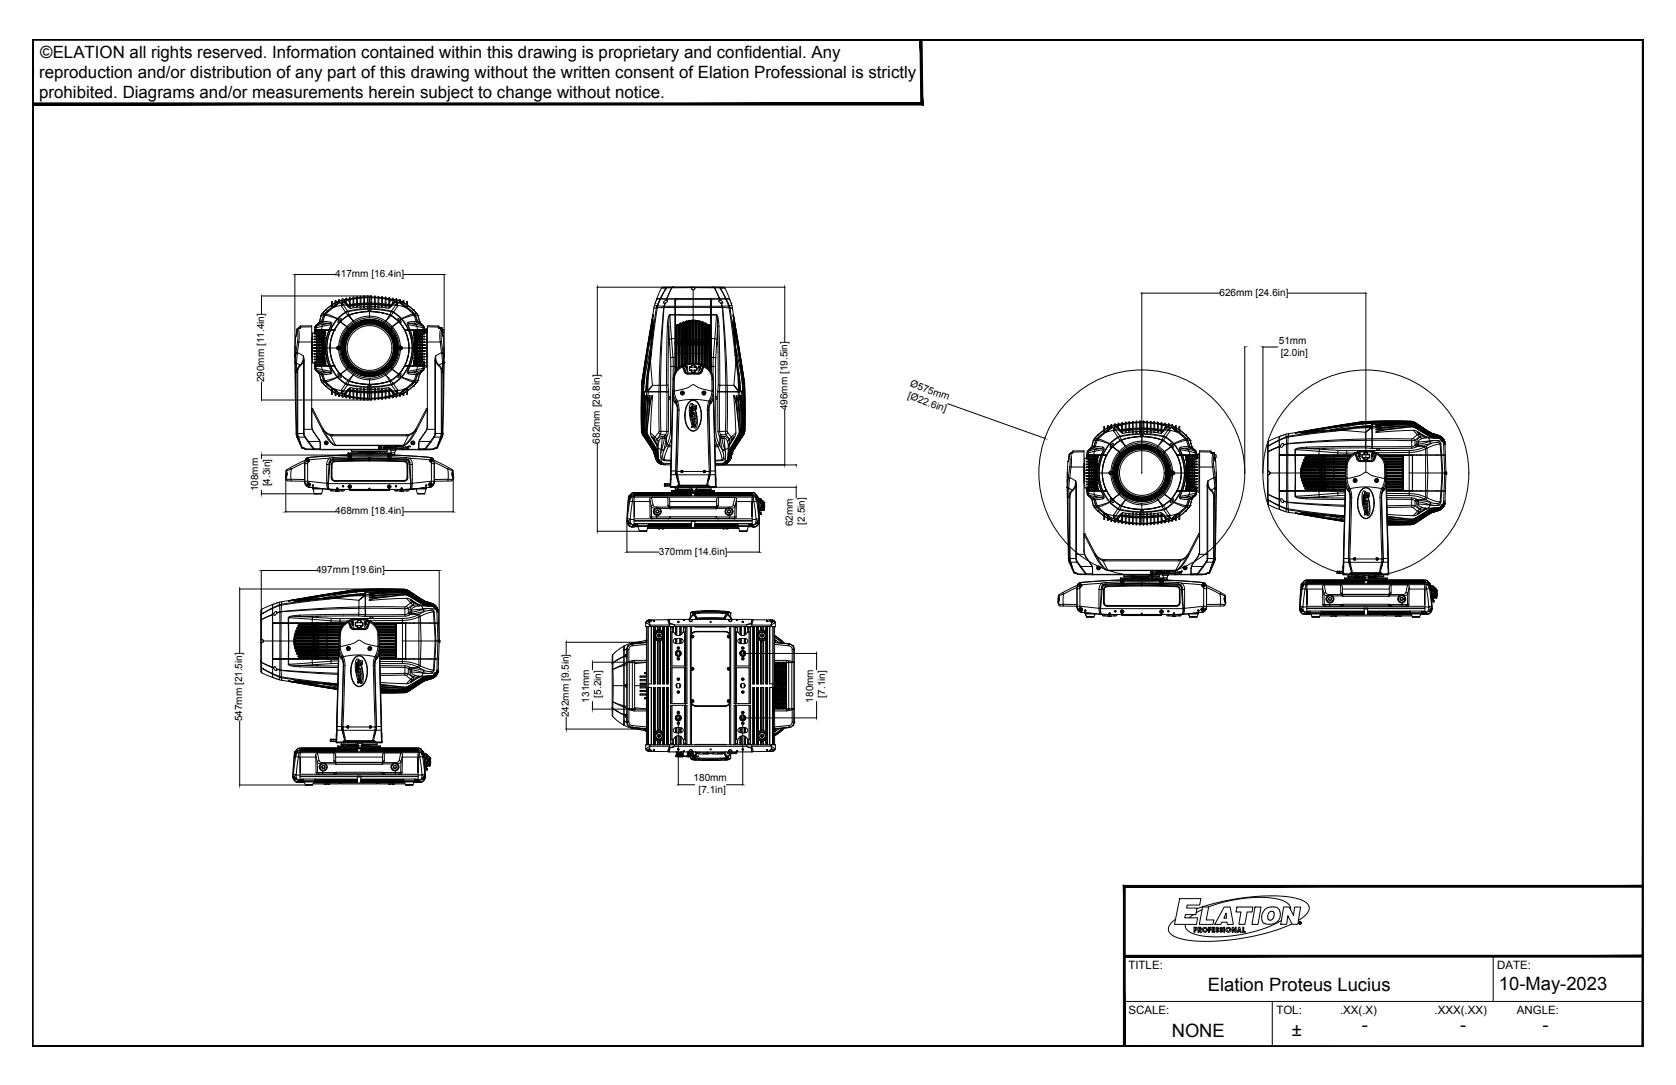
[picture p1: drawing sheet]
<svg xmlns="http://www.w3.org/2000/svg" width="432mm" height="279mm" viewBox="0 0 432 279" stroke-linecap="round" stroke-linejoin="round" font-family="sans-serif">
<defs><g id="words">
<g font-size="4.7">
<text x="311.2" y="255.3">Elation Proteus Lucius</text>
<text x="386.2" y="254.8">10-May-2023</text>
<text x="301.9" y="267">NONE</text>
<text x="332.8" y="266.7">±</text>
<text x="350.9" y="265.5">-</text>
<text x="376.2" y="265.5">-</text>
<text x="397.4" y="265.5">-</text>
</g>
<g font-size="4.3">
<text x="10.4" y="14.8">©ELATION all rights reserved. Information contained within this drawing is proprietary and confidential. Any</text>
<text x="10.1" y="20.1">reproduction and/or distribution of any part of this drawing without the written consent of Elation Professional is strictly</text>
<text x="10.1" y="25.3">prohibited. Diagrams and/or measurements herein subject to change without notice.</text>
</g>
<g font-size="3">
<text x="290.7" y="249.4">TITLE:</text>
<text x="385.8" y="249.4">DATE:</text>
<text x="290.7" y="261.1">SCALE:</text>
<text x="328.8" y="261.1">TOL:</text>
<text x="345.3" y="261.1">.XX(.X)</text>
<text x="369.6" y="261.1">.XXX(.XX)</text>
<text x="390.8" y="261.1">ANGLE:</text>
</g>
<g font-size="2.6">
<text x="86.4" y="71.4">417mm [16.4in]</text>
<text x="314.2" y="76.2">626mm [24.6in]</text>
<text x="329.5" y="88.5">51mm</text>
<text x="329.9" y="91.6">[2.0in]</text>
<text x="68" y="98.4" transform="rotate(-90 68 98.4)">290mm [11.4in]</text>
<text x="234.3" y="99.5" transform="rotate(20 234.3 99.5)">Ø575mm</text>
<text x="202.8" y="105.6" transform="rotate(-90 202.8 105.6)">496mm [19.5in]</text>
<text x="233.7" y="102.6" transform="rotate(20 233.7 102.6)">[Ø22.6in]</text>
<text x="154.5" y="114.2" transform="rotate(-90 154.5 114.2)">682mm [26.8in]</text>
<text x="69.6" y="125.2" transform="rotate(-90 69.6 125.2)">[4.3in]</text>
<text x="66.5" y="126.5" transform="rotate(-90 66.5 126.5)">108mm</text>
<text x="86.4" y="132.5">468mm [18.4in]</text>
<text x="204.3" y="135.6" transform="rotate(-90 204.3 135.6)">62mm</text>
<text x="207.3" y="135.1" transform="rotate(-90 207.3 135.1)">[2.5in]</text>
<text x="169.7" y="142.8">370mm [14.6in]</text>
<text x="81.4" y="147.6">497mm [19.6in]</text>
<text x="154.8" y="179.6" transform="rotate(-90 154.8 179.6)">[5.2in]</text>
<text x="212.6" y="179.6" transform="rotate(-90 212.6 179.6)">[7.1in]</text>
<text x="62.4" y="185.8" transform="rotate(-90 62.4 185.8)">547mm [21.5in]</text>
<text x="146.5" y="184.7" transform="rotate(-90 146.5 184.7)">242mm [9.5in]</text>
<text x="151.8" y="180.9" transform="rotate(-90 151.8 180.9)">131mm</text>
<text x="209.5" y="180.9" transform="rotate(-90 209.5 180.9)">180mm</text>
<text x="178.7" y="201.2">180mm</text>
<text x="180" y="204.3">[7.1in]</text>
</g>
</g></defs>
<!-- layer: 1 -->
<g fill="#000" stroke="#000" stroke-width=".26">
<path d="M8.3 10.1l.2 .3h414.6zM8.3 10.1h415l-.2 .3z"/>
<path d="M423.1 10.4v258.9l.2-259.2zM423.3 10.1v259.4l-.2-.2z"/>
<path d="M8.3 26.5v.5l228.9-.5zM8.3 27l228.9-.5 .6 .5zM237 10.1l.2 16.4 .6 .5zM237 10.1h.5l.3 16.9zM237 10.1h.5z"/>
<path d="M289.7 246v.5l133.6-.5zM289.7 246.5l133.6-.5v.5z"/>
<path d="M8.5 10.4l-.2 259.1 .2-.2zM8.3 10.1l.2 .3-.2 259.1z"/>
<path d="M289.4 228v41.5h.5zM289.4 228l.5 .5v41zM289.4 228l.5 .5 133.4-.5zM289.9 228.5l133.4-.5v.5z"/>
<path d="M8.5 269.3l414.8 .2-.2-.2zM8.3 269.5l.2-.2 414.8 .2z"/>
</g>
<g fill="none" stroke="#000" stroke-width=".26">
<path d="M8.3 10.1h415v259.4h-415zM67.3 76.2h28.4M67.4 76.2v4.6M76 70.7v21.3M76 70.7h10.4M104 70.7h10.4M114.4 70.7v21.1M153.8 74h48.4M153.9 74v22.6M202.2 74v14M294.2 75.5v46.3M294.2 75.5h20.1"/>
<path d="M331.8 75.5h20.1M351.9 75.5v46.1M67.4 98.4v4.6M320.6 89.4h.1M320.7 89.3v32.5M329.2 89.4l-3.8-.1v32.5M67.3 117.2h22.5M67.3 103h28.4M67.4 117.2v.9M153.9 114.1l-.1 22.7h11.9M184.3 119.7h20.9M202.2 105.6v14.1"/>
<path d="M205.1 119.7h.1M244.2 104l25 8.9M67.3 127.2h14.6M67.4 126.3v.8M73.6 122.6v9.2M73.7 131.8h12.7M104 131.8h12.7M116.8 122.6v9.2M161.5 134.2v8M184.4 125.5h20.8M195.6 134.2v8M205.1 125.5v2.7"/>
<path d="M294.1 121.8h.1M61.7 151.7h37.4M61.8 151.7v16.5M67.3 146.9v17.7M67.3 146.9h14.1M99 146.9h14.1M113.2 146.9v17.9M161.6 142.2h8.2M187.3 142.2h8.3M145.8 165.4h20.7M145.9 165.4v3.1M152.6 170.5h11"/>
<path d="M152.6 170.6v1.9M191.4 168.3h19M210.4 168.3v4.2M61.8 185.7v16.4M145.8 187.7h20.7M145.9 184.6v3.1M152.6 182.6h11M152.6 180.6v2M174.8 184.9v17.2M210.4 180.6v4.2M210.4 184.9h-19v17.2M61.7 202.1h17.9"/>
<path d="M174.8 202.1h4.2M187.1 202.1h4.2M302.9 236.7a2.85 2.85 0 0 0-1.8 3.2 5.5 5.5 0 0 0 4.1 2.1 54.8 54.8 0 0 0 27.6-4.1M303.9 231.4h5.5l-.3 1.7h-3.2l-.2 .7h2.7l-.3 1.7h-2.7l-.2 .9h3.4l-.3 1.6h-5.7zM307.4 235.5l-1 .9M307.6 238.8h.4a.41 .41 0 0 1 .4 .4 .41 .41 0 0 1-.5 .4v.5h-.3zM307.9 239l.3 .2-.3 .1zM308.4 234a54.7 54.7 0 0 1 24.9-2.8 4.8 4.8 0 0 1 4 2.3 3.7 3.7 0 0 1-2.3 3.3l-.5 .2M308.6 238.8l.9 .1v.4l-.3 .3 .4 .5h-.3l-.4-.6v.6h-.3zM308.9 239h.3l.1 .2-.4 .1zM309.7 234.2l-1.5 .8M309.8 233.6l1.6-.1-.6 3.4h1.9l-.2 1.1h-3.5z"/>
<path d="M311.3 233.5a34 34 0 0 1 18.5-1.8 2.86 2.86 0 0 1 2.7 2.6M311.3 238.8h.7v.2h-.4v.3h.4v.2h-.4v.6h-.3zM312.3 238.8h.7v.2h-.5v.3h.5v.2h-.5v.4h.5v.2h-.7zM313.3 239.7a.36 .36 0 0 0 .5 .3 .36 .36 0 0 0 0-.6l-.3-.2v-.2l.5 .1a.37 .37 0 0 0-.6-.3 .37 .37 0 0 0 .1 .7l.3 .2-.1 .1-.4-.1M314.5 239.5a.37 .37 0 0 1-.1-.7 .37 .37 0 0 1 .6 .3l-.4-.1-.1 .2 .3 .2a.36 .36 0 0 1 0 .6 .36 .36 0 0 1-.5-.3l.4 .1 .1-.1-.3-.2M315.3 238.8h.2v1.3h-.2zM315.4 233.6h1.5l.9 4.4-1.6 .1-.1-.6h-1.3l-.3 .5h-1.5zM315.9 235.2l.1 1.2h-.7zM317.4 238.8h.3l.5 .8v-.8h.3v1.3h-.3l-.5-.8v.8h-.3zM318.7 233.6h4.1l-.2 1.2-1.3 .1-.6 3.1h-1.5l.5-3.2h-1.3zM319.1 238.8h.3l.4 1.3h-.3v-.3h-.4l-.1 .3h-.2zM319.3 239.2l.1 .4h-.2z"/>
<path d="M320.2 238.8h.2v1.1h.5v.2h-.7zM323.3 233.6h1.6l-.8 4.4h-1.5zM325.1 236a1.69 1.69 0 0 0 2.2 2 2.41 2.41 0 0 0 2.4-1.5 2.41 2.41 0 0 0-.8-2.8 2.74 2.74 0 0 0-3.9 2.3M327 235a.78 .78 0 0 1 1.1-.2 .78 .78 0 0 1 .1 1.1 .86 .86 0 0 1-.5 1 .86 .86 0 0 1-1-.3v-.9zM330.1 237a34.1 34.1 0 0 1-21.9 3.7 2.93 2.93 0 0 1-2.8-2.7M330.7 233.6h1.4l1.1 2.1 .3-2.1h1.6l-.7 4.4h-1.5l-1.1-2.2-.3 2.2h-1.5zM334.9 237.5l.1 .1zM335 237.7l-.2 .2v-.4h.2l.1 .3M335 237.7v.1M335.1 237.8h.1M289.7 246.2h133.6M289.7 257.9h133.6"/>
<path d="M327.8 257.9v11.6M384.7 246.2v11.7"/>
<circle cx="310.4" cy="239.4" r=".65"/>
<circle cx="310.4" cy="239.4" r=".39"/>
<circle cx="316.5" cy="239.4" r=".65"/>
<circle cx="316.5" cy="239.4" r=".39"/>
<circle cx="335" cy="237.7" r=".33"/>
<circle cx="335" cy="237.7" r=".29"/>
</g>
<!-- layer: 0 -->
<g fill="none" stroke="#000" stroke-width=".26">
<path d="M83.9 79.8l-.8 .9M83.9 79.8h.1M84.7 79.2l-.8 .6M85.4 78.6l-1.5 1.2M85.4 78.6l-.7 .6M85.6 77.7h-.2M85.6 77.7l.1 1.3-.3 .2v-1.5M85.6 78.4l-.2 .2M85.6 78.4h.1M86 79.1l1.9-.5 1.2 1.9M86 79.1l-2 1.7M86.3 78h.1"/>
<path d="M86.3 78l-.6 .4M86.3 78l-.7 .4M86.3 77.5l.2-.1 .1 .9-.3 .2zM86.5 77.9l-.2 .1M86.6 77.9h-.1M86.7 77.8l.5 .2M86.7 77.8h-.1M86.7 77.8h.1M87.2 78h.1M87.2 78l-2.1 1.5-1.4 1.3M87.2 77.5l-.5 .3M87.3 77.5l-.8 .4"/>
<path d="M87.3 77.5h-.1M87.3 77.2h.1l.1 .6-.2 .1v-.7M87.4 78l-1.4 1.1M87.4 78h-.2M87.4 77.9v.1M87.4 77.9l-.2 .1M87.5 77.3l-.2 .1M87.5 77.4v.1M87.5 77.9l-.1 .1M87.5 77.9l-1.5 1.2M87.5 77.9l.4 .2M87.7 77.8l-.2 .1"/>
<path d="M87.9 77.4h.1M87.9 77.3l-.4 .1M87.9 77.3h.3l-.7 .2M87.9 77.4l.3 .4M87.9 78.1v.5M88.1 77.9l-.3 .1M88.1 77.9l.1 .1M88.1 77.9h-.7M88.2 78l.1 .5M88.2 78l-.3 .1M88.2 77h.2v.5h-.2zM88.2 77.8l-.1 .1"/>
<path d="M88.3 78.5l-.3 .1M88.4 77.1h-.2M88.4 78.4l.1 .2M88.4 78.4l-.1 .1M88.5 78.6l-.6 .2M88.5 78.6l1.1 1.5M88.7 77.5l.2 .4M88.7 77.5l.4 .2M88.8 77.2l.3-.1zM88.8 77.6l-.6 .2M88.8 77.6l.3 .1M88.8 77.2h-.4"/>
<path d="M88.9 77.9l.3 .1M88.9 77.9l.2 .3M88.9 77.9l-.7 .1M89.1 78.2l.2 .1 .2 .3M89.1 78.2l.1 .3M89.1 78.2l-.7 .2M89.1 77.6l.4 .8M89.1 77.7l.1 .3M89.2 78l.2 .3M89.2 78.5l1.1 .9M89.2 78.5l.3 .1M89.2 78.5l-.7 .1"/>
<path d="M89.3 78.5l.2 .2M89.3 77.2v-.4h-.2v.5l.2-.1M89.3 76.9h-.2M89.5 78.4v.1M89.5 78.4l.5 .1M89.5 78.4l.5 .2-.2 .2M89.5 78.5v.2M89.5 78.5l.3 .3M89.5 78.6v.1M89.5 78.7l.8 .7M89.6 78.7l.1 .1M89.7 77.2l-1 .3"/>
<path d="M89.7 77.2l-.6 .4M89.7 78.8h.1M89.7 78.8l.3 .1M90 78.9h.1M90 77.1l-.3 .1M90 76.9l-.7 .2M90 77.2l-.3 .1 .3 .6M90.1 77l-.1 .1M90.2 76.9h-.2M90.2 77.1h.1M90.2 76.9h-.1M90.2 78.3l.1 .1"/>
<path d="M90.3 78.9l-.1-2.3-.1 .1-.1 2.2 .3 .5M90.3 78.9h-.3M90.3 78.4v.2M90.3 78.4h.1M90.3 78.6h.1M90.9 78.6l-.6 .1M90.9 78.6h.1M90.9 78.7l-.6 .1M90.9 78.5h-.6M90.9 78.3l-.6 .1M91 76.9l-.8 .2M91 77l-.8 .2"/>
<path d="M91 76.5h.1l.1 2.5-.3 .1zM91 76.7h.1l-.9 .2M91.8 79.1h.1M91.8 79.1l-1.5 .3M91.8 78.5l-.6 .1M91.8 78.6l-.6 .1M91.9 78.4h-.7M91.9 78.2l-.7 .1M91.9 76.8l-.8 .1M91.9 76.7l-.8 .1M91.9 76.9l-.8 .1M91.9 76.4l.2 2.8h-.3z"/>
<path d="M92.1 76.6h-.2M92.1 78.6l.6-.1zM92.8 79l-.7 .1M92.8 78.5h-.7M92.8 78.3h-.7M92.8 78.1l-.7 .1M92.8 76.8h-.7M92.8 76.6l-.7 .1M92.8 76.7l-.7 .1M93 76.5h-.2M93 79.3h-.2l.2-3v3M93.7 79.3l.2-3.1 .1 3-.3 .1"/>
<path d="M93.7 79h-.7M93.7 78.5h-.7M93.7 78.4h-.7M93.7 78.3h-.7M93.7 78.1h-.7M93.8 76.7l-.8 .1M93.8 76.5l-.8 .1M93.8 76.6l-.8 .1M93.8 76.4h.1h-.1M94.6 78.9h-.6M94.6 78.4h-.7M94.6 78.2h-.7"/>
<path d="M94.6 78l-.7 .1M94.7 76.7h-.8M94.7 76.6h-.8M94.7 76.2l.2 3h-.3zM94.7 76.5h-.8M94.8 76.3l-.1 .1M94.8 76.4h-.1M94.8 76.5h.4zM94.9 78l.7 .1M94.9 78.4h.6zM94.9 78.2h.7M94.9 78.9h.6"/>
<path d="M95.2 79.8l-.4 .2 .4 .1M95.2 79.8l.4 .1-.4 .2M95.2 76.7v3.1M95.2 76.6h-.4M95.2 76.5h.4h-.4v.2M95.2 76.7h.4M95.6 76.4h.1M95.6 76.3l.1 .1M95.7 76.5h.8M95.7 76.6h.8M95.7 76.7h.8M95.8 78l.7 .1"/>
<path d="M95.8 78.4h.7M95.8 78.2h.7M95.8 78.9h.7M95.8 79.2h-.3l.1-3 .2 3M96.5 76.2l.2 3.1-.3-.1zM96.7 76.4h-.2h.2M96.7 76.5l.7 .1M96.7 76.6l.7 .1M96.7 76.7h.7M96.7 78.3h.7M96.7 78.1h.7M96.7 78.4h.7"/>
<path d="M96.7 78.5h.7M96.7 79h.7M97.4 76.3l.3 3h-.3zM97.4 76.5h.2M97.6 76.6l.7 .1M97.6 76.8h.8M97.6 76.7l.8 .1M97.6 78.1l.7 .1M97.6 78.3h.7M97.6 78.5l.7 .1M97.6 78.5h.7M97.6 79l.7 .1"/>
<path d="M98.4 76.6h.1M98.4 76.4l.2 2.8h-.3zM98.5 76.7l.8 .1M98.5 76.8l.8 .1M98.5 76.9l.8 .1M98.5 78.6l.7 .1M98.5 78.2l.7 .1M98.6 78.4h.6M98.6 78.5l.6 .1M98.6 79.1l1.5 .3M99.2 79l.3 .1-.1-2.6h-.1l-.1 2.6M99.3 76.7h.1z"/>
<path d="M99.4 76.8l.8 .1M99.4 77l.8 .2M99.4 76.9l.8 .2M99.5 78.5h.6M99.5 78.3l.6 .1M99.5 78.6l.7 .1M99.5 78.7l.6 .1M100.1 78.5l.1 .1M100.1 78.4v.2M100.1 78.4h.1M100.1 78.9h.3M100.1 78.9l.1-2.3 .1 .1 .1 2.2"/>
<path d="M100.2 78.3l-.1 .1M100.2 77.1h.1M100.2 76.9h.2M100.2 76.9h.1M100.3 76.9l.1 .1M100.3 76.9v.1M100.3 77l.1 .1M100.4 76.9l.7 .2M100.4 77.2l.3 .1M100.4 77.1l.3 .1M100.4 78.9l-.3 .5M100.4 78.9h.1"/>
<path d="M100.7 77.3l.6 .3M100.7 77.3l-.3 .6M100.7 77.2l1 .3M100.7 77.2v.1M100.9 78.7l-.5 .2M100.9 78.6v.1M100.9 78.5l-.4 .3-.1-.2M100.9 78.4v.3M100.9 78.4l-.5 .1M100.9 78.4l-.4 .2M101 78.3l.3-.1 .7 .2M101 78.3l-.1 .3"/>
<path d="M101.1 76.9h.2M101.1 78.5l-1 .9M101.2 78.5l-1.1 .9M101.2 78.5l-.3 .1M101.2 78l-.1 .3M101.3 77.1l.3 .1zM101.3 77.3l-.2-.1v-.4h.2v.5M101.3 77.7l-.1 .3M101.3 77.6l-.4 .8M101.5 77.9l-.3 .1M101.5 77.9l.7 .1M101.5 77.9l-.3 .6 .7 .1"/>
<path d="M101.6 77.6l-.1 .3M101.6 77.6l-.3 .1M101.6 77.2h.4M101.7 77.6l-.4 .1M101.7 77.6l.5 .2M101.9 78.6l.6 .2M102 78.4l-1.2 1.7-3.1-.5-2.5-.1-2.5 .1-3.1 .5M102 77.1h.2M102 77v.5h.2v-.5M102 77h.2M102.1 78.5l.3 .1M102.2 77.8l.4 .2"/>
<path d="M102.2 77.3h.3zM102.2 78l-.1 .5-.1-.1M102.2 78l.3 .1M102.4 78.6h.1M102.5 78.6l1.9 .5M102.5 78.6l-1.1 1.8M102.5 77.4h.1M102.5 77.4l-.3 .4M102.5 77.4l.5 .1M102.6 77.3l.3 .1M102.7 77.8l.2 .1M102.9 77.9l1.5 1.2-1.4-1.1"/>
<path d="M102.9 77.4l.1 .1M103 77.2l-.1 .6 .2 .1v-.7M103 77.2h.1zM103 77.3l.1 .1M103 77.9l.2 .1M103 78l-.3-.2-.5 .2M103 78h-.5l-.1 .6M103.1 77.9l.1 .1M103.2 78h.1M103.2 78l2.1 1.5 1.5 1.3M103.3 77.6h.1M103.4 77.6l-.3-.1 .8 .4"/>
<path d="M103.4 77.6l.3 .2M103.7 77.8h.1M103.7 77.8l-.5 .2M103.8 77.9l.3 .1M103.9 77.4l.2 .1v1l-.2-.2zM103.9 77.4l.2 .1M104.1 78l.7 .4M104.1 78h.1M104.4 79.1l2 1.7M104.8 78.4l.2 .2M104.8 78.4l.1 .1M104.8 77.7h.2"/>
<path d="M104.8 77.7v1.3M104.9 78.6h.1M105 77.7v1.5l-.2-.2M105 78.6l1.5 1.2M105 78.6l1.4 1.1M106.4 79.8h.1M106.5 79.8h.1M106.5 79.8l.9 1M106.5 79.8l.5 .5M168.5 79.3l-.3 1.8M168.6 78.7l-.1 .6M168.6 78.7h.9"/>
<path d="M168.8 78.1l-.2 .6M168.8 78.1h.1M169.1 77.3h.1M169.1 77.3l-.3 .8M169.1 79.3l-1.5 12.2M169.1 79.3h-.6M169.2 77h18.8M169.2 77l-.1 .3M169.2 77h.1M169.3 79.2l-1.5 12.3M169.3 79.2h1.7l-.9 11.2-.3 8.8M169.5 78.8l-.2 .4"/>
<path d="M169.5 78.8l-.4 .5 .2-.1M169.5 78.8h1.6M169.5 78.7v.1M170 77l-.9 2.3M170.1 76.9v.1M170.1 76.9l-.9 .1M170.1 76.9h.1M170.2 77l-.7 1.7M170.2 76.9v.1M170.2 76.9h1.6M170.4 74.2l-1.2 2.7M170.9 74.2h-.5"/>
<path d="M170.9 74.2l.8-.1-.1 .2M171.1 79.2l-.7 11.3-.2 8.7M171.1 78.8v.4M171.1 78.8v.1M171.1 78.9h2.8M171.1 78.9v.3M171.3 74.7l-1.2 2.2M171.4 78l-.3 .8M171.4 74.7l-1.2 2.2M171.4 78l-.3 .9M171.5 74.4h.1M171.6 74.3l-.3 .4"/>
<path d="M171.7 77.3a.3 .3 0 0 1 .3 .3 .3 .3 0 0 1-.3 .3l-.1 .1a.34 .34 0 0 1-.6 0 .34 .34 0 0 1 .2-.5l.4-.2M171.7 77.3h-.1M171.7 77l-.1 .3M171.8 76.9v.1M171.8 76.9h.1M171.8 77l-.1 .3M171.8 76.9h2.2M171.9 76.7l-.1 .2M171.9 76.6v.1M172 74l-.3 .1h1.4M173.1 74.1l-1.2 2.5M173.1 74.1h.1"/>
<path d="M173.1 74.1l-1.2 2.6M173.1 74.1h5.1v-.1v.4l.4 .2M173.3 74l-.2 .1M173.4 74l-2.6-.1-.4 .3M173.5 74h10.1M173.9 79.6h.1M173.9 77v18.8M173.9 78.2h.1M173.9 77.6h.1M173.9 79h.1M173.9 79.3h.1M174 79.3v.3"/>
<path d="M174 77.3h.1M174 77.2v.1M174 77h.1M174 77v1.9M174 79.6h.1M174 77.7l-.1 .2M174 78.9v.4M174 79.6v7.6M174 79.3h.1M174 77.3v1.6M174 78.9v.3M174 79.2h.1"/>
<path d="M174 78.9h.1M174 79.2v.1M174 79.6v1.4M174 78.9h9.2M174 79.3v.2M178.2 74.1l.1 .4 .3 .1M178.3 74h.6M178.6 76.9h6.8M178.6 74.6v19M178.6 74.6h.1M178.9 74l.1 .1M178.9 74l.2 .1"/>
<path d="M179 74.1l-.4 .5M179.1 74.1l-.1 .3-.4 .2M179.1 74.1h-.1M179.1 74.1h5M183.2 77h.1M183.2 78.9v.3M183.2 78.9h.1M183.2 79.2h.1M183.2 79.3h.1M183.2 79.6h.1M183.2 79.2h-12.1M183.2 79.6v8.6"/>
<path d="M183.2 77h-9.2v.3M183.2 77v.3M183.2 79.6v1.5M183.2 79.3v.3M183.2 78.9v.4M183.2 78.9v.1M183.2 77.3h.1M183.2 77v.2M183.2 79v.3M183.2 78.2h.1M183.2 77.6h.1M183.2 79h.1"/>
<path d="M183.2 77.7v.2M183.2 77v1.9M183.2 77.2v.1M183.2 79.2h2.9l.6 10 .3 10M183.2 77v18.8M183.7 74l2.7-.1 .4 .3M183.8 74l.3 .1M183.9 74l.2 .1M184.1 74.1l1.1 2.6M184.1 74.1h1.4M184.1 74.1l1.2 2.5M185.2 74l.3 .1"/>
<path d="M185.2 76.7l.1 .2M185.3 76.6l.1 .3M185.3 76.9v.1M185.4 77l.1 .3M185.4 76.9v.1M185.5 77.3a.3 .3 0 0 0-.4 .3 .3 .3 0 0 0 .4 .3l.2 .1M185.5 77.3h.1M185.5 74.1h.4M185.5 74.1l.2 .3M185.5 77.3a.54 .54 0 0 1 .6 .2 .54 .54 0 0 1 0 .6h-.3M185.7 74.4h.1M185.7 74.4l.1 .3"/>
<path d="M185.7 76.9h1.3M185.7 78l.3 .9M185.7 78l.1 .1M185.8 74.7l1.2 2.2M185.8 78l.3 .8M185.8 74.7l1.3 2.2M185.9 74.1l.9 .1M186 78.9l.2 .3M186 78.9h-2.8M186.1 78.8l.1 .4M186.1 78.8l-.1 .1M186.2 79.2l.9 12.5 .2 7.5"/>
<path d="M186.2 79.2h1.6M186.8 74.2l1.2 2.7M187 76.9l-.1 .1M187 77l.7 1.7M187.1 76.9v.1M187.1 76.9l.9 .1M187.1 76.9h-.1M187.1 77l.8 1.8M187.7 78.7l.2 .1M187.7 78.7v.1M187.7 78.8l.4 .5M187.7 78.8l.1 .4"/>
<path d="M187.7 78.8h-1.6M187.8 79.2l1.6 12.3M187.8 79.2l.3 .1M187.9 78.8l.2 .5M188 77h.1M188 77l.1 .3M188.1 79.3l1.5 12.2M188.1 79.3h.6M188.1 77.3l.3 .8M188.1 77.3h.1M188.4 78.1h.1M188.4 78.1l.2 .6"/>
<path d="M188.6 78.7l-.7 .1M188.6 78.7l.1 .6M188.7 79.3l.3 1.8M76 93.2l.3 18.5M76 93.2l.1 .4M76 89.4v3.8M76 89.4l.2 1.7M76 91.9v.1M76 92h.1M76 91.9h.1M76.1 91.9l-.1 .1M76.1 91.7l-.1-.7v1"/>
<path d="M76.1 91.1l-.1 .8M76.1 91.8v.1M76.1 91.7v.1M76.1 95.9l.4 15.7M76.1 93.6v2.3M76.1 93.6l.3 .2M76.1 93.3l.3 .2M76.1 93.3v.3M76.2 86.7l-.2 2.7M76.2 91.1l-.1 2.2M76.2 91.1h.4M76.3 86.5l-.1 .2"/>
<path d="M76.3 90.8h.3M76.3 90.8v.3M76.3 86h.1M76.3 86l-.1 .7M76.4 93.8l.1 2.1a2.7 2.7 0 0 1 .8-1.9M76.4 93.5l.9 .5M76.4 93.5v.3M76.5 95.9l.1 15.7M76.5 84.8l.2 1.4-.1 1.8M76.5 84.8h.1M76.5 84.8l-.2 1.2M76.6 91.1l-.2 2.4"/>
<path d="M76.6 88l.4 .1M76.6 88l-.3 2.8M76.6 90.8l.8 .4a1.22 1.22 0 0 1 .8 1.5v.2M76.6 90.8v.3M76.7 95.9h-.6M76.7 95.9v15.7M76.9 84.5h-.2a1.69 1.69 0 0 0-.4 1.6l-.1 .6M76.9 84.5h.1M76.9 84.5l.2 1.7-.1 1.9M76.9 84.5l-.4 .3M77 88.1l-.4 2.7M77 88.1h3.3"/>
<path d="M77.2 84.5h-.3M77.2 84.5h.1M77.3 94l.1 .2M77.3 84.5h.1M77.3 84v.5M77.3 84h.1M77.3 84.5h-.1M77.3 84v.3l.2-.1-.2 .2M77.3 84.4h.1M77.3 84.3h.1M77.4 84.4l-.1 .1M77.4 94.2a2.17 2.17 0 0 0-.7 1.7"/>
<path d="M77.5 83.9h2.8v25.8M77.5 83.9v.3h2.8M77.5 84.4l-.2 .1M77.5 83.9l-.2 .1M78.2 92.9l-.8 1.3M78.2 92.9v17.6M78.2 92.9h.2M78.4 92.9l-.2-1.3a2.84 2.84 0 0 1-.9 2.4M78.4 92.9v17.6M80.3 92.1h.1M80.3 87.1h.1M80.3 91.6h.2"/>
<path d="M80.5 89.6h.3M80.8 93.5h.1M80.8 85.8h.1M80.9 90.4h.2M80.9 88.9h.2M80.9 89.6h.2M80.9 89.6v.1M80.9 89.6h6M80.9 88.9h.1M80.9 90.4h.1M80.9 89.6h.1M80.9 90.3v.1"/>
<path d="M80.9 88.2h.2M80.9 91.1h.2M80.9 91.1l.2 .1M80.9 88.1l.1 .1M80.9 91.1l2.7 .1M80.9 91.1h.1M80.9 88.1v.1M80.9 91.8l.3 .1M80.9 91.8h.2M80.9 87.4h.2M80.9 91.8l2.7 .2M80.9 87.4l2.7 .1"/>
<path d="M80.9 88.9l2.7 .1M80.9 89.7l2.7 .1M80.9 90.4l2.7 .1M80.9 91.8h.1M80.9 87.4h.1M80.9 90.3h.1M80.9 89.5v.1M80.9 88.8h.1M80.9 92.6h.3M80.9 86.7h.3M80.9 88.2l2.7 .1M80.9 86.7l2.8 .1"/>
<path d="M81 92.6l2.7 .1M81 92.5v.1M81 86.6v.1M81 91.7l-.1 .1M81 93.3h.2M81 85.9h.2M81 93.3l.3 .1M81 93.3l2.7 .1M81 85.9l2.7 .2M81 85.9h.1M81 85.8h.1M81 93.9h.1"/>
<path d="M81 85.4h.1M81.1 93.5v.4M81.1 85.8h.1M81.1 93.5v.7M81.1 94.2h.1M81.1 94.2h.2M81.1 85.1h.1M81.1 94.3h5.1M81.1 93.5h.3M81.1 93.5h.1M81.1 85l-.1 .8M81.1 89.6h-.2"/>
<path d="M81.1 88.9h1.2M81.1 89.6l1.2 .1M81.1 89.6v.1M81.1 88.9v.1M81.1 89.6h.1M81.1 94.2v.7M81.1 93.9v.1M81.1 90.4h1.2M81.1 90.4h.1M81.1 85.4h.3M81.1 85.4v.4M81.1 91.1l1.3 .1"/>
<path d="M81.1 85.3v.1M81.1 85.3h2.7M81.1 94.2h.4M81.1 85h.1M81.1 85h.4M81.1 85v.1M81.1 94.2h1.1M81.1 94h.2M81.1 94.9l.3 .5M81.1 91.8l1.3 .1M81.1 90.3h-.2M81.1 89.5v.1"/>
<path d="M81.1 87.4l1.3 .1M81.1 87.4l.1 .1M81.1 88.8l-.2 .1M81.1 84.3v.7h5.1M81.1 91v.1M81.1 88.1h-.2M81.2 84.1l-.1 .2M81.2 84.1h.1M81.2 92.5h-.3M81.2 92.5l1.3 .1M81.2 91.7l-.1 .1M81.2 86.7h1.3"/>
<path d="M81.2 86.7h.1M81.2 87.3l-.1 .1M81.2 92.5h.1M81.2 86.6h-.3M81.2 93.3l1.5 .1M81.2 85.9h-.2M81.2 85.9l1.4 .1M81.2 85.9l.1 .1M81.3 93.2l-.1 .1M81.3 85.8l-.1 .1M81.3 85.2l-.2 .1M81.3 85.2h1.4"/>
<path d="M81.3 85.2l.1 .2M81.3 94v.2M81.3 94.2h.1M81.3 94.2h1M81.3 85v.2M81.4 94.2v.6M81.4 85h-.3h.3M81.4 94.2v.1M81.4 95.4l.1 .1M81.4 85l-.3 .1M81.4 83.8l-.3 .5M81.4 94.2h-.3h.4"/>
<path d="M81.4 94.2h.1M81.4 85h.1M81.4 83.8h.1M81.4 83.8l-.2 .3M81.4 94.8l1.6 .4M81.4 94.8l-.3-.1 .5 .7M81.4 94.8l.5 .6M81.4 84.4v.6M81.4 93.9l-.1 .1M81.4 93.9h-.3M81.4 93.9h.2M81.4 85.7v.1"/>
<path d="M81.4 93.5h.1M81.4 85.7l-.3 .1M81.4 85.7h.2M81.4 95.4h.1M81.5 85h.2M81.5 95.5l.8 .8M81.5 94.2v.1M81.5 85h-.4h.5M81.5 85.3l-.1 .1M81.5 85h.1M81.5 94.2h.1M81.5 95.4v.1"/>
<path d="M81.5 95.4h.4M81.5 83.8h-.1M81.5 95.4h.1M81.5 94.2l.1 .1M81.5 85h1M81.6 93.9h-.1M81.6 85.8h-1.1v7.7h1.1M81.6 83.8h.1M81.6 95.4l.6 .4-.6-.3M81.6 95.4v.1M81.6 94.2h.6M81.6 94.2h.1"/>
<path d="M81.6 83.7l.6-.3zM81.6 85h-.3M81.6 83.9l-.5 .6 1.9-.5M81.6 85h.1M81.6 93.5v-.1v.5M81.6 93.9h.5M81.6 92.7v.5v-.1M81.6 92v.5v-.1M81.6 89.8v-.1v.5M81.6 90.5v.5v-.1M81.6 91.3v.3M81.6 90.2h.5"/>
<path d="M81.6 88.3v-.1v.5M81.6 89v.4M81.6 87.2v.1M81.6 86.1v.4M81.6 86.8v.5M81.6 87.6v-.1v.4M81.6 87.6h.6M81.6 85.4v.4v-.1M81.6 85.4h.6M81.6 85.4v.3M81.6 86.1v.4h.6M81.6 86.8v.4"/>
<path d="M81.6 87.6v.4l.6-.1M81.6 88.3v.4M81.6 89.1v.3M81.6 89.8v.4M81.6 90.5v.4M81.6 92v.4M81.6 92.7v.4M81.6 93.5v.4M81.6 92h.6M81.6 92.7l.6 .1M81.6 93.5h.6M81.6 90.5h.6"/>
<path d="M81.6 91.3h.6M81.6 88.3h.6M81.6 89.1h.6M81.6 89.8h.6M81.6 86.8l.6 .1M81.6 86.1h.6M81.7 85l.7 .1M81.9 95.4l1.1 .3M81.9 83.8l-.5 .6M82.1 96l.1 .1M82.1 92.7l.1 .1M82.1 93.4l.1 .1"/>
<path d="M82.1 91.9l.1 .1M82.1 90.5h.1M82.1 91.2l.1 .1M82.1 88.2l.1 .1M82.1 89l.1 .1M82.1 89.7l.1 .1M82.1 87.5l.1 .1M82.1 86.8l.1 .1M82.1 86l.1 .1M82.1 85.3l.1 .1M82.2 85h-.5M82.2 94.2h.1"/>
<path d="M82.2 85h.7h-.5M82.2 96.1l.1 .3M82.2 96.1v-.1l.3-.1 .4 .5M82.2 83.1l-.1 .1 .4 .1M82.2 85h.1M82.2 83.1l-.1 .1M82.2 96.1l.1 .2M82.2 92.4l-.1 .1M82.2 93.1l-.1 .1M82.2 90.9l-.1 .1M82.2 91.6h-.6M82.2 91.6l-.1 .1"/>
<path d="M82.2 88.7l-.1 .1M82.2 89.4l-.1 .1M82.2 86.5l-.1 .1M82.2 87.2l-.1 .1M82.2 87.9l-.1 .1M82.2 85.7l-.1 .1M82.2 92h.7M82.2 92.8h.7M82.2 85.4v.3M82.2 86.1v.4M82.2 86.9v.3M82.2 87.6v.3"/>
<path d="M82.2 88.3v.4M82.2 89.1v.3M82.2 89.8v.4l.7-.1M82.2 90.5v.4M82.2 91.3v.3M82.2 92v.4M82.2 92.8v.3M82.2 93.5v.3h.7M82.2 93.5h.7M82.2 92.4h-.6M82.2 93.1h-.6M82.2 88.3l.7 .1"/>
<path d="M82.2 89.1h.7M82.2 89.8h.7M82.2 90.5l.7 .1M82.2 91.3h.7M82.2 90.9h-.6M82.2 88.7h-.6M82.2 89.4h-.6M82.2 85.4h.7M82.2 86.1h.7M82.2 86.9h.7M82.2 87.6h.7M82.2 87.2h-.6"/>
<path d="M82.2 85.7h-.6M82.3 83l-.1 .1M82.3 94.2h.1M82.3 96.3h.1M82.3 82.9l-.9 .9M82.3 96.3l.1 .1M82.3 82.9v.1M82.3 89.6v.1M82.3 89.6h-1.2M82.3 89.7h.1M82.3 89.7h1.2M82.3 90.3v.1"/>
<path d="M82.3 90.3l-1.2 .1M82.3 90.4l.1 .1M82.3 88.8l-1.2 .1M82.3 88.9l.1 .1M82.3 88.9l1.2 .1M82.3 82.8h.1M82.3 90.4h.1M82.3 88.8h.1M82.3 88.8v.1M82.4 82.8l-.1 .1M82.4 85h-.1M82.4 96.4l.3 1.5"/>
<path d="M82.4 82.8l.5 .1M82.4 94.2h.1M82.4 85l-.1 .1M82.4 91l-1.3 .1M82.4 88.2v.1M82.4 88.2h.9M82.4 91v.1M82.4 88.1v.1M82.4 91.2l1.2 .1M82.4 91.2h.1M82.4 88.1h-1.3l1.3 .1M82.4 89.5l-.1 .1"/>
<path d="M82.4 85h.1M82.4 88.1h.1M82.4 90.4h1.1M82.4 90.2l-.1 .1M82.4 88.8h-.1M82.4 85v.1M82.4 91h.1M82.4 91.8h-1.3M82.4 88v.1M82.4 87.5h.1M82.5 85h.1M82.4 87.5h1.2"/>
<path d="M82.4 91.9h.1M82.4 91.9h1.2M82.4 87.3l-1.3 .1M82.4 91.8l.1 .1M82.5 87.3l-.1 .1M82.5 94.2h.1M82.5 91.7l-.1 .1M82.5 94.2h.3M82.5 87.3h-.1M82.5 92.5h-1.3M82.5 86.7l1.2 .2M82.5 86.7l.1 .1"/>
<path d="M82.5 85l-.1 .1M82.5 92.5v.1M82.5 92.6l.1 .1M82.5 86.6l-1.3 .1M82.5 94.2h.7M82.5 92.6l.8 .1M82.5 86.6h.1M82.5 86.6v.1M82.5 85l.3 .1M82.5 85h.3M82.5 82l-.1 .8M82.6 92.4l-.1 .1"/>
<path d="M82.6 86.5l-.1 .1M82.6 93.2l.1 .2M82.6 93.2l-1.4 .1M82.6 86h.1M82.6 86l1.2 .1M82.6 85.9v.1M82.7 85.8l-.1 .1M82.7 93.4h.1M82.7 93.4h1M82.7 85.8l-1.5 .1M82.7 93.2h-.1M82.7 85.8h.1"/>
<path d="M82.7 97.9l.4 .6M82.7 97.9h.1M82.7 97.9l.7 .1M82.7 81.3l-.5 1.8M82.7 81.3h.1M82.7 97.9l.2 .5M82.7 81.3l-.2 .7M82.7 94l.1 .2M82.7 94h-1.4M82.7 85.2l.2 .2M82.7 85.2l1 .1M82.8 94.2h-.3"/>
<path d="M82.8 94.2h1.9M82.8 85l-.1 .2M82.8 94.3l.2 .9M82.8 93.4l.1 .1M82.8 92.7l.1 .1M82.8 92h.1M82.8 88.3l.1 .1M82.8 89l.1 .1M82.8 89.7l.1 .1M82.8 91.2l.1 .1M82.8 90.5l.1 .1M82.8 86l.1 .1"/>
<path d="M82.8 86.8l.1 .1M82.8 87.5l.1 .1M82.8 85v.1M82.8 96.4h-.4M82.8 96.4h.1M82.8 96.4l.6 1.6M82.8 82.9l-.3 .4M82.9 82.9l-.4 .4M82.9 96.4l.5 1.6M82.9 96.4l.3 .1M82.9 94.3h.1M82.9 94.2h.1"/>
<path d="M82.9 96.1l.3 .4M82.9 83.1l1.9 .2-1.3 .2M82.9 96.1l-.4-.2 .3 .5M82.9 83.1l-.4 .2M82.9 92.3l-.1 .1M82.9 93.1l-.1 .1M82.9 93.8l-.2 .2M82.9 93.8h.3M82.9 88.7h-.1M82.9 89.4l-.1 .1M82.9 90.1l-.1 .1M82.9 90.9l-.1 .1"/>
<path d="M82.9 91.6l-.1 .1M82.9 85.7l-.1 .1M82.9 86.4l-.1 .1M82.9 87.2l-.1 .1M82.9 87.9l-.1 .1M82.9 92.3l-.7 .1M82.9 93.1h-.7M82.9 92l.2 .1M82.9 92.8h.2M82.9 93.5h.2M82.9 88.7h-.7M82.9 89.4h-.7"/>
<path d="M82.9 90.9h-.7M82.9 91.6h-.7M82.9 91.6h.3M82.9 90.6h.2M82.9 91.3h.3M82.9 88.7h.3M82.9 89.4h.2M82.9 88.4h.3M82.9 89.1h.2M82.9 89.8h.2M82.9 85.7h-.7M82.9 86.4l-.7 .1"/>
<path d="M82.9 87.2h-.7M82.9 87.9h-.7M82.9 86.4h.3M82.9 86.9h.2M82.9 87.6h.2M82.9 85.4h.1M82.9 85.4h.2M82.9 86.1h.3M82.9 98.4l.2 .1M82.9 98.4h.7M82.9 80.8l-.2 .5M83 85h.1"/>
<path d="M83 85h-.6M83 84l-.2 1M83 95.2l2.4 .5-.3 .2-2.2 .2M83 95.2l.5 .5M83 95.6l.8 .3zM83 83.6l-1.5 .2M83 94.2v.1M83 94.2h.1M83 93.4l.1 .1M83 92.7l.1 .1M83 92l.1 .1M83 91.2v.5"/>
<path d="M83 90.5l.1 .1M83 88.3v.4M83 89.7l.1 .1M83 89l.1 .1M83 86v.5M83 87.5l.1 .1M83 86.8l.1 .1M83 85.3l.1 .1M83.1 98.5l.8 .9M83.1 80.7l-.4 .6M83.1 98.5l.3 .4M83.1 94.2h.1"/>
<path d="M83.1 80.7l-.2 .2M83.1 85h.1M83.1 93.5l-.1 .4M83.1 93.5h.1M83.1 92.3l-.1 .1M83.1 93.1l-.1 .1M83.1 90.1l-.1 .1M83.1 90.9l-.1 .1M83.1 89.4l-.1 .1M83.1 87.2l-.1 .1M83.1 87.9l-.1 .1M83.1 85.7h.1"/>
<path d="M83.1 85.7l-.1 .1M83.1 85.4v.3M83.1 86.9v.3M83.1 87.6v.3M83.1 89.1v.3M83.1 89.8v.3M83.1 90.6v.3M83.1 92.1v.2M83.1 92.8v.3M83.1 92.8h.3M83.1 93.1h.3M83.1 92.1h.3"/>
<path d="M83.1 92.3h.3M83.1 93.1h-.2M83.1 92.3h-.2M83.1 90.1h-.2M83.1 90.9h-.2M83.1 90.1h.3M83.1 90.9h.1M83.1 90.6h.1M83.1 89.8h.3M83.1 89.1h.1M83.1 87.9h.3M83.1 87.2h.3"/>
<path d="M83.1 87.6h.3M83.1 87.9h-.2M83.1 87.2h-.2M83.1 85.7h-.2M83.1 85.4h.1M83.1 92.7v.5M83.1 93.4l.1 .1M83.1 92v.4M83.1 89.7v.5M83.1 90.5l.1 .1M83.1 91.2l.1 .1M83.1 89l.1 .1"/>
<path d="M83.1 88.3l.1 .1M83.1 86.8v.5M83.1 87.5v.5M83.1 86.1h.1M83.1 85.3l.1 .1M83.2 85h.1M83.1 85h-.6M83.2 94.3h.1M83.2 94.2h.1M83.2 87.2h.1M83.2 96.5l.6 1.5M83.2 93.8l-.1 .1"/>
<path d="M83.2 90.9l-.1 .1M83.2 91.6l-.1 .1M83.2 88.7h-.1M83.2 89.4l-.1 .1M83.2 86.4l-.1 .1M83.2 85.7l-.1 .1M83.2 83.5l-.2 .1M83.2 83.5l.6-.2-.8 .3M83.2 85.4v.3M83.2 86.1v.3M83.2 88.4v.3M83.2 89.1v.3"/>
<path d="M83.2 90.6v.3M83.2 91.3v.3M83.2 93.5v.3M83.2 93.5h.2M83.2 91.3h.2M83.2 90.6h.2M83.2 89.4h.2M83.2 89.1h.2M83.2 88.4h.2M83.2 89.4h-.1M83.2 86.1l.2 .1M83.2 85.4h.2"/>
<path d="M83.2 95.7h.3M83.3 92.7h.3M83.3 88.2h.2M83.3 92l.1 .1M83.3 90.5l.1 .1M83.3 91.2l.1 .1M83.3 89.8h.1M83.3 89l.1 .1M83.3 88.3l.1 .1M83.3 87.5l.1 .1M83.3 86.8l-.2 .1M83.3 92.7l.1 .1"/>
<path d="M83.3 86.1l.1 .1M83.3 93.4l.1 .1M83.3 85.3l.1 .1M83.4 92.3l-.1 .1M83.4 92.1h.3M83.4 90.9h-.1M83.4 90.1l-.1 .1M83.4 91.6l-.1 .1M83.4 90.9h.2M83.4 90.6h.2M83.4 91.3h.2M83.4 88.6l-.1 .1"/>
<path d="M83.4 89.4l-.1 .1M83.4 88.4h.2M83.4 88.6h.2M83.4 89.8h.2M83.4 87.6h.2M83.4 87.2l-.1 .1M83.4 87.9l-.1 .1M83.4 87.6v.3M83.4 88.4v.2M83.4 89.1v.3M83.4 89.8v.3M83.4 90.6v.3"/>
<path d="M83.4 91.3v.3M83.4 92.1v.2M83.4 91.6h-.2M83.4 90.9h-.2M83.4 88.6l-.2 .1M83.4 89.1h.2M83.4 93.1l-.1 .1M83.4 86.4l-.1 .1M83.4 86.2h.4M83.4 92.8h.3M83.4 86.4h-.2M83.4 92.8v.3"/>
<path d="M83.4 85.7l-.1 .1M83.4 81.2l-.7 .1M83.4 98h.1M83.4 85.7h-.2M83.4 85.7h.4M83.4 81.2h.1M83.4 81.2l-.6 1.7M83.4 86.1v.3M83.4 93.5v.3M83.4 98l.3 .4M83.4 93.8l-.1 .1M83.4 81.1v.1"/>
<path d="M83.4 93.8h-.2M83.4 85.4v.3M83.4 85.4h.4M83.4 81.2h.4M83.4 81.2l-.5 1.6M83.4 98.9l.5 .5M83.5 95.7l1.3 .2 .4 .4M83.5 83.5l-.5 .5M83.5 83.5h-.3M83.5 89.5l-1.2 .1M83.5 89.7l.1 .1M83.5 89.7h.1"/>
<path d="M83.5 90.4l.1 .1M83.5 90.3h-1.2M83.5 90.4h.1M83.5 89l.1 .1M83.5 89h.1M83.5 88.8h-1.1M83.5 90.3h.1M83.6 88.8h.1M83.5 89.5h.1M83.5 88.2l.1 .2M83.5 88.2l.1 .1M83.5 91h-1.1"/>
<path d="M83.5 91.2h.1M83.5 88l-1.1 .1M83.5 91h.1M83.6 89.8h.1M83.6 89.5h.1M83.6 89.5h-2.7M83.6 88h-.1M83.6 90.5h.1M83.6 90.5v.1M83.6 88.7h.1M83.6 89v.1M83.6 89h.1"/>
<path d="M83.6 87.5v.1M83.6 87.5h.1M83.6 88.7l-2.7 .1M83.6 90.2l-2.7 .1M83.6 91.7l-1.2 .1M83.6 89.8v.3M83.6 89.4v.1M83.6 89.4h.1M83.6 91.9l.1 .1M83.6 91.9v.1M83.6 90.1h.1M83.6 90.1v.1"/>
<path d="M83.6 90.9h.1M83.6 90.1l-.1 .2M83.6 90.9l-.1 .1M83.6 90.1h-.2M83.6 90.9l-2.7 .2M83.6 88.3h.1M83.6 89.1v.3M83.6 89.4l-.1 .1M83.6 89.1h.1M83.6 89.4h-.2M83.6 87.3h-1.2M83.6 87.3h.1"/>
<path d="M83.6 91.2h.1M83.6 90.6v.3M83.6 90.6h.1M83.6 88.6v.1M83.6 88.6v.2M83.6 88l-2.7 .1M83.6 88.3v.1M83.6 90.6v.2M83.6 91.3h.1M83.6 88.4v.2M83.6 88.4h.1M83.6 91.7h.1"/>
<path d="M83.6 87.9v.1M83.6 86.7l.1 .1M83.6 92.5h-1.1M83.6 91.7l-2.6 .1M83.6 92.7l.1 .1M83.6 92h.1M83.6 92.7h.1M83.6 91.3v.3M83.6 87.9h.1M83.6 86.6h-1M83.6 87.9h-.2M83.6 87.3l-2.7 .1"/>
<path d="M83.6 91.3l.1 .3M83.6 91.6v.1M83.6 87.6v.3M83.6 91.6h.1M83.6 87.6h.1M83.6 92.5h.1M83.6 91.6h-.2M83.6 80.8l-.7 .1M83.6 98.4h.1M83.7 92.5h-.1M83.7 87.6l-.1 .3M83.7 98.4l1.4 1.3 2.1 1.5"/>
<path d="M83.7 80.8l-.3 .4M83.7 80.8l.3 .1M83.7 92.4l-2.8 .1M83.7 92.4h.1M83.7 92.4l-.1 .1M83.7 86.8v.1M83.7 86v.1M83.7 93.2h-1.1M83.7 92v.1M83.7 92.1v.2M83.7 92.7h.1M83.7 87.2l-.1 .1"/>
<path d="M83.7 86.5h.1M83.7 86.5l-.1 .1M83.7 87.2h-.3M83.7 86.5l-2.7 .1M83.7 92.1h.1M83.7 93.4l.1 .1M83.7 92.7v.1M83.7 92.3v.1M83.7 93.4h.1M83.7 87v.2M83.7 86.9v.1M83.7 92.3h.1"/>
<path d="M83.7 92.1v.1M83.7 93.2h.1M83.7 86.9h.1M83.7 92.3l-.1 .2M83.7 86.9h-.3v.3M83.7 85.8h-1M83.7 92.3h-.3M83.7 85.8h.1M83.7 86.1h.1M83.7 85.3l.1 .1M83.7 85.3h.1M83.7 94h-1"/>
<path d="M83.7 92.8h.1M83.7 92.8l.1 .3M83.7 86.4v.1M83.7 86.4h.1M83.7 93.2l-2.7 .1M83.8 93.1h.1M83.7 86.4l-.1 .2M83.7 86.4h-.3M83.7 85.8l-2.7 .1M83.7 94h.1M83.8 98l.2 .4M83.8 98h-.4"/>
<path d="M83.8 93.4v.1M83.8 81.2l3.1 .9M83.8 81.2l-.6 1.5-.3 .1M83.8 86.1h.1M83.8 93.1l-.1 .1M83.8 93.1h-.4M83.8 86.2l-.1 .2M83.8 86.2h.1M83.8 93.9h.1M83.8 93.9l-.1 .1M83.8 85.3v.1M83.8 93.9l-2.7 .1"/>
<path d="M83.8 93.5h.1M83.8 85.7l-.1 .1M83.8 93.5v.3M83.8 93.5h-.4M83.8 85.7h.1M83.8 85.4h.1M83.8 93.8l-.1 .2M83.8 93.8v.1M83.8 85.4v.3M83.8 93.8h.1M83.8 93.8h-.4M83.8 85.3h.1"/>
<path d="M83.9 99.4h.1M83.9 99.4l.8 .7M83.9 99.4l1.5 1.2M84 80.9l3 1.2M84 80.9l-.2 .3M84 98.4h-.3M84 98.4a5.3 5.3 0 0 0 3.9 2.2v-.2M84.1 94.2h.7M84.1 85h.7M84.7 94.2h.1M84.7 85h.1M84.7 85l-1.9 .1"/>
<path d="M84.7 85a12.6 12.6 0 0 0 0 9.2M84.8 94.2h.3M84.8 94.3h.1M84.8 85h.1M84.8 85h.3M84.8 94.2h.1M84.8 94.2l.6 1.4M85 89.6a9.9 9.9 0 0 0 1.1 4.6M85 94.2h.1M85.1 85h.1M85 94.2h-.2M85 89.6a10.1 10.1 0 0 0 2.7 6.8"/>
<path d="M85 89.6l.4 2.5 .8 2.1M85.1 94.2h.1M85.1 94.2h.3M85.1 85a11.8 11.8 0 0 0 0 9.2M85.1 94.2h1.1M85.1 94.3l1.8 2.8M85.1 84.9v.1M85.2 96.3l-2 .2M85.2 83l-.4 .3 .5 .1 .1 .2M85.2 83l.3 .2-.1 .4M85.2 83l-2-.3-.3 .4M85.2 94.2l1.8 2.9"/>
<path d="M85.2 85h.1M85.2 94.2h.1M85.2 85a11.5 11.5 0 0 0 0 9.2M85.2 94.2h.9M85.4 83.6l-2.4 .4M85.4 83.6h.1M85.4 83.6l-.6 1.4 .6-1.4M85.4 95.6l.1 .4-.3 .3M85.4 95.6h.1M85.4 85h-2.6M85.9 94.2h.1M85.9 85h.1"/>
<path d="M86 85h-.1M86 94.2h.1M86 85h.1M86.1 85l-.7 1.9-.4 2.7M86.1 94.2h.1M86.1 85h.1M86.1 85h-.9M86.2 94.2v.1M86.2 85l-.9 2.2-.3 2.4M86.2 84.9v.1M86.2 85h-1.1M86.2 94.3l1.4 2.1"/>
<path d="M86.9 82.1l-1.8 2.8M86.9 97.1l-3.1 .9M86.9 82.1l.1 .1M86.9 97.1v.1M86.9 97.2l-2.9 1.2M86.9 97.2l1.6 1.4 1.1 .5M87 82.2l-1.8 2.8M87 82.2l.2 .3M87 97.1h-.1M87 97.1h.1M87 82.1l.3 .3 .6-.4-.3 .7M87 97.1l-.1 .1"/>
<path d="M87 82.1v.1M87 97.1l2.1 1.6M87.2 82.5l-.1 .5 .4-.3M87.2 96.8h.1M87.3 89.1v.1M87.3 89.1l-.5 .3v.4a.54 .54 0 0 0 .8 .2M87.3 89.1l.3 .1M87.3 82.4h-.1M87.3 90l.4 2.5 .7 1.3 .9 1.3M87.5 96.5l-.1-.1a.2 .2 0 0 0-.3-.2 .2 .2 0 0 0 0 .3l.1 .3-.2 .3M87.5 89.9l.1 .1M87.5 96.5l.1 .1"/>
<path d="M87.5 82.7l.1 .1M87.6 82.7h-.1M87.6 96.6l.3 .6-.6-.4-.3 .3M87.6 90a7.8 7.8 0 0 0 1.8 4.6M87.6 89.2l-.1 .1M87.6 89.2l.2 .4-.2 .4M87.6 82.7h.1M87.6 96.4l-.1 .1M87.6 96.4h.1M87.6 82.8l-1.4 2.1M87.7 96.4h.1M87.7 82.7v.1"/>
<path d="M87.7 82.9a10.1 10.1 0 0 0-2.7 6.7M87.7 96.4l2 1.6M87.7 82.9h.1M87.7 82.9l-1.5 2M87.7 82.8v.1M87.7 82.8h.1M87.7 96.4l-.1 .2M87.7 82.8l1.7 1.3-1.7-1.2M87.7 96.3v.1M89.1 98.7l-1.2 1.7M89.1 98.7l.5 .4v-.1M89.1 80.5l.6 .7"/>
<path d="M89.1 80.5l-2.1 1.6M89.1 98.7l.5 .2M89.3 95.1l-1.6 1.2M89.3 95.1l.3-.2-.2 .2M89.3 95.1h.1M89.4 95.1l-1.7 1.3M89.4 95.1l1.6 1.4M89.4 84.6a7.8 7.8 0 0 0-1.8 4.6M89.6 80.1v.2M89.6 80.1l-.5 .4M89.6 80.1l-1.1 .6-1.6 1.4M89.6 99l5.2 .6 2.9-.1 3.1-.5"/>
<path d="M89.6 80.3l4.2-.6h2.8l4.2 .6-.4 .8M89.6 80.3l.4 .8M89.6 80.3l-.5 .2M89.6 84.3l-.3-.2-1.3 2-.5 1.5-.2 1.5M89.6 84.3v.1M89.6 94.9l1.6 1.3M89.7 98l-.6 .7M89.7 98l.3 .1M89.7 81.2l-2 1.6M89.7 81.2h.1M89.7 98h.1M89.7 98l1.9 .6"/>
<path d="M90 98.1l-.4 .9M90 98.1l2.2 .6 3 .3M90 81.1l-.3 .1M90 98.1a16.2 16.2 0 0 0 10.4 0M90 81.1a15.6 15.6 0 0 1 10.7 .1M90 81.1l-2.3 1.7M90 81.1h.1M90 81.1l.9 1.4-1.2-1.3M90.3 99.8l-1.1 .9M90.3 99.8l-.3 .5M90.3 99.8l-1 .9M90.3 99.8l1.5 .3"/>
<path d="M90.9 96.7l-.9 1.4M90.9 96.7l-1.2 1.3M90.9 82.5l.1 .2M91 96.5l-.1 .2M91 96.5a7.4 7.4 0 0 0 8.4 0M91 82.7a7.4 7.4 0 0 1 8.4 0M91 82.7l.2 .3M91 82.7l-1.6 1.4M91.2 96.2l-.2 .3M91.2 83l-1.6 1.3M91.2 96.2a7.3 7.3 0 0 0 8 0M91.6 98.6l1.9 .3"/>
<path d="M91.8 100h.3l-.1 2.8zM93 99.9h-.2l.2 3v-3M93.5 98.9l1.7 .1M93.7 100h.3l-.1 3-.2-3M94.6 100h.3l-.1 3-.2-3M95.2 80.2a15.5 15.5 0 0 1 5.2 .9M95.2 80.2a15.1 15.1 0 0 0-5.5 1M95.2 80.2l-3 .3-2.2 .6M95.2 99.1l-.4 .1 .4 .2M95.2 99.1l.4 .1-.4 .2M95.2 99.4v1.8M95.2 81.8a7.3 7.3 0 0 0-4 1.2"/>
<path d="M95.2 81.8a7.2 7.2 0 0 1 4 1.2M95.2 80.1v1.7M95.2 97.4v1.7M95.2 80.2l3 .3 2.2 .6M95.8 100h-.3l.1 3 .2-3M96.4 100h.3l-.2 3zM96.9 98.9l-1.7 .1M97.4 99.9h.3l-.3 3zM99.2 96.2l.2 .3M99.2 83l1.6 1.3M99.4 82.7l1.6 1.4M99.4 82.7l-.2 .3"/>
<path d="M99.4 96.5l.1 .2M99.5 96.7l1.2 1.3M99.5 96.7l.9 1.4M99.5 82.5l-.1 .2M100.1 99.8l1.1 .9M100.1 99.8l.3 .5M100.1 99.8l.8 .8M100.1 99.8l-1.5 .3M100.4 81.1l-.9 1.4M100.4 98.1h.1M100.4 81.1h.1M100.4 98.1l-3.5 .8"/>
<path d="M100.4 81.1l.3 .1M100.4 98.1l-2.2 .6-3 .3M100.4 98.1l.4 .9M100.7 98l-.3 .1M100.7 81.2h.1M100.7 81.2l2 1.6M100.7 81.2l-1.2 1.3M100.7 98h.1M100.7 98l.6 .7M100.8 84.3l.3-.2 1.1 1.7 .7 1.6 .2 1.7M100.8 94.9l-1.6 1.3M100.8 94.9l.2 .2-1.6 1.4"/>
<path d="M100.8 94.9l1.9 1.5M100.8 80.1v.2l.5 .2M100.8 80.1l.5 .4M100.8 80.1l.6 .3M101 84.6a7.7 7.7 0 0 1 1.8 4.6M101 84.1l-.2 .2M101.3 98.7l-.5 .2M101.3 98.7l-.5 .4v-.1M101.3 80.5l-.6 .7M101.3 98.7l.1 .2M101.3 80.5l2.1 1.6M101.4 98.9l1.1 1.5"/>
<path d="M101.4 80.4l-.1 .1M101.4 80.4l2.1 1.7M101.4 98.8l-.6 .3M102.6 82.8l-1.6 1.3 1.8-1.3M102.7 82.8h.1M102.7 96.4h.1M102.7 82.8h-.1M102.7 96.4l-2 1.6M102.7 96.4l.1 .2M102.8 82.9a10.1 10.1 0 0 1 2.6 6.7M102.8 96.4h.1M102.8 82.9h.1"/>
<path d="M102.8 96.4h-.1M102.8 82.8l1.4 2.1M102.8 89.2l-.2 .4 .2 .4M102.8 96.6l-.3 .6 .6-.4 .3 .3M102.8 90a7.7 7.7 0 0 1-1.8 4.6M102.8 90l.3 .1M102.8 82.7h.1M102.8 89.2l.1 .1M102.8 96.6h.1M102.8 96.6l.2-.2a.2 .2 0 0 1 .3-.2 .2 .2 0 0 1 0 .3l-.1 .3 .2 .3M102.9 89.9l-.1 .1M102.9 82.7l-.1 .1 1.4 2.1"/>
<path d="M103.1 90v.1M103.1 82.4h.1M103.1 82.4l-.5-.4 .2 .7M103.1 89.1l.5 .2 .1 .3-.1 .3-.5 .2M103.1 90.1l-.1 1.4-.5 1.4-1.4 2.2 1.7 1.3M103.1 89.1v.1M103.1 89.1l-.3 .1M103.2 96.8h-.1M103.4 82.1l-.3 .3M103.4 97.1l.1 .1M103.4 97.1l-2.1 1.6M103.4 82.1v.1"/>
<path d="M103.4 82.2l-.2 .3 .1 .5-.5-.3M103.4 97.1h.1M103.4 82.2l1.8 2.8M103.5 97.2l2.9 1.2M103.5 97.2l-2.1 1.7M103.5 97.1l3.1 .9M103.5 82.1l-.1 .1M103.5 97.1v.1M103.5 82.1l1.8 2.9M103.5 89.6h6M104.2 84.9l1.1 .1M104.2 94.3l-1.5 2.1"/>
<path d="M104.2 94.3h5.1M104.2 85h5.1M104.2 84.9l.1 .1M104.2 94.3l-1.4 2.1 .1 .1M104.2 94.2v.1M104.2 85l.9 2.1 .3 2.5M104.3 85h.1M104.3 94.2h.1M104.3 94.2l-.1 .1M104.3 85a10.2 10.2 0 0 1 1.1 4.6M104.3 85h.2M104.4 85h.1"/>
<path d="M104.4 94.2h.1M104.5 94.2h-.2M104.5 85h.1M104.5 94.2h.1M105 85h.2M105 95.6a.39 .39 0 0 0 .2 .4 .39 .39 0 0 0 .4-.1l-.4 .4M105 95.6l-.1 .3 .2 .3 2.1 .3M105 83.6l.6 1.4M105 83.6l2.4 .4M105 83.6h.1M105.2 85h.1M105.2 85a11.5 11.5 0 0 1 0 9.2"/>
<path d="M105.2 94.2l-1.8 2.9M105.2 94.2h.1M105.2 94.2h-.7M105.2 83l.4 .3-.6 .1v.2M105.3 85h.1M105.3 94.2l-1.8 2.9M105.3 94.2h-1.1M105.3 85a11.8 11.8 0 0 1 0 9.2M105.3 94.2h.1M105.3 94.2h.3M105.3 85h.3M105.3 94.2h-.3"/>
<path d="M105.4 85h.1M105.4 89.6a10.1 10.1 0 0 1-2.6 6.8M105.4 89.6l-.3 2.4-.9 2.2M105.4 94.2h.1M105.4 94.2h-.1M105.4 94.2h.2M105.4 89.6a10.1 10.1 0 0 1-1.1 4.6M105.6 85h.1M105.6 94.2h.1M105.6 94.2l-.6 1.4M105.6 94.2h.7M105.6 85h.8"/>
<path d="M105.6 94.3l-.6 1.3 2.4-.4M105.6 94.3h.1M105.7 85l.7 2.6 .1 2M105.7 94.2h-.1M105.7 94.2h1.9M105.7 85l1.9 .1M105.7 85l.6 2 .2 2.6M106.4 80.9l.2 .3M106.4 98.4h.3M106.4 98.4l-2 1.7M106.4 80.9l-3 1.2M106.4 99.5l-.7 .6"/>
<path d="M106.5 99.4h.1M106.5 99.4l-1.5 1.2M106.5 99.4l-.1 .1M106.5 89.6l-.1 2-.7 2.6M106.5 89.6l-.2 2.7-.6 1.9M106.6 93.8v.1M106.6 85.4v.3M106.6 93.8h.1M106.6 85.4h.1M106.6 93.9h.1M106.6 93.9l.1 .1M106.6 93.5h.1"/>
<path d="M106.6 85.7h.1M106.6 93.5v.3M106.6 85.7l.1 .1M106.6 85.7h.4M106.6 95.9l.8-.3zM106.6 93.1l.1 .1M106.6 85.3v.1M106.6 93.1h.1M106.6 93.9l2.7 .1M106.6 86.2h.1M106.6 86.2l.1 .2M106.6 98l-.2 .4"/>
<path d="M106.6 98h.4M106.7 93.2h.1M106.6 81.2l-3.1 .9M106.7 81.2l.5 1.5M106.7 93.4l-.1 .1M106.7 93.4h.1M106.7 85.8h.1M106.7 85.8l2.7 .1M106.7 86.4h.3M106.7 92.8l-.1 .3M106.7 86.4h.1M106.7 85.3l-.1 .1"/>
<path d="M106.7 92.8h.1M106.7 86.4v.1M106.7 92.8v.3M106.7 94h1M106.7 86.1v.3M106.7 86.5h.1M106.7 86.5l.1 .1M106.7 85.3h-.1M106.7 93.8h.3M106.7 93.1h.3M106.7 86.1h.1M106.7 93.2l2.7 .1"/>
<path d="M106.7 85.3h.1M106.7 93.4l-.1 .4M106.7 92.3v.1M106.7 92.4l.1 .1M106.7 86.8v.1M106.7 86.9v.3M106.7 86.9h.1M106.7 92.3h.1M106.7 92.7h.1M106.7 92.7v.1M106.7 86.8h.1M106.7 86l-.1 .2"/>
<path d="M106.7 86.5l2.7 .1M106.7 92.1v.2M106.7 92.1v.2h.3M106.7 87.2l.1 .1M106.7 87.2h.1M106.7 92v.1M106.7 87.2h.3M106.7 93.2h1.1M106.7 86v.1M106.7 92.4l2.7 .1M106.7 80.8h.1M106.7 80.8l-.3 .1"/>
<path d="M106.7 86h.1M106.7 80.8l.3 .4M106.8 80.8l.7 .1M106.8 98.4l-1.5 1.3-2.1 1.5M106.8 92.7l-.1 .1M106.8 91.6v.1M106.8 91.6h.1M106.8 86.7l-.1 .5M106.8 87.6v.3M106.8 87.2v.1M106.8 87.6h.1M106.8 98.4l-2 1.7-1.6 1.1"/>
<path d="M106.8 92h-.1M106.8 92h.1M106.8 92.7h-.1M106.8 91.3v.3M106.8 91.3h.1M106.8 86.6h1.1M106.8 87.3h.1M106.8 87.3l2.7 .1M106.8 91.6h.2M106.8 91.3h.2M106.8 87.9h.1M106.8 92.7h.1"/>
<path d="M106.8 86.7h.1M106.8 91.7h.1M106.8 87.5v.1M106.8 87.5h.1M106.8 87.9v.1M106.8 87.9l.1 .1M106.8 91.7l2.6 .1M106.8 92.5h1.1M106.8 90.9h.1M106.8 86.7l-.1 .1M106.8 90.9h.2M106.8 88.4h.2"/>
<path d="M106.8 88.3v.1M106.8 88.4v.2M106.8 88h.1M106.8 88.6h.2M106.8 88.6v.1M106.8 90.8v.1M106.8 88.3h.1M106.8 90.9l.1 .1M106.8 91.2v.1M106.8 90.6v.3M106.8 88.7v.1M106.8 88l2.7 .1"/>
<path d="M106.8 90.6h.1M106.8 87.9h.2M106.8 88.7h.1M106.8 90.6v.2M106.8 89.1v.3M106.8 89.8v.3M106.8 91.9v.1M106.8 90.2l.1 .1M106.8 90.1v.1M106.8 90.1h.1M106.8 89.1h.1M106.8 89.4v.1"/>
<path d="M106.8 89.4l.1 .1M106.8 89.4h.1M106.8 89.8h.1M106.8 87.3h1.2M106.8 89.4h.4M106.8 89.1h.2M106.8 90.9l2.7 .1M106.8 90.1h.2M106.8 91.9l-.1 .1M106.8 88.7l2.7 .2-2.7 .1M106.8 88.7l.1 .1M106.8 91.7l1.2 .1"/>
<path d="M106.8 90.5h.1M106.8 90.5v.1M106.8 90.2h.1M106.8 89.5l2.7 .1M106.8 88.8h.1M106.8 89.5h.1M106.8 89v.1M106.8 90.2l2.7 .1M106.9 90.3h.1M106.9 91.2l-.1 .1M106.9 88.2l-.1 .1M106.9 89l-.1 .1"/>
<path d="M106.9 89h-.1M106.9 89.5h.1M106.9 91h1.1M106.9 91.2h-.1M106.9 89.7l-.1 .1M106.9 88l1.1 .1M106.9 91.2h.1M106.9 88.2h.1M106.9 90.4l-.1 .2M106.9 90.4h.1M106.9 90.4l-.1 .1M106.9 90.3h1.2"/>
<path d="M106.9 89h.1M106.9 88.8h1.2M106.9 89.7h.1M106.9 88.9v.1M106.9 95.7l-1.3 .2 1.9 .2M106.9 83.5l.5 .5M106.9 83.5h.3M107 80.3l.5 .6M107 98v.1M107 93.8l.1 .1M107 81.2h-.4M107 98h.1"/>
<path d="M107 85.4h.2M107 93.8h.2M107 81.2h.1M107 98l-.3 .4M107 85.4v.3M107 81.2l.6 1.6M107 85.4h-.4M107 85.7l.1 .1M107 81.2l.7 .1M107 93.5h-.4M107 85.7h.2M107 93.5v.3"/>
<path d="M107 93.1l.1 .1M107 93.1h.3M107 86.2h-.3M107 86.1v.3M107 92.3l.1 .1M107 86.4l.1 .1M107 87.2l.1 .1M107 92.8h-.3M107 92.8h.3M107 92.1h.3M107 92.3h.3M107 87.2h.3"/>
<path d="M107 86.9h.3M107 92.1h-.3M107 86.9v.3M107 92.1v.2M107 86.9h-.2M107 86.4h.2M107 92.8v.3M107 90.1l.1 .1M107 90.9h.1M107 91.6l.1 .1M107 88.6l.1 .1M107 89.1l.1 .4"/>
<path d="M107 87.9l.1 .1M107 90.1h.3M107 89.8h.3M107 87.9h.3M107 87.6h.2M107 87.6v.3M107 88.4v.2M107 89.8v.3M107 91.3v.3M107 89.8h-.2M107 90.9h.2M107 91.6h.2"/>
<path d="M107 88.6l.2 .1M107 87.6h-.2M107.1 85.3l-.1 .1M107.1 93.4l-.1 .1M107.1 85.8h.7M107.1 86.1l-.1 .1M107.1 92.7l-.1 .1M107.1 92l-.1 .1M107.1 86.8l-.1 .1M107.1 92.7h-.3M107.1 90.5l-.1 .4M107.1 91.2l-.1 .1"/>
<path d="M107.1 88.3l-.1 .1M107.1 89.8h-.1M107.1 89l-.1 .1M107.1 87.5l-.1 .1M107.2 95.7h-.3M107.2 93.8h.3M107.2 93.8l.1 .1M107.2 93.5h.3M107.2 91.3h.3M107.2 90.9l.1 .1M107.2 91.6l.1 .1M107.2 88.7h.1"/>
<path d="M107.2 89.4l.1 .1M107.2 86.4l.1 .1M107.2 87.6l.1 .4M107.2 85.7h.3M107.2 85.7l.1 .1M107.2 83.5l-.6-.2 .8 .3M107.2 83.5l.2 .1M107.2 82.7l.3 .4M107.2 82.7l-2.1 .3-.2 .2 .1 .4M107.2 91.6h.3M107.2 90.6h-.4M107.2 90.9h.1"/>
<path d="M107.2 88.7h.3M107.2 88.4h.3M107.2 89.1h.1M107.2 86.4h.3M107.2 86.1h.3M107.2 85.4v.3M107.2 86.1v.3M107.2 88.4v.3M107.2 89.1v.3M107.2 90.6v.3M107.2 91.3v.3M107.2 93.5v.3"/>
<path d="M107.2 93.5h-.2M107.2 91.3h-.2M107.2 89.4h.1M107.2 88.4h-.2M107.2 89.1h-.2M107.2 86.1l-.2 .1M107.2 82.7l.4 .1M107.2 96.5l-.5 1.5M107.2 85h.1M107.3 94.2h.1M107.2 85h.6M107.3 85h.1"/>
<path d="M107.3 94.2l-.1 .1M107.3 93.4l-.1 .1M107.3 92.7v.5M107.3 92v.4M107.3 90.5l-.1 .1M107.3 91.2l-.1 .1M107.3 89.7v.5M107.3 88.3l-.1 .1M107.3 89l-.1 .1M107.3 87.5l-.1 .1M107.3 86.8v.5M107.3 86.1h-.1"/>
<path d="M107.3 85.3l-.1 .1M107.3 92.3l.1 .1M107.3 93.1l.1 .1M107.3 90.1l.1 .1M107.3 90.9l.1 .1M107.3 89.4l.1 .1M107.3 87.2l.1 .1M107.3 87.9l.1 .1M107.3 85.4l.1 .4M107.3 90.6h.2M107.3 89.4h.2M107.3 85.4h.2"/>
<path d="M107.3 86.9v.3M107.3 89.1v.3M107.3 89.8v.3M107.3 90.6v.3M107.3 92.1v.2M107.3 92.8v.3M107.3 92.3h.2M107.3 93.1h.2M107.3 90.1h.2M107.3 90.9h.2M107.3 90.6h-.1M107.3 87.2h.2"/>
<path d="M107.3 87.9h.2M107.3 85.4h-.1M107.4 94.2h.1M107.4 93.4v.5M107.4 94.2l-.1 .1M107.4 92.7l-.1 .1M107.4 92l-.1 .1M107.4 90.5l-.1 .1M107.4 91.2v.5M107.4 88.3v.4M107.4 89l-.1 .1M107.4 89.7l-.1 .1"/>
<path d="M107.4 87.5l-.1 .4M107.4 86.8l-.1 .1M107.4 86v.5M107.4 85.3l-.1 .1M107.4 85h.1M107.4 94.2h-.1M107.4 95.6v.1M107.4 83.6l1.5 .2M107.4 85h.5M107.4 98.4l-.9 1M107.4 95.2l1.9-.5-.5 .7M107.4 95.2l-.5 .5"/>
<path d="M107.4 94.3h.1M107.4 84l.2 1M107.4 80.8l.7 2M107.5 98.4h-.7M107.5 98.4l-.1 .1M107.5 80.8l.2 .5M107.5 93.8l.1 .1M107.5 92.3l.1 .1M107.5 93.1l.1 .1M107.5 91.6l.1 .1M107.5 90.9l.1 .1M107.5 90.1l.1 .1"/>
<path d="M107.5 87.6h-.3M107.5 87.9l.1 .1M107.5 87.2l.1 .1M107.5 86.4l.1 .1M107.5 85h.1M107.5 85.7l.1 .1M107.5 93.8h.1M107.5 92.8h-.2M107.5 92l-.2 .1M107.5 93.1h.7M107.5 90.1l.7 .1M107.5 90.9h.7"/>
<path d="M107.5 91.6h.7M107.5 89.8h-.2M107.5 89.1h-.2M107.5 89.4h.7M107.5 86.9h-.2M107.5 87.9h.7M107.5 87.2h.7M107.5 86.4l.7 .1M107.5 85.7h.7M107.5 89.4l.1 .1M107.5 96.1l-.3 .4M107.5 83.1l-1.9 .2 1.3 .2"/>
<path d="M107.5 83.1l.4 .2M107.5 85h.6M107.6 82.9l.3 .4M107.6 96.4l-.4 .1M107.6 96.4l-.6 1.6M107.6 96.4h.5M107.6 96.4h.1M107.6 92h-.1M107.6 92.7l-.1 .1M107.6 93.4l-.1 .1M107.6 90.5l-.1 .1M107.6 91.2l-.1 .1"/>
<path d="M107.6 88.3l-.1 .1M107.6 89l-.1 .1M107.6 86.8l-.1 .1M107.6 87.5l-.1 .1M107.6 85h.2M107.6 85.3l-.1 .1M107.6 86l.6 .1M107.6 85v.1M107.6 89.7l-.1 .1M107.6 93.9l.1 .1M107.6 94.3l-.2 .9M107.6 94.2h.3"/>
<path d="M107.6 85l.1 .2M107.7 94h1.4M107.7 85.2l-.1 .1M107.7 85.2l-1 .1M107.7 94l-.1 .2M107.7 97.9l-1.2 1.5M107.7 97.9h.1M107.7 97.9l-.7 .1M107.7 81.3h.1M107.7 81.3l.2 .7M107.7 97.9l-.2 .5M107.7 85.8h.1"/>
<path d="M107.7 93.2h.1M107.8 93.4h-1.1M107.8 93.4h-.1M107.8 85.8l1.4 .1M107.8 85.8v.1M107.8 85.9v.1M107.8 93.2l1.4 .1M107.8 86h-1.1M107.8 86h-.1M107.8 93.2v.2M107.8 86.5l.1 .1M107.8 85l.1 .1"/>
<path d="M107.8 92.4l.1 .1M107.9 82l.2 .8M107.9 95.9l-.3 .5M107.9 95.9l.3 .1v.1M107.9 92.6l-.8 .1M107.9 92.6l-.1 .1M107.9 86.6h1.3M107.9 95.9l-.4 .2M107.9 86.6v.1M107.9 85h.1M107.9 92.5l1.3 .1M107.9 86.7h-1.1"/>
<path d="M107.9 86.7l-.1 .1M107.9 94.2h-.5M107.9 94.2h.1M107.9 92.5v.1M107.9 87.3h.1M107.9 91.7l.1 .1M107.9 85l-.3 .1M108 91.9h-1.2M108 91.9h-.1M108 87.3l1.3 .1M108 87.3v.1M108 91.8h1.3"/>
<path d="M108 87.5h-1.2M108 88v.1M108 87.5h-.1M108 91.8v.1M108 91h.1M108 85h.1M108 94.2h-.6M108 88.8h.1M108 90.2l.1 .1M108 91.2h-1.1M108 91.2h.1M108 89.5h-1.1"/>
<path d="M108 88.1h1.3M108 88.1v.1M108 91v.1M108 91l1.3 .1M108 88.2h-1.1M108 88.2v.1M108 85h.7M108 94.2h.1M108 94.2h1.1M108 94.2h-.7M108.1 96.4h.1M108.1 90.4h-1.2"/>
<path d="M108.1 90.4l-.1 .1M108.1 88.8h1.2M108.1 82.8l.1 .3M108.1 82.8h.1M108.1 82.8l-.5 .1M108.1 96.4l-.4 1.5M108.1 82.8v.1M108.1 88.8v.1M108.1 90.3h1.2M108.1 88.9l-1.2 .1M108.1 88.9l-.1 .1M108.1 85h.1"/>
<path d="M108.1 90.3v.1M108.1 89.7h-1.2M108.1 89.7h-.1M108.1 94.2h.1M108.1 94.2h-.1M108.1 85v.1M108.1 96.3v.1M108.1 82.9v.1M108.1 82.9l1 1 .2 .4M108.1 82.9l.8 .9M108.1 96.3h.1M108.1 83l.1 .1"/>
<path d="M108.2 83.1h.1M108.2 93.1l.1 .1M108.2 90.2h.1M108.2 90.9l.1 .1M108.2 91.6l.1 .1M108.2 88.7l.1 .1M108.2 88.7h-.6M108.2 89.4l.1 .1M108.2 86.5l.1 .1M108.2 87.2l.1 .1M108.2 87.9l.1 .1M108.2 85.7l.1 .1"/>
<path d="M108.2 85h.1M108.2 91.6h.6M108.2 93.5h-.7M108.2 93.5v.3h-.7M108.2 85.4v.3M108.2 86.1v.4M108.2 86.9v.3M108.2 87.6v.3M108.2 88.3v.4M108.2 89.1v.3M108.2 89.8v.4M108.2 90.5v.4"/>
<path d="M108.2 91.3v.3M108.2 92v.4l-.7-.1M108.2 92.8v.3M108.2 92h-.7M108.2 92.8h-.7M108.2 93.1h.6M108.2 90.5l-.7 .1M108.2 91.3h-.7M108.2 90.9h.6M108.2 90.2h.6M108.2 88.3l-.7 .1M108.2 89.1h-.7"/>
<path d="M108.2 89.8h-.7M108.2 89.4h.6M108.2 88.7h.6M108.2 87.6h-.7M108.2 86.9h-.7M108.2 87.2h.6M108.2 85.4h-.7M108.2 85.7h.6M108.2 96.1l-.1 .2M108.2 83.1l.1 .1M108.2 95.8l.6-.3zM108.2 94.3h.1"/>
<path d="M108.2 83.4l.6 .4zM108.2 96.1l-.5 1.8M108.2 83.1v.2h-.3M108.2 94.2h.6M108.2 85h.5M108.3 92.7l-.1 .1M108.3 93.4l-.1 .1M108.3 91.9l-.1 .1M108.3 90.5h-.1M108.3 91.2l-.1 .1M108.3 89l-.1 .1M108.3 89.7l-.1 .1"/>
<path d="M108.3 88.2l-.1 .1M108.3 87.5l-.1 .1M108.3 86.8l-.1 .1M108.3 86l-.1 .1M108.3 85.3l-.1 .1M108.3 96l-.1 .1M108.5 95.4l-1.1 .3M108.5 83.8l.5 .6M108.7 85h.6M108.8 93.5v.4M108.8 93.9h-.5M108.8 92v.4"/>
<path d="M108.8 92.7v.4M108.8 92.4l-.5 .1M108.8 89.8v.4M108.8 90.5v.4M108.8 91.3v.4v-.1M108.8 88.3v.4M108.8 89v.5v-.1M108.8 86.8v.5M108.8 87.2v.1M108.8 86.1v.4M108.8 87.6v.4v-.1M108.8 87.6h-.6"/>
<path d="M108.8 85.4v.3M108.8 85.4h-.6M108.8 93.5h-.6M108.8 86.1v.4h-.6M108.8 86.8v.4M108.8 87.6v.4l-.6-.1M108.8 89.1v.3M108.8 91.3v.3M108.8 92h-.6M108.8 92.7l-.6 .1M108.8 91.3h-.6M108.8 90.5h-.6"/>
<path d="M108.8 89.8h-.6M108.8 89.1h-.6M108.8 88.3h-.6M108.8 86.8l-.6 .1M108.8 86.1h-.6M108.8 85h.1M108.8 94.2h-.1M108.8 83.9l.5 .6-1.9-.5M108.8 85h.3M108.8 85h.5h-.4M108.8 85h-4.3M108.8 94.2h.1"/>
<path d="M108.8 83.8h.1M108.8 93.9h.1M108.8 93.5h.8M108.8 85.8h.8M108.9 95.4l-.1 .1M108.9 94.2h.1M108.9 93.9h.1M108.9 85.7h.1M108.9 85h.1M108.9 95.4h-.4M108.9 83.8h.1M108.9 95.4l-.8 .9"/>
<path d="M108.9 94.2h.4h-.3M108.9 94.2v.1M108.9 85.3l.1 .1M109 85.4h.3v.4M109 93.9h.3M109 85.7l.3 .1M109 93.9l.1 .1M109 85.7v.1M109 85h.1M109 93.5h.1M109 84.4v.6M109 94.2v.1"/>
<path d="M109 83.8l.2 .3 .1 .9M109 85h.3M109 94.2h.1M109 94.2h.3M109 85l.3 .1M109.1 85v.2M109.1 94.2l-.2 .9-.4 .3M109.1 94.2h-.1M109.1 94v.2M109.1 85.2h-1.4M109.1 85.2l-.1 .2M109.1 85.2l.2 .1"/>
<path d="M109.1 85.8l.1 .1M109.1 93.2l.1 .1M109.2 85.9l-1.4 .1M109.2 85.9h.1M109.2 93.3l-1.4 .1M109.2 93.3h.2M109.2 86.6h.1M109.2 85.9l-.1 .1M109.2 92.5h.2M109.2 92.6h-1.3M109.2 92.6h.1M109.2 91.7l.1 .1"/>
<path d="M109.2 86.6l-1.3 .1M109.2 87.3l.1 .1M109.2 86.6h.2M109.2 95.1l-.3 .3M109.2 95.1h.1M109.2 88.1h.1M109.2 91l.1 .1M109.3 94.9l-.2 .4-1 1M109.3 91.8l-1.3 .1M109.3 88.8h.1M109.3 90.3h.1M109.3 91.8h.2"/>
<path d="M109.3 87.4l-1.3 .1M109.3 87.4l-.1 .1M109.3 87.4h.1M109.3 89.5v.1M109.3 89.6l-1.2 .1M109.3 89.6h.1M109.3 85.9h.1M109.3 85v.1M109.3 94.2h.1M109.3 88.2h-1.3M109.3 88.2h-.1M109.3 91.1l-.1 .1"/>
<path d="M109.3 91.1h.2M109.3 91.1l-1.3 .1M109.3 85h.1M109.3 88.1h.2M109.3 88.2h.2M109.3 85.3l.1 .1M109.3 94.2h-1.1M109.3 88.1v.1M109.3 91.1h.1M109.3 85.3h-2.7M109.3 94h-.2M109.3 93.9v.1"/>
<path d="M109.3 93.9h.1M109.3 88.9v.1M109.3 89.6v.1M109.3 90.4h.1M109.3 88.8l.2 .1h-.2M109.3 89.6h.2M109.3 90.3h.2l-.2 .1M109.3 90.4h-1.2M109.3 88.9h-1.2M109.3 88.8v.1M109.3 90.3v.1M109.3 94.2l-.1 .9"/>
<path d="M109.3 85.1h.1M109.3 94.2h-.2M109.3 85.8h.1M109.3 93.5h-.3M109.3 93.5h.1M109.3 85.1l.1 .7M109.3 93.5v.4M109.4 93.5h.1M109.4 87.4h.1M109.4 92.6l-2.7 .1M109.4 86.7l-2.7 .1M109.4 93.5l-.1 .7"/>
<path d="M109.4 92.5h.1M109.4 86.6h.1M109.4 93.3l-.3 .1M109.4 85.9h.1M109.4 93.3h.1M109.4 93.3l-2.7 .1M109.4 85.9l-2.7 .2M109.4 91.7l.1 .1M109.4 86.7h-.2M109.5 86.6v.1M109.5 92.5v.1M109.5 92.6h-.3"/>
<path d="M109.5 86.7h-.1M109.5 88.2l-2.7 .1M109.5 88.2h.1M109.5 91v.1M109.5 90.3v.1l-2.7 .1M109.5 91.8l-.3 .1M109.5 87.4h.1M109.5 91.8h.1M109.5 91.8l-2.7 .2M109.5 87.4l-2.7 .1M109.5 91.1l-2.7 .1M109.5 91.1h-.2"/>
<path d="M109.5 88.1v.1M109.5 91.1h.1M109.5 89.6h.1M109.5 89.6l-2.7 .2M109.6 84.9v.7zM109.6 89.6h.3M109.6 84.7h.3v9.9h-.3M109.9 91.6h.2M109.9 87.6h.2M110.1 85.6h.1M110.1 84.9h.1M110.1 84.2h2.9l.7 .2"/>
<path d="M110.1 88.1h3.3l.4 2.7M112 92.9l.3-1.3a2.79 2.79 0 0 0 .8 2.4M112 92.9h.2l.6 1.1 .2 .2 .1-.2M112 92.9v17.6M112.9 84.4l.2 .1M112.9 83.9h-2.8v25.8M112.9 83.9v.5M112.9 83.9l.2 .6M113 94.2a2.23 2.23 0 0 1 .7 1.7M113.1 84.5h.1M113.1 84.5v.1M113.2 84.5h.1"/>
<path d="M113.2 84.5h.3M113.5 84.5h.1M113.5 84.5l.4 .3M113.7 84.4v.1M113.7 84.4h.2M113.7 95.9v15.7M113.7 95.9h.2M113.8 88l.3 2.8M113.8 90.8l-.8 .4a1.21 1.21 0 0 0-.8 1.5v17.8M113.8 90.8v.3M113.8 91.1l.2 2.4M113.9 84.8l-.2 1.6 .1 1.6"/>
<path d="M113.9 84.8l-.3-.3a8.1 8.1 0 0 0-.2 3.6l.4-.1M113.9 84.8h.1M113.9 84.8l.2 1.2M113.9 84.4v.6l.5-.1v.8l-.4-.2 .1 .5-.2-1.2M113.9 95.9l-.1 15.7M113.9 95.9h.4M114 93.8l-.1 2.1a2.65 2.65 0 0 0-.8-1.9M114 93.5l-.9 .5M114 93.5v.3M114.1 86v.5M114.1 86h.1M114.1 86l.1 .6"/>
<path d="M114.1 90.8h-.3M114.1 90.8l.1 .3M114.1 86.5l.1 .2M114.1 91.1l.2 2.2M114.1 91.1h-.3M114.2 86.6v.1M114.2 86.7l.2 2.7M114.3 93.3l-.3 .2M114.3 93.3v.3M114.3 95.9l-.3 15.7M114.3 93.6l-.3 .2M114.3 93.6v2.3"/>
<path d="M114.3 91.1l.1 .9M114.3 91l.1 .9M114.4 91.9h.1M114.4 92h.1M114.4 89.4v3.8M114.4 89.4l-.3 1.7M114.4 93.4l-.3 18.3M114.4 93.2l-.1 .4M114.4 93.4h.1M114.4 93.2v.2M165.3 98.7v12.1M165.3 98.7h.1"/>
<path d="M165.3 98.6v.1M165.3 98.4v.2M165.4 98.4h.1M165.4 98.6v.1M165.4 98.4v.2M165.4 98.7l-.1 12.1M165.4 98.7h.1M165.5 98.4l-.1 .3M165.5 98.4h.1M165.5 98.7l-.1 12.1M165.6 98.7l-.2 12.1M165.6 98.4h.1"/>
<path d="M165.6 98.4l-.1 .3M165.7 98.4l-.2 12.4M165.7 98.7h.1M165.7 98.4h.1M165.8 98.4l-.3 12.4M165.9 98.7l-.3 12.1M165.9 98.4v.3M165.9 98.4v.1M165.9 98.4h.1M165.9 98.7h.1M165.9 98.5v.2M165.9 98.5h.1"/>
<path d="M166.1 97.2l-.2 1.2M166.1 97.3l-.2 1.1M166.1 97.3l-.2 1.2M166.4 94.4l-.7 4M166.5 99.6l-.2 1.2M166.5 99.6h.1M166.5 99.6l-.1 1-.3 .4M166.5 91.8l-1 6.6M166.5 92.6l-.9 5.8M166.5 91.8l-.1 .9M166.5 98.6v1M166.5 98.6h.1"/>
<path d="M166.7 98.3l-.2 4.8M166.7 98.3l-.2 .3M166.8 95.9h.1M166.8 97.6l-.1 .7M166.8 95.9l.2 .4M166.8 95.9l-.2 2.7M166.9 97.6h-.1M166.9 97.6l-.1 3M167 97.5l-.1 3M167 97.5l-.1 .1M167 96.3h.1M167 96.3l-.1 1.3"/>
<path d="M167.1 88.2l-.6 3.6M167.1 96.3l-.1 1.2M167.1 93.8l-.6 4.8M167.1 93.8h.1M167.1 93.8l-.3 2.1M167.3 93.4l-.2 .4M167.5 91.1l-.4 2.7M167.5 91.1h.1M167.5 92.6l-.5 3.7M167.5 92.6l.1-.3v.4M167.5 92.6l-.2 .8M167.5 90.8h.1"/>
<path d="M167.5 90.8v.3M167.6 91.5l-.1-.4-.3 2.7M167.6 91.5l-.3 1.9M167.6 89.9l-.2 .9M167.6 92.7l.5 6.5M167.6 92.7l-.5 3.6M167.6 89.7l-1.5 7.6M167.7 88.8l-.2 2M167.8 91.5h-.2M167.8 91.5l-.2 1.5M167.8 83.3l-2.4 15.1M167.8 83.3h.1"/>
<path d="M168 84.4l-.5 3.4M168 84.4h.1M168.1 84.4l-2.4 14M168.1 83.1h-.1M168.1 84.4l-.4 4.4M168.1 99.2l-1.2 1.6M168.1 99.2l-1.2 1.3M168.1 99.2h1.7M168.1 83l-.3 2.7M168.2 81.1l-2.8 17.3M168.2 81.1h.1M168.2 81.1l-.1 .8"/>
<path d="M168.2 82.3l-.8 5M168.2 82.3l-2.6 16.1M168.2 81.1l-.4 2.2M168.2 82.3l-.1 .7M168.2 84l-.1 .9M168.2 84l-.7 7.1M168.2 81.1l-.1 1.2M168.3 81.1l-1.2 7.1M168.3 81.1h.1M168.3 81.1l-.4 2.8M168.4 82.7l-.3 .3M168.4 82.7l-.7 6.1"/>
<path d="M168.4 82.7l-.2 1.3M169.8 99.2v1.6M169.8 99.2h.4M170.2 99.2v1.6M171.7 99.2h-1.5M171.7 99.2l.1 1.6M171.9 84l-.2 15.2M172.1 99.1l-.4 .1M172.1 99.1l.1 1.6M172.5 87.4l-.2-3.4-.2 15.1M172.5 87.4l.5-.2 .4 4.8M172.5 87.4l.1 .9-.2 .5-.1-.5 .2-.2"/>
<path d="M172.5 88.6l.3 3.6M172.6 81.1a5.3 5.3 0 0 0-.4 2.9h-.3M172.6 81.1l.4 6.1h.9M172.6 81a1.41 1.41 0 0 0-.5 1.4l-.2 1.6M172.6 81v.1M172.6 81h1.4M172.8 92.2v2.1M172.8 94.3v7.9M172.8 94.3h.7M173.4 92l-.6 .2M173.4 92l.5 .1M173.4 92l.1 2.3"/>
<path d="M173.4 97.7l-.6 23.6M173.4 97.7h.1M173.5 94.3h.7v1.1M173.5 94.3l-.1 3.4M173.5 97.7l-.1 2.8M173.7 97.7h-.2M173.7 97.7l.5-1.7 .7-.9 .9-.6-.1-.3-.8 .5-.8 .9-.5 1.2-.1 .9M173.7 97.7v2.7M173.8 97.7h-.1M173.9 88.5h.1M173.9 94.6h.1M174 81.1h-1.4"/>
<path d="M174 88.5v.1M174 91v1.2M174 91h.1M174 88.6h.1M174 88.2h.1M174 88.1l-.1 .1M174 88h.1M174 88.5h.1M174 88.1v.1M174 91v1.1M174 88.2v.3M174 88v.1"/>
<path d="M174 88.5l-.1 .1M174 88v.2M174 81.1h9.2M174 81h9.2M174 81.1h.1M174 81.1v6.1M174 88.6v3.5M174 87.2h.1M174 87.2v.8M174 92.1v3.6M174 87.2h.2M174 92.1h.2"/>
<path d="M174 81v.1M174.2 92.1h.1M174.2 92.1v3.4M174.2 87.2v4.9M174.2 84.2h.1M174.3 88.6v.1M174.3 87.9v.7M174.3 87.9h.5M174.3 88l.1 .1M174.3 88.7l.1 .1M174.3 88.7v2.3h.4M174.3 84.2l-.1 3"/>
<path d="M174.4 88.6h-.1M174.4 88.8l-.1 6.4M174.4 88.8h.3M174.4 88.6h.3M174.4 88.6v.2M174.4 88.1v.5M174.4 87.4l-.1 .5M174.4 87.4v.7M174.4 88.1h.3M174.4 87.3l.3 .1M174.4 83.7l-.2 .5v3M174.4 83.7h.1"/>
<path d="M174.4 83.7l-.1 .5M174.4 83.7v3.7M174.6 83.6l.2 .2M174.6 83.5l-.2 .2M174.7 83.5v.1M174.7 83.6v.3M174.7 83.6v3.8M174.7 83.6l-.3 .1M174.7 87.4l.1 .5M174.7 88.1v.5M174.7 87.4v.7M174.7 88.6h.1"/>
<path d="M174.7 88.8v2.2M174.7 88.6v.2M174.7 91v3.9M174.7 83.9l.1 3.3M174.7 83.9l.1 10.7h-.6l.1-10.4M174.8 87.9v.7M174.8 88l-.1 .1M174.8 88.7l-.1 .1M174.8 88.7l-.1 2.3M174.8 88.6v.1M174.8 83.8l-.1 .1M174.8 83.8v3.4"/>
<path d="M174.8 92.1h.2M174.8 87.2h.1M174.8 87.2l.1 7.5M174.8 87.2h.2M175 83.8h.1M175 94.3h-.2v.5M175 83.8l-.1 10.8M175 91h.1M175 88.7l.1 .1M175 88.7v5.9v-2.5M175 87.2v4.9M175 88.6v.1"/>
<path d="M175 87.4h.4M175 87.9v.7M175 87.9h.5M175 88l.1 .1M175 83.8v4.1M175 83.8v3.4M175.1 91h.3M175.1 91v3.5M175.1 88.6v.2M175.1 88.6h-.1M175.1 88.8v2.2M175.1 88.8h.3"/>
<path d="M175.1 88.6h.3M175.1 88.1v.5M175.1 83.3l-.1 .5M175.1 88.1h.3M175.1 83.3v.1M175.1 83.4l-.1 .4M175.1 83.4v4.7M175.4 83.2l.1 .3M175.4 83.2l-.3 .1M175.4 83.2h.1M175.4 83.2v4.2M175.4 88.1v.5"/>
<path d="M175.4 87.4v.7M175.4 88.6h.1M175.4 88.8v2.2M175.4 88.6v.2M175.4 91v3.3M175.5 83.5v3.7M175.5 83.5v3.9M175.5 87.4h-.1M175.5 87.4v.5M175.5 87.9v.7M175.5 88l-.1 .1M175.5 88.7l-.1 .1"/>
<path d="M175.5 88.7v2.3M175.5 87.2l.1 7M175.5 88.6v.1M175.5 91h-.1M175.5 91v3.2M175.5 83.5h.1M175.5 92.2h.2M175.6 87.2h.1M175.7 83.4h.1M175.7 94.2l.3 .1M175.7 87.2v6.9M175.8 94.2h-.1"/>
<path d="M175.8 88.7v.1M175.8 88.7v2.3M175.8 88.6v.1M175.8 87.9v.7M175.8 87.4h.1M175.8 87.9h.1M175.8 88v.1M175.8 83.5l-.2 10.7M175.8 83.5v4.4M175.8 83.5l-.1 3.7M175.8 91h.4M175.8 91v3.1"/>
<path d="M175.8 88.6v.2M175.8 88.1v.5M175.8 88.6h.1M175.8 87.9h.3M175.8 87.9v.2M175.8 88.8v2.2M175.8 88.8h.3M175.8 88.6h.3M175.8 88.1h.3M175.9 87.4l-.1 .5M175.9 87.4h.2M175.9 83h.1"/>
<path d="M175.9 83l-.1 .5M175.9 83v4.4M176 94.3l.6 1.6 .6 .3M176 94.3l.5 1.4M176 94.3h.1M176 94l-.3 .2M176 94l.1 .2M176 94.4l-.2 .1 .5 1.3a.67 .67 0 0 0 .9 .4M176.1 94.2l-.1 .1M176.1 94.2l.5 1.4M176.1 82.9l.2 .3M176.1 82.9l.1 .3"/>
<path d="M176.1 82.9v4.5M176.1 87.4v.5M176.1 82.9l-.3 .2-.1 .3M176.1 82.9l-.2 .1M176.1 88.1v.5M176.1 88.6h.1M176.1 87.9v.2M176.1 88.8l.1 2.2M176.2 88.6v.2M176.2 91v2.9M176.2 83.2l.1 4M176.2 83.2v4.2"/>
<path d="M176.2 87.9v.7M176.2 87.4h-.1M176.2 87.9h-.1M176.2 87.4v.5M176.2 88l-.1 .1M176.2 88.7l-.1 .1M176.2 88.7l.1 2.3M176.2 88.6v.1M176.3 87.2v6.7v-2.9M176.3 91h-.1M176.3 83.2h-.1M176.3 83.2v4"/>
<path d="M176.3 92.2h.1M176.4 92.2h.1M176.4 92.2h-.1M176.4 94.2l.8 .1v.4h-.5l-.1-.5-.2 .1zM176.4 87.2h.1M176.4 87.2l-.1 6.7M176.4 87.2v5M176.5 83.2h.1M176.5 83.2l-.1 4M176.5 93.8h.1M176.5 95.7h-.2M176.5 87.2l-.1 6.7v-1.7"/>
<path d="M176.5 87.9v.7M176.5 87.9h.1M176.5 88l.1 .1M176.5 88.7l.1 .1M176.5 88.7v2.3h.4M176.5 93.8l.1 .3M176.5 95.7l.7 .4M176.5 93.8l2.4-.3 1.8 .3M176.5 93.8a4.2 4.2 0 0 0-3.1 3.9M176.5 88.6v.1M176.5 87.4l.1 .1M176.5 87.4v.5"/>
<path d="M176.5 93.9l2.4-.3 1.8 .3M176.5 83.2v4M176.5 83.2v4.2M176.6 94l2.3-.2 1.7 .2M176.6 94l-.5 .2M176.6 88.6h-.1M176.6 88.6h.3M176.6 95.6l.6 .5M176.6 88.6v.2M176.6 88.8l-.1 5.1-.5 .1M176.6 88.1v.5M176.6 87.9h.3"/>
<path d="M176.6 87.9v.2M176.6 95.6l-.1 .1M176.6 88.8h.3M176.6 88.1h.3M176.6 82.8l-.1 .4M176.6 87.5h.3M176.6 82.8v4.7M176.6 87.5v.4M176.6 82.8h.1M176.9 82.7l-.3 .1M176.9 82.7l.1 .3M176.9 82.7v4.8"/>
<path d="M176.9 82.7h.1M176.9 87.5v.4M176.9 87.9v.2M176.9 88.1v.5M176.9 88.6h.1M176.9 88.8v2.2M176.9 88.6v.2M176.9 94.8l.2 .2h-.1l.2 .7-.4-.7h-.1zM176.9 91v2.8M177 83v4.2M177 83v4.4M177 87.9v.7"/>
<path d="M177 87.4l-.1 .1M177 87.9h-.1M177 88l-.1 .1M177 87.4v.5M177 88.7l-.1 .1M177 88.7v2.3M177 88.6v.1M177 87.2l.1 6.5M177 91v2.7l.1-1.5M177 91h-.1M177 83h.1M177 87.2h.2"/>
<path d="M177.1 94.3h-.4v.3h.4M177.1 92.2h.1M177.1 92.2v1.5M177.2 96.3h2.8M177.2 83h.1M177.2 96.1h2.8M177.2 96.1v.1M177.2 91h.1M177.2 87.2v5M177.2 88.6v.1M177.2 87.9v.7M177.2 87.9h.5"/>
<path d="M177.2 88l.1 .1M177.2 88.7l.1 .1M177.2 88.7v5v-1.5M177.2 87.4l.4 .1M177.2 83v4.2M177.2 83v4.4M177.2 87.4v.5M177.2 82.7h.1M177.3 82.7l-.1 .3M177.3 91h.3M177.3 91v2.7M177.3 88.6h-.1"/>
<path d="M177.3 88.8v2.2M177.3 88.8h.3M177.3 88.6h.3M177.3 88.6v.2M177.3 88.1v.5M177.3 82.6l-.1 .3v4.3M177.3 88.1h.3M177.3 82.6v.1M177.3 82.6v5.5M177.3 82.7h.3M177.3 82.6h.1M177.6 82.5l.2 .4v4.3"/>
<path d="M177.6 82.7l.1 .2M177.6 82.6l.1 .1M177.6 82.6v.1M177.6 82.7v4.8M177.6 82.5l-.3 .1M177.6 82.5v.1M177.6 82.6h-.3M177.6 88.1v.5M177.6 87.5v.6M177.6 88.6h.1M177.6 88.8v2.2M177.6 88.6v.2"/>
<path d="M177.6 95.3l.2 .1M177.6 94.6h.1M177.6 94.6v.7M177.6 91l.1 2.6M177.7 95.3h-.1M177.7 94.6l.1 .7M177.7 82.9l.1 10.7v-1.4M177.7 87.4l-.1 .1M177.7 82.9v4.5M177.7 87.4v.5M177.7 87.9v.7M177.7 88l-.1 .1"/>
<path d="M177.7 88.7l-.1 .1M177.7 88.7l-.1 2.3M177.7 82.7h.1M177.7 88.6v.1M177.7 94.6v.7M177.7 94.6h1.7l.1 .5-.1 .2h-1.7M177.8 82.9h-.1M177.8 95.4h.3M177.8 94.5h.3M177.8 94.5h.1M177.8 95.4h.1M177.8 94.5l-.2 .1"/>
<path d="M177.8 94.5l-.1 .1M177.8 87.2h-.1M177.8 87.2v5M177.8 87.2h.1M177.8 92.2v1.4l.1-1.4M177.8 92.2h.1M177.9 92.2h.1M177.9 87.2h.1M177.9 87.2v5M177.9 92.3v1.3M177.9 82.8h.1M177.9 82.8v4.4"/>
<path d="M177.9 82.7l.1 .2M178 87.2l-.1 6.4M178 88.7v2.3M178 88.7l.1 .1M178 88.6v.1M178 88l.1 .1M178 87.9h.1M178 87.4l.3 .1M178 87.9v.7M178 82.9v5M178 82.9v4.3M178 91h.4"/>
<path d="M178 91v2.6M178.1 88.6v.2M178.1 88.6h-.1M178.1 88.1v.5M178.1 88.8h.3M178.1 88.6h.3M178.1 88.1h.3M178.1 88.8l-.1 2.2M178.1 82.5h.1M178.1 95.4h.1M178.1 82.5l-.2 .3M178.1 87.9h.3"/>
<path d="M178.1 94.5h.1M178.1 87.9v.2M178.1 82.5l-.1 .2 .4 .1M178.1 82.5v5.4M178.1 94.4v.1M178.1 95.7l.1 .2M178.1 94.1l.1 .5M178.1 95.3l.1 .5M178.1 94.1h.1M178.1 94.4h.1M178.1 95.8h.1M178.2 94.4l-.1 .1"/>
<path d="M178.2 95.7h.1M178.2 95.7v.1M178.2 94.2h.1M178.2 95.3v.5h.8M178.2 94.3h.1M178.2 94.4h.1M178.2 94h.1M178.2 95.6h.1M178.2 94h.7M178.2 94l-.1 .1M178.2 95.8v.1M178.2 95.8h.7"/>
<path d="M178.2 94v.1M178.3 82.5l.2 .2M178.3 82.5l.2 .3 .1 9.4M178.3 82.5v5M178.3 87.5l.1 .4M178.4 82.5h.1M178.4 82.5h-.3M178.4 88.1v.5M178.4 87.9v.2M178.4 88.8v2.2M178.4 88.6h.1M178.4 88.6v.2"/>
<path d="M178.4 91v2.6M178.4 82.8l.1 10.8v-2.6M178.4 82.8v4.6M178.4 87.4l-.1 .1M178.4 87.4l.1 .5M178.5 87.9v.7M178.5 88.7l-.1 .1M178.5 88l-.1 .1M178.5 87.9h-.1M178.5 88.7v2.3M178.5 88.6v.1M178.5 91h-.1"/>
<path d="M178.5 82.8h-.1M178.6 92.2l-.1 .1M178.6 92.2h.1M178.6 92.2v1.4M178.6 92.2l.1 .1M178.6 87.2h.1M178.6 87.2h-.1M178.6 87.2v5M178.7 82.8h.1M178.7 91h.1M178.7 91v2.6v-1.3M178.7 88l.1 .1"/>
<path d="M178.7 88.7l.1 .1M178.7 88.7v2.3M178.7 88.6v.1M178.7 87.4l.1 .1M178.7 87.9h.1M178.7 87.9v.7M178.7 82.8l.4-.1 .1 .2M178.7 82.8v5.1M178.7 82.8v9.5M178.8 91h.3M178.8 91v2.6M178.8 88.6v.2"/>
<path d="M178.8 88.6h-.1M178.8 88.1v.5M178.8 87.9h.3M178.8 87.9v.2M178.8 88.8h.3M178.8 88.6h.3M178.8 88.1h.3M178.8 88.8v2.2M178.8 82.5l-.1 .2M178.8 82.5l-.1 .3-.1 4.4M178.8 87.5h.3M178.8 82.5v5"/>
<path d="M178.8 87.5v.4M178.8 82.5h.3M178.8 82.5h.1M178.9 95.8l-.7 .1M178.9 94l.1 .1M179 94.2h.1M179 94.3h.1M179 94.1v.5M179 95.3v.5M179 94.3v.1M179 94.1h-.8v.5M179 94l.1 .1"/>
<path d="M179 94.1h.1M179 95.8h.1M179 95.7l-.1 .1M179 94.4h.1M179 95.6h.1M179 95.7h.1M179.1 95.7l-.1 .2M179.1 82.5l.1 .3M179.1 82.5l.1 .2M179.1 82.5v5M179.1 95.4h.3M179.1 94.5h.3"/>
<path d="M179.1 87.5v.4M179.1 82.5h.1M179.1 95.4h.1M179.1 88.1v.5M179.1 88.6h.1M179.1 87.9v.2M179.1 88.8v2.2M179.1 88.6v.2M179.1 91v2.6M179.2 82.9v10.7v-2.6M179.2 82.9v4.5M179.2 87.9v.7"/>
<path d="M179.2 87.4l-.1 .1M179.2 87.9h-.1M179.2 88l-.1 .1M179.2 87.4v.5M179.2 88.7l-.1 .1M179.2 88.7v2.3M179.2 88.6v.1M179.2 91h-.1M179.2 82.7h.1M179.2 82.8v.1M179.2 82.8l.1 10.8v-1.4M179.3 92.2l-.1 .1"/>
<path d="M179.3 92.2h.1M179.3 92.2l.1 .1M179.4 87.2h.1M179.4 87.2h-.2M179.4 87.2l-.1 5M179.4 92.3v1.3M179.4 94.5h.1M179.4 94.5l.1 .1M179.4 82.9h.1M179.4 91h.1M179.4 91v2.6M179.4 82.7l.1 .2"/>
<path d="M179.4 87.2v5.1M179.4 88.6v.1M179.4 88.7l.1 .1M179.4 88l.1 .1M179.4 87.9h.5M179.4 87.9v.7M179.4 88.7v2.3M179.5 87.4l.3 .1M179.5 82.9v4.5M179.5 82.9l-.1 4.3M179.5 87.4l-.1 .5M179.5 95.3h.1"/>
<path d="M179.5 94.6l-.1 .8M179.5 91h.4M179.5 91v2.6M179.5 94.6h.1M179.5 94.6v.7M179.5 88.6h-.1M179.5 88.8h.3M179.5 88.6h.3M179.5 88.8v2.2M179.5 95.3l-.1 .1M179.5 88.6v.2M179.5 88.1v.5"/>
<path d="M179.5 88.1h.3M179.6 82.5l-.2 .4v4.3M179.6 82.6l-.1 .1h.3M179.6 82.6l-.1 5.5M179.6 82.6h.2M179.6 82.5l.2 .1M179.6 82.5v.1M179.8 82.7l.1 .3M179.8 82.6l.1 .1M179.8 82.7v4.8M179.8 82.6v.1M179.8 82.6h.1"/>
<path d="M179.8 88.1v.5M179.8 82.6l.2 .4-.1 4.2M179.8 87.5v.6M179.8 88.6h.1M179.8 88.8l.1 2.2M179.8 88.6v.2M179.9 91v2.7M179.9 83v4.2M179.9 83v4.4M179.9 87.9v.7M179.9 87.4l-.1 .1M179.9 88l-.1 .1"/>
<path d="M179.9 87.4v.5M179.9 88.7v2.3M179.9 88.7l-.1 .1M179.9 88.6v.1M179.9 87.2l.1 6.5 .1-1.5M180 96.1v.1M180 83h-.1M180 95l.3-.2 .2 .2h-.2l-.4 .7 .3-.7zM180.1 94.3h.3v.3h-.3zM180.1 92.2h.1M180.1 92.2l-.1-5v6.5M180.1 92.2v1.5"/>
<path d="M180.2 83h.1M180.2 91h.1M180.2 87.2l-.1 5M180.2 91l-.1 2.7v-1.5M180.2 88.6v.1M180.2 87.9l.1 .7M180.2 88l.1 .1M180.2 87.9h.5M180.2 87.4l.4 .1M180.2 83v4.2M180.2 83v4.9M180.3 91h.3"/>
<path d="M180.3 91l-.1 2.8M180.3 88.6v.2M180.3 88.8l-.1 2.2M180.3 88.8h.3M180.3 88.6h.3M180.3 88.8v2.2M180.3 88.1v.5M180.3 88.1h.3M180.3 82.7l-.1 .3M180.3 82.7v5.4M180.3 82.7l.3 .1M180.3 82.7h.1"/>
<path d="M180.4 94.3h-.4v.4h.5v-.4M180.5 94.2l.3 .1zM180.6 82.8v.4M180.6 82.8v4.7M180.6 88.1v.5M180.6 82.8l.1 .3v4.1M180.6 87.5v.6M180.6 88.6h.1M180.6 88.8v2.2M180.6 88.6v.2M180.6 95.6l-.6 .5M180.6 91v2.8"/>
<path d="M180.6 94l.5 .2M180.6 83.2l.1 4M180.6 83.2l.1 4.2M180.7 87.4l-.1 .1M180.7 87.4v.5M180.7 93.9l.5 .1M180.7 88.7l-.1 2.3M180.7 87.9v.7M180.7 88l-.1 .1M180.7 88.7l-.1 .1M180.7 93.8l-.1 .3M180.7 95.7l-.7 .4"/>
<path d="M180.7 87.2v6.6l.1-1.6M180.7 88.6v.1M180.7 93.8a4.2 4.2 0 0 1 3.1 3.9M180.7 95.7l-.2 .3-.5 .2M180.7 95.7h.1a.57 .57 0 0 1-.8 .5M180.7 83.2h-.1M180.8 92.2l.1-5-.1 6.7M180.8 92.2v1.7M180.8 92.2h.1M180.9 95.7l.4-1.2 .8 .4 1 1.3 .3 1.5M180.9 83.2v4M180.9 83.2h.1"/>
<path d="M180.9 87.2v6.7M180.9 88.7l.1 2.3M180.9 88.7l.1 .1M180.9 88.6v.1M180.9 88l.1 .1M180.9 87.9h.1M180.9 87.4h.1M180.9 87.9v.7M180.9 83.2v4.7M181 91h.3M181 91v2.9M181 88.6v.2"/>
<path d="M181 88.6h-.1M181 88.1v.5M181 87.9h.3M181 87.9v.2M181 88.8h.3M181 88.6h.3M181 88.1h.3M181 88.8v2.2M181 87.4v.5M181 82.9l.3 .1M181 82.9l-.1 .3M181 82.9v4.5"/>
<path d="M181.1 94.2l.1 .1M181.1 94.2l-.4 1.5M181.1 94.4l.5-.2 1.2 1.1 .6 1.1 .3 1.3M181.2 94l.2 .2M181.2 94l-.1 .2M181.2 94.3l-.5 1.4M181.2 94.3h.1M181.3 83l.1 .5M181.3 83v4.4M181.3 83l.1 .3 .1 3.9M181.3 87.4v.5M181.3 83h.1"/>
<path d="M181.3 87.4h-.3M181.3 88.1v.5M181.3 88.6h.1M181.3 88.8v2.2M181.3 87.9v.2M181.3 88.6v.2M181.3 91l.1 3.1M181.4 83.5l.1 10.6M181.4 83.5v3.9M181.4 87.9v.7M181.4 87.4h-.1M181.4 87.9h-.1"/>
<path d="M181.4 87.4v.5M181.4 88l-.1 .1M181.4 88.7l-.1 .1M181.4 88.7v2.3M181.4 88.6v.1M181.4 94.2h.1M181.4 94.2l-.2 .1M181.4 91h-.1M181.4 91v3.1M181.4 83.4v.1M181.5 87.2h.1M181.5 87.2h-.1"/>
<path d="M181.5 87.2v5M181.5 92.2h-.1M181.5 92.2h.1M181.5 92.2v2M181.6 92.2h.1M181.6 92.2v2M181.6 87.2v5M181.6 83.5h.1M181.6 87.2v7M181.7 87.9l.1 .2M181.7 88l.1 .6M181.7 87.9h.1"/>
<path d="M181.7 88.6v.1M181.7 87.4h.1M181.7 87.4v.5M181.7 83.5l-.1 3.7M181.7 83.5v3.9M181.7 91h.4M181.7 91v3.3M181.8 88.6v.2M181.8 88.8l-.1 2.2M181.8 88.1v.5M181.8 87.9h.2M181.8 88.8h.3"/>
<path d="M181.8 88.6h.3M181.8 88.1h.3M181.8 87.9v.2M181.8 83.2l-.1 .3M181.8 83.2v4.2M181.8 87.4v.5M181.8 83.2l.2 .1M181.8 83.2l-.2 .3M181.8 83.2h.1M182 83.4l.1 .4M182 83.4v4M182 83.3l.2 .4v3.5"/>
<path d="M182 87.9l.1 .2M182 87.4v.5M182 87.4h-.2M182 83.3v.1M182.1 88.1v.5M182.1 88.6h.1M182.1 88.8v2.2M182.1 88.6v.2M182.1 91v3.5M182.1 83.8l.1 8.3M182.1 83.8v3.6M182.1 87.9v.7"/>
<path d="M182.1 87.4h-.1M182.1 87.9h-.1M182.1 88v.1M182.1 87.4v.5M182.1 88.7v.1M182.1 88.7l.1 2.3M182.1 88.6v.1M182.2 91h-.1M182.2 91v3.6M182.2 83.8h-.1M182.2 94.3h.1l.1 .5M182.2 92.1v2.5"/>
<path d="M182.2 87.2h-.1M182.2 87.2l.1 7.1M182.3 94.3v.4M182.3 92.1h.1M182.3 92.1h-.1M182.3 92.1v2.2M182.3 87.2h.1M182.3 87.2v4.9M182.4 87.2h-.2M182.4 83.8l-.1 3.4M182.4 83.8h.1M182.4 87.2v7.4h.5v-7.4"/>
<path d="M182.4 88.6v.1M182.4 88.7l.1 2.3M182.4 88l.1 .1M182.4 87.9h.5M182.4 87.9v.7M182.4 88.7l.1 .1M182.4 87.4h.1M182.4 87.4v.5M182.4 83.9v3.3M182.4 83.9v3.5M182.5 91h.3M182.5 91v3.9"/>
<path d="M182.5 88.6h-.1M182.5 88.8h.3M182.5 88.6h.3M182.5 88.8v2.2M182.5 88.6v.2M182.5 88.1v.5M182.5 88.1h.3M182.5 83.6l.3 .1M182.5 83.6l-.1 .3M182.5 83.6v4.5M182.5 83.6l-.1 .2M182.5 83.5v.1"/>
<path d="M182.5 83.5l.3 .2M182.8 83.7l.1 .5M182.8 83.7v3.7M182.8 83.7l.1 .4 .1 3.1M182.8 83.7h.1M182.8 88.1v.5M182.8 87.4v.7M182.8 87.3l-.3 .1M182.8 88.6h.1M182.8 88.8v2.2M182.8 88.6v.2M182.8 91v4.2"/>
<path d="M182.9 84.2v3.1M182.9 84.2v3M182.9 87.3l-.1 .1M182.9 87.3v.6M182.9 87.9v.7M182.9 88l-.1 .1M182.9 88.7l-.1 2.3M182.9 88.7l-.1 .1M182.9 88.6v.1M182.9 84.2h.1M183 87.2h-.1M183 87.2h.2"/>
<path d="M183 87.2v4.9M183 92.1h-.1M183 92.1h.2M183 92.1v2.2M183 94.3l-.1 1.1M183 94.3h.2M183 94.3v1.2M183.1 91h.1M183.1 88.6h.1M183.1 94.6h.1M183.2 88.5v.1M183.2 88.2v.3"/>
<path d="M183.2 81v.1M183.2 81.1v6.8M183.2 81h.1M183.2 87.9v.2M183.2 88.6v.1M183.2 91v1.1M183.2 88.1l-.1 .1M183.2 88.8l-.1 6.9M183.2 91h.1M183.2 87.9h.1M183.2 92.1v3.7M183.2 88.8h.1"/>
<path d="M183.2 88.1h.1M183.2 88.6v.2M183.2 88.1v.1M183.2 91v1.2M183.2 87.9v.1M183.2 88.2v.6M183.2 88.8v2.2M183.2 92.1l1.2 .1M183.2 88.6h.1M183.2 87.2h1M183.2 81.1h1.4M183.2 94.3h.5"/>
<path d="M183.4 97.7v2.7M183.4 97.7h.1M183.5 97.7h.2M183.7 97.7h.1M183.7 97.7l.1 2.8M183.7 94.3h.6M183.7 94.3v3.4M183.8 97.7l.5 21.6M184.2 87.2l.5 .2M184.2 87.2l-.5 7.1M184.3 94.3l.1 7.9M184.4 92.2l-.1 2.1"/>
<path d="M184.6 81v.1M184.6 81h-1.4M184.6 81a1.45 1.45 0 0 1 .5 1.4l.1 1.6M184.6 81.1a5.3 5.3 0 0 1 .3 2.9h.3M184.6 81.1l-.4 6.1M184.6 88.6l-.2 3.6M184.7 88.1l.2 .3-.1 .4zM184.7 87.4l.2-3.4 .2 15.1 .4 .1M184.7 87.4v.7M185.1 99.1l-.2 1.6M185.2 84l.3 15.2M185.5 99.2h1.5"/>
<path d="M185.5 99.2l-.2 1.6M187 99.2v1.6M187.3 99.2l.1 1.6M187.3 99.2h-.3M188.8 82.7l.2 .3M188.8 82.7l.1 1.3M188.9 81.1h.1M188.9 81.1l1.2 7.1M188.9 81.1l.3 2M188.9 84l.8 6.8M188.9 81.1l2.9 17.3M188.9 84l.5 4.8"/>
<path d="M188.9 84l.1 1M188.9 82.3l.9 5M188.9 82.3l2.7 16.1M188.9 82.3l.1 .7M189 81.1l.3 2.2M189 81.1l2.8 17.3M189 81.1h.1M189 81.1l.1 .8M189.1 83l.3 2.7M189.1 84.4l.6 3.4M189.1 84.4l2.3 14M189.1 84.4l.3 4.4"/>
<path d="M189.1 83.1h.1M189.2 83.1l.1 .8M189.3 83.3l2.5 15.1M189.3 83.3h.1M189.4 91.5l.2 1.5M189.4 91.5h.2M189.4 88.8l.3 2M189.6 89.7l.2 1.1M189.6 92.7l-.5 6.5h-1.8M189.6 92.7l.5 3.6M189.6 91.5l.2 1.9M189.6 89.9l.2 .9"/>
<path d="M189.6 91.5l.1-.4 .3 2.7M189.6 90.8l.1 .3M189.7 90.8v.3M189.7 92.6l.5 3.7M189.7 92.6l-.1-.3v.4M189.7 92.6l.1 .8M189.7 91.1l.3 2.7M189.7 91.1h.1M189.8 90.8l1.4 7.7M189.8 93.4l.2 .4M190 93.8l.3 2.1M190.1 96.3l.1 1.2"/>
<path d="M190.1 88.2l1.6 10.2M190.2 97.5l.1 .1M190.2 97.5l.1 3M190.2 96.3h-.1M190.2 96.3l.1 1.3M190.2 96.3l.1-.4 .3 2.7M190.3 97.6l.1 3M190.3 97.6l.1 .7M190.3 95.9l.3 2.7M190.6 98.6l-.2-.3 .3 4.5M190.6 98.6l.1 1M190.7 91.8l1 6.6"/>
<path d="M190.7 99.6l.2 1.2 .2 .2M190.7 99.6l.2 1.2M190.7 92.6l.9 5.8M190.8 94.4l.6 4M191.1 97.2l.2 1.2M191.2 98.4v.1M191.2 98.5l.1 .2M191.2 98.7l.3 12.1M191.3 98.7h.1M191.3 98.4h.1M191.3 98.4v.1M191.3 98.4v.3"/>
<path d="M191.3 98.7l.2 12.1M191.4 98.4l.3 12.4M191.4 98.4h.1M191.4 98.7h.1M191.4 98.4l.1 .3M191.5 98.7l.2 12.1M191.6 98.4h.1M191.6 98.4v.3M191.6 98.7l.2 12.1M191.6 98.7h.1M191.7 98.4h.1M191.7 98.4v.3"/>
<path d="M191.7 98.7h.1M191.7 98.7l.1 12.1M191.8 98.4h.1M191.8 98.4l.1 9.4-.1 3.3-.3 .9 .4-1.2M191.8 98.4v.3M191.8 98.7h.1M76.3 111.7h.2M76.3 111.7l.2 .9M76.4 111.5h.1M76.4 111.5v.2M76.4 111.7v.3M76.4 112h.1"/>
<path d="M76.4 111.7h.1M76.5 111.7v.1M76.5 111.6v.1M76.5 111.8l.1 .6M76.5 112.6l1.2 2.7M76.5 112.6h.1M76.6 112.5h.2M76.6 112.5v.1M76.6 111.6h-.1M76.6 112.6l1.2 2.7M76.6 111.7h-.1M76.6 111.6v.1"/>
<path d="M76.6 112.6h.1M76.7 111.8l.1 .7M76.7 111.8h-.2M76.7 111.7v.1M76.7 111.6h-.1M76.7 111.6h1.5M76.7 111.6v.2M76.7 111.8l.2 .6M76.7 111.8h.1M76.8 112.4v.2M76.8 112.6h-.2M76.8 112.6h.1"/>
<path d="M76.9 112.4l-.1 .1M76.9 112.4v.2M76.9 112.6l.5 1.5-.6-1.5M76.9 112.6h1.6M76.9 112.6h-.1M77.3 114.1l.5 1.2M77.7 115.3h.1M77.7 115.3l.5 .1-.1-.1M77.8 115.3l.2 .1M78 115.4h.1M78.1 115.3l.5 .2M78.1 115.3h-.2l.1 .1"/>
<path d="M78.2 111.6l.3 1M78.2 111.6h.2M78.2 110.5v1.1M78.2 115.4l.3 .2zM78.4 111.6l.2 .9M78.4 110.5h2M78.4 110.5v1.1M78.4 110.6h-.2M78.5 112.6l.9 1.2M78.5 119.5h.1M78.5 119.5v4.6M78.5 119.5v4.5"/>
<path d="M78.5 119.1l-3.4 1.7-.2 1.6 .1 1 3.5 .1M78.6 115.5l.3 .2-.2-.1M78.6 115.5l.1 .1M78.6 115.6l.1 .1M78.6 112.5l.9 1.2M78.6 112.5l-.1 .1M78.7 118.5l-4.9 2.6-.1 2.4M78.7 115.7h.1M78.7 118.3l-.2 1.2M78.7 118.3h.3M78.7 118.3h.1M78.7 115.6h2"/>
<path d="M78.8 118.3l-.3 1.2M78.9 115.7l3.6 .1M79 118.3h.1M79 118.3l-.1 .4 .4 .3M79.1 118.2l-.1 .1M79.3 119.4v4.5l4.9 .6M79.3 119.4l-.8 .1M79.3 119v.4M79.3 119h.1M79.4 117.8v.3M79.4 117.8h.1M79.4 117.8l-.6 .5"/>
<path d="M79.4 113.8l1.3 1.8M79.4 118.1h.1M79.4 118.1l-.3 .1M79.4 118.1v.1M79.4 118.1l.3 .3M79.4 115.8h.1M79.5 113.7l1.4 1.8M79.5 113.7h2.9M79.5 113.7l-.1 .1M79.7 118.4h.1M79.7 118.4l.1 .2M79.8 118.6l-.2 .3-.3 .1"/>
<path d="M79.8 118.6h.1M79.9 115.8h.1M80.3 109.7l.3 1.2 1.7 2.5 .2 .8M80.3 109.7h.1M80.3 106.2h.1M80.3 105.2h.2M80.3 105.4l2.9 5.6M80.5 105.2l-.2 .1M80.5 105.2l3 5.7M80.7 115.6l.1 .2M80.9 115.5v.3M80.9 115.5l1.6 .1"/>
<path d="M80.9 115.5l-.2 .1M82.2 113.2h.1M82.2 113.2l.3 1.1M82.5 114.3h.1M82.5 115.7h16.4M82.5 114.3v1.5M82.5 115.4v.1M83.2 111l.2 .3a5.9 5.9 0 0 0 3.1 3.4M83.5 110.8l-.3-.4 1 1.1 1.5 .4M83.5 110.8v.1M83.5 110.9l.2 .5a6.1 6.1 0 0 0 2.8 3.3M83.5 110.9l-.3 .1"/>
<path d="M83.5 110.9l.8 .9 .9 .4M83.8 114.1h.1M84.2 119.6h.5l-.2 4.9M84.2 119.6v4.9M84.2 114.1h.1M84.7 100.1l.1 .1M84.8 119.2l-.1 .4h.3M84.8 119.2h.2M84.8 100.2l.6 .4M84.9 118l-5.2 .4M84.9 118l.3 .4M84.9 118a1.93 1.93 0 0 0-.7 1.6"/>
<path d="M85 119.2l-.4 5.3M85.2 112.2l1.3 2.5M85.2 112.2h.5M85.2 118.4l-.4 .8M85.3 111.9l-.1 .3M85.4 119.6h.1M85.4 119.6l-.1 3.4M85.4 100l.3 .2-.1 1.4-.2-.1zM85.4 100.6l.2 .2M85.4 101.5h.2M85.4 119.6v3.4M85.5 119.6v3.4"/>
<path d="M85.6 100.8l.7 .4M85.6 100.8h.1M85.7 100.8l.6 .4M85.7 112.2h19M85.7 111.9h19M85.7 111.9v.3M85.8 117.8l-.9 .2M85.8 117.8v.4M85.8 118.2l-.6 .2M85.8 118.2l.1 .1M85.9 118.3a1.22 1.22 0 0 0-1.1 .9M85.9 118.3v.2"/>
<path d="M85.9 118.5l-.5 .2-.4 .5M86.2 118.7a.89 .89 0 0 0-.8 .9M86.2 118.7v.1M86.2 118.8a.82 .82 0 0 0-.8 .8M86.2 118.8v.1M86.2 118.9a.74 .74 0 0 0-.7 .7M86.3 100.7l.3 .2-.1 .9h-.2zM86.3 101.2l.2 .2M86.3 101.7l.2 .1M86.5 114.7h17.5M86.5 114.7h.1M86.5 101.3l.1 .1"/>
<path d="M86.5 101.4l.8 .3M86.6 101.4h.1M86.7 101.4h.1M86.7 101.4l.5 .3M87.2 101.2l-.5 .2M87.2 101.2l.2 .1M87.2 101.2h.1M87.2 101.7h.1M87.3 101.8l.2 .1M87.3 102l.1 .1M87.4 101.3h.1M87.4 101.3l-1.4-1.2 1.5 1.2"/>
<path d="M87.5 117.3h-.1M87.5 101.8l.4 .1M87.5 101.8h.1M87.5 101.4l-.1 .7M87.5 101.4l-.2-.1v.7M87.5 101.3l.2 .1M87.8 101.2l.3 .1M87.9 101.9h.1M87.9 101.9h.3zM87.9 101.1l.3 .1M87.9 100.6h.1M87.9 100.4l.6 .2"/>
<path d="M88 100.6l.3 .1M88 100.6l-.2 .6-.4 .1M88 117.2h.1M88.1 101.3l.1 .2M88.2 101.2l-.1 .2-.7-.1M88.2 101.2l.7 .2M88.2 102.2v-.5h.2v.6M88.2 102.2l.2 .1M88.2 102.1h.2M88.2 101.5l-.3 .4M88.2 101.5l.6 .1M88.4 102l.4 .1"/>
<path d="M88.4 100.9l-.1-.2-.1 .5M88.4 100.9l.7 .1M88.5 100.6l1.1-1.5 2.4 .4 2.8 .2 2.9-.1 3.1-.5 1.1 1.5M88.5 100.6l-.1 .3M88.5 100.6l.7 .1M88.6 117.2h.1M88.7 101.7l1 .3M88.8 101.6v.1M88.8 102.1h.3zM88.9 101.4l-.1 .2M89.1 101l-.2 .4M89.1 101.6l.6 .3"/>
<path d="M89.1 101.6l-.4 .1M89.1 101.5v.1M89.1 101.5l-.3 .1M89.1 101.9l.2 .1v.4h-.2zM89.1 102.3h.2M89.2 101.2l-.3 .2M89.2 101.2l-.1 .3M89.2 117.2l-9.8 .6M89.2 117.2h.1M89.3 100.7l-.2 .3M89.3 102.2l.7 .1M89.4 100.9l-.3 .1"/>
<path d="M89.4 100.9l-.2 .3M89.5 100.8l-.4 .8M89.5 100.6l-.3 .1M89.5 100.6l-.1 .3M89.5 100.6v.2M89.5 100.6h.1M89.7 116.9v-.3v.3M89.7 116.9h11M89.7 116.6h5.1v.6M89.7 116.8h4.9M89.7 102l.4 .2M89.7 117.6h.1"/>
<path d="M89.7 117.7l-3.9 .1M89.7 117.3h.1M89.7 117.3v.3M89.7 117.7h.1M89.7 117.7l.1 .1M89.7 117.6v.1M89.7 117.6a.4 .4 0 0 0 .4 .4 .4 .4 0 0 0 .4-.4M89.7 101.9v.1M89.7 101.9l.3 .1M89.8 100.5l-.3 .2M89.8 117.2h10.8M89.8 117.3h.7"/>
<path d="M89.8 117.2v.1M89.8 117.2h-.6M89.8 117.2l-10.4 .6M89.8 117.8h.1M89.8 117.9v.1M89.8 117.8v.1M89.8 100.5l.2 .1-.5 .2M89.8 100.5h.1M90 100.4l-.4 .2M90 100.4h.1M90 100.8h-.5M90 100.3l.3 .1-.1 2.2h-.1l-.1-2.3"/>
<path d="M90 101.4l-.3 .5M90 102.3l1 .1M90.1 102.3h.1M90.1 102.2h.1M90.1 102.2v.1M90.2 102.1v.1M90.2 102.1l.8 .1M90.2 102.2l.8 .1M90.2 100.8h.1M90.3 100.7h.1M90.3 116.9l.3 .3M90.3 100.5l.6 .1"/>
<path d="M90.3 100.4l.6 .1M90.3 100.8l-.1 .1M90.3 100.8l.6 .1M90.3 100.7h.6M90.3 100.7v.1M90.5 117.7h.1M90.5 117.7a.43 .43 0 0 1-.7 .2M90.5 117.6v.1M90.5 117.6h.1M90.5 117.7h9.4M90.5 117.3v.3M90.6 117.7h-.1"/>
<path d="M90.6 115.9h9.1v.4h-1.9M90.6 115.9v.4M90.6 115.8v.1M90.9 100.6h.1M90.9 100.1l.3 .1-.1 2.5h-.1l-.1-2.6M91 102.4l.1 .1M91 102.5h.1M91.1 102.3l.8 .1M91.1 102.5h.8M91.1 102.2l.8 .1M91.2 100.8h.7M91.2 100.5l.6 .1"/>
<path d="M91.2 100.9l.7 .1M91.2 100.6l.6 .1M91.8 100.1h.1M92.1 102.6h.7M92.1 102.4l.7 .1M92.1 102.6h-.2h.2M92.1 102.5h.7M92.1 101l.7 .1M92.1 100.9h.7M92.1 100.7l.7 .1zM92.1 100.1l.7 .1M92.8 116.4h.1"/>
<path d="M92.8 102.7l.2 .1M93 102.6l.8 .1M93 102.6h.8M93 102.5h.8M93 100.9l.7 .1M93 101.1h.7M93 100.7l.7 .1h-.7M93 100.2l.7 .1M93.2 116.4h.1M93.8 102.8h.1M93.9 102.7h.8M93.9 102.6l.8 .1"/>
<path d="M93.9 102.5l.8 .1M93.9 101.1l.7 .1M93.9 101h.7M94 100.3h.6M94.6 116.6v.3M94.6 100.8h-.7l.7 .1M94.7 102.9h.1M94.8 116.8h.8M94.8 102.7h.4M94.8 102.7h.8M94.8 102.6h.8M94.9 101.2h.3"/>
<path d="M94.9 100.8h.6M94.9 100.9h.7M94.9 101h.7M94.9 116.3h-4.3l6.6 .1M94.9 116.2v.1M94.9 100.3h.6M94.9 116.3l-.1 .1M95 118.6l-8.8 .2M95 118.5l-8.8 .2M95 118.3l-9.1 .2M95 118.5v.1M95 118.6h.1"/>
<path d="M95 118.3v.2M95 118.3h.1M95 118.5h.1M95 118.1l-9.1 .2M95 118.1v.2M95 118.1h.1M95 118.6h.4M95 118h.1M95 117.9l-9.2 .3M95 117.9h.4M95 117.9l.1 .1M95 117.9v.2"/>
<path d="M95.1 118l-.1 .6M95.1 118.6h-.1M95.1 118h.2M95.1 118.6h.2M95.1 118v.6M95.1 116.5v.3M95.2 101.2v1.5M95.3 118.6h.1M95.3 118l.1 .6M95.3 118v.6M95.4 117.9l5.2 .1M95.4 118.6h.1"/>
<path d="M95.4 117.9l-.1 .1M95.4 117.9v.2M95.4 118.6h-.1M95.4 118.3h.1M95.4 118h-.1M95.4 118.5h.1M95.4 118.1l9.1 .2M95.4 118.1v.2M95.4 118.1h.1M95.4 118.6l8.8 .2M95.4 118.5l8.8 .2M95.4 118.3l9.1 .2"/>
<path d="M95.4 118.3v.3M95.4 116.5v.3M95.5 116.2v.1M95.5 116.3l.1 .1M95.6 101.2h-.4M95.6 102.7h-.4M95.6 116.6h5.1M95.6 116.5v.7M95.7 102.9h-.1M95.8 100.8h.7l-.7 .1M95.8 116.8h4.9M95.8 116.6v.3"/>
<path d="M96 116.5v.1M96.3 116.5v.1M96.5 100.3h-.7M96.5 101h-.7M96.5 101.1l-.7 .1M96.5 102.5l-.8 .1M96.5 102.7h-.8M96.5 102.6l-.8 .1M96.6 116.5v.1M96.7 102.8h-.2M97 116.5l-4.6 .1M97 116.4l-4.4 .1"/>
<path d="M97 116.4v.2M97.3 116.2l-1.8 .1M97.3 116.2h.4M97.3 116.3l-.1 .1M97.4 100.2l-.7 .1M97.4 100.7l-.7 .1h.7M97.4 100.9l-.7 .1M97.4 101.1h-.7M97.4 102.6l-.7 .1M97.4 102.5h-.7M97.4 102.6h-.7M97.5 115l.2-.2 .2 .2"/>
<path d="M97.5 115v.5h.4v-.5M97.5 115h.1M97.6 115.1h.3v.3h-.3zM97.6 102.7h-.2M97.6 114.9l.3 .1zM97.6 100.8l.7-.1zM97.7 116.2h.1M97.7 116.5l.3 .1M97.7 116.4l.1 .1M97.7 116.2v.4M97.8 116.3l.1 .1M97.8 116.2v.1"/>
<path d="M98 115h.1M98.3 100h.3l-.2 2.8zM98.3 100.1l-.7 .1M98.3 100.6l-.6 .1M98.3 100.9h-.7M98.3 101l-.7 .1M98.3 102.6h-.7M98.4 102.4l-.8 .1M98.4 102.5h-.8M98.4 102.6h.1h-.1M98.9 115.5h5.1M98.9 115.1v.7l.1-.9h4.9l.1 .9"/>
<path d="M99.1 115.3v.5M99.1 114.9l-.2 .2M99.1 116.6v.3M99.2 100.5l-.7 .1M99.2 100.6l-.6 .1M99.2 100.8h-.6M99.2 100.9l-.7 .1M99.3 102.3l-.8 .1M99.3 102.2l-.8 .1M99.3 102.5l.1-.1-.9 .1M99.5 100.1l-.1 2.6h-.1l-.1-2.5M99.5 100.1l-.3 .1"/>
<path d="M99.6 115h.8M99.6 115.1h.8M99.6 115.1h.1M99.6 115v.1M99.7 115.1v.2M99.7 115.8h.1M99.7 116.3l-2 .1M99.8 115.2v.1M99.9 117.3v.3M99.9 117.6h.1M99.9 117.3h.7M99.9 117.7a.42 .42 0 0 0 .3 .3 .42 .42 0 0 0 .4-.2"/>
<path d="M99.9 117.7h.1M99.9 117.6v.1M99.9 117.6a.4 .4 0 0 0 .4 .4 .4 .4 0 0 0 .4-.4M100.1 115.2v.1M100.1 100.7v.1M100.1 100.7h-.6M100.1 100.8l.1 .1M100.1 100.8l-.6 .1M100.1 100.4l.3-.1-.1 2.3h-.1zM100.1 100.5l-.6 .1M100.1 100.4l-.6 .1M100.2 100.7h-.1"/>
<path d="M100.2 116.9l-.4 .3M100.2 100.8h-.1M100.2 102.1l-.8 .1M100.2 102.1l-.8 .2M100.3 102.3h-.1M100.3 115.1v.1M100.4 102.3l-1 .1M100.4 101.4l.3 .5M100.4 100.8h.5M100.4 100.6l.2-.1 .3 .2M100.4 100.4h.1M100.4 115.1h.1"/>
<path d="M100.4 115v.1M100.4 100.4h.3M100.5 100.6l.4 .2M100.6 116h1.4l-.3 .6M100.6 116l.3 .6M100.6 115.8v.2M100.6 117.8h.1M100.6 118l4 .2M100.6 117.8v.2M100.6 117.3h.1M100.6 117.2l.1 .4M100.6 117.2l10.5 .6"/>
<path d="M100.7 117.2h.5M100.7 117.8h-.1M100.7 117.3h.1M100.7 117.6h.1M100.7 117.7h.1M100.7 101.9v.1M100.7 117.7v.1M100.7 101.9l-.3 .1M100.7 117.7l3.9 .1M100.7 100.4h.1M100.7 100.4l.2 .2M100.7 117.6v.1"/>
<path d="M100.7 116.6v.3v-.3M100.7 117.3v.3M100.7 102l-.3 .1v.2M100.7 115.2v.1M100.9 100.6l.2 .1M100.9 100.6v.2M100.9 100.6h.1M100.9 116.6v.4v-.4M100.9 100.6l.3 .1M100.9 116.6h.8M100.9 100.6l.1 .3M100.9 100.8l.4 .8"/>
<path d="M101 115.2v.1M101 100.9l.3 .1M101.1 100.9l.1 .3M101.1 102.2l-.7 .1M101.2 117.2l9.8 .6M101.2 100.7l.1 .3M101.2 101.2l.3 .2M101.2 101.2l.1 .3M101.3 102.3h-.2M101.3 102.1h.3zM101.3 101.9l-.2 .1v.4h.2v-.5M101.3 101.5l.4 .1"/>
<path d="M101.3 101.5v.1M101.3 101.6l-.6 .3M101.3 101.6l.4 .1M101.4 101l.1 .3M101.5 101.4l.1 .2M101.6 101.6l-.9 .4M101.7 116.6v.4v-.4M101.7 117h-.1M101.7 117h-.8M101.7 115.1h.3M101.7 115h2.1v.4M101.7 115.1h.1"/>
<path d="M101.7 115v.1M101.7 117.2h.1M101.8 114.9l.2 .1M101.8 115l-.1-.1 .2 .1M101.8 115.1l-3.5-.1-.2 .3 .2 .2 3.7-.2M101.9 114.9l.1 .1M101.9 100.6l.1 .3 .1-.2M101.9 100.6l-.7 .1M102 115.8v.2v-.2M102 100.9l-.7 .1M102 114.9h.1M102 115.2h-2.7v.1"/>
<path d="M102 115h-.3M102 115.4h1.8M102 101.7h.2v.5l-.2 .1zM102 102l-.4 .1M102.1 114.9h.1M102.1 114.9l-.1 .5M102.1 100.7l.1 .5M102.2 101.5l.3 .4M102.2 101.5l-.5 .1M102.2 102.1h-.2M102.2 101.2l.1 .2 .7-.1M102.2 101.2l-.7 .2"/>
<path d="M102.3 114.9h.1M102.3 117.2h.1M102.4 114.9h-.1M102.4 100.6l-.3 .1M102.4 114.9h.1M102.5 100.4l-.6 .2M102.5 114.9h-.1M102.5 100.6v.5M102.5 114.9h.1M102.5 101.1l-.3 .1M102.5 101.9h.1M102.6 101.2l-.4 .3"/>
<path d="M102.6 114.9v.6M102.6 114.9h-.1M102.7 114.9h.1M102.9 101.8l-.3 .1M102.9 101.4l.2-.1v.7l-.1 .1M102.9 101.4l.1 .7M103 101.8l-.8 .1h.3M103 117.3h.1M103 101.8h-.1M103 114.9v.6M103 101.3l-.3 .1M103 101.3h.1"/>
<path d="M103.1 101.8l-.1 .1M103.2 101.2h.1M103.2 101.2l-.2 .1M103.2 101.2l.5 .2M103.4 101.6h-.1M103.6 114.9l-.1 .9M103.7 115.5v.3M103.7 101.4l-.3 .2M103.7 101.4l-.6 .3 .3-.1M103.7 101.4h.1M103.8 114.9v.1M103.8 101.4h-.1"/>
<path d="M103.8 115.4h-1.8M103.9 101.4h-.2M103.9 100.9l.2-.2v1.1h-.2zM103.9 101.3l-.1 .1M104 114.7h.1M104 115.1l.5-.1 .2 .3-.2 .2-.5-.1M104 115.7h3.9M104.1 101.8h-.2M104.1 101.2l-.2 .2M104.2 118.9a.74 .74 0 0 1 .7 .7M104.2 118.7a.91 .91 0 0 1 .8 .9M104.2 118.8a.8 .8 0 0 1 .8 .8"/>
<path d="M104.2 118.8l-9-.1-9 .2M104.2 118.7v.1M104.4 100.1l-1.9 .5v-.2M104.4 100.1l-1.5 1.2-.4-.2M104.4 100.1l-1.4 1.2M104.5 118.3v.2a.93 .93 0 0 1 .9 .7M104.5 118.3a1.22 1.22 0 0 1 1.1 .9M104.6 118.2h.3a.99 .99 0 0 1 .7 1M104.6 118.2l-.1 .1M104.6 117.8l.9 .2M104.6 117.8v.4M104.7 111.9v.3"/>
<path d="M104.7 111.9l1.5-.4 1-1.1-.9 1.2-1.1 .6M104.8 100.2l.2-.1v1.4l-.2 .1v-1.3M104.8 100.8l-.7 .4M104.9 119.6h.1M104.9 119.6v3.4M104.9 115.1h.4v.3h-.4zM105 119.6v3.4a.81 .81 0 0 1-.9 .8h-17.8a.8 .8 0 0 1-.9-.8M105 101.5h-.2M105 100.6l-.2 .2M105 119.6h.1M105 119.6l.1 3.4M105.2 111.9v.2"/>
<path d="M105.2 112.1v.1M105.2 112.2l-1.2 2.5M105.2 112.2h-.5M105.3 115h-.4v.5h.4l.1-.6 .3 .1M105.3 115l.2-.2 .2 .2M105.3 115h.1M105.4 119.2l.4 5.3M105.4 119.6h.8M105.5 118l-.3 .4M105.5 118a1.9 1.9 0 0 1 .7 1.6M105.5 118l5.2 .4M105.6 100.2l-.6 .4"/>
<path d="M105.6 119.2l.3 5.3M105.6 119.2h-.2M105.7 115h.1M105.7 100.1l-.1 .1M106.1 114.1l.3 .3 .3-.3M106.1 114l.3-.3 .3 .3M106.2 114h.3v.1l-.1 .1zM106.2 119.6v4.9M106.9 110.9l-.1 .3a6.4 6.4 0 0 1-2.8 3.5M106.9 110.9l.3 .1M107.2 111l-.2 .3a6.6 6.6 0 0 1-3 3.4M107.9 115.4v.1"/>
<path d="M107.9 115.5h.1M107.9 114.3h.1M107.9 114.3v1.5l3.6-.1M108 113.7h2.9M109.5 115.5v.3M109.5 115.5l-1.6 .1M109.5 115.5l.2 .1M109.6 111.3l-1.5 2.1-.2 .8M109.6 111.3h.1M109.6 115.8h.1M109.6 111.3l-1.5 2.1-.2 .9M109.7 115.6l-.1 .2"/>
<path d="M109.9 105.2l.2 .1M109.9 105.2l-3 5.7M110 110.5h2M110.1 109.7l-.5 1.6M110.1 105.2h-.2M110.1 109.7h.1M110.1 105.4l-2.9 5.6M110.1 106.2h.1M110.5 115.8h.1M110.6 118.6h.1M110.6 118.6l.2 .3 .3 .1M110.7 118.4v.2"/>
<path d="M110.7 118.4h.1M110.9 113.7l-1.4 1.8M110.9 113.7l.1 .1M111 115.8h-28.5M111 118.1l-.3 .3M111 118.1v.1M111 118.1l.4 .2M111 118.1h.1M111 117.8v.3M111 113.8l-1.3 1.8M111 117.8h.1M111.1 117.8l.6 .5"/>
<path d="M111.1 119h.1M111.1 119l.1 .4M111.2 119.4l-.1 4.5-4.9 .6M111.2 119.4l.7 .1M111.4 118.3h.1M111.4 118.3l.1 .3M111.5 118.6h.1M111.5 118.6l-.4 .4M111.5 115.7h.1M111.7 118.3l.2 1.2M111.7 115.6l-.2 .1M111.7 118.3h-.3"/>
<path d="M111.7 115.6h-2M111.7 118.5l4.8 2.4M111.8 112.5l-.9 1.2M111.8 112.5l.1 .1M111.8 115.7h-.2M111.8 115.5l-.1 .1M111.8 115.5l.1 .1M111.9 115.6l-.4 .1M111.9 115.6h-.1M111.9 119.1l3.4 1.7M111.9 119.5h.1M111.9 119.5v4.6"/>
<path d="M111.9 115.5v.1M111.9 112.6h1.6M111.9 112.6l-.9 1.2M112 110.5v1.1M112 111.6l-.2 .9M112.2 115.4l-.3 .1M112.2 115.4l-.3 .2M112.2 110.6h-.2M112.2 110.5v1.1M112.2 111.6l-.3 1M112.2 111.6h1.5M112.2 111.6h-.2"/>
<path d="M112.3 115.3l-.5 .2M112.3 115.3l-.1 .1M112.3 115.3h.2l-.1 .1M112.4 115.4h.1M112.7 115.3l-.5 .1M113 114.4l-.6 1M113 114.4l-.3 .9M113.3 113.1l-.4 1.3 .5-1.3M113.3 113.1h.1M113.4 113.1h.1M113.5 112.6l-.2 .5M113.5 112.6h.1"/>
<path d="M113.5 112.5v.1M113.5 113.1l-.5 1.3M113.6 112.4h.1M113.6 112.4v.2M113.6 112.6h.2M113.6 112.6l-.2 .5M113.6 112.6h.1M113.6 112.2h.1M113.6 112.4h.2M113.7 112.2h.2M113.7 111.8l-.1 .6M113.7 111.8h.1"/>
<path d="M113.7 112.2l-.1 .2M113.7 111.6v.2M113.7 111.6h.1M113.7 111.8h.2M113.8 111.6h.2M113.8 111.7h.2M113.8 111.8l-.1 .4M113.8 111.7v.1M113.8 111.6v.1M113.8 112.6h.1M113.8 112.4v.2M113.9 112.2l-.1 .2"/>
<path d="M113.9 112.6l-.4 .5M113.9 112.6l-1.2 2.7M114 111.8l-.1 .4M114 111.7v.1M114 111.7h.1M114 111.6v.1M114 112h.1M114 111.7v.3M114 111.5v.2M114 111.5h.1M114 111.7v.2M114.1 111.7l-.2 .9"/>
<path d="M165.3 110.8h.1M165.3 110.8l.3 1.2M165.3 110.8l.4 1.2M165.4 110.8h.1M165.4 110.8l.4 1.2M165.5 110.8h.1M165.5 110.8l.4 1.2M165.6 110.8h.1M165.6 110.8l.4 1.2M165.6 112l2.4 3.5M165.7 112l2.3 3.5M165.7 112v.1"/>
<path d="M165.7 112.1l2.3 3.4M165.8 110.8h.1M165.8 110.8l.3 1.2M165.8 112v.1M165.8 112h.1M165.8 110.8l.4 1.2M165.8 112.1l2.3 3.4M165.8 104.2v6.6M165.8 104.2h.1M165.9 112v.1M165.9 112.1l2.4 3.4M165.9 112.1l2.3 3.4"/>
<path d="M165.9 110.8l.4 1.2M165.9 110.8h.1M166 110.8l.3 1.3M166 112h.1M166 112l2.2 3.5M166.1 104.2l-.2 6.6M166.1 104.2h.1M166.1 104.2l.4-2.3-.4 2.3M166.1 101l-.1 1.7M166.1 104.2l-.1 6.6M166.1 112l.1 .1M166.1 110.8h.1"/>
<path d="M166.1 110.8l.4 1.3M166.2 112.1h.1M166.2 110.8l.3 1.3M166.2 100.8l-.1 .2M166.2 112.1l2.1 3.4M166.2 101.9l-.4 2.3M166.2 101.9h.1M166.2 100.8v.2M166.2 100.8h.1M166.3 101.9l-.1 1M166.3 101.9l-.4 2.3M166.3 100.8h.1"/>
<path d="M166.3 100.8h-.1M166.3 112.1h.1M166.3 100.7l-.1 .1M166.3 104.1l-.2 6.7M166.3 104.1h.1M166.3 112.1l2.2 3.4M166.4 104.1l-.2 6.7M166.4 112.1l2.1 3.3M166.4 110.8l.3 1.3M166.4 110.8h.1M166.4 110.8l.4 1.3M166.5 112.1h.1"/>
<path d="M166.5 112.1l2.1 3.3M166.7 110.7l.3 1.4M166.7 110.7l.3 1.5M166.7 110.7h.1M166.7 112.1h.1M166.7 112.1l2 3.3M166.8 112.1l2 3.3M166.8 101.9l-.5 2.2M166.8 100.6l.2 .3M166.8 104.2l-.4 6.6M166.9 100.5v.3M166.9 100.5l-.1 .1"/>
<path d="M166.9 101.9l-.4 6.4M166.9 101.9h-.1M166.9 101.9l-.5 2.2M166.9 100.8h2.9M166.9 100.8v.1M167 104.1l-.6 6.7M167 104.1l-.2 .1M167 112.1v.1M167 112.1l1.9 3.2M167 100.9l-.1 2.8M167 100.8v.1M167 112.2l2.1 3.4 .5 1.4"/>
<path d="M167.4 103.7l-.7 7M167.5 101.9l-.3 3.8M167.5 101.9l-.3 .4-.4 1.9M167.5 101.9l-.5 2.2M167.6 103.7l-.9 7M167.6 103.7h-.2M167.6 111.5l.3 1.1M167.6 103.6v.1M167.6 111.5l1.2 1.1M167.6 103.6l-.2 .1M167.9 112.6l1.3 2-.5-1.3M167.9 112.5l.1 .1"/>
<path d="M168 115.5h.1M168 115.6l.5 1.2M168 112.6l.1 .1M168 115.6h.1M168 115.6l.6 1.2M168 115.5v.1M168 112.5l.3 .2 .2 .6zM168.1 115.5h.1M168.1 115.6l.6 1.2M168.1 101.9l-.5 1.7M168.1 101.9l-.5 9.6M168.1 101.9h-.2l-.1 .3-.4 1.5"/>
<path d="M168.2 115.5l.5 1.3M168.2 115.5v.1M168.2 115.6l.6 1.2M168.2 115.5l.6 1.4M168.3 115.5l.6 1.4M168.4 115.5l.5 1.4M168.4 115.5h-.1M168.4 115.5h.1M168.4 115.5l.6 1.4M168.5 115.4v.1M168.5 115.5l.6 1.4M168.5 115.4h.1"/>
<path d="M168.5 116.8l.4 1.2M168.5 113.2l.2 .1M168.6 116.8v.1M168.6 115.4h.1M168.6 115.4l.6 1.5M168.6 116.9l.4 1.1M168.6 116.8l.1 .1M168.7 116.8h.1M168.7 116.8v.1M168.7 116.9l.3 1.1M168.7 115.4l.6 1.5M168.7 112.6v.7"/>
<path d="M168.7 112.6l.6 .5M168.8 116.8v.1M168.8 116.9l.3 1.1M168.8 115.4h.1M168.8 115.4l.6 1.6M168.8 116.9h.1M168.9 116.9l.2 1.1M168.9 118h.1M168.9 116.9h.1M168.9 118.1a2.3 2.3 0 0 0 1.7 1.5 2.21 2.21 0 0 1-1.7-1.5zM169 118v.1M169 118h.1"/>
<path d="M169 116.9l.2 1.1M169 115.3l.5 1.7M169 118.1a2.32 2.32 0 0 0 1.6 1.5M169 118.1a2.33 2.33 0 0 0 1.6 1.5 2.27 2.27 0 0 1-1.6-1.5M169 118.1a2.26 2.26 0 0 0 1.6 1.5M169.1 118h.1M169.1 116.9l.2 1.2M169.1 116.9h.1M169.1 118v.1M169.1 118.1a2.28 2.28 0 0 0 1.5 1.5M169.1 116.9l.3 1.2M169.1 118.1a2.16 2.16 0 0 0 1.5 1.5"/>
<path d="M169.2 118h.1M169.2 114.6l.1 .3M169.2 118a2.17 2.17 0 0 0 1.4 1.6M169.2 116.9l.3 1.2M169.2 117l.2 1.1M169.2 118v.1M169.2 118.1a2.15 2.15 0 0 0 1.4 1.5M169.3 118v.1M169.3 118.1a2.12 2.12 0 0 0 1.3 1.5M169.3 114.2l.2 .4M169.3 113.1v.2M169.3 113.2l-.6 .1"/>
<path d="M169.3 114.9l.3 2.1M169.3 118h.1M169.3 118.1a2.04 2.04 0 0 0 1.3 1.4M169.3 113.3l.1 1.6M169.3 113.3a.62 .62 0 0 1 .3 1.1l-.1 .2M169.3 117h.1M169.3 117l.3 1.1M169.4 118.1h.1M169.4 118.1a2.04 2.04 0 0 0 1.2 1.4M169.4 114.9h-.1M169.4 117l.2 1.1M169.4 118.1a1.97 1.97 0 0 0 1.2 1.4"/>
<path d="M169.5 118.1l.3 .8 .8 .6M169.5 118.1h.1M169.5 117l.1 .9M169.5 117h.1M169.5 114.6l-.1 .3M169.5 114.6v.8M169.5 115.4l.1 2.5M169.5 115.4l.8 .3v.9M169.6 118.1h.1M169.6 118.1v.3M169.6 118.1l.1 .3M169.6 118.4l.4 .6"/>
<path d="M169.6 117.9l.2 .5M169.7 111.4l.5 .5-.9 1.2M169.7 118.4l.3 .6M169.7 111.4l-.9 1.1M169.8 118.4l.3 .5M169.8 118.4l.5 .5M169.8 100.9v10.2M169.8 100.9h-2.8M169.8 100.9h.4M169.8 100.8v.1M169.8 111.1l-.1 .3M170 119l.7 .5"/>
<path d="M170.1 118.9l.6 .6M170.2 100.9l.1 10.2M170.2 100.9h1.6v10.2h-1.5M170.2 100.8h-.4M170.2 100.8h1.6M170.2 100.8l-.1 .1M170.2 100.8v.1M170.2 111.5v.4l1.2 .1M170.2 117.4l.2 1.5M170.3 116.6a1.56 1.56 0 0 0 .8 2M170.3 111.1h-.5M170.3 111.1l-.1 .4"/>
<path d="M170.3 118.9h-.2M170.4 118.9l.5 .4M170.4 115.8l-.1 .8M170.4 115.8l.6 .3M170.4 115.8l.6 .2M170.6 112.4a1.35 1.35 0 0 0-1.3 .9M170.6 112.4v.4l-.5 .2-.3 .6M170.6 112.4h.6M170.6 112.8h.5v.2l-.3 1.6-.5 1.1zM170.6 119.6h.1M170.6 119.5h.1M170.7 119.5v.1"/>
<path d="M170.7 119.5h.1M170.7 119.3v.2M170.7 119.6h.1M170.7 119.6l2.1 .1M170.9 119.3l.5 .4-.7-.2M170.9 119.3l-.2 .2M170.9 119.3h1.9l-.1 4.6M171 116v.1M171.1 118.6l1.8 .1M171.1 112.8h.5M171.2 112.4l.4 .4M171.2 112.4l-.1 .4"/>
<path d="M171.3 112.1l.4 .4M171.3 112.1l-.1 .3M171.4 112l.4 .3-.1 .2M171.4 112l-.1 .1M171.6 112.8l-.6 3.2M171.7 112.5v2.2M171.7 114.7l-.7 1.4M171.7 114.7l.5 .3M171.7 112.5l-.1 .3M171.8 100.8l.5 .1M171.9 114.4l.5 .3-.2 .3M171.9 114.4l-.2 .3"/>
<path d="M172.2 111.1h-.4l-.4 .9M172.2 111.1l-.4 1.2M172.2 115l-.8 1.9-.3 1.5a1.51 1.51 0 0 1-.2-2l.1-.3M172.2 115l.8 .1M172.2 100.7l-.4 .1M172.3 100.9l-.1 10.2M172.3 100.7v.2M172.8 110.4a8.8 8.8 0 0 1-.9 4M172.8 110.4h.3M172.8 102.2a.27 .27 0 0 0-.4-.1 .27 .27 0 0 0 0 .5 .2 .2 0 0 0 .1 .2 .2 .2 0 0 0 .3-.2M172.8 102.2v.4M172.8 102.6v7.8"/>
<path d="M172.9 118.5l-1.8-.1v.2M173 112.7l-.6 2h.6M173.3 102.5h.1M173.4 101.3a3.3 3.3 0 0 0 .6 2.4M173.4 101.3v1.2M173.4 102.5l.5 1.3M173.4 102.5l-.5 17.7M173.4 100.8l.2 1.2 .5 1.1M173.4 100.5v.8M173.4 100.5v.3M173.7 100.7a9.3 9.3 0 0 0 4.3-1.4l.7-.2a6.1 6.1 0 0 0 2.8 1.2l1.9 .4M173.7 100.4l-.3 .1"/>
<path d="M173.7 100.7l-.3 .1M173.7 100.7l.6 2.3M173.7 100.4v.3M173.9 103.8h.1M174 103.9l.4 .5 .1 1.2M174 103.7l.4 .7 .2 1.2M174 103.7v.2M174.1 103.1l-.1 .6M174.1 103.1l.1 .3M174.2 103.4l.4 2.2M174.3 103l.2 .3M174.3 103l-.2 .1"/>
<path d="M174.5 103.3l3.6-.4h2.3l2.3 .4M174.5 105.6l-.4 15.9M174.5 103.3l.3 1 .1 1.3-.5 15.7M174.5 105.6h.1M174.5 103.3l-.3 .1M174.6 105.6l-.5 15.7M174.6 105.6h.2M174.8 105.6h.1M176.5 107l.2-1.6a2.22 2.22 0 0 1 2.1-2.3 3.7 3.7 0 0 1 1.9 3.9M176.5 107l.2 1.7a2.22 2.22 0 0 0 2.1 2.2 3.7 3.7 0 0 0 1.9-3.9M176.5 107h-.1M177.6 103.4l1.1-.4a3.2 3.2 0 0 1 2 3.4l-.1 2.2a2.49 2.49 0 0 1-2.1 2.4 3.4 3.4 0 0 1-2.1-3.7l.3-2.4z"/>
<path d="M177.9 107.3l.1 .2M178 107.5h.1M178 104.9l-.2 .8 .1 1.6M178 107.5l.3 1 .3-.4 .5 .3-.1 .5h-.4M178 104.9h.1M178 105.2l.3 .1h-.3zM178 105h.1M178 105.7h.1M178 106.4l.3 .1zM178 107l.3-.2-.2 .2M178 107v.5M178 105h.3"/>
<path d="M178 105.7h.3v.3M178 107l.3 .2M178 107.1h.1M178 107h.3M178.1 105.9h.1M178.1 107.2h-.1M178.1 106l.1 .2M178.1 106.8v-.3l.2 .1-.2 .2M178.1 105.6h.1M178.1 106.1h.1M178.1 105.6l.1-.2-.1 .2M178.1 105h.2"/>
<path d="M178.1 107.1h.1M178.1 105.9v.2M178.1 105.7v.1M178.1 105.2l-.1 .1M178.1 105.1h.1M178.1 105.2h.1M178.1 105.3h.1M178.1 105h.1M178.2 105.9l-.1 .2M178.2 105.7v.1M178.2 105.3h.1M178.2 106.3h-.2l.2-.1v.2"/>
<path d="M178.2 106.3v.1M178.2 106h.1M178.2 106v.2M178.2 106.4h.1M178.2 105.2v.1M178.2 109.9v.1M178.2 110h.1M178.2 109.9h.1M178.2 109.9l.2 .1M178.2 109.8v.1M178.3 109.8h.1M178.3 105.9h-.3l.3 .1"/>
<path d="M178.3 107h.1M178.3 107.2h.1M178.3 107.2l-.3 .1 .3 .1h-.2M178.3 109.8h-.1M178.3 110h.1M178.3 109.9h.1M178.3 104.6l-.3 .3M178.3 104.1l.1 1 .2 .1v-.6h.2M178.3 109v.3M178.3 109.3h.1M178.3 109h.1M178.3 104.1h.1"/>
<path d="M178.3 107.1l.6 .1v-.2h.2v.7h-.2v-.3l-.6-.1zM178.3 106l.8 .4v.3l-.8 .1zM178.3 107.7l.8 .1v.3l-.8-.2zM178.4 109.3h.2M178.4 104.2l1.1 .2v.9h-.3v-.6h-.2v.4h-.2v-.5M178.4 105.3l.7 .2v.2l-.5-.1v.3h-.2zM178.4 109l.7 .1v.2l-.4 .2M178.4 109.5v.2l.7 .1v-.2h-.4M178.4 109.2l.4 .1-.4 .2M178.4 110h.1M178.4 109.9h.1M178.4 104.1l.2 .1a.47 .47 0 0 0-.6-.3 .47 .47 0 0 0-.3 .6v2.5l.7 2.5"/>
<path d="M178.4 109.8l-.1 .1M178.4 109.8h.1M178.4 109.9v.1M178.4 109.9l-.1 .1M178.6 106.4l.3 .1h-.3zM178.6 109.3h.1M178.6 109.3l-.2 .2M178.6 108.9l-.3 .1M178.6 108.9h.1M178.7 109.5v.1M178.8 104.6h.1M178.9 105.2l.2 .2z"/>
<path d="M179.1 109.9h.1M179.1 105.4h.1M179.1 105.4l.4 1.8M179.5 107.2v1.7l-.3 .5-.4 .1 .3 .1v.3M179.5 107.2l.1 .5a2.75 2.75 0 0 1-.4 2.5l-.6-.4 .5 .1M180.7 107h.1M182.2 105.6l.5 15.7M182.6 105.6l.4 15.7M182.6 105.6h-.4M182.6 105.6h.1M182.7 103.3l-.4 1.1-.1 1.2M182.7 103.3l.3 .1"/>
<path d="M182.7 105.6l.4 15.7M182.8 103l.3 .1M182.8 103l-.1 .3M183 103.4l-.4 2.2M183.1 103.1v.6M183.1 103.1l-.1 .3M183.1 103.7l-.4 1v.9M183.1 103.7l-.4 .8-.1 1.1M183.4 100.7l.4 .1M183.4 100.7l-.6 2.3M183.4 100.4v.3M183.4 100.4l.4 .1"/>
<path d="M183.8 100.8l-.2 1.2-.5 1.1M183.8 100.5v.8M183.8 100.5v.3M183.8 101.3v1.2l-.7 1.3M183.8 101.3a3.3 3.3 0 0 1-.7 2.4M183.8 102.5l.5 18.8M184.1 110.4h.3M184.1 112.7l.7 2h-.6M184.3 118.5l1.7-.1v.2M184.3 119.3l.1 4.6M184.4 102.3v.3zM184.4 102.2a.27 .27 0 0 1 .4-.1 .27 .27 0 0 1 0 .5 .2 .2 0 0 1-.2 .2 .2 .2 0 0 1-.2-.2"/>
<path d="M184.4 102.6h.1M184.4 102.2v.1M184.4 102.6v7.8M184.4 110.4a8.8 8.8 0 0 0 .9 4M184.9 100.9l.1 10.2M184.9 100.7v.2M184.9 100.7l.4 .1M185 115l.4-.3 .8 1.4M185 115l.8 2.1 .2 1.3a1.51 1.51 0 0 0 .3-2l-.1-.3M185 115l-.8 .1M185 111.1h.4M185 111.1l.3 1.2"/>
<path d="M185.3 114.4l-.5 .3 .2 .3M185.3 100.8l-.4 .1M185.4 111.1l.3 .9M185.4 112.5v2.2l-.1-.3M185.4 112.5l.2 .3M185.6 112.8l.6 3.2M185.7 112l-.4 .3 .1 .2M185.7 111.9l.3 .5M185.8 112.1l-.4 .4M186 112.4l-.4 .4M186 112.4v.4M186 112.8h-.4"/>
<path d="M186 112.8h.6l.2 2.9-.5-1.4zM186 118.6l-1.7 .1M186.2 116v.1M186.3 119.3l.1 .2M186.3 119.3l-.5 .4M186.3 119.3l-2 .1M186.4 119.6h.1M186.4 119.5h.1M186.4 119.5l-.6 .2M186.4 119.6l-2.1 .1M186.5 119.6h-.1M186.5 119.5l-.1 .1"/>
<path d="M186.5 119.5h-.1M186.5 119.3v.2M186.5 119.5h.1M186.5 119.5v.1M186.5 119.6h.1M186.6 112.4a1.35 1.35 0 0 1 1.2 .9l.1-.2M186.6 112.4v.4h.1a1.86 1.86 0 0 1 .9 1.8M186.6 112.4h-.6M186.7 115.7l-.5 .3M186.7 115.7v.1M186.7 115.8l.2 .8M186.7 115.8l-.5 .3"/>
<path d="M186.8 118.9h.2M186.8 118.9l-.5 .4M186.9 111.1h-1.5M186.9 111.1h.4M186.9 111.1l.1 .8M186.9 116.6a1.56 1.56 0 0 1-.9 2M186.9 117.4l-.1 1.5M187 100.9l-.1 10.2M187 100.9h-1.7l.1 10.2M187 100.8h.4M187 100.8h-1.7M187 100.8v.1"/>
<path d="M187 111.9l-1.3 .1M187 111.9l.9 1.1M187.3 111.1l.2 .3M187.4 113.6l.4-.3v1.6M187.4 100.8v.1M187.4 118.4l-1 1.1M187.4 118.4l-.6 .5M187.4 100.9l-.1 10.2M187.4 100.9h2.8M187.4 100.9h-.4M187.5 111.4l-.5 .5M187.5 111.4l.9 1.2"/>
<path d="M187.5 117.9l-.1 .5M187.6 118.1a1.9 1.9 0 0 1-1.1 1.4M187.6 118.1a1.94 1.94 0 0 1-1.1 1.4M187.6 115.4l-.1 2.5M187.6 115.4l-.2 .1a.69 .69 0 0 0-.5 1.1M187.6 118.1h.1M187.6 114.6l.2 .3M187.6 114.6v.8M187.7 117l-.2 .9M187.7 117h-.1M187.7 118.1a1.95 1.95 0 0 1-1.2 1.4M187.7 118.1h.1"/>
<path d="M187.7 118.1a2.01 2.01 0 0 1-1.2 1.4M187.8 117l-.2 1.1M187.8 117h.1M187.8 114.9h.1M187.8 118.1h.1M187.8 116.9h.1M187.8 116.9l-.2 1.2M187.8 118.1a2.04 2.04 0 0 1-1.3 1.4M187.9 118h-.1M187.9 118l-.1 .1M187.9 114.9l-.3 2.1M187.9 114.2l-.3 .4"/>
<path d="M187.9 113.2l.6 .1M187.9 118.1a2.17 2.17 0 0 1-1.4 1.5M187.9 118v.1M187.9 118.1a2.15 2.15 0 0 1-1.4 1.5M188 118h-.1M188 118l-.1 .1M188 116.9l-.3 1.2M188 118.1a2.17 2.17 0 0 1-1.5 1.5M188 114.6l-.1 .3M188 118v.1M188 118.1a2.2 2.2 0 0 1-1.5 1.5M188 118h.1"/>
<path d="M188.1 116.9l-.3 1.2M188.1 118v.1M188.1 118.1a2.22 2.22 0 0 1-1.6 1.5M188.1 118h.1M188.1 116.9h.1M188.1 116.9l-.2 1.2M188.1 118.1a2.21 2.21 0 0 1-1.6 1.5M188.2 118h.1M188.2 118.1a2.33 2.33 0 0 1-1.7 1.5 2.31 2.31 0 0 0 1.7-1.5M188.2 118v.1M188.2 118.1a2.27 2.27 0 0 1-1.7 1.5M188.2 116.9l-.3 1.1"/>
<path d="M188.2 115.3h.1M188.2 115.3l-.6 1.7M188.2 116.9h.1M188.2 118.1a2.3 2.3 0 0 1-1.7 1.5 2.28 2.28 0 0 0 1.7-1.5M188.2 116.9l-.2 1.1M188.3 118h-.1M188.3 118h.1M188.3 115.3l-.6 1.7M188.3 116.8l-.3 1.2M188.3 116.8h.1M188.4 115.3l-.6 1.6M188.4 115.3h.1"/>
<path d="M188.4 116.8l-.3 1.2M188.4 112.6l.1 .7M188.4 112.6l-.5 .5M188.4 116.8v.1M188.4 116.8h.1M188.5 116.9l-.4 1.1M188.5 116.8l-.3 1.2M188.5 116.8v.1M188.5 115.4l-.6 1.5M188.5 115.4l-.5 1.5M188.6 116.8l-.4 1.2M188.6 116.9l-.4 1.1 .4-1.1"/>
<path d="M188.6 116.8h.1M188.6 116.8v.1M188.6 116.8l-.3 1.2M188.6 113.2l-.1 .1M188.7 115.4h.1M188.7 115.4l-.6 1.5M188.8 115.5l-.6 1.4M188.8 115.4v.1M188.9 115.4l-.6 1.5M188.9 115.5l-.6 1.3M188.9 115.5h.1M189 115.5h-.1"/>
<path d="M189 115.5l-.6 1.3M189 101.9l.6 9.6M189 101.9h.2l.2 .3 .4 1.5M189 115.5h.1M189 101.9l.6 1.7M189.1 115.5l-.6 1.3M189.1 115.5h.1M189.1 112.7l-.5 .5M189.1 112.7v-.2l-.2 .1-.3 .6M189.1 115.5l-.5 1.3M189.2 115.5h-.1M189.2 115.5l-.6 1.3"/>
<path d="M189.2 115.5h.1M189.2 112.6l-.1 .1M189.2 115.6l-.6 1.2M189.3 112.6l-1.3 2 .5-1.3M189.3 112.5l-.1 .1M189.6 103.6l.2 .1M189.6 111.5l-1.2 1M189.6 111.5l-.3 1.1M189.6 103.6v.1M189.6 103.7l.8 7M189.6 103.7h.2M189.7 101.9h.1l.2 .4 .3 1.9"/>
<path d="M189.7 101.9l.3 3.8M189.7 101.9l.5 2.2M189.8 103.7l.7 7M190.1 112.2l-1.9 3.1M190.2 100.8v.1M190.2 100.9l.1 2.8M190.2 112.1l-1.9 3.2M190.2 112.1l-.1 .1M190.2 104.1l.5 6.7M190.2 104.1l.1 .1M190.2 100.8l.1 .1M190.3 101.9l.3 6.4"/>
<path d="M190.3 101.9l.4 .9 .1 1.3M190.3 101.9l.5 2.2M190.3 100.5l-1.2-1.3 1.1 1.6M190.3 100.5l-.2 .3h-2.7M190.3 100.5l.1 .1M190.3 104.2l.5 6.6M190.4 100.6l-.2 .3M190.4 112.1l-2 3.2M190.4 112.1l-2 3.3M190.4 112.1h.1M190.4 110.7l-.3 1.5M190.4 110.7h.1"/>
<path d="M190.5 110.7l-.3 1.4M190.6 112.1l-2.1 3.3M190.6 112.1h.1M190.7 101.9l.4 2.3M190.7 101.9v1.2M190.7 112.1l-.1 .1M190.7 110.8l-.3 1.3M190.7 110.8h.1M190.8 110.8l-.4 1.3M190.8 104.1l.2 6.7M190.8 104.1h.1M190.8 112.1l-2.1 3.3"/>
<path d="M190.8 112.1h.1M190.8 100.7l.1 .1M190.9 112.1l-2.2 3.3M190.9 100.8h.1M190.9 101.9l.4 2.3M190.9 101.9l.1 1M190.9 100.8l.1 .2M191 100.8l.1 .2M191 110.8l-.4 1.3M191 110.8h.1M191 112l-2.2 3.5M191 112l-2.2 3.4"/>
<path d="M191 110.8l-.3 1.3M191.1 104.2l.1 6.6M191.1 104.2h.1M191.1 101l.1 1.7M191.2 112l-2.3 3.5M191.2 112h.1M191.2 112l-2.2 3.5M191.2 110.8l-.4 1.3M191.2 110.8h.1M191.2 110.8l-.3 1.2M191.3 104.2l.1 6.6M191.3 104.2h.1"/>
<path d="M191.4 110.8h.1M191.4 110.8l-.4 1.2M191.4 112l-2.3 3.5M191.4 112.1l-2.2 3.4M191.4 112l-2.2 3.5M191.5 112l-2.3 3.5zM191.5 110.8h.1M191.6 110.8l-.4 1.2M191.7 110.8h.1M191.7 110.8l-.4 1.2M191.7 110.8l-.4 1.2-2.3 3.5M191.8 110.8h.1"/>
<path d="M191.8 110.8l-.4 1.2M191.8 110.8l-.3 1.2M191.9 110.8l-.4 1.2-2.3 3.5M191.9 110.8h.1M275.3 118.2h.1M275.3 118.2l-.2 .7-.1 2.7M275.5 117l-.3 1.9v-.2M275.5 117l.2 1.4-.1 1.8M275.5 117h.1M275.5 117l-.2 1.2M275.8 116.7l-.3 .3M276.2 116.7h-.4"/>
<path d="M276.2 116.7h-.4l.3 1.7-.2 1.9h3.4M276.2 116.7h.1M276.3 116.7h-.1M276.3 116.6v.1M276.3 116.2h.1M276.3 116.2v.5M276.3 116.2l.1 .4M276.3 116.5v.1M276.3 116.5h.1M276.3 116.7h.1M276.3 116.6h.1M276.4 116.6l-.2 .1"/>
<path d="M276.4 116.1v.3h2.9M276.4 116.1h2.9v25.8M276.4 116.6h-.1M276.4 116.1l-.1 .1M279.3 119.3v5M279.7 118h.1M279.9 119.6h.2M279.9 119.6l2.7 .1M279.9 119.6h.1M279.9 118.9h.2M279.9 118.9l2.7 .1M279.9 118.8v.1"/>
<path d="M279.9 119.5v.1M280 118.1h.2M280 118.1l2.7 .2M280 118.1h.1M280 117.5h.1M280 117.2h.3M280 117.2h.1M280 117.2v.7M280 117.9h.1M280.1 117.5l.3 .1M280.1 117.5l-.1 .4M280.1 117.5h.1"/>
<path d="M280.1 117.2h.3M280.1 117.5h2.6M280.1 117.2h-.1M280.1 119.6h1M280.1 119.6v.1M280.1 116.5l-.1 .7h5.2M280.1 119.6h.1M280.1 116.3v.2M280.1 116.3h.1M280.1 118.9h2.2M280.1 118.9h.1M280.2 118.8h-.3"/>
<path d="M280.2 118.1l.9 .1M280.2 118.1l.1 .1M280.3 118l-.3 .1M280.3 117.4l-.2 .1M280.3 117.4h1.4M280.3 117.4l.1 .2M280.3 117.2h.1M280.3 117.2v.2M280.4 117.2h.1M280.4 116l-.3 .3M280.4 116.6l-.3 .1M280.4 116.6l-.1 .6"/>
<path d="M280.4 117.6h.1M280.4 117.9v.1M280.4 117.9h-.4M280.4 117.2h.2M280.5 117.2h-.4h.5M280.5 117.5h.1M280.5 117.2h.1M280.5 116h-.1M280.5 117.2h3.9M280.5 117.5l.1 .4M280.5 118h-1v7.7h1M280.5 117.5l.1 .1"/>
<path d="M280.6 115.9l-.1 .1M280.6 115.9l.6-.3zM280.6 117.2h-.3M280.6 116l-.5 .7M280.6 118.7h.6l-1.1 .2M280.6 117.6h.6M280.6 117.6v.3M280.6 118.3v.4M280.6 119v.4M280.6 119.8v.3M280.6 118.3h.6M280.6 117.2h.1"/>
<path d="M280.6 119l-.1 .5 .1-.1M280.6 119.8l-.1-.1 .1 .4M280.9 116l-.5 .6M280.9 116h-.4M281.1 119h-.5M281.1 118.2l.1 .1M281.1 117.5l.1 .1M281.1 119.7l-.5 .1M281.1 118.2h.5M281.1 119.6l.3 .1M281.1 115.3l-.6 .7M281.2 115.3l-.1 .1 .4 .1"/>
<path d="M281.2 117.2h-.6M281.2 115.3l-.1 .1M281.2 117.9l-.1 .1M281.2 119.4l-.1 .1M281.2 119.4h-.6M281.2 117.6v.3M281.2 118.3v.4l.7-.1M281.2 117.6h.7M281.2 117.9h-.6M281.2 118.3h.7M281.2 115.3h.1M281.2 115.2v.1"/>
<path d="M281.2 115.2l-1 .9-.1 .4M281.3 115.2l-.1 .1M281.3 115.1h.1M281.3 115.1v.1M281.3 115.1l-.2 .2M281.3 117.2h.1M281.3 115h.1M281.3 115l.5 .1M281.3 115l-.1 .2M281.3 115v.1M281.4 117.2h.1M281.4 119.7h.1"/>
<path d="M281.4 119.5l-1.3 .1M281.4 119.5v.1M281.4 119.7h1.1M281.5 119.5h-.1M281.5 117.2h.2M281.5 117.2h-.1M281.5 118.9v.1M281.5 118.9h.1M281.5 118.8h.1M281.5 118.8v.1M281.5 115.5h.1M281.5 117.2h.1"/>
<path d="M281.5 118.7v.1M281.6 118.2h.1M281.6 118.2l1.1 .1M281.6 118l-1.4 .1M281.6 118.1v.1M281.6 118v.1M281.7 118h-.1M281.7 113.5h.1M281.7 113.5l-.4 1.5M281.7 117.4l.1 .1M281.7 117.4l1 .1M281.8 117.2l-.1 .2"/>
<path d="M281.8 118.2l.1 .1M281.8 119l.1 .1M281.8 119.7l.1 .1M281.8 117.5h.1M281.8 115l-.3 .5M281.8 117.5l.1 .1M281.8 115v.1M281.9 115.3l1.8 .2M281.9 115.3l-.4 .2M281.9 117.9l-.1 .1M281.9 118.6l-.1 .1M281.9 119.1h.3"/>
<path d="M281.9 119.8h-.7l-.1 .4M281.9 119.4l-.1 .1M281.9 117.9h.2M281.9 117.6h.3M281.9 119.8h.2M281.9 119.1l-.7-.1v.4M281.9 117.9h-.7M281.9 118.3h.2M281.9 119.4h-.7M281.9 113l-.2 .5M282 117.2h.1M281.9 117.2h-.5"/>
<path d="M282 116.2l-.2 1M282 117.2h-.1M282 116.2l-1.6 .4M282 115.8l.7-.3zM282 115.8l-1.1 .2M282 119l.1 .4M282 118.2l.1 .1M282 117.5l.1 .4M282 119.7l.1 .1M282 112.9l-.3 .5-.4 1.6M282 112.9l-.1 .1M282.1 117.2h-.2"/>
<path d="M282.1 117.2h-.1M282.1 118.3l-.1 .4M282.1 119.4l-.1 .1M282.1 117.9h.1M282.1 117.9l-.1 .1M282.1 119.4h.2M282.1 119.8v.3M282.1 119.4h-.2M282.1 118.3h.1M282.1 119.8h.1M282.1 119l.1 .1M282.1 118.2l.1 .1"/>
<path d="M282.1 117.5l.1 .1M282.1 119.7l.1 .1M282.1 117.2h.1M282.1 117.2h-.8M282.1 119.4h.1M282.2 118.6h-.3M282.2 118.6l-.1 .1M282.2 117.9l-.1 .1M282.2 119.1l-.1 .4M282.2 118.6h.1M282.2 119.8h.1M282.2 117.6v.3"/>
<path d="M282.2 118.3v.3M282.2 119.8v.3M282.2 118.3h.1M282.2 117.6h.2M282.2 119.5h-.8M282.3 118.9l.4 .2M282.3 119l-.1 .1M282.3 119.7v.1M282.3 118.3h.1M282.3 118h-.7M282.3 117.5l.1 .1M282.3 119.8h.3"/>
<path d="M282.3 119.4v.1M282.3 119.8v.3M282.3 118.6v.1M282.3 118.3h.4M282.4 113.4l-.7 .1M282.4 117.9l-.1 .1M282.4 113.4h.1M282.4 117.9h-.2M282.4 113.4l-.6 1.6M282.4 118.3v.3M282.4 113.3v.1M282.4 113.4h.3"/>
<path d="M282.4 117.6v.3M282.4 117.6h.4M282.4 115.7l-.4 .5M282.4 115.7h-.2M282.5 119.7l.1 .1M282.5 119.7h.1M282.5 119.5h-.3M282.6 119.5h-.1M282.5 119.5h.1M282.6 118.9v.1M282.6 119.7v.1M282.6 119.7h.1"/>
<path d="M282.6 119.5h.1M282.6 119.5h-2.7M282.6 119.8v.3M282.6 119.8h.1M282.6 118.8h.1M282.6 113h-.7M282.6 113l-.2 .4M282.6 119.4v.1M282.6 113h.4M282.7 119.1h.1M282.6 118.2l.1 .1M282.6 119.4h.1"/>
<path d="M282.6 118.7l-2.7 .1M282.6 118.7h.1M282.6 118.7l-1.1 .1M282.6 119.4h-.3M282.7 119.2l-.1 .2M282.7 119.1v.1M282.7 119.2l-.1 .1M282.7 119.1h-.4v.3M282.7 118h-.4M282.7 118.3h.1M282.7 118h.1M282.7 118.7h-.1"/>
<path d="M282.7 117.5h.1M282.7 118.6v.1M282.7 118.6l-.1 .2M282.7 118.6h.1M282.7 118l-2.7 .1M282.7 118.6h-.4M282.7 113.4l3.2 .9 .3 .3-.1 .6 .4-.3M282.7 118.4v.2M282.7 118.4h.1M282.7 113.4l-.5 1.5-.4 .1M282.7 118.3v.1M282.7 117.5l.1 .1"/>
<path d="M282.8 117.9h-.4M282.8 117.9l-.1 .1M282.8 117.9h.1M282.8 117.5v.1M282.8 117.6h.1M282.8 117.6v.3M282.8 117.5h.1M282.9 112l-.9 .9M282.9 112h.1M283 113l-.3 .4M283 113l2.9 1.2M283 117.2h.2"/>
<path d="M283.3 117.2h.4M283.7 117.2l-.6 1.9-.3 2.7M283.7 117.2a12.5 12.5 0 0 0 0 9.2M283.7 115.5l.5 .1 .2 .2M283.7 115.5l-1.3 .2M283.7 117.2h.1M283.7 117.2h.3M283.8 117.2h-.1M284 117.2h.1M284.1 117.2a11.8 11.8 0 0 0 0 9.2M284.1 117.2h-.1M284.1 117.2h.1"/>
<path d="M284.1 115.2l-1.9-.3-.3 .4M284.1 115.2l.3 .2v.4M284.1 115.2l-.4 .3M284.2 117.2a11.5 11.5 0 0 0 0 9.2M284.3 115.8l-2.3 .4M284.4 115.8l-.7 1.4M284.4 110.8l-1.5 1.2M284.4 109.9h.2v1.3l-.3 .2zM284.4 115.8l-.6 1.4M284.6 110.6l-.2 .2M284.6 110.6h.1M284.9 117.2h.1"/>
<path d="M284.9 117.2h-.1M285 117.2h-.1M285.1 117.2l-.8 1.9-.3 2.7M285.1 117.2h.1M285.1 117.2h-.9M285.1 117.2l-.8 2.2-.3 2.4M285.1 117.1v.1M285.1 117.2h-1M285.2 117.1l-.1 .1M285.3 110.7l.2-.2v-.9l-.2 .1v1M285.3 110.2l-.7 .4M285.5 109.6l-.2 .1"/>
<path d="M285.5 110.1l-.2 .1M285.6 110l-.1 .1M285.6 110l.6 .2M285.7 110h-.1M285.7 110h.1M285.9 114.2l.1 .1M285.9 114.2l-1 1.4-.8 1.5M286 114.3l.2 .3 .6-.4-.3 .7M286 114.3l-1 1.4-.8 1.5M286.2 110.2h.1M286.2 110.2l-1.6 1.1-2 1.7M286.2 109.7l-.5 .3"/>
<path d="M286.2 109.7l-.7 .4M286.2 109.7h.1M286.2 109.4l.2-.1v.7l-.2 .1zM286.2 114.6h.1M286.3 110.1l-.1 .1M286.3 110.1h.1M286.4 110.1l-.2 .1M286.4 109.5l-.2 .1M286.5 109.6h-.1M286.5 110.1h-.2M286.5 110.1l.4 .2M286.5 110.1l-1.6 1.2 1.4-1.2"/>
<path d="M286.5 114.9l.1 .1M286.5 114.9h.1M286.5 114.8v.1M286.5 114.9l.2 .1M286.6 115l-1.5 2.1M286.6 115a10.2 10.2 0 0 0-2.6 6.8M286.6 115h.1M286.6 110l-.1 .1M286.6 115l-1.4 2.1M286.7 115h-.1M286.7 115h.1M286.7 115l1.6 1.3-1.7-1.3"/>
<path d="M286.8 109.5h.1M286.8 109.5l.4 .5M286.8 109.5l-.3 .1M286.8 109.5h.4l-.8 .2M286.9 110.3v.5M286.9 110.8l1 1.8M286.9 110.8l-.7 .2a4.4 4.4 0 0 0-2.9 1.7l-.3 .3M287 110.1l-.2 .1M287.1 110.1v.1M287.1 110.1h-.8M287.1 110.2l.1 .5M287.1 110.2l-.2 .1"/>
<path d="M287.2 109.2h.1v.5h-.1v-.5M287.2 110l-.1 .1M287.2 110.7l.2-.1v.2M287.2 110.7l-.2 .1M287.3 109.3h-.1M287.4 110.8l1.1 1.5M287.5 110.8l-.6 .2M287.7 109.7l.3 .1M287.7 109.8l.3 .1M287.7 109.4l.4-.1zM287.7 109.8l.2 .3M287.7 109.8l-.5 .2"/>
<path d="M287.7 109.3l-.4 .1M287.9 110.1l.3 .1M287.9 110.1l.1 .3M287.9 110l-.8 .2M287.9 112.6l.1 .1M288 112.6l-2.1 1.6M288 110.4l.2 .3M288 110.4l.5 .4M288 112.7l.6 .7M288 110.4l-.6 .2M288 109.8l.4 .8M288 112.7l-2 1.6"/>
<path d="M288 109.9l.2 .3M288 109.8l.1 .1M288.1 112.7l3.3-.7 4.2-.1 4.2 .6-.4 .8M288.1 109h.1l.1 .4-.2 .1zM288.2 110.2l.1 .3M288.2 110.7l.3 .1M288.2 110.7l-.8 .1M288.2 110.7l1.1 .9-.3-.5h.2M288.3 109.1h-.2M288.4 116.8a7.8 7.8 0 0 0-1.9 4.6M288.4 110.6l.1 .1M288.4 110.6l.6 .1"/>
<path d="M288.5 110.6l.4 .2M288.5 110.7v.2M288.5 110.7l.3 .3 .2-.2M288.5 110.8v.1M288.5 110.9l.1 .1a1.4 1.4 0 0 0 1.8 .4l.4-.1M288.5 110.9l.2 .1M288.5 112.3l3.2-.5 3.5-.1 3.6 .4 1 .2v.2l.5 .2M288.5 112.3l-.5 .3M288.6 116.5l-.3-.2-1.3 1.9-.5 1.6-.2 1.6M288.6 113.4l-1.9 1.6M288.6 113.4h.1M288.7 109.4l-1 .4"/>
<path d="M288.7 109.4l-.7 .4M288.7 111h.1M288.7 111l.2 .1M288.9 111.1h.1M289 113.3l-.4 .1M289 113.3l-2.3 1.7M289 113.3l.9 1.4-1.3-1.3M289 113.3l-.3 .1M289 109.4l-.3 .1 .3 .5M289 109.2v.1l-.3 .1M289.2 109.1l-.9 .2M289.2 109.3h.1"/>
<path d="M289.2 109.1h-.1M289.2 110.5l.1 .1M289.3 110.6v.1h.6M289.3 110.6h-.1M289.3 110.8h-.1M289.9 114.7l.1 .2M289.9 110.8l-.7 .1M289.9 110.8h.1M289.9 110.9l-.7 .1v-2.2h-.2v2.3M289.9 110.5l-.6 .1M289.9 109l-.7 .1M289.9 109.1l-.7 .2"/>
<path d="M289.9 109.2l-.7 .2M289.9 108.7h.2l.1 2.5-.3 .1zM290 108.9h.1l-.2 .1M290 114.9a7.4 7.4 0 0 1 8.3 0M290 114.9l-1.6 1.4 .2 .2M290.2 115.2l-1.6 1.3M290.8 111.3h.1M290.8 110.7l-.7 .1M290.8 110.8l-.7 .1M290.8 110.6h-.7M290.8 110.4l-.7 .1M290.9 109l-.8 .1"/>
<path d="M290.9 108.9l-.8 .1M290.9 108.6h.1l.1 2.8h-.3zM290.9 109.1l-.8 .1M291 108.8h-.1M291.1 110.8l.6-.1zM291.7 111.2l-.6 .1M291.7 110.6l-.6 .1M291.8 110.5h-.7M291.8 110.3l-.7 .1M291.8 109h-.8M291.8 108.8l-.8 .1M291.8 108.9l-.8 .1"/>
<path d="M291.8 108.5l.2 3h-.3zM291.8 108.7h.1h-.1M292.7 111.1l-.7 .1M292.7 110.6l-.7 .1M292.7 110.6h-.7M292.7 110.4l-.7 .1M292.7 110.3h-.7M292.7 108.7l-.8 .1M292.7 108.9h-.8M292.7 108.4l.2 3-.2 .1zM292.7 108.8h-.8M292.9 108.6h-.2"/>
<path d="M293.6 111.1h-.7M293.6 110.6h-.7M293.6 110.4h-.7M293.6 110.2l-.7 .1M293.6 108.9h-.7M293.6 108.7l-.7 .1M293.6 108.7h-.8M293.6 108.4l.3 3h-.3zM293.8 108.7h.4M293.8 108.5h-.2M293.8 108.6h-.1M293.8 108.7h.8"/>
<path d="M293.8 110.6h.7M293.8 110.4h.7M293.8 111.1h.7M294.1 110.6h.2M294.1 110.6h-.3M294.1 112.4h.1a16.2 16.2 0 0 1 5.2 .9M294.1 112.4a16.5 16.5 0 0 0-5.1 .9M294.2 108.8h.4M294.2 110.2h.3M294.2 112.4l-3 .3-2.2 .6-.5-1-.5 .4M294.2 112.4l-3.6 .4-1.6 .5M294.2 112l-.4 .1 .4 .2"/>
<path d="M294.2 114a7.3 7.3 0 0 0-4 1.2l-.2-.3M294.2 112.4a9.9 9.9 0 0 1 5.5 1M294.2 112l.4 .1-.4 .2M294.2 114a7.2 7.2 0 0 1 3.9 1.2l.2-.3M294.2 108.8v3.2M294.2 112.3v1.7M294.2 112.4l3 .3 2.2 .6M294.2 110.2h-.4M294.2 108.8h-.4M294.3 110.6h.2M294.6 108.7h-.4v.1M294.6 108.5h.1"/>
<path d="M294.6 108.6h.1M294.7 108.7h.8M294.7 108.7l.8 .1M294.7 108.9h.8M294.7 110.2l.7 .1M294.7 110.6h.7M294.7 110.4h.7M294.8 110.6h.6M294.8 111.1h.6M294.8 111.4h-.3l.1-3 .2 3M295.5 108.6h.1M295.5 108.4l.2 3.1-.3-.1z"/>
<path d="M295.6 108.8h.8M295.6 108.7l.8 .1M295.6 108.9h.8M295.7 110.3h.7M295.7 110.6l.7 .1M295.7 110.4l.7 .1M295.7 110.6h.7M295.7 111.1l.6 .1M296.4 108.5l.2 3h-.3zM296.5 108.8l.8 .1M296.5 108.7h-.1h.1M296.6 109h.7"/>
<path d="M296.6 108.9l.7 .1M296.6 110.3l.7 .1M296.6 110.5h.7M296.6 110.7l.7 .1M296.6 110.6l.7 .1M296.6 111.2l.7 .1M297.3 108.6h.2v2.8h-.2zM297.5 108.9l.7 .1M297.5 109.1l.7 .1M297.5 108.8h-.2h.2M297.5 109l.7 .1M297.5 110.8l.7 .1"/>
<path d="M297.5 110.4l.7 .1M297.5 110.6h.7M297.5 110.7l.7 .1M298.2 115.2l1.5 1.3M298.2 111.2l.3 .1-.1-2.6h-.2v2.5M298.2 108.9h.2M298.2 108.9l1 .2M298.3 114.9l1.7 1.4M298.4 109.2l.8 .2M298.4 109.1l.8 .2M298.4 110.5l.7 .1M298.4 110.8l.7 .1"/>
<path d="M298.4 110.7h.7M298.4 110.9l.7 .1M298.5 114.7l-.2 .2M299.1 110.7v.1M299.1 110.6l-.1 .2M299.1 110.6h.1M299.1 111.1h.3M299.1 111l.1-2.2h.1l.1 2.3M299.1 110.5v.1M299.2 109.1l.1 .1M299.2 109.1l.9 .2M299.3 109.1v.1"/>
<path d="M299.3 109.2h.1M299.3 109.2l.4 .2M299.3 109.4l.3 .1-.3 .5M299.4 113.3l-.9 1.4M299.4 113.3h.1M299.4 113.3l.3 .1M299.4 111.1h.1M299.7 113.4l2 1.6M299.7 113.4h.1M299.7 113.4l-1.2 1.3M299.8 112.3l.5 .4M299.8 112.3l.6 .3"/>
<path d="M299.8 110.9l-.4 .2M299.8 110.8v.1M299.8 110.7l-.3 .3-.1-.2M299.9 110.6l-.1 .3M299.9 110.6l-.5 .1M299.9 110.6l-.5 .2M300 116.8a7.7 7.7 0 0 1 1.8 4.6M300 116.3l-.3 .2M300 116.3h.1M300 116.3l1 1.3 .6 1.4 .5 2.4M300.1 109.1h.1M300.1 109h.1l.1 .5-.2-.1z"/>
<path d="M300.1 110.7l-1 .9 .3-.5M300.1 110.7l-.2 .3a1.59 1.59 0 0 1-2 .4l-.4-.1M300.1 110.7l-.3 .1M300.1 110.7h.1M300.1 110.7l.8 .1M300.1 110.7l.2-.3-.5 .4M300.2 110.2l-.2 .3M300.2 109.3l.4 .1zM300.3 109.9l-.1 .3M300.3 109.8l-.4 .8M300.3 109.8v.1M300.3 112.7l-.6 .7"/>
<path d="M300.3 112.7l2.1 1.6 1.8 2.9M300.4 112.6l-.1 .1M300.4 112.6l2 1.6M300.5 110.1l-.3 .1M300.5 110.1l-.2 .3 .6 .2M300.5 110l.7 .2M300.6 109.8l-.1 .3M300.6 109.3l.4 .1M300.6 109.8l.5 .2M300.6 109.7l-.9-.3 .6 .4M300.6 109.8l-.3 .1M300.6 109.7v.1"/>
<path d="M300.6 109.7l-.3 .1M300.9 110.8l-1.1 1.5M300.9 110.8l.5 .2M301 109.3h.2M301 109.2v.5h.2v-.5M301 109.2h.2M301.1 110.7l.3 .1M301.1 110l.2 .1M301.2 109.5h.3zM301.2 110.2l.3 .1M301.2 110.2l-.3 .6M301.3 110.1l.2 .1"/>
<path d="M301.3 110.1l-.1 .1M301.4 110.8h.1M301.4 111l-1 1.6M301.4 110.8v.2M301.4 110.8l.8 .2a4.4 4.4 0 0 1 2.8 1.7l.4 .3M301.5 109.5l.4 .1M301.5 109.5h.1M301.5 109.5l-.4 .5M301.5 109.5l.4 .2M301.5 110.2l-.1 .6M301.6 115h.1M301.6 115l-1.6 1.3"/>
<path d="M301.6 115.1l-1.6 1.2M301.7 115h.1M301.7 115.1h-.1M301.7 115h-.1M301.7 110l.3 .1M301.7 110l-.4 .1M301.7 110l.2 .1M301.7 115a10.1 10.1 0 0 1 2.6 6.8M301.7 115v.1M301.7 115l1.5 2.1M301.8 114.9h.1M301.8 114.9l-.1 .1"/>
<path d="M301.8 114.8l.1 .1M301.9 114.9l-.2 .1M301.9 110.1h.1M301.9 110.1l-.4 .1M301.9 110.1l1.5 1.2-1.4-1.2M301.9 109.6h.1M301.9 109.5l.2 .1M301.9 109.3l.2 .1M302 110.1l2.3 1.6 1.7 1.7M302 110.1l.2 .1M302.1 109.4h-.2v.6l.2 .1M302.1 114.6l-.6-.4 .3 .7"/>
<path d="M302.1 109.4v.7M302.1 114.6h.1M302.1 109.7l.7 .4M302.1 109.7l.2 .1M302.2 110.2l2.1 1.5 1.4 1.3M302.2 110.2h.1M302.3 109.8h.1M302.4 109.8l.3 .2M302.4 114.2l-.3 .4M302.4 114.2l1.8 2.9M302.7 110h.1M302.7 110l.3 .2"/>
<path d="M302.7 110l-.5 .2M302.8 110.5v-.9l.2 .1 .1 1M302.8 110.5l.3 .2M303 110.2l.7 .4M303 110.2h.1M303.1 110.2l.9 .6M303.2 117.1v.1M303.2 117.2h1.1M303.2 117.2l.7 1.6 .3 1.6M303.2 117.2h.1M303.2 117.2h.2M303.3 117.2a10.1 10.1 0 0 1 1.1 4.6"/>
<path d="M303.4 117.2h.1M303.4 117.2h.5M303.5 117.2h.1M303.7 110.6h.1M303.7 110.6l.3 .2M303.8 109.9h.2M303.9 117.2h.3M303.9 117.2h3.8M303.9 109.9h-.2v1.3M303.9 109.9l.1 1.5-.3-.2M304 115.8l.6 1.4M304 110.8l1.4 1.2"/>
<path d="M304 110.8l.6 .4M304.2 117.2h.1M304.2 117.2a11.5 11.5 0 0 1 0 9.2M304.2 115.2l.4 .3 1.3 .2M304.2 117.1l.1 .1M304.3 117.2h.1M304.3 117.2a11.8 11.8 0 0 1 0 9.2M304.3 117.2h.3M304.4 117.2h.1M304.6 111.2l.8 .7M304.6 117.2h.1M304.6 117.2a12.4 12.4 0 0 1 .9 4.6"/>
<path d="M304.6 117.2h.8M304.6 117.2l.7 2.6 .2 2M305.4 113l-3 1.2M305.4 113l.2 .4M305.4 111.9v.1M305.4 112h.1M305.4 112l.9 .9M305.5 112l.3 .4M305.5 117.6l.1 .3M305.6 117.9h.1M305.6 117.9v.1M305.6 117.9h.4"/>
<path d="M305.6 117.5l-.1 .1M305.6 117.5h.1M305.6 118.3v.1M305.6 118.4h.1M305.6 118.4v.2M305.6 113.4l-3.1 .9-.4 .3 .2 .6-.4-.3M305.6 118.3v.3M305.6 118.6h.4M305.6 113.4l.6 1.5M305.6 118.6h.1M305.6 118.3h.1M305.6 118h.1"/>
<path d="M305.6 118l2.8 .1M305.6 118.7l.1 .1M305.6 118.2v.1M305.6 118.6v.1M305.6 118.7h.1M305.7 117.5h-.1M305.7 119.1h.1M305.7 119v.1M305.7 119.1v.3M305.7 118h.4M305.7 119h.1M305.7 118.7v.1"/>
<path d="M305.7 118.2h-.1M305.7 118.7l2.7 .1M305.7 119.4h.3M305.7 118.2v.1M305.7 119.4v.1M305.7 119.3v.1M305.7 119.4h.1M305.7 113h.1M305.7 113h-.3M305.7 118.2h.1M305.7 113l.3 .4M305.7 119.8h.1"/>
<path d="M305.7 119.8v.3M305.7 118.9v.4M305.7 118.8h1.1M305.7 119.5h.1M305.7 119.5h2.7M305.7 118.9h.1M305.7 118.9v.1M305.7 119.7v.4M305.7 118.9h.4M305.8 119.7l-.1 .1M305.8 119.5h1.1M305.8 119.7h-.1"/>
<path d="M305.8 119.7h.1M305.8 112.4l.5 .5M305.9 115.7l.5 .5M305.9 115.7h.3M306 113.4l.5 1.6M306 113.4h-.4M306 113.4h.1M306 117.6v.3M306 117.6h-.5M306 113.4l.7 .1M306 117.9l.1 .1M306 117.9h.2"/>
<path d="M306 118.3l-.4 .1M306 118.3v.3M306 118.6l.1 .1M306 119.4l.1 .1M306 119.1h-.3M306 118.6h.2M306 119.4h.3M306 119.1h.2M306 119.8h.2M306 119.8v.3M306 119.8h-.2M306 119.1v.3"/>
<path d="M306 117.5v.1M306.1 118h.6M306.1 118.3h-.1M306.1 119l-.1 .1M306.1 119.7l-.1 .1M306.2 114.9l.3 .4M306.2 117.2h.1M306.2 115.7l.1 .1M306.2 115.7l-.6-.2 .7 .3M306.2 118.6v.1M306.2 117.9h.3M306.2 117.9v.1"/>
<path d="M306.2 114.9l-2.1 .3-.2 .2 .1 .4M306.2 119.1v.4M306.2 117.6h.3M306.2 117.6v.3M306.2 118.3v.3M306.2 119.8v.3M306.2 118.6h.1M306.2 118.3h-.2M306.2 117.6h-.2M306.2 114.9l.3 .1M306.2 117.2h.6M306.2 119v.1"/>
<path d="M306.2 118.2v.1M306.2 117.5v.1M306.2 119.7v.1M306.3 117.2h.1M306.3 118.6v.1M306.3 119.4v.1M306.3 118.6h.2M306.3 119.4h.2M306.3 112.9l.3 .5 .5 1.8M306.3 112.9l.1 .1h-.7M306.3 119v.4M306.3 118.2v.4"/>
<path d="M306.3 117.5v.5M306.3 119.7v.5M306.4 115.8l1 .2M306.4 116.2l-2.4-.4 .6 1.4M306.4 116.2l.2 1M306.4 117.2h.1M306.4 113l.3 .5M306.5 117.2h.6M306.5 119.1h-.3M306.5 118.3h-.3M306.5 117.9v.1M306.5 119.8h-.3"/>
<path d="M306.5 119.8h.6v.3M306.5 119.4v.1M306.5 119.4h.6M306.5 117.9h.6M306.5 115.3l-2.2 .2-.3 .3M306.5 115.3l.3 .2M306.5 115l.3 .5M306.5 115v.1M306.5 115l.4 .5M306.5 117.2h.3M306.5 117.2h.1M306.5 119v.1"/>
<path d="M306.5 117.5v.1M306.5 118.2l.6 .1M306.5 119.7v.1M306.6 117.2h.3M306.6 117.2v.2M306.6 117.4v.1M306.6 117.4l-1 .1M306.7 113.5h.1M306.7 113.5l.3 1.5M306.7 118h.1M306.7 118l1.4 .1M306.7 118v.1"/>
<path d="M306.7 118.1l.1 .1M306.8 118.2h-1.1M306.8 118.2h-.1M306.8 118.7v.1M306.8 117.2h.1M306.8 118.8h.4M306.8 118.8l.1 .1M306.9 117.2h-.1M306.9 118.9h-.8M306.9 118.9l-.1 .1M306.9 119.5h.1M306.9 117.2h.1"/>
<path d="M306.9 119.5l1.3 .1M306.9 119.5v.1M306.9 119.7h-1.1M306.9 119.7h.1M307 117.2h.1M307 117.2h-.1M307 115h.1M307 115l-.5 .1M307 115l.1 .1M307.1 115.1l.9 1 .2 .4M307.1 115.1l.8 .9M307.1 115.1h.1"/>
<path d="M307.1 115.1v.1M307.1 115.2v.1M307.1 115.3h.1M307.1 118.7l.1 .1M307.1 118.7h-.6M307.1 117.9l.1 .1M307.1 119.4l.1 .1M307.1 117.6v.3M307.1 118.3v.4M307.1 119v.4M307.1 119l-.6 .1M307.1 117.6h-.6"/>
<path d="M307.1 119.4h.6M307.1 118.7h.6M307.1 117.9h.6M307.2 117.2h.1M307.2 115.3l.1 .1M307.2 115.3v.2h-.4M307.2 119h-.1M307.2 118.2l-.1 .1M307.2 117.5l-.1 .1M307.2 119.6l-.3 .1M307.2 119.7l.5 .1M307.2 118.8h1"/>
<path d="M307.7 117.2h.1M307.7 117.6h-.6M307.7 119l.1 .5-.1-.1M307.7 118.3v.4M307.7 117.6v.3M307.7 119.8v.3M307.7 119v.4M307.7 119h-.6M307.7 118.3h-.6M307.7 116h-.3l.6 .6-1.6-.4M307.8 116l.5 .7-.3-.1M307.8 117.2h.2"/>
<path d="M307.8 117.2h.5h-.4M307.8 117.2h.1M307.8 117.2h-.6h.5M307.8 117.9l.8 .1M307.8 116l-.6-.4 .7 .4M307.9 116l.3 .5M307.9 116h-.2M307.9 116h.1M307.9 117.5v.1M307.9 117.2h.1M307.9 117.2h.3M307.9 117.2h-.2"/>
<path d="M307.9 117.6l.4-.1v.4M307.9 117.9h.4M307.9 117.9h.1M307.9 116.6l.1 .6M308 117.2h.3M308 117.2h.1M308 117.2l.1 .2M308 117.4h-1.4M308 117.4l-.1 .2M308 117.4l.3 .1M308.1 118v.1M308.1 118.1l-1.3 .1"/>
<path d="M308.1 118.1h.3M308.1 118.8h.1M308.2 118.8l-1.3 .1M308.2 118.8l.2 .1h-.3M308.2 119.5v.1M308.2 119.6h-1M308.2 119.6h.2M308.2 116.5l.1 .7h-5.1M308.3 117.2h.1M308.3 117.5h.1M308.3 117.5h-2.7M308.3 117.9h.1"/>
<path d="M308.3 117.2v.7M308.4 118.1l-.3 .1M308.4 118.1h.1M308.4 118.1l-2.8 .2M308.4 119.5l.1 .1M308.4 118.9l-2.7 .1M308.4 119.6l-.2 .1M308.5 119.6h.1M308.5 119.6l-2.8 .1M308.5 117.1l.1 .7zM308.6 116.8h.3v10h-.3M308.9 119.8h.2"/>
<path d="M309.1 117.8h.1M309.1 117.1h.1M309.1 116.4h2.8l.7 .2M311.9 116.6l.1 .1M311.9 116.6h.1M311.9 116.6v-.5h-2.8v25.8M311.9 116.1l.2 .6M312 116.6h.1M312 116.7h.2M312 116.7l.1 .1M312.1 116.7h.1M312.2 116.7h.1"/>
<path d="M312.2 116.7h.3M312.2 116.7h.3l-.2 1.7 .1 1.9M312.5 116.7l.3 .3M312.5 116.7h.1M312.6 116.6h.3M312.6 116.6v.1M312.8 117h.1M312.8 117l-.2 1.4 .1 1.8M312.8 117l.2 1.2M312.9 116.6v.6l.4-.1v.8l-.3-.2v.5l-.2-1.2M313 118.2l.1 .5M313 118.2l.2 .7"/>
<path d="M313 118.2h.1M313.1 118.7l.1 .2M313.2 118.9l.1 2.7M326.6 116.6l.1-.3v5l.4 .1 .1 .4M326.6 116.8v10M326.7 114.9l-.1 .3M326.7 114.9l-.1 1.6M326.8 114.2l-.1 .7M326.8 113.6v.6M326.8 113.6l-.2 .4v2.6M326.9 114.8l-.2 .1M326.9 114.8h.1"/>
<path d="M327 114.7h.1M327 114.7l-.1 .1M329.6 115l-2.9 1.3 2.9-1.3M329.6 113.4h.1M329.6 113.3h.1M329.6 113.4v1.6M329.6 112.4v.9M329.6 117.1v4.7M329.6 113.3l-2.6 1.4M329.6 113.3v.1M329.6 112.4l-2.8 1.2M329.6 113.4l-2.6 1.3"/>
<path d="M329.6 112.4h.1M329.6 115h.1M329.7 117.2h.1M329.6 117.2h18.6M329.6 112.4v18.8M329.7 117.2h1.8h-1.6M329.7 117.2h.2M329.7 117.2h-.1M329.9 114.9l-.3 .1M329.9 117.2h.1M329.9 114.9h.1M329.9 112.3h.1"/>
<path d="M330.2 117.2h.1M330.3 112.2l-.7 .2M330.5 117.2h-.2M330.7 114.6a.29 .29 0 0 0-.2-.5 .29 .29 0 0 0-.3 .3l-.3 .5M330.7 114.6l-.1 .1a.41 .41 0 0 1-.2 .5 .41 .41 0 0 1-.5-.1v-.2M330.7 112l-.4 .2M330.7 114.6h.1M330.7 112h.1M330.8 117.2h.1M331.3 111.8l-.6 .2M331.3 111.8l.1 .7M331.4 112.7l-1.8 .7"/>
<path d="M331.4 112.5v.2M331.4 112.5l.5-.2v.3M331.4 112.5l-1.8 .8M331.4 112.7l.1 1.6M331.5 114.3v.1M331.5 114.3l-.8 .3M331.5 114.4l-.8 .2M331.5 114.4v2.8M331.5 117.2h-1.9v9.2h1.9M331.5 117.2h.1M331.5 117.2h.4M331.5 117.2h.3"/>
<path d="M331.5 117.2v9.2M331.6 117.2h.3M331.6 117.2h.1M331.8 117.2v9.2M331.8 117.2h.1M331.8 114.2l-.3 .1M331.8 114.2l-.3 .2M331.8 114.2a256.7 256.7 0 0 1 20-1.2v.4l-10 .3-10 .6v2.9M331.9 112.6l-.5 .1M331.9 112.6l-.1 1.6M331.9 112.3l-.5 .4M331.9 117.2h.3"/>
<path d="M331.9 117.2h.1M331.9 111.7l-.6 .1M332.2 117.2h1.4v9.2M332.2 117.2h8.9M332.2 117.2h1.6M332.2 117.2h.1M333.6 115.8v1.4M333.7 117.2h.1M333.7 117.2h-.1M333.7 111.4l-1.8 .3v.6M333.7 117.2v9.2M333.8 115.8l6 .4"/>
<path d="M333.8 111.5h.1M333.8 115.8l-.1 1.4M333.8 115.8h-.1M333.8 111.4h-.1M334.5 111.3l-.7 .1M334.9 111.3l-1.1 .1M334.9 111.4h.1M335.4 119.8l-.1 .3M335.4 119.8h.1M335.4 119.8v.3M335.5 119.3l.3 .2M335.5 119.4h.1"/>
<path d="M335.6 119.4h4.5M335.6 111.3l-.2 .3M335.6 111.3l-.7 .1M335.6 119.1v.3M335.6 119.1v.2M335.8 111.2l-2 .3M335.8 111.2l-.1 .1M335.8 119.7l-.4 .1M335.8 119.7h.1M335.8 119.5h.1M335.8 118.6l.3 .1M335.8 118.6h.1"/>
<path d="M335.8 119.5h9M335.8 119.5h4M335.9 111.1l-2.1 .4M335.9 111.1l-2.1 .3M335.9 111.1h.1M336 118.3v.1M336 118.3l-.2 .3M336 118.4l-.1 .2M336.1 118.9l-.5 .2M336.1 118.9h.1M336.1 119l-.4 .1M336.1 119h3.9"/>
<path d="M336.1 118.8h.1M336.1 118.7v.1M336.1 118.8h8.7M336.1 118.7h3.9M336.2 117.9l.2 .1M336.2 117.9h.1M336.2 117.9l.3 .1M336.2 117.9h3.8M336.3 117.6h.1M336.3 117.6l-.1 .3M336.4 118.2l-.4 .1M336.4 118.2v.1"/>
<path d="M336.4 118.3l-.4 .1M336.4 118h.1M336.5 118h.1M336.5 118l8.2 .1M336.5 118h3.5M336.6 111.1l-.8 .1M336.6 111.4l-1.2 .2M336.6 111.5l-1.2 .1M336.6 115.2a4.3 4.3 0 0 0-2.9 .5l-.1 .1M336.6 115.2v.3a4.4 4.4 0 0 0-2.8 .3M336.8 117.5l-.5 .1M336.8 117.5h.1"/>
<path d="M337.6 111.3l-1 .1M338.3 111l-2.7 .3M339.8 118h.1M339.8 118v.2M339.8 117.2v.3M339.8 117.2h.1M339.8 117.2h.9M339.8 118.2h.1M339.8 116.2v1M339.8 117.5h-3M339.8 118.2h-3.4M339.8 118.2l-3.4 .1"/>
<path d="M339.8 119.5l.1 .2M339.8 119.7h.1M339.8 119.5h.1M339.8 118.7h.1M339.8 119.7h-4M339.9 118.8v.2M339.9 119.5h-.1M339.9 118.7l-.1 .1M339.9 118.7l4.9 .1M339.9 119h-3.8M339.9 110.6l-5 .8M339.9 117.5l.1 .1"/>
<path d="M339.9 117.5h-3.1M339.9 117.5h.6M340 118h.5M340 117.6h-3.7M340 117.6v.3M340 117.9v.1M340 118.3h.1M340 118.3h-3.6M340 117.9h.6M340 118.7h.5M340 118.3v.3M340 119l.1 .4"/>
<path d="M340 118.3l-4 .1M340 118.6v.1M340 119.7l.1 .4M340 118.6h-4.2l.3 .1M340 119.5h-4.2M340 118.6h.6M340 119.5h.5M340.1 119.4l-.1 .1M340.1 119.4h.6M340.5 119.5h.7M340.5 118.7h.7M340.5 118.2h.7"/>
<path d="M340.5 118h.7M340.5 119v.5M340.5 117.5l.1 .1M340.5 119.7l.1 .1M340.5 118.2l.1 .1M340.5 119h-.5M340.5 118.2l-.5 .1M340.5 119.7h-4.7M340.6 117.2h.1M340.6 118.6l-.1 .1M340.6 117.9l-.1 .1M340.6 117.6h.1"/>
<path d="M340.6 119.8h-5.2M340.6 118.3h.1M340.6 117.6v.3M340.6 118.3v.3M340.6 119.8v.3M340.6 117.6h-.6M340.6 118.3h-.6M340.6 118.6h.1M340.6 117.5l.1 .1M340.6 119.7l.1 .1M340.6 119l.1 .1M340.6 118.2l.1 .1"/>
<path d="M340.7 117.2h-.1M340.7 117.2h.1M340.7 115.7l.2-.2 .5 .1-.2 .2M340.7 115.7l.5 .1M340.7 115.7h-.7l-.2 .5M340.7 119.8h.5M340.7 119.4h.5M340.7 118.6h.5M340.7 117.6h.5M340.7 119.4l-.1 .1M340.7 118.6l-.1 .1M340.7 117.6l-.1 .4"/>
<path d="M340.7 119.1h-5M340.7 118.3v.3M340.7 119.1v.3M340.7 119.8v.3M340.7 119.8h-.1M340.8 117.2h-.1M341.1 117.2h.1M341.2 117.2h.1M341.2 115.8l3.6 .2-.2 .6-4.8-.4M341.2 117.2h-.4h.3M341.2 117.2h.2M341.2 119.1h-.5"/>
<path d="M341.2 118.3h-.5M341.2 119.4v.1M341.2 118.6v.1M341.2 117.9v.1M341.2 117.6v.3M341.2 118.3v.3M341.2 119.1v.3M341.2 119.8v.3M341.2 117.9h-.6M341.2 117.6h.2M341.2 118.3h.2M341.2 119.1h.2"/>
<path d="M341.2 119.8h.2M341.2 119.7h-.7M341.2 119h-.7M341.2 117.5h-.7M341.2 117.5v.1M341.2 119.7v.1M341.2 119v.1M341.2 118.2v.1M341.2 117.5l.2 .1M341.2 118.2h.2M341.2 119h.2M341.2 119.7h.2"/>
<path d="M341.4 119.7v.1M341.4 119v.1M341.4 118.2v.1M341.4 118h2.2M341.4 119.5h5.4M341.4 119.5h-.2M341.4 118h-.2M341.4 117.2h6.8M341.4 117.2h2.2M341.4 117.2h.1M341.4 118.6l-.2 .1M341.4 119.4v.1"/>
<path d="M341.4 117.9v.1M341.4 117.6v.3M341.4 118.3v.3M341.4 119.1v.3M341.4 119.8v.3M341.4 117.9h2.2M341.4 118.6l2.2 .1M341.4 119.4h2.2M341.4 118.6h-.2M341.4 117.9h-.2M341.4 119.4h-.2M341.4 110.9l-4.4 .4"/>
<path d="M343.4 110.6l-1 .2M343.4 110.7h.1M343.4 110.7l-6.8 .8M343.5 110.7l-6.9 .8M343.6 118.2v.5M343.6 119.7v.1M343.6 119h.1M343.6 118.2h-2.2M343.6 119.7h-2.2M343.6 118h3.6M343.6 117.2h.1M343.6 119.8v.4l3.1 .1"/>
<path d="M343.6 119.4v.1M343.6 118.7l3.5 .1h-2.3M343.6 117.9v.1M343.6 117.9h3.9M343.6 117.6v.3M343.6 119v.4M343.6 117.6h-2.2M343.6 119l-2.2 .1M343.6 119.8h-2.2M343.6 119.4h3.2M343.6 118.7h3.5M343.7 110.7h-.2"/>
<path d="M343.7 110.7h.1M343.7 110.7h-.3M343.7 110.7l.4 .1M344.1 110.8v.2l-12.2 1.6M344.1 110.8l-12.2 1.5M344.4 109.7l-10.6 1.8M344.7 117.2h.1M344.7 117.2v.3h-4.9M344.7 118.1h.1M344.8 118.1v.1M344.8 118.1h2.6M344.8 118.1l-5 .1"/>
<path d="M344.8 118.8v.1M344.8 118.8h2.2M344.8 118.8h.1M344.8 118.9h2.2l-5.6 .1M344.8 118.9l-4.9 .1M344.8 116h2.2M344.8 119.6l-4.9 .1M344.8 119.6h.1M344.8 119.6h2M345.2 110.7l-.3 .1h.4M345.3 110.8h.3M345.6 110.8l-1.5 .2"/>
<path d="M346 110.6l-1.9 .2M346 110.6l-.8 .1M346.4 110.4l-2.7 .3M346.4 110.4l-.4 .2M346.4 110.4h.1M346.8 119.8h-3.2M346.8 119.7h-3.2M346.8 119.6l-11 .1M346.8 118.9h.2M346.8 118.9h-10.7M346.8 118.8v.1M346.9 118v.2h-7.1"/>
<path d="M346.9 117.4h1.1M346.9 117.4l-10.1 .1M346.9 117.4v.1M346.9 117.2v.2M346.9 117.2h.1M347 116v.7M347 119h-3.4M347 116.7l-.1 .5M347 116.7l-2.4-.1 .1 .6M347.2 118h.3M347.2 117.2h.1M347.2 117.5v.5"/>
<path d="M347.2 118.2v.2M347.3 118.3h-5.9M347.4 118.2h-3.8M347.5 118l-2.8 .1M347.8 117.6h-4.2M347.9 117.5l-4.3 .1M348.5 110.1l-2.1 .3M348.5 110.1l.4 .1M348.5 110.1h.1M348.9 110.2l-3.7 .5M348.9 110.2v.1M348.9 110.3l-3.6 .5"/>
<path d="M349 116.7h-2M349 116.7l.4 .3M349 116.7l.1 .3M349 116.7l-.8 .5-.8 1-.5 1.1-.1 1M349.1 116.7l.2-.1 .1 .1M349.1 116.7l.2 .1M349.1 116.7h.1M349.1 117l-.8 .6-.7 .8-.5 1.8M349.1 117l.5 1.2M349.3 116.8l.5 1.4M349.3 116.8h.1M349.4 117h-.3"/>
<path d="M349.4 117l.4 1.2M349.4 116.7l-.1 .1M349.4 116.7l.5 1.4M349.6 118.2l.3 .5 .6 .2M349.7 116.7l.3 .1-.1-.1-.2 .1zM349.8 118.2l.3 .4 .4 .1M349.8 118.2h-.2M349.8 116.4l.1 .2M349.8 118.2l.7 .5h2.8l.7-.5M349.8 116.4l1.8-.3 2.4 .3M349.8 116.4l-.5 .2M349.9 116.6l2.3-.3 1.7 .3"/>
<path d="M349.9 116.6l-.5 .1M349.9 109.3l-7.4 1.5M349.9 118.1l.6 .5M349.9 118.1l-.1 .1M350 116.8h.5v.4h-.5zM350.2 110.2l-1.3 .1M350.2 110.1v.1M350.3 110.1l-1.4 .1M350.3 110.1l3-.1 .3 .2M350.4 116.9v.3h-.4M350.5 118.9h2.8M350.5 118.7v.2"/>
<path d="M350.5 118.7h2.8M350.5 118.6v.1M350.5 118.6h2.8M350.5 118.2l-.5-.6 .2-.3 .3 .3h-.2l.2 .6M350.9 110l-.6 .1M350.9 117.8l.2 .1M351 117.1h.1M351 117.1v.7M351 117.8l.1 .1M351 108.7l-6.6 1M351 108.6l-17.2 2.8M351 108.7l-10.2 1.6"/>
<path d="M351 108.7h.1M351 108.8l-16.1 2.6M351 108.6l-15.1 2.5M351 108.6h.1M351 108.9l-4 .7M351 108.8h.1M351 108.8l-5.7 .9M351.1 117.1v.8l1.6-.1v-.7M351.1 108.9v.1M351.1 117.1h1.6M351.1 109.1l-1.2 .2M351.1 109.1h.1"/>
<path d="M351.1 117h.3M351.1 117v.1M351.1 117l-.1 .1M351.1 117l-.2 .1M351.2 109.1h-.1M351.2 109.8h.1M351.2 109.8l-.3 .2M351.2 109.8l-2.7 .2M351.3 108.9l-14.3 2.4 3.4-.6M351.3 109.1h-.2M351.3 109.1h-.1M351.3 108.8h.1"/>
<path d="M351.3 108.9h-.3M351.3 108.8h-.2M351.3 108.8h-.3M351.3 108.6h-.2M351.3 108.7l12.1-.2zM351.3 108.7h.1M351.3 108.9h.1M351.3 108.7h-.2M351.3 108.5l-.3 .1M351.4 108.6h-.1M351.4 108.5h-.1M351.4 117.9h-.3"/>
<path d="M351.4 117v.1M351.4 117.9v.1M351.4 117h.1M351.4 118.3l.1 .1M351.4 116.7h.1M351.4 118.3h.1M351.4 116.7v.3M351.4 117.9h.1M351.4 118v.3M351.5 117.9v.4M351.5 116.8h.1M351.5 118.2h.1"/>
<path d="M351.5 118.3v.1M351.5 116.7h.1M351.5 116.6v.5M351.5 116.9h.1M351.5 116.6h.8v.5M351.5 116.5v.1M351.5 118.1v.1M351.5 116.5h.8M351.5 118.4h.8M351.5 116.5l-.1 .2M351.5 118.4h.1M351.5 116.6h.8"/>
<path d="M351.5 116.6v.1M351.8 115.3l-15.2 .2 3.4 .2M351.8 115.3l1.5 .2M351.8 114.9v.4M351.8 114.9l-15.2 .3M351.8 114.9l1.6 .1M351.8 111.3l1.6-1.2 .1 2.9h-1.7zM352.2 109.7l-1 .1M352.2 109.7h.1M352.3 118.4h.1M352.3 116.6v.1M352.3 116.5v.1"/>
<path d="M352.3 116.7h.1M352.3 116.8h.1M352.3 117.9v.4h-.8M352.3 116.9h.1M352.3 116.5l.1 .2M352.3 118.2h.1M352.3 117h.1zM352.3 118.3h.1M352.3 116.7v.4M352.3 117.9v.4M352.3 118.3v.1M352.3 118.1h.1"/>
<path d="M352.4 116.7v.4M352.4 118.3l-.1 .1M352.4 117h.3M352.7 117.9h-.4l.1 .4M352.7 117v.1M352.7 117l.1 .1M352.8 117.8l-.1 .1M352.8 117.1v.7M352.8 117.1h.1M353.2 110.1l-1.4 1.2-6.2-.5M353.2 110.1h.2M353.2 110.1l-3 .1"/>
<path d="M353.2 110v.1M353.3 118.2l.3-.6h.2l-.2-.3-.3 .3h.2l-.2 .6M353.3 118.7v.2M353.3 118.6v.1M353.3 116.8l.6-.2 .2 .2-.3-.1v.5h-.5zM353.3 115.5h.2M353.4 109.5h.1M353.4 109.5l-7 .9M353.4 109.4l-.1 .1M353.4 109.4v.1M353.4 115l-.1 .5M353.4 113.4h-1.6v1.5"/>
<path d="M353.4 113.4v1.6M353.5 113.4h.1M353.5 115h.1M353.5 110.1h-.1M353.5 113l-.1 .4M353.5 113h10.2M353.5 113l.1 .4M353.6 110.2l-.1 2.8M353.6 115l-.1 .5M353.6 113.4l10.1 .1M353.6 113.4v1.6M353.6 110.2h-.2"/>
<path d="M353.6 109.3l-.2 .2-1.2 .2M353.6 109.3l-.2 .1M353.6 109.4l-.2 .1M353.8 116.9v.3h-.4M353.9 118.1l.1 .1M353.9 118.1l-.6 .5M353.9 116.6l.5 .1M354 116.4l.5 .2M354 116.4l-.1 .2M354 118.2h.2M354 118.2l-.2 .3-.5 .2M354.2 118.2l-.3 .5-.6 .2"/>
<path d="M354.2 118.2l.4-1.2 1 .6 .7 1 .4 1.1 .1 3.3M354.4 116.7l.1 .1M354.4 116.7l-.5 1.4M354.4 117l-.4 1.2M354.5 116.6l.2 .1M354.5 116.6l-.1 .1M354.5 116.8l-.5 1.4M354.5 116.8h.1M354.7 116.7l-.2 .1M354.7 116.7h.1M354.7 116.7l-.3 .3M354.7 116.7l-.1 .3h-.2"/>
<path d="M354.7 116.7l.9 .5 .7 .9 .5 .9 .2 1.3M354.9 116a.26 .26 0 0 1-.1-.4 .26 .26 0 0 1 .4 0 .23 .23 0 0 1 .2 .3 .23 .23 0 0 1-.3 .1h-.2M354.9 116h-7.9M354.9 116h.1M355.3 109.2l-1.7 .1M355.4 109.7l-4.5 .3M355.5 109.4l-1 .1M355.6 117.2h16.8M355.6 117.2h7.5M355.7 109.7h-1.2M355.8 117.4h5.5M355.8 117.5h5.5"/>
<path d="M356.3 117.9h5.1M356.3 110.1l-2.7 .1M356.3 118h5M356.3 118h5.1M356.3 110.8l-1.8 .6M356.3 110.8l.1-.2-.2 .2M356.4 118.1h5l.1 .2M356.4 118.2h5M356.5 118.3h4.9M356.7 118.7h4.7M356.7 118.8h4.7M356.7 109.6l-2.2 .5"/>
<path d="M356.7 109.5l-1.3 .2-.9 .4M356.8 118.9h4.6l.1 .1M356.8 118.9h4.6M356.8 109.1l-2.3 .4M356.8 109.3l-2.3 .4M356.8 110.1l-.1 .1M356.8 119h4.6M356.8 109.1h.1M356.8 109.3h.1M356.8 110.1l-1.8 .3-.5 .1v.2M357 119.4h4.5M357 119.5h4.3"/>
<path d="M357 119.5h4.4M357 119.6h4.4l.1 .2M357 119.8h4.4M358.4 110.4l-3.9 .3M360.9 109.8l-6.4 .3M361.3 118h.1M361.3 118.8h.1M361.3 119.5h.1M361.3 119.7l.1 .1M361.3 118.9l.1 .1M361.3 118.2l.1 .1M361.3 117.5l.1 .1"/>
<path d="M361.3 117.4l.2 .1M361.3 117.5h.1M361.3 117.4l.1 6.7M361.4 119.7v.1M361.4 118.9v.1M361.4 118.2v.1M361.4 119.7h-4.4M361.4 118.2h-.1M361.4 118.9h-.1M361.4 119.7h-.1M361.4 117.9l-.1 .1M361.4 117.9h.1"/>
<path d="M361.4 119.4l-.1 .1M361.4 118.7l-.1 .1M361.4 118.7h.1M361.4 119.4h.1M361.4 117.6v.3M361.4 118.3v.4M361.4 119v.4M361.4 119.8v.3M361.4 117.9v.1M361.4 118.3h.1M361.4 117.5v.1M361.4 117.5v.4"/>
<path d="M361.4 119.4v.1M361.4 118.7v.1M361.4 119.8h.1M361.4 119h.1M361.4 119.8v.4M361.5 117.5l-5.6 .1M361.5 117.5v.4M361.5 119.4l-.1 .2M361.5 118.7l-.1 .1h-4.6M361.5 117.9l-.1 .2M361.5 119h-.1M361.5 119.8l-.1 .4"/>
<path d="M361.5 118.3v.4M361.5 119v.4M361.5 118.7h-.1M361.5 117.9h-.1M362.8 117.2h.1M363 116l.1 .5M363 116h-8.1M363.1 117.2v4.6h4.8M363.1 117.2h.8M363.1 117.2h.8v4.6M363.1 116.5v.7M363.1 116.5l-8.5 .1"/>
<path d="M363.3 117.2h.1M363.3 109.9l1.5 .4M363.3 109.9l-7 .9M363.3 109.9l1.5 .3M363.3 109.9l-7.3 .8-1.5 .5v.2M363.3 109.9h.1M363.4 109.7l1.3 .3M363.4 109.7l-7.1 .5-1.8 .5M363.4 109.6l1.3 .4M363.4 109.6v.1M363.4 109.6l-6.6 .5M363.4 109.2l1.3 .3"/>
<path d="M363.4 109.4l1.3 .3M363.4 109.2l1.3 .4M363.4 109.2l-6.6 .1M363.4 109.4l-6.7 .2M363.4 109.4h.1M363.4 109.3l1.3 .4M363.4 109l1.3 .4M363.4 108.7h.1M363.4 108.9l1.3 .3M363.4 108.5l-12 .1M363.4 108.5h-12M363.4 108.6l-12.1 .2"/>
<path d="M363.4 108.7l-12.1 .2M363.4 109l-6.6 .1M363.4 108.8l-12.1 .3M363.4 108.9l-12.1 .2M363.4 108.6h.1M363.4 108.8v.1M363.4 109h.1M363.4 108.8l1.3 .4M363.4 108.7l1.3 .4M363.4 108.5h.1M363.4 108.5l1.3 .4M363.5 108.5l1.2 .4"/>
<path d="M363.5 108.6l1.3 .5M363.5 108.6l.9 .2 3.7 2.5M363.7 113.5v1.5M363.7 113v.5M363.7 115h-10.1M363.7 115.4l-10.2 .1M363.7 115v.4M363.9 117.2h.1M363.9 117.2v9.2h-.8M363.9 117.2h8.5M364.1 112.9l-.4 .1M364.1 112.9l.5 .5"/>
<path d="M364.1 110.8l1.1 1.2M364.1 110.8l.9 .3 2.2 1.3-1.3-.5M364.1 110.8l-9.6 .6M364.1 117.2h.1M364.6 113.4v1.2M364.6 113.4l-.9 .1M364.6 114.6l-.9 .4M364.6 114.6l.3 .5M364.7 108.9l3.4 2.3M364.7 108.9v.1M364.7 108.9h.1M364.7 109.2l3.4 2.2"/>
<path d="M364.7 109.4l3.4 2.1M364.7 109.2l3.4 2.3M364.7 109.1h.1M364.7 109.5l.1 .1M364.7 109.4l3.4 2.2M364.7 109.6l3.3 2.1M364.7 109.2h.1M364.7 109.4h.1M364.7 109.5v.1M364.7 109.7l.1 .1M364.7 109.7h.1M364.7 109.1l3.4 2.3"/>
<path d="M364.7 108.9l.1 .1M364.7 109l3.4 2.2M364.7 110l3.3 2M364.7 110h.1M364.8 109.1l3.3 2.2M364.8 114.5l.3 .4 2.2 .1M364.8 114.5l-.2 .1M364.8 110.2l3.1 1.9M364.8 110.2v.1M364.8 110.3l3.1 1.9M364.8 109.8l3.2 2.1M364.8 109.8l3.2 2"/>
<path d="M364.9 117.2h.1M364.9 115.1l-1.2 .3M365 113.8v.6M365 114.4l-.2 .1M365 114.4h.4l.1 .4zM365.1 114.9l-.2 .2M365.2 111.1l.1 .2M365.2 112l.5 .5M365.2 112l-1.1 .9M365.3 111.3h-.2l.1 .2 .6 .3M365.3 111.3l.5 .5M365.4 114.8l-.3 .1"/>
<path d="M365.4 113.8l2.9-.3-1 .5-1.9 .4zM365.7 112.5h.2a1.37 1.37 0 0 0-.9 1.3M365.7 112.5l-1.1 .9M365.8 111.8l.1 .1M365.9 117.2h.1M365.9 111.9l-.7 .1M365.9 111.9l-.1 .6M366 117.2h.1M366.2 117.2h.1M366.9 112.5l.4 .3M367 115.1a8.8 8.8 0 0 1-4 .9M367 115.1l.3 .5"/>
<path d="M367.2 112.4l.4 .1M367.3 112.8a1.64 1.64 0 0 0-1.9 1h-.4M367.3 112.7l.7 .1M367.3 115.6a9.9 9.9 0 0 1-4.2 .9M367.3 115.6v12.4a9.9 9.9 0 0 0-4.2-.9l-5.9-.1M367.3 115l.4 .4M367.3 115l-.3 .1M367.5 112.6l-.2 .2M367.5 112.6l-1.6-.1 .4 .5M367.6 112.5l2 .3M367.6 112.5l-.1 .1M367.7 115.4l-.4 .2"/>
<path d="M367.7 115.4v1.8M367.7 117.2l.2 4.6M367.9 112.2l1.7 .5M368 112h.1M368 111.8l1.6 .7M368 112l1.6 .6M368 111.8h.1M368 112.8l.1 .1a.67 .67 0 0 0 .4 .6 .67 .67 0 0 0 .7 0M368 112.8l2.6 .1M368 111.7h.1M368 111.7l1.5 .6M368 111.8l1.5 .6"/>
<path d="M368.1 111.7l1.4 .6M368.1 111.6h.1M368.1 111.5v.1M368.1 111.4v.1M368.1 111.6l1.4 .6M368.1 111.5h.1M368.1 111.4h.1M368.1 111.6l1.4 .5M368.1 111.5l1.4 .6M368.1 111.3v.1M368.1 111.2v.1M368.1 111.4l1.3 .6"/>
<path d="M368.1 111.5l1.4 .5M368.1 111.2h.1M368.1 111.3h.1M368.1 111.4l1.3 .5M368.1 111.2l.1 .1M368.2 111.3l1.2 .6M368.2 111.2h.1M368.2 111.2l1.2 .6M368.3 113.7l.4 .5M368.4 113.6l.4 .6M368.4 113.6l-.1 .1M368.7 114.2l-3.2 .6"/>
<path d="M368.8 114.2l-1.5 .8M368.8 114.2l.3-.1a1.49 1.49 0 0 1 1.9 .2M368.8 114.2h-.1M369.2 113.5l-.8 .1M369.4 111.8h.1M369.4 111.8l1.2 .3M369.4 111.9l1.2 .3M369.4 111.9h.1M369.4 111.9l.1 .1M369.4 111.9v.1M369.4 112l1.2 .3M369.5 112.1h.1"/>
<path d="M369.5 111.8l1.1 .4M369.5 112v.1M369.5 112.1v.1M369.5 112l1.1 .3M369.5 112.2h.1M369.5 112.1l1.1 .3M369.5 112.3l1.2 .3M369.5 112.3l1.2 .2M369.5 112.2l1.2 .3M369.5 112.4l.1 .1M369.5 112.4l1.2 .2M369.5 112.2l1.2 .2"/>
<path d="M369.6 112.6l1.1 .2M369.6 112.6h.1M369.6 112.5l1.1 .2M369.6 112.7l1 .2M370 113.5h-.8M370 113.5a1.21 1.21 0 0 1 1.2 .8M370 113.5l1.5 .1M370.1 117.2h.1M370.3 117.2h.1M370.6 112.9l.4 .1M370.6 112.3h.1M370.6 112.2h.1"/>
<path d="M370.6 112.1h.1M370.6 112.1l-1.1-.3 1.1 .3M370.6 112.3l.1 .1M370.6 112.4h.1M370.7 112.4v.1M370.7 112.2h.1M370.7 112.4h.1M370.7 112.3h.1M370.7 112.1v.1M370.7 112.5v.1M370.7 112.3a2.3 2.3 0 0 1 1.5 1.6M370.7 112.2a2.3 2.3 0 0 1 1.5 1.6 2.32 2.32 0 0 0-1.5-1.6"/>
<path d="M370.7 112.2a2.3 2.3 0 0 1 1.5 1.6M370.7 112.5h.1M370.7 112.6a2.08 2.08 0 0 1 1.5 1.3M370.7 112.2a2.25 2.25 0 0 1 1.5 1.6M370.7 112.1a2.33 2.33 0 0 1 1.5 1.7M370.7 112.3v.1M370.7 112.4a2.15 2.15 0 0 1 1.5 1.5M370.7 112.2a2.26 2.26 0 0 1 1.5 1.6M370.7 112.3a2.25 2.25 0 0 1 1.5 1.6M370.7 112.6a2.02 2.02 0 0 1 1.4 1.3M370.7 112.6v.1M370.7 112.7h.1"/>
<path d="M370.7 112.4a2.21 2.21 0 0 1 1.5 1.5M370.7 112.8h.3M370.7 112.4a2.2 2.2 0 0 1 1.5 1.5M370.7 112.6a2.11 2.11 0 0 1 1.5 1.3M370.8 112.8l.9 .4M370.8 112.5a2.11 2.11 0 0 1 1.4 1.4M370.8 112.7l.9 .5M371 113l1.1 1M371 113l.5 .6M371 114.3l-1.5 .3-1.8 .8M371 114.3l.2 2.9M371 112.8l.7 .4"/>
<path d="M371.2 114.3h-.2M371.2 114.3l.2 2.9M371.2 117.2l.3 4.6h.7M371.4 117.2a51.6 51.6 0 0 1-.2 12.1M371.5 113.6l.2 .1M371.5 117.2h.1M371.6 113.3l-.1 .3M371.6 117.2h.1M371.6 113.3l.5 .6M371.7 113.7l.2 .4M371.7 113.2l.4 .7M371.9 114.1l.1 3.1"/>
<path d="M371.9 113.9h.2M372 117.2l.2 4.6M372.1 114h.1M372.1 114l-.2 .1M372.1 113.9v.1M372.1 113.9h.1M372.1 113.9l.1 .1M372.2 113.9h.1M372.2 114l.1 .6-.4-.5M372.2 113.9v.1M372.2 114h.1M372.2 113.8h.1"/>
<path d="M372.3 114l.2 7.5M372.4 117.8v.1M73.7 123.1h.1M73.7 123.5l1.3-.1v.5M73.7 123.5l.5 .4M73.7 121.1v.1M73.7 121.2l.3 .9M74.2 123.9h4.3M74.9 120.4l.2 .4-1.3 .4M78.5 124.1h.1M78.5 124.1l.4 1 .6 .3M78.5 124v.1"/>
<path d="M78.5 124.1l.6 .7M78.5 124l.8-.1-.1 .6M78.5 124.1l.2 .7M78.7 124.8h.4M78.7 124.8l.8 .7M79.1 124.8h.1M79.1 124.8l.2 .3M79.1 124.7v.1M79.2 124.5l-.1 .2M79.2 124.4h.1M79.2 124.4h.5l.2 .3M79.3 125.1h.1"/>
<path d="M79.3 125.1l.3 .4M79.5 125.5h.1M79.6 125.5l5 .5M79.9 124.8l-.2 .3h-.4M80 124.7v.1M80.5 125.6l.1 .3M80.5 125.1h.1M80.5 125.6h.1M80.6 124.9l-.1 .2M80.6 125.8v.1M80.6 125.9h2.6M81 127.1h.1"/>
<path d="M81 127.1h1.9M82.8 127.1h.1M82.9 127.1h-.1M83.2 125.9h.1M84.2 124.5a1.44 1.44 0 0 0 .4 1.5M84.2 124.5h.1M84.5 124.5v1.1l.2 .4M84.5 124.5h.1M84.5 124.5h-.3M84.5 124.4v.1M84.5 124.4h-.3M84.5 124.4l.1 .1"/>
<path d="M84.6 126h.2M84.6 124.5h.1M84.6 126h.1M84.6 126h1.3M84.8 126h1.1M84.8 126l-.2-1.5h21.2l-.2 1.5M84.8 126h.1M85 126l.3 .4h3.2l.3-.3M85.4 123a.76 .76 0 0 0 .9 .9M85.4 123h.1M85.5 123a.74 .74 0 0 0 .8 .7M85.5 126v.4"/>
<path d="M85.7 126h.1M85.8 126v.4M85.9 126h.1M86.3 123.9h17.8M86.3 123.7h17.8M86.3 123.7v.2M86.3 126.4h.1M86.5 126.4v.2M86.6 126.4h.1M86.7 126.4l.2 .1M86.7 126.4l-.2 .1M86.7 126.5l-.2 .1"/>
<path d="M86.8 125.7h.2M86.8 125.7h.1M86.9 126.4v.1M86.9 126.5l-.4 .1M86.9 126.5h.2M87 125.7h.1M87.1 126.4l.2 .1M88 126v.4M88.3 126v.4M88.3 125.2h.2M88.3 125.1v.2M88.8 126v.1"/>
<path d="M90.1 126.2h10.2M90.1 126v.2M91.5 126v.3M98.9 126v.3M99.9 125.2a.42 .42 0 0 1 .4-.3 .42 .42 0 0 1 .4 .4M99.9 125.2v.4l.3 .1 .4-.1 .1-.4M100.3 126v.2M101.9 125.2h.2M102.1 125.1v.2M102.1 126v.4M102.4 126v.4M103 126.4h.1"/>
<path d="M103.1 126.4v.2M103.3 126.4h.1M103.3 126.4l.2 .1M103.3 126.4l-.2 .1M103.3 126.5l-.2 .1M103.4 125.7h.2M103.4 125.7h.1M103.5 126.5l-.4 .1M103.5 126.4v.1M103.5 126.5h.1M103.6 125.7h.1M103.6 126.5h.3"/>
<path d="M103.7 126.4l-.1 .1M104.1 123.7v.2M104.5 126h.1M104.6 126v.4M104.7 126h-18.9M104.9 123a.74 .74 0 0 1-.7 .7M104.9 123h.2M104.9 126v.4M105.1 123a.92 .92 0 0 1-1 .9M105.4 126l-.3 .4h-3.2l-.3-.4M105.6 126h.1M105.6 126h-1.1"/>
<path d="M105.6 126h.2M105.8 126h.1M105.8 126h-1.3M105.8 124.5h.1M105.9 124.5h.1M105.9 124.5v1.1l-.3 .4M105.9 124.4l-.1 .1M105.9 124.5h-.1M105.9 124.4h.3M105.9 124.4v.1M106.2 124.5a1.49 1.49 0 0 1-.4 1.5M106.2 124.5h-.3"/>
<path d="M106.2 124.5h.1M107.2 125.9l.3 1.2M107.2 125.9h.1M107.6 127.1h.1M107.6 127.1h1.8M109.4 127.1h-.1M109.4 127.1h.1M109.8 125.8v.1M109.8 125.9h-2.6M109.8 124.9l.1 .2M109.9 125.6l-.1 .3M109.9 125.1h.1"/>
<path d="M109.9 125.6h.1M110.5 124.8l.2 .3h.4M110.5 124.7v.1M110.8 125.5l-5 .5 5-.5M110.8 125.5h.1M110.9 125.5h.1M110.9 125.5h-.1M111.1 125.1l-.3 .4M111.1 125.1h.1M111.2 124.4h.1M111.2 124.4h-.5l-.2 .3M111.3 124.8h.1"/>
<path d="M111.3 124.8l-.2 .3M111.7 124.8h-.4M111.7 124.8l-.8 .7M111.9 124.1l-.2 .7M111.9 124.1l-.6 .7M111.9 124.1h.1M111.9 124.1l-.1-.1-.7-.1 .2 .8M111.9 124.1l-.2 .7-.8 .6M115.3 120.8l.2 1-.1 1.6M115.4 123.4v.5M115.4 123.4l1.3 .1M115.4 123.4l-3.5 .1"/>
<path d="M115.5 120.4l-.2 .4 1.3 .4-.2 .9M116.4 122.1l.3 1zM116.5 120.9l.2 .8v1.8M116.6 121.3l.1 .8M116.6 121.2l-.2 .9M116.6 121.2h.1M116.7 121.1l-.1 .1M116.7 122.1v.7M116.7 123.5l-.5 .4h-4.3M161.5 134.2h.1M161.5 134.1h.1M161.5 134.2a1.47 1.47 0 0 0 1.5 1.5"/>
<path d="M161.5 134.2a1.46 1.46 0 0 0 1 1.4M161.6 134.2h.1M161.6 134.1v.1M161.6 134.2l.1 .5M161.7 134.1h.1M161.7 134.7h.1M161.7 134h.1M161.7 134.7l.8 .9M161.7 134.1l.2 .4M161.7 134.1l.1 .3M161.7 134.1v.1M161.7 134.2l.1 .2"/>
<path d="M161.7 134.2h.1M161.8 134.2v.1M161.8 129.2l.4 .1M161.8 134.3h.1M161.8 134.4h.1M161.8 134.3l.1 .1M161.8 134.5h.1M161.8 134.5l.1 .1M161.8 134.6h.1M161.9 134.6v.1M161.9 134.6h.1M161.9 134.4v.1"/>
<path d="M161.9 134.4h.1M161.9 134.5v.1M161.9 134.6l.1 .1M161.9 134.5h.1M161.9 134.6l.3 .2M161.9 128.1l.1-.2v.7M161.9 134.7l.2 .2zM161.9 134.6l.2 .1M161.9 134.5l.3 .3M161.9 134.7l.2 .2M161.9 128.8l-.1 .1M162 128.8l-.4 5.3"/>
<path d="M162 128.6v.2M162 128.6l-.1 .2M162 128.6h.1M162.1 127.7l-.1 .2h.2M162.1 127.7l-.3 1.8-.3 4.7M162.1 134.9h.1M162.1 134.7h.1M162.2 134.8h.1M162.2 127.9l-.2 .7M162.2 134.8l.8 .3M162.2 129l.7 .2M162.2 127.7v.2"/>
<path d="M162.3 127.6l-.1 .1M162.3 127.6l-.2 .1M162.3 127.6h-.1M162.3 127.6v.1M162.3 128.6h.1M162.3 127.6h.1M162.3 127.5v.1M162.3 127.5h.1M162.4 127.5h.1M162.4 133.8l-.5 .6M162.4 133.8l.1 .7 .5 .6M162.4 133.6h-.7v.5"/>
<path d="M162.4 133.8h1M162.4 133.6v.2M162.4 134.4l-.5 .1M162.4 128.1l-.1 .5M162.4 128.1h.1M162.5 127.5l-.2 .1M162.5 127.5l-.3 .2M162.5 127.6l-.9 6.5M162.5 127.8l-.1 .3M162.5 127.8h.1M162.5 127.8l.1 .1M162.5 135.6h.1"/>
<path d="M162.5 127.5l-.3 .4M162.5 128.2l-.2 .4M162.5 127.8v.1M162.5 135.6h.4M162.5 127.3l-.3 .7M162.5 127.9h.1M162.5 127.3l-.2 .3M162.5 127.9l.1 .1M162.5 127.3v.2M162.6 127.3h-.1M162.6 135.6h.1M162.6 128l-.1 .2"/>
<path d="M162.6 127.3l-.2 .2M162.6 127.9h.1M162.6 135.6l.1 .1M162.6 127.9v.1M162.6 135.6l.3 .1M162.7 135.7h.7M162.7 135.7h.3M162.9 126.9l-.3 .3M162.9 126.9h.1M162.9 129.2h4.5M162.9 129.1l-.5 4.5M163 135.1l-.1 .6"/>
<path d="M163 135.1h1.1M163 135.1h.4M163.1 127.5v.4h-.5M163.1 127.5h.3M163.1 127.5l-.6 .3M163.2 126.8l-.7 .5M163.4 135.3h.7h-.7M163.4 135.4h.7h-.7M163.4 135.5h3.6M163.4 135.6h1M163.4 135h.7h-.7M163.4 126.8l-.2 .1-.1 .6"/>
<path d="M163.4 127.9h-.3l-.2 1.3M163.4 135.3h.7M163.4 135.2h.7M163.4 135h.7M163.4 134.9h.7M163.4 134.8h14.7M163.4 134.2h14.7M163.4 134.1h30.4M163.4 133.6h30.4M163.4 128h30.4M163.4 127.7h30.4M163.4 126.8h30.4"/>
<path d="M163.4 129.4v3.7M163.4 126.8v8.9h-.4M163.5 127l-.1 .6M163.5 127h.1M163.5 129.4l-.1 3.7M163.5 127h30.2M163.6 126.9h14.5M163.6 126.9v.1M163.6 127v.1M163.6 127.2v.3M163.6 127.1h14.5M163.6 127h14.5"/>
<path d="M163.6 127.5h14.5M163.6 127.4h14.5M163.6 127.3h14.5M163.6 127.2h14.5M163.6 127h.1M163.6 127.1v.1M163.6 127.5v.2M164.1 134.8v.6h-.7M164.3 134.8v.4h2.8v-.4M164.4 135.5h.1M164.7 136.8h1.9M164.7 136.8h.1"/>
<path d="M164.8 136.8h.1M166.6 136.8h-.1M166.6 136.8h.1M166.9 135.8h6.6M167 135.5h.1M167.3 135.4h10.8h-10.8M167.3 135.3h10.8h-10.8M167.3 135h10.8h-10.8M167.3 135.4h10.8M167.3 135.3h10.8M167.3 135.2h10.8M167.3 135.1h10.8"/>
<path d="M167.3 135h10.8M167.3 134.9h10.8M167.3 134.8v.6M167.4 128.6l.1-.4 .3-.1 .5 1.9M167.4 128.6l.4 1.8M167.4 128.6l.1 4.5M167.5 133.1l.3 .5 .5-.1M167.8 130.4l.9 .5-.3 .4a1.01 1.01 0 0 0 .8 1.4M167.8 130.4l.1 2.7M167.8 133.1l.4 .4h1M167.8 133.1h4.8M167.8 133.1h-.3"/>
<path d="M168.3 130l-.5 .4M168.3 130l.3 .4 .6 .2M169.2 130.6h3.1M169.2 130.6v.2M169.2 130.8l.8 .1M169.2 130.8a.9 .9 0 0 1 1.1 .9 .9 .9 0 0 1-1.1 .9M169.2 130.8l-.5 .1M169.2 130.8a.9 .9 0 0 0-.7 .9 .9 .9 0 0 0 .7 .9M169.2 133.5h3.2M169.2 132.7v.8M169.2 132.6v.1M169.3 132h.1"/>
<path d="M169.5 136.1l.4 .1M170 130.9a1.01 1.01 0 0 1 .3 1.2 1.01 1.01 0 0 1-1.1 .6M170 130.9h2.6M170 136.1l-.1 .1M170.2 136.1h-.2M170.6 136.1v.1M170.6 136.1h.1M170.9 136.1l.1 .1M170.9 136.1l-.3 .1M170.9 136.1h.1M171 136.2h-.4M171 136.1v.1"/>
<path d="M171.2 125.1l.1 .1M171.2 124.7v.4M171.2 125.1h1.5M171.2 124.7h1.5M171.3 124.6l-.1 .1M171.3 124.6h1.4M171.3 125.2h1.4M171.3 125.2h.1M171.3 124.6h.1M171.4 124.6v.6M171.9 124.6v.6M172.1 130.1l.4 .3"/>
<path d="M172.1 130.1l.2 .5M172.1 130.1v-2l.4 .4v2M172.1 133.5h.1M172.2 130.4l.4 .1M172.2 133.5h.1M172.3 133.5h-.1M172.4 130.6l.2 .3M172.4 133.5h-.2M172.5 130.4h.1M172.5 130.4l.1 .1M172.5 129.2h12.1M172.6 130.5h.1"/>
<path d="M172.6 133.2l-.2 .3M172.6 133.2v.3M172.6 133.5h-.2M172.6 130.9v.1M172.6 130.5l-.3 .1M172.6 133.1v.1M172.6 133.5h11.9M172.6 133.1h11.9M172.6 131h11.9M172.6 130.5h11.9M172.6 130.5v.5M172.6 133.1v.4"/>
<path d="M172.6 133.5h.1M172.7 124.5h.1M172.7 124.5l-.1 .6M172.7 125.4l.1 .1M172.7 123.4v.6M172.7 124h.1M172.7 125.2l.1 .1M172.7 125.2l.2 .3M172.7 123.9v1.5M172.7 125.2l.3 .2M172.7 123.3v.6M172.7 123.3h.1"/>
<path d="M172.7 123.4h.1M172.7 122.9v.4M172.8 123.3l.1 .2M172.8 125.4v.1M172.8 123.3l-.1 1.9M172.8 125.3l.2 .1M172.8 122.1l.1 .1M172.8 122.1v1.2M172.8 120.2h.1M172.8 121.3h1.3M172.8 121.3v.8M172.9 122.2h1.3"/>
<path d="M172.9 122.2l-.1 3.1M172.9 121.3v.9M172.9 120.2v1.1M172.9 125.4v.1M173.1 126.6v-.3v.3M173.1 126.3h5.1v.5M173.1 126.5h4.9M173.5 135.6v.5h-6.7M173.5 135.9h.5M173.5 136h.5M173.6 126.6l.4 .2M173.9 125.4l.2 .1"/>
<path d="M174 125.9h.1M174 135.6v.5h9.2v-.5M174 135.8h9.2M174 125.5h3.8M174 125.5v.5M174 126h.5M174 126h.6M174 125.5h.1M174.1 125.4v.1M174.1 125.5h9M174.1 121.5v.4M174.1 121.5h.1"/>
<path d="M174.1 121.9l.1 .2M174.1 121.3h.3M174.1 121.5h.3M174.1 121.4h.3M174.1 121.4v.1M174.1 122.1h.1M174.1 121.3v.1M174.2 122.1v.1M174.2 122.2h.1M174.2 122.2l.1 .6M174.2 122.1h.3M174.2 122.2h.3"/>
<path d="M174.2 122.2l.2 .6M174.3 126.2v.1M174.3 122.8l.4 1.3zM174.3 122.8h.1M174.4 122.8h.2M174.4 125.3l.1 .1M174.4 125.3h-1.6M174.4 121.5l.1 .4h-.3v.2M174.4 121.3v.1M174.4 121.4v.1M174.5 121.9v.2M174.5 126h.3"/>
<path d="M174.5 126h.1M174.5 122.1v.1M174.5 122.3h8.1M174.5 122.3l.1 .5M174.5 125.4h-1.5M174.5 125.4h.1M174.6 125.4l-1.8 .1M174.6 125.9v.4h-.4M174.6 122.8l.3 1.3M174.7 126.3v.3M174.7 125.9h.1M174.7 124.9l.2 .2"/>
<path d="M174.7 124.9l-.3 .4M174.7 124.9h.2M174.8 126l3.5 .1M174.8 126h3M174.8 125.1l-.3 .1M174.8 125.1l.1 .1M174.9 124.9l.1 .2M174.9 124.9h.2M174.9 125.1l-.4 .3M174.9 125.1h7.4M174.9 125.1h.1M174.9 125.2h7.4"/>
<path d="M174.9 125.2l-.3 .2M174.9 124.1h-.2l.2 .8M174.9 124.1l.2 .8M174.9 125.1v.1M174.9 125.1h7.3M175 125.2v.3M175.1 124.9v.2M175.1 124.9h7M175.4 126v.3M175.4 126.2h3M175.5 125.2v.3M175.5 125.1v.1"/>
<path d="M175.5 125.1h.1M175.6 121.6v.1M175.6 121.1v.1M175.6 121.3h.2M175.6 121.6h.2M175.6 121.5h.2M175.6 121.2h.2M175.6 121.2v.1M175.6 121.5v.1M175.6 121.3v.2M175.6 121.2l-.2 .2 .2 .2M175.8 126.2v.1"/>
<path d="M175.8 121.6l.1 .1M175.8 121.4h5.6M175.8 121.2v.4M175.9 121.1l-.4 .1-.1 .2h-1M175.9 121.1v.6h-.4l-.1-.3M175.9 121.1l-.1 .1M176.1 126.2v.1M176.2 126h.1M176.2 126v.1M176.5 125.1v.1M176.5 126.1h.1M177.8 125.5v.5"/>
<path d="M177.8 126h.1M177.8 125.5h.1M178 126.3v.3M178.1 134.1v1.5h-11.2M178.1 127.5h-14.5h14.5M178.1 127.4h-14.5h14.5M178.1 127.3h-14.5h14.5M178.1 127.2v.3M178.1 127v.1M178.1 126.9v.1M178.1 125.6h1.4M178.1 125.5v.1"/>
<path d="M178.1 127h.1M178.1 127.1v.1M178.1 127.5v.2M178.1 135.5h-13.7M178.1 125.6l.3 .7M178.1 134.2h.9M178.2 126.5h.2M178.3 126.1l-2.3 .1M178.4 126.7h.1M178.4 126.3h.8M178.4 126.6h-5.3M178.4 126.3v.4"/>
<path d="M178.4 126.7h.8M179 126.7v.1M179 135.5h14.8M179 134.1v1.5h11.2M179 126.9h14.5M179 127.2v.3M179 127v.1M179 126.9v.1M179 135h10.9h-10.9M179 127.1h14.5M179 127h14.5M179 127h.1"/>
<path d="M179 127.1v.1M179 127.5v.2M179 135.3h10.9M179 135.2h10.9M179 135.1h10.9M179 135h10.9M179 134.9h10.9M179 134.8h14.8M179 134.2h14.8M179 127.5h14.5M179 127.4h14.5M179 127.3h14.5"/>
<path d="M179 127.2h14.5M179.2 126.7h.1M179.2 126.3h4.9M179.2 126.3v.4M179.2 126.6h4.9M179.2 126.5h4.9M179.3 126.2l2.1 .1M179.3 126.1l1.9 .1M179.4 126h.1M179.4 126h3.8M179.4 125.8v.2M179.5 125.5v.1"/>
<path d="M179.5 125.5h3.7M179.5 125.6l-.3 .7M180.6 125.1v.1M180.6 126.1h.1M181 126h.1M181.3 121.1l.4 .1 .1 .2h.9M181.3 121.1v.6h.4v-.3M181.3 121.1l.1 .1M181.4 121.6l-.1 .1M181.4 121.2v.4M181.4 121.6h.1M181.4 121.5l.1 .1"/>
<path d="M181.4 121.2h.1M181.5 121.1v.1M181.5 121.6v.1M181.5 121.2l-.1 .1M181.5 121.3v.2M181.5 121.2l.2 .2-.2 .2M181.6 125.1v.1M181.6 125.1h.1M181.7 125.2v.3M182.1 124.9l-.1 .2M182.1 124.9h.2M182.2 125.2v.3"/>
<path d="M182.2 125.1l.1 .1M182.3 125.2l.3 .2M182.3 125.2h.4M182.3 125.1l.3 .3M182.3 125.1h-.1M182.3 123.8h.2l-.2 1.1M182.3 123.8l-.2 1.1M182.3 124.9l-.2 .2M182.3 124.9h.2M182.5 124.9l.2 .3M182.5 124.9l-.2 .2M182.6 125.4l1.8 .1"/>
<path d="M182.6 125.4h1.6M182.6 125.4h.1M182.6 122.3l-.3 1.5M182.6 122.3h.1M182.7 122.1h.3M182.7 122.1v.1M182.7 125.2l.1 .1M182.7 121.5v.6M182.7 121.3v.1M182.7 121.4v.1M182.8 125.3l-.2 .1M182.8 125.3h1.6"/>
<path d="M182.9 122.3h-.3M183 122.1l-.1 .1M183 122.2l-.5 1.6 .4-1.5M183 122.2l-.1 .1M183 122.2h1.3M183 122.1v.1M183 121.3h-.3M183 121.3h1.3M183 121.4h-.3M183 121.3v.1M183 121.5h-.3M183 121.4v.1"/>
<path d="M183.1 121.5l-.1 .6M183.1 121.3v.2M183.1 125.4v.1M183.1 125.5h.1M183.2 126h-3.9h1.7M183.2 135.9h.4M183.2 136h.4M183.2 125.5v.5M183.2 125.4l-.1 .1M183.5 126.6l-.3 .2M183.6 135.6v.5h6.8M183.6 135.8h6.7"/>
<path d="M184.1 126.3v.3v-.3M184.2 125.4v.1M184.3 122.2v1.3M184.3 123.5l.1 1.8M184.3 121.3v.8M184.3 120.2v2M184.3 122.1v.1M184.3 122.1l.1 1.2M184.4 125.3l-.2 .1M184.4 123.3l-.1 .2M184.4 123.3v1.9M184.4 123.3h.1"/>
<path d="M184.4 125.4v.1M184.4 122.9v.4M184.4 123.3v.6M184.4 123.9l.1 1.5M184.4 125.2l-.2 .2M184.4 125.2v.1M184.4 125.2h.1M184.5 125.4l-.1 .1M184.5 125.2l-.3 .3M184.5 133.1l.1 .1M184.5 130.5l-11.9 .1v.3M184.5 130.5v.5"/>
<path d="M184.5 133.1v.4M184.5 133.5h.1M184.6 133.5h.1M184.6 130.9h2.6M184.6 133.2v.3M184.6 133.2l.2 .3M184.6 130.5h-.1M184.6 130.5h.1M184.6 130.4v.1M184.6 130.4h.1M184.7 133.5h3.2M184.7 133.5h.1"/>
<path d="M184.8 133.5h.2M184.8 130.6h-.2l-.1 .4M184.8 133.5h.3M184.8 130.6l-.2 .3M184.8 130.6h3.2M184.9 133.5h.1M185 133.5h.1M185 130.4l-.4 .1M185.1 130.1l-.1-2-.4 .5v1.9M185.1 130.1l-.5 .3M185.1 130.1l-.3 .5M186.1 136.1l.4 .1"/>
<path d="M186.5 136.1v.1M186.6 136.1l-.1 .1M186.6 136.1v.1M186.6 136.1h.1M187 136.1h.1M187.2 136.1h.1M187.2 136.1v.1M187.2 130.9l-.4 .8M187.5 136.1l.1 .1M187.5 136.1l-.3 .1M187.5 136.1h.1M187.6 136.2h-.4"/>
<path d="M187.6 136.1v.1M187.7 132h.2M187.9 132.7v.8M187.9 133.5h1M188 130.8l.4 .1M188 130.6v.2M188 130.8h.1M188 130.8l-.8 .1M188.4 130.9l.5 .8M188.9 130l.5 .4M189.3 133.1h-4.8M189.3 133.1l-.4 .4"/>
<path d="M189.3 133.1h.4M189.4 130.4l-.1 2.7M189.4 130.4l-1 .5M189.7 133.1l-.3 .5-.5-.1M189.7 129.2h4.5M189.8 128.6l-.1-.3-.4-.2-.4 2.1-.9 .4M189.8 128.6l-.4 1.8M189.8 128.6l-.1 4.5M189.9 134.8v.6h-10.9M190.1 134.8v.4h2.8v-.4M190.2 135.5h.1M190.2 135.5h2.6"/>
<path d="M190.6 136.8h1.8M190.6 136.8h.1M192.4 136.8h.1M192.8 135.6h1M192.8 135.5h.1M193.1 135h.7h-.7M193.1 134.8v.6h.7M193.1 135.3h.7M193.1 135.2h.7M193.1 135.1h1.1M193.1 135h.7M193.1 134.9h.7"/>
<path d="M193.5 127.3h-14.5h14.5M193.5 127.4h-14.5h14.5M193.5 127.5h-14.5h14.5M193.5 127.2v.3M193.5 127v.1M193.5 126.9v.1M193.5 127h.1M193.5 127.1v.1M193.5 127.5v.2M193.7 129.4v3.7M193.7 127h.1M193.7 127v.6"/>
<path d="M193.8 128.5v4.6M193.8 129.4h.1M193.8 126.9h-30.4v.6M193.8 126.9v.6M193.8 126.8l.1 .1 .2 .6M193.8 126.8v8.9h.4M193.8 133.8h1M193.8 127.5h.3M193.8 127.9h.3M193.8 126.9v.1M193.8 127.5h.1M194 126.8l.6 .5"/>
<path d="M194.1 127.5v.4M194.1 127.9h.5M194.1 127.5l.6 .3M194.1 127.9l.1 1.3M194.2 135.1h-.4M194.2 135.1h.1M194.2 135.1v.6M194.2 129.1l.6 4.5M194.3 126.9h.1M194.3 126.9l.3 .3M194.3 135.7h-.1M194.6 135.6l-.3 .1"/>
<path d="M194.6 135.6l-.4 .1M194.6 135.6h.1M194.6 128l.3 .6M194.6 128l.2 .6M194.6 127.3h.1M194.6 128h.1M194.6 127.9v.1M194.6 127.3l.2 .2M194.6 127.3l.1 .2M194.6 127.8h.1M194.6 127.3l.1 .4M194.6 127.3l.2 .3"/>
<path d="M194.6 127.8l.1 .3M194.6 127.8v.2M194.7 127.8l-.1 .1M194.7 127.8l.1 .3M194.7 127.8h-.1M194.7 127.5l.3 .4 .1 .7M194.7 127.6l.2 1M194.7 127.5l.2 .2M194.7 127.5h.1M194.7 127.7l.3 .3M194.7 127.5l.1 .1M194.7 128.1h.1"/>
<path d="M194.8 134.4l-.6 .7M194.8 134.4l.4 .1-.2 .3M194.8 128.1v.5M194.8 133.8v.6M194.8 133.8l.5 .6M194.8 127.6h.1M194.8 133.6v.2M194.8 127.5h.1M194.8 127.5l.1 .1M194.8 128.6h.1M194.9 127.6h.1M194.9 128.6l.6 5.5"/>
<path d="M194.9 127.6l.2 .1M194.9 134.8l-.7 .3M194.9 127.7l.2 .2v-.2M194.9 129l-.7 .2M195 134.8h.1M195 134.8h-.1M195 129.3h.5M195 134.7h.1M195.1 134.9h.1M195.1 127.7l.3 1.8 .2 4.7M195.1 128.6h.1M195.2 128.6v.2"/>
<path d="M195.2 134.7l-.1 .2M195.2 128.8l.4 5.3M195.2 128.8l.1 .1M195.2 134.5l-.2 .3M195.2 134.7h.1M195.2 134.5h.1M195.2 134.6l-.2 .1M195.3 134.5h-.1M195.3 134.6l-.4 .2M195.3 128.1l-.2-.2 .1 .9M195.3 134.6l-.1 .1M195.3 134.4l-.1 .1"/>
<path d="M195.3 134.5h.1M195.3 134.4h.1M195.3 128.3l.6 .1 .2 .3v2.8M195.3 134.5v.1M195.3 134.6h.1M195.3 134.4v.1M195.3 129l.1 .3M195.4 129l.6-.2zM195.4 134.3l-.1 .1M195.4 129.2h.1M195.4 134.3h.1M195.4 129.5h.1"/>
<path d="M195.4 129.7h.1M195.4 134.2h.1M195.4 134.2l-.1 .2M195.4 134.1l-.1 .3M195.4 134.1h.1M195.4 134.1v.2M195.5 128.4h-.2l.7 .3M195.5 129.3v.1M195.5 134l-.1 .1M195.5 129.3h.1M195.5 128.3l.5 .1 .2 .3v2.8h-.5M195.5 134l-.1 .4"/>
<path d="M195.5 134h.1M195.5 129.9v1.1M195.5 133.6h-.7M195.5 133.6l-.1 .6M195.5 131.3h.2M195.6 134.2a1.43 1.43 0 0 1-1 1.4M195.6 134.2h.1M195.6 131.9h.3M195.6 134.1h.1M195.6 134.1v.1M195.6 132.1h.3M195.6 134.2a1.48 1.48 0 0 1-1 1.4"/>
<path d="M195.7 134.2a1.47 1.47 0 0 1-1.5 1.5l.3-.1M195.7 131.8l-.1 .1M195.7 131.7h-.2M195.7 131.8h.1M195.7 131.6h.1M195.7 131.3v.5M195.7 129.4h-.3v.4M195.9 131.9h.1M195.9 131.9l.2 .3-.2-.3M195.9 132.1h.1M195.9 132.1v.4M195.9 132.5h.2"/>
<path d="M196 128.7v.5h.2M196 130.4v1.1M196 131.5h.2M196 128.7l-.7 .1M196.1 132.2h.1M196.1 132.2v.3M196.2 128.9l.5 .6zM196.3 129.6v1.7M196.3 131.2h.1M196.3 131.3h.1M196.3 129.7h.1M196.3 129.6h.1"/>
<path d="M196.5 131.4h.1M196.5 129.5h.2M196.5 129.5h.1M196.7 129.4h.1M196.7 131.4h.1M196.7 130.1h.1M196.7 130.8h.1M196.7 130v.1M196.7 129.5v1.9h-.2v-1.9M196.7 129.6h.1M196.7 130.8v.1M196.8 130.1h.1"/>
<path d="M196.8 129.6l.1 .2M196.8 129.4l-.1 2M196.8 130.8h.1M196.8 129.4l-.6-.6 .7 .7M196.8 130.7v.1M196.8 130.2h.1M196.8 130.7h.1M196.8 129.3h.1M196.8 131.4h.1M196.8 129.4h.1M196.8 129.4v2M196.9 129.5h.1"/>
<path d="M196.9 129.5v.1M196.9 129.6l-.1 1.8M196.9 129.6v1.6M196.9 129.8h.1M274.9 125.4l.2 .4M274.9 125.4l.4 18.5M275 121.6l-.1 3.8M275 121.6l.2 1.7M275 124.2h.1M275 124.1v.1M275 124.1h.1M275 124v-.8v1"/>
<path d="M275 123.3v.8M275 124v.1M275.1 125.8l.2 .2M275.1 125.8v2.3M275.1 128.1l.3 15.7M275.1 125.5l.2 .2M275.1 125.5v.3M275.2 123.3l-.1 2.2M275.2 123.3h.4M275.3 123l-.1 .3M275.3 126l.1 2.1a2.7 2.7 0 0 1 .8-1.9M275.3 125.7v.3"/>
<path d="M275.4 125.7l.8 .5M275.4 128.1l.2 15.7M275.6 123.3l-.3 2.4M275.6 120.2l-.4 2.8h.4M275.6 120.2l.3 .1-.3 2.7M275.6 123l1.5 .8M275.6 123v.3M275.7 128.1h-.6M275.7 128.1v15.7M276.2 126.2l.1 .2M276.3 126.4a2.23 2.23 0 0 0-.6 1.7M277.1 123.8a2.84 2.84 0 0 1-.9 2.4"/>
<path d="M277.1 123.8l.1 1.3M277.1 123.8l.2 1.3h-.1M277.2 125.1l-.9 1.3M277.2 125.1v17.6M277.3 125.1v17.6M279.3 138.4h.1M279.3 137.4h.2M279.3 137.6l2.9 5.6M279.3 123.8h.2M279.5 121.8h.2M279.5 137.4l-.2 .1M279.5 137.4l2.9 5.7"/>
<path d="M279.5 137.4v.1M279.7 125.7h.1M279.8 122.6h.2M279.8 122.6l2.7 .1M279.8 121.1h.2M279.8 121.8h.2M279.8 121.8h.1M279.8 121.1l2.7 .1M279.8 121.8l2.7 .1M279.8 122.5v.1M279.8 121v.1M279.9 120.4h.2"/>
<path d="M279.9 123.3h.2M279.9 123.3h.1M279.9 120.3h.1M279.9 123.3l.2 .1M279.9 120.3l2.7 .2M279.9 123.3l2.7 .1M279.9 124l.2 .1M279.9 124l2.7 .2M279.9 124h.1M279.9 121h-.1M279.9 124.8h.2M279.9 124.8l2.7 .1"/>
<path d="M279.9 124.7v.1M280 125.5l.3 .1M280 125.5h.2M280 125.5h.1M280 125.5l2.7 .1M280 126.1h.1M280 125.7v.7M280 126.4h.1M280 126.4h.3M280 125.7h.4M280 125.7l.1 .4M280 125.7h.1"/>
<path d="M280 126.4h5.2M280 126.4l.1 .8 .2 .4M280 121.8l1.4 .1M280 122.6h1.3M280 122.6h.1M280 121.1h1.1M280 121.8l.1 .1M280 121.1h.1M280.1 126.1h.1M280.1 123.3h1.2M280.1 126.1l.2 .1M280.1 126.4h.1"/>
<path d="M280.1 126.4h.3M280.1 126.9l.3 .1M280.1 126.4h1M280.1 126.9l.5 .7M280.1 122.5h-.3M280.1 121h-.3M280.1 121.7l-.3 .1M280.1 124h-.2M280.1 124l1.3 .1M280.1 127.1l.3 .5M280.1 123.2v.1M280.1 120.2l-.2 .1"/>
<path d="M280.1 124.7l1.4 .1M280.1 124.8h.1M280.1 123.9v.1M280.2 124.7h-.1M280.3 125.4l-.1 .1M280.3 126.2v.2M280.3 126.4h.1M280.3 126.2h.1M280.3 126.4h.3M280.3 126.4l.1 .6M280.3 127.6l1 .9M280.4 126.4h-.3h.4"/>
<path d="M280.4 126.4h.1M280.4 127l1.6 .4M280.4 127l.5 .6M280.4 126.1h-.1M280.4 126.1h.1M280.4 125.7h.1M280.4 126.1h-.3M280.4 127.6h.1M280.5 126.4h.1M280.5 127.6h.1M280.5 126.1h.1M280.5 123.4l.1 .4"/>
<path d="M280.5 123.4l.1 .1M280.5 127.6l.7 .4zM280.6 126.4h.5M280.6 126.4h.1M280.6 126.4h.6M280.6 122.4h.5M280.6 126.1h.5M280.6 123.5v.3l.5 .1M280.6 124.9l.6 .1M280.6 120.5v.4M280.6 121.2v.4M280.6 122v.4"/>
<path d="M280.6 122.7v.4M280.6 124.2v.4M280.6 124.9v.4M280.6 125.7v.4M280.6 122.7h.6M280.6 123.5h.6M280.6 120.5h.6M280.6 121.2l.6 .1M280.6 122h.6M280.6 124.2h.6M280.6 125.7h.6M280.6 122l-.1-.1 .1 .5"/>
<path d="M280.6 122.7l-.1 .5 .1-.1M280.6 121.2h-.1l.1 .4M280.6 126l-.1 .1M280.6 125.7l-.1 .4M280.6 124.9l-.1 .5 .1-.1M280.6 124.2l-.1 .5M280.6 124.6l-.1 .1M280.6 126.4h-.2M280.9 127.6h-.5l.7 .7M280.9 127.6l1.1 .2M281.1 128.2l.1 .1M281.1 121.1h.3"/>
<path d="M281.1 122.6l.1 .1M281.1 123.4l.1 .1M281.1 120.3l-1 .1h1.2M281.1 120.4l.1 .1M281.1 121.2l.1 .1M281.1 121.9l.1 .1M281.1 124.9l.1 .1M281.1 125.6l.1 .1M281.1 124.1l.1 .1M281.1 128.3l.2 .2M281.1 126.4h.1M281.2 128.3l.1 .3"/>
<path d="M281.2 128.3h.1M281.2 123.1l-.1 .1M281.2 120.9l-.1 .1M281.2 121.6l-.1 .1M281.2 124.6h-.1M281.2 125.3l-.1 .1M281.2 120.5v.4M281.2 121.3v.3M281.2 122v.3h.7M281.2 122.7v.4M281.2 123.5v.3h.7M281.2 124.2v.4"/>
<path d="M281.2 125v.3M281.2 125.7v.3h.7M281.2 123.1h-.6M281.2 120.9h-.6M281.2 121.6h-.6M281.2 124.6h-.6M281.2 125.3h-.6M281.2 124.2h.7M281.2 125h.7M281.2 125.7h.7M281.2 120.5l.7 .1M281.2 121.3h.7"/>
<path d="M281.2 122h.7M281.2 122.7l.7 .1M281.2 123.5h.7M281.2 128.3l.1 .1M281.2 126.4h.1M281.3 128.4v.1M281.3 128.5h.1M281.3 128.5v.1M281.3 126.4h.1M281.3 121.7l1.2 .2M281.3 121.7l-1.3 .1M281.3 122.5v.1"/>
<path d="M281.3 121.1l.1 .1M281.3 122.6h.1M281.3 122.5l-1.3 .1M281.3 121l-1.3 .1M281.3 128.6l.4 1.5M281.3 121h.1M281.3 121v.1M281.3 120.4h.1M281.3 120.4h1.2M281.3 123.3l1.3 .2M281.3 123.3l.1 .1M281.3 120.3h-.2"/>
<path d="M281.4 120.3l-.1 .1M281.4 122.4l-.1 .1M281.4 121.7h-.1M281.4 121h-.1M281.4 121.1l1.1 .1M281.4 122.6h1.1M281.4 126.4h.4M281.4 120.2l-.1 .1M281.4 123.2v.1M281.4 126.4h.1M281.4 124.1h1.1M281.4 124.1h.1"/>
<path d="M281.5 126.4h.3M281.5 126.4h.1M281.5 124.7h.1M281.5 128.1l.3 .5M281.5 124.7v.1M281.5 124.8v.1M281.5 124.8l1.1 .1M281.5 126.4h.6M281.5 128.1l-.3 .1v.1M281.5 128.1l.4 .2M281.5 124.6v.1M281.6 125.4l-1.4 .1"/>
<path d="M281.7 125.6h.1M281.7 125.6h1M281.7 130.1l.3 .6-.1-.1M281.7 130.1h.1M281.7 130.1l.7 .1M281.7 130.1l.2 .5M281.7 126.2l.1 .2h1.9M281.7 126.2h-1.4M281.8 126.4l.2 1M281.8 120.5l.1 .1M281.8 121.2l.1 .1M281.8 121.9l.1 .1"/>
<path d="M281.8 122.7l.1 .1M281.8 124.9l.1 .1M281.8 124.1l.1 .1M281.8 125.6l.1 .1M281.8 123.4l.1 .1M281.8 128.6h-.5M281.8 128.6h.1M281.8 128.6l.6 1.6M281.8 128.6l.4 .1M281.9 126.4h.1M281.8 126.4h.1M281.9 120.8l-.1 .1"/>
<path d="M281.9 120.1l-.1 .1M281.9 121.6l-.1 .1M281.9 122.3l-.1 .1M281.9 123.1l-.1 .1M281.9 122.8h.3M281.9 122h.3M281.9 124.5l-.1 .1M281.9 125.3l-.1 .1M281.9 123.8l-.1 .1M281.9 123.5h.3M281.9 126l-.2 .2M281.9 126h.3"/>
<path d="M281.9 123.8h.2M281.9 125h.2M281.9 121.6h.2M281.9 120.8h.3M281.9 120.6h.3M281.9 123.1h.3M281.9 121.3h.2M281.9 120.1h-1.3M281.9 124.2h.2M281.9 124.5l-.7 .1M281.9 125.3h-.7M281.9 120.8l-.7 .1"/>
<path d="M281.9 121.6h-.7M281.9 123.1h-.7M281.9 130.6h.7M282 127.4l2.3 .4M282 127.4l.4 .5M282 126.4h.1M282 127.8l.7 .3zM282 126.4h-.1M282 120.5v.4M282 121.2l.1 .1M282 122.7v.5M282 121.9l.1 .4"/>
<path d="M282 124.9l.1 .1M282 124.1l.1 .1M282 125.6l-.1 .1M282 123.4l.1 .4M282.1 120.1l-.1 .1M282.1 122.3l-.1 .1M282.1 121.6l-.1 .1M282.1 124.5l-.1 .1M282.1 125.3l-.1 .1M282.1 123.8l-.1 .1M282.1 121.3h.2M282.1 124.5h.2"/>
<path d="M282.1 120.1h.1M282.1 122.3h.2M282.1 125.3h.1M282.1 124.2h.2M282.1 121.3v.3M282.1 124.2v.3M282.1 125v.3M282.1 120.1h-.2M282.1 122.3h-.2M282.1 125h.1M282.1 125.3h-.2M282.1 124.5h-.2"/>
<path d="M282.1 121.2l.1 .4M282.1 120.5l.1 .1M282.1 122.7l.1 .1M282.1 121.9l.1 .1M282.1 124.9l.1 .1M282.1 124.1v.5M282.1 125.6l.1 .1M282.1 123.4l.1 .1M282.1 126.4h.1M282.2 126.4h.1M282.2 120.8l-.1 .1M282.2 120.1l-.1 .1"/>
<path d="M282.2 123.1h-.1M282.2 122l-.1 .4M282.2 121.6l-.1 .1M282.2 125.3l-.1 .1M282.2 123.8l-.1 .1M282.2 126l-.1 .1M282.2 125.7l-.2 .4M282.2 123.8h.1M282.2 125h.1M282.2 121.6h.1M282.2 122h.1M282.2 120.6v.2"/>
<path d="M282.2 122.8v.3M282.2 123.5v.3M282.2 125v.3M282.2 125.7v.3M282.2 120.6h.1M282.2 122.8h.1M282.2 121.6h-.1M282.2 123.5h.1M282.2 123.8h-.1M282.2 125.7h.2M282.2 128.7l.5 1.5M282.2 127.9h.2"/>
<path d="M282.3 121.2v.1M282.3 120.5v.1M282.3 122.7v.1M282.3 121.9v.1M282.3 124.9v.1M282.3 124.2h.1M282.3 123.4v.1M282.3 125.6l.1 .1M282.3 120.8v.1M282.3 120.6h.3M282.3 121.3h.3M282.3 120.8h.3"/>
<path d="M282.3 120.1v.1M282.3 120.1h.3M282.3 123v.1M282.3 122.3v.1M282.3 123h.3M282.3 122.8h.3M282.3 121.6v.1M282.3 122h.2M282.3 124.5v.1M282.3 124.2l.3 .1M282.3 123.8v.1M282.3 123.5h.3"/>
<path d="M282.3 120.6v.2M282.3 121.3v.3M282.3 122v.3M282.3 122.8v.2M282.3 123.5v.3M282.3 124.2v.3M282.3 120.8h-.1M282.3 120.1h-.1M282.3 123l-.1 .1M282.3 125.3v.1M282.3 125.3h-.1M282.3 125h.4"/>
<path d="M282.4 125v.3M282.4 130.2h.1M282.4 125.7h.3M282.4 125.7v.3M282.4 130.2l.2 .4M282.4 126l-.1 .1M282.4 126h-.2M282.4 127.9l1.3 .2 .4 .4M282.5 121.7h-1.2M282.5 121.9v.1M282.5 121.9h.1M282.5 121.2l.1 .1"/>
<path d="M282.5 121.2h.1M282.5 122.6l.1 .1M282.5 122.5h-1.2M282.5 122.6h.1M282.5 121h-1.1M282.5 121h.1M282.5 122.5h.1M282.5 120.4l.1 .1M282.5 121.7h.1M282.5 123.2l-2.4 .1M282.5 123.4h.1M282.5 120.2l-1.2 .1"/>
<path d="M282.5 123.2h.1M282.5 131.2l.4 .4M282.5 122.4h.1M282.5 121.7l-2.7 .1M282.5 131.2l-.5-.5 .9 .9M282.5 120.2h.1M282.5 122.7h.1M282.5 122.7l.1 .1M282.5 122.4v.1M282.5 122.4l-2.7 .1M282.5 122l.1 .3M282.5 121.6v.1"/>
<path d="M282.5 122h.1M282.5 121.6h.1M282.5 124.1l.1 .1M282.6 120.5h.1M282.6 123.4h.1M282.6 122.3h.1M282.6 122.3l-.1 .1M282.6 123.1h.1M282.6 123.1l-.1 .1M282.6 122.3h-.3M282.6 121.6h-.3M282.6 121.3l-.1 .3"/>
<path d="M282.6 123.1l-2.7 .2M282.6 121.3h.1M282.6 123.9h-.1M282.6 122v.3M282.6 121.3v.3M282.6 122.7h.1M282.6 122.8v.2M282.6 122.8h.1M282.6 120.9l-2.7 .1M282.6 120.8l-.1 .2M282.6 120.5v.1M282.6 120.8h.1"/>
<path d="M282.6 120.2h-.1M282.6 120.2l-2.7 .1M282.6 120.6v.2M282.6 120.6v.3M282.6 120.6h.1M282.6 123v.1M282.6 123h.1M282.6 120.1v.1M282.6 124.7h-2.5M282.6 123.9l-2.7 .1M282.6 123.9h-1.2M282.6 123.5h.1"/>
<path d="M282.6 120.1l-.1 .1M282.6 124.9l.1 .1M282.6 124.2h.1M282.6 124.9h.1M282.6 123.5v.3M282.6 123.8v.1M282.6 123.8h.1M282.6 124.7h.1M282.6 130.6l2 1.7 1.6 1.1M282.6 123.8h-.3M282.6 130.6h.1M282.6 124.6l-2.7 .1"/>
<path d="M282.6 124.6h.1M282.6 124.3l.1 .2M282.6 124.6v.1M282.6 125.4h-1M282.6 124.2v.1M282.7 124.9v.1M282.7 124.5l-.1 .1M282.7 125.6l.1 .1M282.7 125.6h.1M282.7 124.5h.1M282.7 124.4v.1M282.7 124.4h.1"/>
<path d="M282.7 124.3v.1M282.7 125.4h-.1M282.7 124.5l-.1 .2M282.7 124.5h-.4M282.7 125.3l-.1 .1M282.7 125.3h.1M282.7 126.1l-1 .1M282.7 125h.1M282.7 125v.3M282.7 125.3l-2.7 .2M282.7 126.1h.1M282.7 130.2l.3 .4"/>
<path d="M282.7 130.2h-.3M282.7 125.3v.1M282.7 125.3h-.4M282.7 126.1h-2.6M282.8 125.7h.1M282.8 125.7v.3M282.8 126l-.1 .1M282.8 126h.1M282.8 126h-.4M282.8 121.8l.3 2.7 .6 1.9M282.8 121.8h-3M282.8 121.8h3"/>
<path d="M282.9 131.6l1.5 1.2M282.9 131.6h.1M283 130.6h-.4M283 130.6l3.6 3M283.1 126.4h.1M283.3 126.4h.4M283.7 126.4h.1M283.7 126.4v.1M283.7 126.4l.7 1.4M283.8 126.4h-.1M283.8 126.4h.2M283.8 126.4l.6 1.4"/>
<path d="M284 121.8l.3 2.7 .8 1.9M284 126.4h.1M284 126.4h-.3M284 121.8a10.1 10.1 0 0 0 2.6 6.8M284 121.8l.3 2.5 .8 2.1M284.1 126.4h.1M284.1 126.4h1M284.1 126.4l1.8 2.9M284.1 128.5l-1.9 .2M284.1 126.4l1.8 2.8M284.2 126.4h.9M284.3 127.8l-.2 .3-2.2 .2 .3 .4"/>
<path d="M284.4 132.2l.2 .2v1.3h-.2zM284.4 132.8l.2 .2M284.4 127.8v.4l-.3 .3M284.4 127.8h-.1M284.4 133.7h.2M284.6 133h.1M284.6 133l.7 .4zM284.8 126.4h.1M284.9 126.4h.1M285.1 126.4h.1M285.1 126.4v.1M285.1 126.4l.1 .1"/>
<path d="M285.1 126.5l1.5 2.1M285.3 132.9l.2 .2v.9h-.2zM285.3 133.4l.2 .1M285.3 133.9l.2 .1M285.5 133.5l.1 .1M285.5 133.5l.7 .4M285.6 133.6h.1M285.7 133.6l.5 .3M285.9 129.3l-3.2 .9M285.9 129.3v.1M285.9 129.4l-2.9 1.2M285.9 129.4l2.1 1.6"/>
<path d="M285.9 129.3h.1M286 129.3l-.1 .1M286 129.3l2 1.6M286.2 133.4l.1 .1M286.2 133.4l-.6 .2M286.2 133.4h.1M286.2 129h.1M286.2 133.9h.1M286.2 133.5l.2 .1v.7l-.2-.1zM286.2 134l.2 .1M286.2 129l-.2 .3M286.2 134.2l.2 .1"/>
<path d="M286.3 122.2l.4 2.4 .7 1.4 .9 1.3M286.3 133.5h.1M286.3 133.5h.8M286.4 134l.4 .1M286.4 134h.1M286.5 134l.3 .1M286.5 128.7l-.1-.1a.2 .2 0 0 0-.3-.2 .2 .2 0 0 0 0 .3l.1 .3-.3 .3M286.5 122.1v.1M286.5 128.7v.1M286.5 128.8l.3 .6-.6-.4M286.5 128.8h.1M286.5 122.2a7.8 7.8 0 0 0 1.9 4.6"/>
<path d="M286.5 121.4a.52 .52 0 0 0-.7 0 .52 .52 0 0 0 0 .8 .52 .52 0 0 0 .7 0M286.5 121.4v.1M286.5 121.4l.2 .4-.2 .4M286.6 128.6l-.1 .1M286.6 128.6h.1M286.6 128.6l2 1.6M286.7 128.6l-.2 .1M286.7 128.6h.1M286.7 128.6l1.9 1.6M286.7 128.5l-.1 .1M286.7 128.5h.1M286.7 128.6l2.3 1.7"/>
<path d="M286.8 133.4l.2 .1M286.8 134.1h.1M286.8 134.1h.4M286.9 133.3l.2 .1M286.9 132.8h.1M286.9 132.8l-2-.5 1.4 1.2M286.9 132.6l.6 .2M287 132.8l.2 .1M287 132.8l-.2 .6-.5 .1M287.1 133.5l.1 .1M287.1 133.4v.1M287.1 133.4l.8 .2"/>
<path d="M287.2 133.9h.1v.6M287.2 133.9v.5M287.2 134.4l.1 .1M287.2 134.3h.1M287.2 133.7l-.4 .4M287.2 133.6l.5 .2M287.3 134.2l.4 .1M287.4 133.1l-.2-.2-.1 .5M287.4 133l.6 .2M287.4 132.8v.3M287.4 132.8l.8 .1M287.7 133.9l1 .3"/>
<path d="M287.7 133.8v.1M287.7 134.3h.4zM287.9 133.5l-.2 .3M287.9 131l-1 1.8M288 131l.5 .3M288 130.9l.5 .4 .1-.1M288 130.9l-.1 .1M288 133.2l-.1 .3M288 133.8l.7 .3M288 133.8l-.3 .1M288 133.7v.1M288 133.7l-.3 .1"/>
<path d="M288.1 130.9l.5 .2M288.1 134.5h.2M288.2 133.4l-.3 .1M288.2 133.4l-.2 .3M288.2 132.9l-.2 .3M288.2 132.9l.3-.1-.2 .3M288.3 134.4l.7 .1M288.3 134.2l-.2-.1v.5h.1l.1-.4M288.3 127.3l-1.6 1.2M288.3 127.3h.1M288.3 133.1l-.3 .1M288.3 133.1l-.1 .3"/>
<path d="M288.3 127.3l-1.6 1.3M288.4 127.3l1.6 1.4M288.4 133l-.4 .8M288.5 132.8l-.1 .2M288.5 132.7v.1M288.5 131.3l2.8 .5 2.5 .1 2.8-.1 3.2-.5 1.1 1.5M288.5 131.3l-1.1 1.5M288.6 127.1l-.3 .2M288.6 127.1l1.6 1.3M288.6 130.2l-.6 .7M288.6 130.2l.4 .1M288.6 130.2h.1"/>
<path d="M288.7 134.2l.4 .2M288.7 134.1v.1M288.7 134.1l.3 .1M288.8 132.7l.2 .1M288.8 132.6l-.3 .3M288.9 132.8l-.4 .2M288.9 132.6l-.4 .2M288.9 132.6h.1M289 130.3l-.4 .9M289 132.5v2.3h.2v-2.2M289 130.3l2.2 .6 3 .3M289 133h-.6"/>
<path d="M289 130.3l1.6 .5 3.6 .4M289 130.3h.1M289 130.3h.1a15.8 15.8 0 0 0 5 .9M289 133.6l-.3 .5M289 134.5h.2M289 134.5h.1M289.1 134.4h.1M289.1 134.4v.1M289.1 134.5h.1M289.2 134.5l.7 .1M289.2 134.3v.1M289.2 134.2l.7 .2"/>
<path d="M289.2 134.3l.7 .2M289.2 133h.1M289.2 132.8l.1 .1M289.2 132.6l.7 .1M289.2 132.7l.7 .1M289.3 132l-.3 .5 .2 .1M289.3 132l-1.1 .9M289.3 133l-.1 .1M289.3 133l.6 .1M289.3 132l1.5 .3M289.3 132.9h.6M289.3 132.9v.1"/>
<path d="M289.9 128.9l-.9 1.4M289.9 128.9l-1.3 1.3M289.9 132.3l.3 .1-.1 2.5h-.2zM289.9 134.7h.2M289.9 134.6l.2 .1M290 128.7a7.4 7.4 0 0 0 8.3 0M290 128.7l-.1 .2M290.1 134.5l.8 .1M290.1 134.6l.8 .1M290.1 134.4l.8 .1M290.1 133h.7M290.1 132.7l.7 .1"/>
<path d="M290.1 133.1l.7 .1M290.1 132.8l.7 .1M290.2 128.4a7.4 7.4 0 0 0 4 1.2M290.2 128.4l-.2 .3M290.8 132.3h.1M290.9 134.8h.1M291 134.8h.8M291 134.6h.8M291 134.6l.8 .1M291.1 133.2l.7 .1M291.1 133.1h.7M291.1 132.9l.6 .1z"/>
<path d="M291.1 132.3l.6 .1M291.1 132.2l-.1 2.8h-.1l-.1-2.8h.3M291.7 132.1h.3l-.1 3zM291.8 134.9h.1h-.1M291.9 134.8l.8 .1M291.9 134.8h.8M291.9 134.7h.8M292 133.1l.7 .1M292 133.3h.7M292 132.9l.7 .1M292 133h.7M292 132.4l.7 .1"/>
<path d="M292.7 132.2h.2l-.1 3zM292.7 135h.2M292.8 134.9h.8M292.9 134.8l.7 .1M292.9 134.7h.7M292.9 133.3l.7 .1M292.9 133.2h.7M292.9 133h.7M292.9 132.5h.7M293.7 135l-.1 .1M293.8 131.4l.5-.1 .3 .2-.4 .1zM293.8 134.9h.4"/>
<path d="M293.8 134.9h.8M293.8 134.8h.8M293.8 133.4h.4M293.8 133h.7M293.8 133h.3M293.8 133.2h.7M293.8 132.5h.7M293.9 132.2h-.3v3l.2-3M294.1 133h.4M294.2 131.6v1.8M294.2 129.6v1.7M294.2 133.4v1.5"/>
<path d="M294.5 133.4h-.3M294.6 134.9h-.4M294.7 135v.1M294.7 133h.7h-.6M294.8 132.2l-.1 3-.2-3M294.8 132.2h-.3M295.4 132.2h.3l-.2 3zM295.4 132.5h-.6M295.4 133.2h-.7M295.4 133.3l-.7 .1M295.5 134.7h-.8M295.5 134.9h-.8"/>
<path d="M295.5 134.8l-.8 .1M295.6 135h-.1M296.3 132.1h.3l-.2 3zM296.3 132.4l-.6 .1M296.4 132.9l-.7 .1M296.4 133h-.7M296.4 133.3h-.7M296.4 133.1l-.7 .1M296.4 134.7h-.8M296.4 134.8h-.8M296.4 134.8l-.8 .1M296.5 134.9h-.1"/>
<path d="M296.6 133l.7-.1zM297.3 132.2v2.8h.2v-2.8h-.2M297.3 132.3l-.7 .1M297.3 132.8l-.6 .1M297.3 133.1h-.7M297.3 133.2l-.7 .1M297.3 134.8h-.8M297.3 134.6h-.7M297.3 134.6l-.7 .1M297.5 134.8h-.2h.2M297.5 132.3h.1M298.2 132.4l.3-.1-.1 2.6h-.2v-2.5"/>
<path d="M298.2 132.7l-.7 .1M298.2 132.8l-.7 .1M298.2 133h-.7M298.2 133.1l-.7 .1M298.2 134.4l-.7 .1M298.2 134.5l-.7 .1M298.3 128.7l-.2-.3a7.3 7.3 0 0 1-3.9 1.2M298.3 128.7l.2 .2M298.4 134.7h-.9M298.5 128.9l1.2 1.3M298.5 128.9l.9 1.4M299 132.9l.1 .1"/>
<path d="M299.1 132l1 .9M299.1 132l.3 .5M299.1 132l.7 .8M299.1 132.9h-.7M299.1 132l-1.5 .3M299.1 133l-.7 .1M299.1 133v.1M299.1 132.6l.3-.1-.1 2.3h-.1zM299.1 132.6l-.7 .1M299.1 132.7l-.7 .1M299.1 132.8v.1M299.1 133h.1"/>
<path d="M299.2 134.2l-.8 .2M299.2 134.5l-1 .2M299.2 134.3l-.8 .2M299.3 134.5h-.1M299.3 134.4v.1M299.3 133.6l.3 .5M299.4 133h.5M299.4 130.3a15.9 15.9 0 0 1-5.2 .9M299.4 132.6h.1M299.4 130.3h-.1a16.7 16.7 0 0 1-5.2 .9M299.4 130.3l-2.2 .6-3 .3M299.4 132.6h.3"/>
<path d="M299.4 132.8l.5 .2M299.5 132.7l-.1 .1M299.6 132.6l.2 .3M299.6 134.1l-.3 .1M299.7 132.6h.1M299.7 132.6l.1 .2M299.7 134.2l-.4 .2M299.7 130.2l-.3 .1M299.7 130.2h.1M299.7 130.2l.6 .7-.4 .3-.1 .1-.4-1M299.7 127.1l.3 .2M299.7 127.1l-1.5 1.3"/>
<path d="M299.8 127l.2 .3M299.8 127l-.1 .1M299.8 132.8l.3 .1M299.8 132.8l.1 .2M299.8 132.7v.1M299.9 133l.4 .7M300 127.3l-1.7 1.4M300 127.3l1.7 1.3M300 133.1l.3 .1M300 133.1l.2 .3M300.1 134.4l-.8 .1M300.1 134.2l.2-.1-.1 .5h-.1z"/>
<path d="M300.1 132.9h.1M300.1 132.9l-.3-.1 .2 .3M300.1 132.9l.2 .3M300.2 133.4l.3 .1M300.2 133.4l.1 .3M300.2 134.5h-.1M300.2 134.3h.4zM300.3 130.9a22.9 22.9 0 0 1-11.7 .3M300.3 133.7l.3 .1M300.3 133.2l.2 .3M300.4 131l-.6 .3M300.4 131l1 1.6"/>
<path d="M300.5 133.5l.1 .3M300.6 133.8l-1 .3M300.6 133.9l-.3-.1-.7 .3M300.9 132.8v.3l.2-.2M300.9 132.8l-.8 .1M300.9 133l-.6 .2M301 134.2l-.4 .1M301.1 132.9l.1 .5M301.1 133.7l.4 .4M301.1 133.6l-.5 .2M301.2 134.3h-.2M301.2 133.9v.5l-.2 .1"/>
<path d="M301.2 133.9h-.2v.6M301.2 133.4l.1 .1M301.2 133.4l-.7 .2M301.3 133.5l-.2 .1M301.3 133.5l.4 .1M301.4 132.8l-.3 .1M301.4 132.6v.2M301.4 132.6l-.5 .2M301.4 132.8l.1 .6M301.5 133.3l-.3 .1M301.5 134.1h-.3M301.5 134.1h.1"/>
<path d="M301.5 133.4l-.2 .1M301.5 133.4l.4 .1M301.7 128.6h.1M301.7 128.6l-2 1.6M301.7 128.6l.1 .1M301.7 128.6l.2 .1M301.8 121.4l-.2 .4 .2 .4M301.8 121.4a.51 .51 0 0 1 .8 .2 .51 .51 0 0 1-.5 .7l-.2 1.4-.5 1.4-1.4 2.2 1.7 1.3M301.8 122.2h.3M301.8 128.8h.1M301.8 128.8l-.3 .6 .6-.4M301.8 122.2a7.7 7.7 0 0 1-1.8 4.6"/>
<path d="M301.8 121.4l.1 .1M301.9 128.7l.1-.1a.2 .2 0 0 1 .3-.2 .2 .2 0 0 1 0 .3l-.2 .3 .3 .3M301.9 122.1l-.1 .1M301.9 128.7l-.1 .1M301.9 133.5h.1l-.3 .1M301.9 133.5l-.2 .1M301.9 134l-.4 .1M301.9 134h.1M302 133.5l1.4-1.2-1.5 1.2M302.1 129l.2 .3M302.1 134l-.2 .1M302.1 133.5v.7l-.2 .1"/>
<path d="M302.1 133.5l-.2 .1v.7M302.1 129h.1M302.2 133.4h.1M302.2 133.4l-.2 .1M302.2 133.4l.5 .2-.6 .3 .2-.1M302.3 129.3l.1 .1M302.3 129.3l-2 1.6 .1 .1M302.4 133.8h-.1M302.4 129.3h.1M302.4 129.2v.1M302.4 129.4l3 1.2M302.4 129.4l-2 1.6"/>
<path d="M302.5 129.3l3.1 .9M302.5 121.8h3M302.5 129.3l-.1 .1M302.7 133.6l-.3 .2M302.7 133.6h.1M302.8 133.5l-.1 .1M302.8 133.1l.3-.2-.1 1-.2 .1v-.9M303 133.4l-.3 .2M303.1 133.4h-.1M303.2 126.5l-1.5 2.1M303.2 126.4h5.1l-.1 .9-.4 .4M303.2 126.4v.1"/>
<path d="M303.2 126.4h.1M303.4 126.4h.1M303.4 126.4h-.2M303.5 126.4h-.1M303.5 126.4h.1M303.7 132.4v1.3M303.7 133l-.6 .4M303.7 133l-.7 .4M303.7 133h.1M303.7 132.4l.3-.2-.1 1.5h-.2M304 133.7h-.2M304 127.8a.39 .39 0 0 0 .2 .4 .39 .39 0 0 0 .4-.1l-.4 .4"/>
<path d="M304 127.8l-.1 .3 .2 .3 2.1 .3M304 132.8l-.3 .2 .3-.2M304.2 126.4l-1.8 2.8M304.2 126.4h.1M304.2 126.4h-.3M304.2 126.5l-1.7 2.8M304.2 120.4l.1 1.4M304.2 126.4v.1M304.3 126.4h-1.1M304.3 126.4h-.1M304.3 126.4h.1M304.3 126.4h.3"/>
<path d="M304.3 121.8l-.3 2.4-.8 2.2M304.3 121.8a10.1 10.1 0 0 1-2.6 6.8M304.3 126.4h2.3M304.4 126.4h-.1M304.4 121.8a10.1 10.1 0 0 1-1.1 4.6h-.1M304.6 132.4l-.6 .4M304.6 126.4l-.6 1.4M304.6 126.4h.1M304.6 126.4h.7M304.6 126.4l-.6 1.4 2.4-.4-.5 .5M304.6 126.4v.1M305.4 130.6h.3"/>
<path d="M305.4 130.6a5.4 5.4 0 0 1-4 2.2M305.4 131.7l-.8 .7M305.4 131.6h.1M305.4 131.6l-1.4 1.2M305.5 121.8a11.3 11.3 0 0 1-.9 4.6M305.5 121.8a11.5 11.5 0 0 1-.9 4.6M305.5 121.8h3M305.5 126h.1M305.5 126v.1M305.5 126.1h.1M305.6 125.7h.1M305.6 125.7l-.1 .3"/>
<path d="M305.6 126v.1M305.6 126h.4M305.6 128.1l.7-.3zM305.6 125.3h.1M305.6 125.3l.1 .1M305.6 125.3h.4M305.6 126.1h2.7M305.6 130.2l-.2 .4M305.6 130.2h.4M305.6 125.6h.1M305.6 125.6v.1M305.6 125v.3"/>
<path d="M305.6 125h.1M305.6 126.1l1 .1M305.7 125.3l2.7 .2M305.7 125.3v.1M305.7 125.6l-.1 .1M305.7 124.5h.3M305.7 124.5v.1M305.7 124.6v.1M305.7 125.6h-.1M305.7 124.5h.1M305.7 125.6h.1M305.7 124.9l-.1 .1"/>
<path d="M305.7 124.9h.1M305.7 124.3v.2M305.7 125.4h1.1M305.7 124.2v.1M305.7 124.6l2.7 .2-2.7 .1M305.7 130.6l-1.4 1.3-2.1 1.5M305.7 130.6h.7l-.1 .1M305.7 123.8h.1M305.7 123.8l.1 .1M305.7 123.8v.1M305.7 130.6l-1.9 1.7-1.8 1.2M305.7 123.5v.3"/>
<path d="M305.7 124.2h.1M305.7 123.5h.1M305.7 120.1h.1M305.7 120.1h.3M305.7 123.8h.3M305.7 123.5h.3M305.7 124.8h.1M305.7 120.1l.1 .1M305.7 123.9l2.8 .1M305.7 124.7h1.2M305.7 123.9h.1M305.8 120.1h.1"/>
<path d="M305.8 120.6v.2M305.8 120.6h.1M305.8 123.1h.1M305.8 123h.1M305.8 123h.2M305.8 120.6h.2M305.8 123v.1M305.8 120.5v.1M305.8 120.8h.1M305.8 123.1l1.2 .1M305.8 122.8h.1M305.8 120.8h.2"/>
<path d="M305.8 120.5h.1M305.8 122.8h.2M305.8 120.2l2.7 .1M305.8 121.3h.1M305.8 120.9h.1M305.8 120.9v.1M305.8 120.2h.1M305.8 122.8v.2M305.8 122.3h.1M305.8 121.3v.3M305.8 120.8v.1M305.8 122.3h.2"/>
<path d="M305.8 123.1l2.6 .1M305.8 122v.3M305.8 122.4h.1M305.8 122.3v.1M305.8 121.6v.1M305.8 121.6h.1M305.8 122h.1M305.8 124.1l-.1 .1M305.8 122.4l.1 .1M305.8 122.7h.1M305.8 122.7v.1M305.8 123.9l1.1 .1"/>
<path d="M305.8 121.6h.2M305.8 120.9l2.6 .1M305.8 121.2v.1M305.8 121.7h.1M305.8 123.4h.1M305.8 121.9h.1M305.8 121.9v.1M305.8 121.7l2.7 .1M305.8 122.4l2.7 .1M305.8 131.2l-.4 .4M305.8 120.4v.1M305.8 121.2h.1"/>
<path d="M305.8 120.2l1.2 .1M305.8 120.4h.1M305.8 122.6v.2M305.8 122.6h.1M305.9 121.2h-.1M305.9 121h1.1M305.9 122.6l-.1 .1M305.9 122.5h1.1M305.9 121.9h-.1M305.9 121.1h-.1M305.9 121.9h1.1M305.9 121.9h.1"/>
<path d="M305.9 127.9l-1.3 .2 1.9 .2-.3 .4M306 126v.1M306 130.2v.1M306 130.2h.1M306 126h.2M306 130.2l-.3 .4M306 125.7h-.4M306 125.7v.3M306 125.3l.1 .1M306 125.3h.2M306 120.8l.1 .1M306 120.1l.1 .1"/>
<path d="M306 122.3l.1 .1M306 123l.1 .1M306 121.6l.1 .1M306 124.5l.1 .1M306 123.8l.1 .1M306 123.8h.2M306 125h.2M306 121.3h.2M306 121.6h.2M306 124.5h.3M306 121.3h-.2M306 120.6v.2"/>
<path d="M306 121.3v.3M306 122v.3M306 122.8v.2M306 123.5v.3M306 120.8h.2M306 120.1h.2M306 122h-.2M306 122.3h.3M306 123l.2 .1M306 122h.3M306 125h-.4M306 124.2l-.3 .1"/>
<path d="M306 124.2h.3M306 125v.3M306 124.2v.3M306.1 125.6l-.1 .1M306.1 124.9l-.1 .1M306.1 124.2h-.1M306.1 120.5l-.1 .1M306.1 121.2l-.1 .1M306.1 122.7l-.1 .1M306.1 121.9l-.1 .1M306.1 123.4l-.1 .1M306.2 127.9h-.3"/>
<path d="M306.2 120.8h.3M306.2 120.8v.1M306.2 120.1h.3M306.2 120.1v.1M306.2 122.8h.3M306.2 123.1h.1M306.2 121.6v.1M306.2 125.3v.1M306.2 123.8h.3M306.2 123.8v.1M306.2 126h.3M306.2 126v.1"/>
<path d="M306.2 125.7h.3M306.2 120.6v.2M306.2 121.3v.3M306.2 122.8v.3M306.2 123.5v.3M306.2 125v.3M306.2 125.7v.3M306.2 120.6h.3M306.2 120.6h-.2M306.2 123.1h.3M306.2 122.8h-.2M306.2 121.6h.1"/>
<path d="M306.2 125.3h.1M306.2 123.5h-.2M306.2 125.7h-.2M306.2 128.7l-.6 1.5M306.2 126.4h.1M306.2 120.5v.1M306.2 121.2v.1M306.2 122.7v.1M306.2 121.9v.5M306.2 124.9v.1M306.2 124.1v.5M306.2 125.6v.1"/>
<path d="M306.2 123.4v.1M306.3 122.3v.1M306.3 121.6v.1M306.3 124.5v.1M306.3 125.3v.1M306.3 123.5v.4M306.3 126.4h.1M306.3 123.5h.1M306.3 121.6h.2M306.3 122v.3M306.3 124.2v.3M306.3 122.3h.2"/>
<path d="M306.3 124.5h.2M306.3 125.3h.2M306.3 130.7l-.9 .9M306.3 130.7l-.5 .5M306.3 120.5v.4M306.3 121.2v.4M306.3 122.7v.5M306.3 123.4v.1M306.3 121.9v.1M306.3 124.9v.4M306.3 124.1v.1M306.3 125.6v.5"/>
<path d="M306.4 127.8l-.1 .1M306.4 126.4h.1M306.5 121.3h-.3M306.5 122.8l.6-.1v.4M306.5 123.1v.1M306.5 122.3v.1M306.5 121.6v.1M306.5 125h-.3M306.5 124.5v.1M306.5 125.3v.1M306.5 123.5h-.3M306.5 123.8v.1"/>
<path d="M306.5 126v.1M306.5 122.3h.6M306.5 123.1h.6M306.5 122h-.2M306.5 121.6h.6M306.5 124.5l.6 .1M306.5 124.2h-.2M306.5 125.3h.6M306.5 123.8h.6M306.5 128.6l-.5 1.6M306.5 128.6l-.3 .1M306.5 128.6h.5"/>
<path d="M306.5 128.6h.1M306.5 120.5v.1M306.5 121.2v.1M306.5 122.7v.1M306.5 124.1l.6 .1M306.5 124.9v.1M306.5 125.6l.6 .1M306.5 123.4l.6 .1v.3M306.5 121.9v.1M306.6 126.1v.1M306.6 126.4l-.2 1 1.6-.4M306.6 126.4h.2"/>
<path d="M306.6 126.4h.3M306.6 126.2h1.4M306.6 126.2v.2M306.7 130.1l-.4 .6M306.7 130.1h.1M306.7 130.1l-.7 .1M306.7 130.1l-.3 .5M306.7 125.6h-1M306.7 125.6h.1M306.7 125.5v.1M306.8 125.4l1.3 .1M306.8 125.4l-.1 .1"/>
<path d="M306.8 124.6l.1 .1M306.8 128.1l-.3 .5M306.8 128.1l.4 .1v.1M306.8 128.1l-.3 .2M306.8 124.8l-1.1 .1M306.8 124.8v.1M306.9 124.7h.9M306.9 126.4h.1M306.9 124.7l-.1 .1M306.9 128.1l-.4 .5M306.9 126.4h-.1M306.9 123.9v.1"/>
<path d="M306.9 124.1h-1.1M306.9 124.1h.1M306.9 120.2l.1 .1M306.9 124h1.3M306.9 124v.1M306.9 123.2h.1M306.9 126.4h-.5M307 121h.1M307 122.4v.1M307 120.3h1.3M307 120.4h-1.2M307 120.4h-.1"/>
<path d="M307 123.2l1.3 .1M307 123.3l-1.2 .1M307 123.3l-.1 .1M307 121.7h-1.1M307 120.3v.1M307 126.4h.1M307 123.2v.1M307 126.4h-.8M307 121h1.2M307 121.1l-1.1 .1M307 121.1v.1M307 122.6h-1.1"/>
<path d="M307 122.6v.1M307 122.5h1.2M307 128.6h.1M307 121.1h.2M307 128.6l-.3 1.5M307 121v.1M307 122.5v.1M307.1 128.5l-.1 .1M307.1 128.5h.1M307.1 128.4v.1M307.1 128.3v.1M307.1 120.9l.1 .1"/>
<path d="M307.1 120.9h-.6M307.1 120.1l-.6 .1M307.1 120.1l.1 .1M307.1 122.3l.1 .1M307.1 123.1l.1 .1M307.1 121.6l.1 .1M307.1 124.6h.1M307.1 125.3l.1 .1M307.1 123.8l.1 .1M307.1 120.5v.4M307.1 121.3v.3M307.1 122v.3"/>
<path d="M307.1 124.2v.4M307.1 125v.3M307.1 125.7v.3h-.6M307.1 120.5l-.6 .1M307.1 121.3h-.6M307.1 122h-.6M307.1 123.1h.6M307.1 122.3l.6 .1M307.1 121.6h.6M307.1 120.9h.6M307.1 120.1h.6M307.1 125h-.6"/>
<path d="M307.1 125.3h.6M307.1 124.6h.6M307.2 126.4h.1M307.2 128l.5-.3zM307.2 128.3h-.1M307.2 128.3l-.5 1.8M307.2 121.2l-.1 .1M307.2 120.4l-.1 .1M307.2 122.6l.5 .1M307.2 123.4l.5 .1M307.2 121.9l-.1 .1M307.2 124.9l-.1 .1"/>
<path d="M307.2 124.1l-.1 .1M307.2 125.6l-.1 .1M307.3 128.2l-.1 .1M307.3 128.3l-.2 .2M307.4 127.6l-1 .2M307.7 126.4h.2M307.7 120.5l.1 .5-.1-.1M307.7 121.2l.1 .5-.1-.1M307.7 122v.4M307.7 122.7v.4M307.7 124.6l.1 .1M307.7 124.2l.1 .5"/>
<path d="M307.7 126.1h-.5M307.7 126l.1 .1M307.7 125.7l.1 .4M307.7 120.5v.4M307.7 121.2v.4M307.7 123.5v.3h-.6M307.7 124.2v.4M307.7 124.9v.4M307.7 125.7v.4M307.7 122h-.6M307.7 121.2l-.6 .1M307.7 120.5h-.6"/>
<path d="M307.7 125.7h-.6M307.7 124.9l-.6 .1M307.7 124.2h-.6M307.7 126.4h.1M307.7 126.4h-.7M307.8 126.4h-.1M307.8 124.8h-1M307.8 124.7l.4 .1M307.8 123.3h-.8M307.8 124.8l-.1 .5M307.8 123.4l-.1 .4M307.8 126.1h.1"/>
<path d="M307.8 123.4l-.1 .1M307.8 124.8l-.1 .1M307.8 127.6v.1M307.9 126.4h.1M307.8 127.7l-.5 .6M307.9 127.6h-.5M307.9 127.6l-.1 .1M307.9 127.6v.1M307.9 126.4h.4h-.3M307.9 127.7l-.8 .8M307.9 126.1h.4M307.9 126l.1 .1"/>
<path d="M307.9 125.7h.1M308 127l.3-.1-.5 .7M308 127l-.6 .6M308 126.4h.2M308 126.1v.1M308 126.4h.1M308 126.4l-.1 .6M308 126.4h.3M308 126.4h-.2M308.1 126.2l-.1 .2M308.1 125.4v.1M308.1 125.5l-1.4 .1"/>
<path d="M308.1 125.5v.1M308.1 125.5h.3M308.1 125.5h.1M308.1 124.7h.1M308.2 124.8h-.4M308.2 124.8h-.1M308.2 123.9v.1M308.2 124.7l.2 .1M308.2 127.3l-.3 .3M308.2 127.3h.1M308.2 120.2l.1 .1M308.2 123.2l.1 .1"/>
<path d="M308.2 123.3h-.4M308.2 123.3h.1M308.2 121h.1M308.2 121.1h-1M308.2 121.8l-1.2-.1 1.2 .1M308.2 121.7l.1 .1M308.2 122.5h.1M308.2 122.6h-1.2M308.2 124h.2M308.2 124l-1.3 .1M308.2 121.1h.1M308.2 121.8h.1"/>
<path d="M308.2 122.6h.1M308.3 127.1l-.1 .2M308.3 126.4h.1M308.3 126.4h-1.1M308.3 120.4h-1.3M308.3 120.4h-.1M308.3 120.3h.2M308.3 120.4h.2l-2.7 .1M308.3 123.3l-.1 .1M308.3 123.3h.2M308.3 120.3v.1M308.3 123.3h.1"/>
<path d="M308.3 126.1l-.3 .1M308.3 126.1h.1M308.3 121.1h-.1M308.3 121h.2M308.3 121.1h.2M308.3 121.8h.1M308.3 122.6h-.1M308.3 121.8h.2M308.3 122.5h.2M308.3 121v.1M308.3 122.5v.1M308.3 124.7h.1"/>
<path d="M308.3 125.7v.7M308.3 125.7h-.4M308.3 125.7v.4M308.3 125.7h.1M308.4 125.5l-2.8 .1M308.4 125.5h.1M308.4 123.2l.1 .1M308.4 124.7v.1M308.4 121h.1M308.4 124l-.2 .1M308.5 124h.1M308.5 124l-2.8 .2"/>
<path d="M308.5 120.3l-.1 .1M308.5 123.3l-2.7 .1M308.5 123.3h-.2M308.5 120.3h.1M308.5 123.3h.1M308.5 121.8h-.2M308.5 122.6h-.2M308.5 121v.1M308.5 122.5v.1M308.5 121.1l-2.7 .1M308.5 121.8h.1M308.5 122.6l-2.7 .1"/>
<path d="M308.5 121.8l-2.7 .1M308.6 121.8h.3M308.6 125.7h-.8M308.8 137.4l.2 .1M308.8 137.4l-2.9 5.7M308.9 123.8h.2M309 137.4h-.2M309 137.6l-2.8 5.6M309.1 120.3h3.3M309.1 138.4h-.1M311 125.1l.2-1.3a2.84 2.84 0 0 0 .9 2.4M311 125.1h.2l.6 1.1 .2 .2 .1-.2"/>
<path d="M311 125.1v17.6M312 126.4a2.23 2.23 0 0 1 .7 1.7M312.4 120.3l.3 2.7M312.7 128.1v15.7M312.7 128.1h.2M312.7 120.2l-.3 .1M312.7 123l.1 .3M312.7 123l-.7 .4a1.21 1.21 0 0 0-.9 1.5l.1 17.8M312.7 120.2l.4 2.8M312.8 123.3l.2 2.4M312.9 128.1h.4M312.9 128.1l-.2 15.7"/>
<path d="M313 126l-.1 2.1a2.65 2.65 0 0 0-.8-1.9M313 125.7l-.9 .5M313 125.7v.3M313.1 123h-.4M313.1 123v.3M313.1 123.3l.2 2.2-.3 .2M313.1 123.3h-.3M313.3 125.5v.3M313.3 125.8l-.3 .2M313.3 125.8v2.3M313.3 128.1l-.4 15.7M313.3 123.3v.8"/>
<path d="M313.3 124v-.8v.9M313.3 124v.1M313.3 124.1h.1M313.3 121.6l.1 3.8M313.3 121.6l-.2 1.7M313.4 125.4l-.1 .4M313.4 125.4l-.4 18.5M326.6 127v2.6a4.5 4.5 0 0 0 2.5 1.4l.5 .2M326.7 121.5v.6M326.7 127.3l-.1-.2 .1 1.6-.1-.3M326.7 127.3l2.2 1M326.7 127.3l2.9 1.3"/>
<path d="M326.8 121.4l.4 .4M326.8 121.4h-.2l.1 .1M326.8 122.2l-.1 5.1M326.8 121.4l-.1 .1M326.8 129.4v.6M327 128.9h.1M327 128.9l2.6 1.4M327 128.9l-.3-.2 .1 .7M327 128.9l2.6 1.3M327.2 121.8l-.1 .3-.3 .1M327.2 121.8l-.2 .4h-.4h.2M327.2 121.8h19.5"/>
<path d="M327.2 121.8h.1M328.9 128.3l.7 .3M329.6 130.2v.1M329.6 128.6v1.6M329.6 130.3v.9M329.6 126.4v2.2M329.6 128.6h.1M329.6 130.3h.1M329.6 130.2h.1M329.6 131.2h.1M329.6 130.3l1.8 .8M329.6 128.6l.3 .1"/>
<path d="M329.6 126.4h.1M329.6 126.4h17M329.6 131.2l.3 .1M329.7 130.2l1.7 .7M329.7 126.4h1.8h-1.6M329.7 126.4h.1M329.9 128.7h.1M329.9 126.4h-.1M329.9 126.4h.1M329.9 128.7a.3 .3 0 0 1 .3-.3 .3 .3 0 0 1 .3 .3l.1 .1a.34 .34 0 0 1 0 .6 .34 .34 0 0 1-.5-.2l-.2-.4M329.9 131.3h.1M329.9 131.3l.8 .3"/>
<path d="M330.2 126.4h.1M330.3 126.4h.2M330.7 131.6h.1M330.7 131.6l.6 .2M330.8 126.4h.1M331.3 131.8l.6 .1M331.4 130.9h.1M331.4 130.9v.3M331.4 131.2l-.1 .6M331.4 131.1l.5 .2M331.4 130.9l.5 .4v-.3M331.4 130.9l.5 .1"/>
<path d="M331.5 129.3h.3M331.5 129.3l-.1 1.6M331.5 129.2l-.8-.2 .8 .3M331.5 129.2v.1M331.5 126.4v2.9M331.5 126.4h.1M331.5 126.4h.4M331.5 126.4h.3M331.6 126.4h.1M331.8 126.4v2.9M331.8 126.4h.1M331.8 129.3l14.7 .8"/>
<path d="M331.9 131l12.2 1.6v.2M331.9 126.4h.1M331.9 126.4h.3M332.2 126.4h.1M332.2 126.4h1.4M332.2 126.4h-.3M332.2 126.4h1.5M333.6 127.8a1.4 1.4 0 0 0 1.5 .5l1.5 .2M333.6 126.4v1.4M333.7 127.8h.1M333.7 126.4h.1M333.7 132.2l-1.8-.3v-.6l12.2 1.5"/>
<path d="M333.7 132.2h.1M333.7 126.4h7M333.7 126.4l.1 1.4M333.8 132.1l6.1 1.1M333.8 132.1l2 .3M333.8 127.8a5.3 5.3 0 0 0 2.8 .3v.4M333.8 132.1l12.6 2.1M333.8 132.1h.1M333.8 132.2h.1M333.8 132.2l12.6 2.1-10.5-1.7M333.8 132.2l2.1 .3M333.8 132.2l1.1 .1"/>
<path d="M333.8 132.2l.7 .1M334.9 132.2l.9 .1M334.9 132.2h.1M334.9 132.2l.7 .1M334.9 132.2l11.5 1.9M335.1 121.6l.3 .1M335.1 122v.3M335.1 121.6h.1M335.1 121.3v.3M335.1 122.3l.4 .2M335.1 121.3h.1M335.1 122h.1"/>
<path d="M335.1 121.6l.2 .1M335.1 121.6h.2M335.1 122.3h.2M335.1 122.3h.1M335.2 120.8l.3 .2M335.2 120.8h.1M335.2 122.8v.2M335.2 120.8h4.9M335.2 122.8h4.9M335.2 122.8h.1M335.2 123l.4 .2M335.2 120.6v.2"/>
<path d="M335.2 120.6h.1M335.2 123h4.9M335.2 120.6h4.9M335.2 123h.1M335.3 123.1h.3M335.3 120.5l-.1 .1M335.3 122.7l-.1 .1M335.3 121.9v.1M335.3 121.2l-.2 .1M335.3 121.6l.1 .1M335.3 122.3h4.8M335.3 121.6h4.8"/>
<path d="M335.3 123.5l.1 .3M335.3 120.1h.1M335.3 120.1l.3 .1M335.3 122h-.2M335.3 123.5h.1M335.4 123.5v.3M335.4 132l.2 .3M335.4 132l2.1 .3M335.4 132l1.2 .2M335.4 123.8l.3 .1M335.4 123.8l.4 .1M335.4 123.8h4.7"/>
<path d="M335.4 123.8h.1M335.4 121.9l-.3 .1M335.4 121.9h.1M335.4 121.7l9.5 .1M335.4 121.7h11.3l-1.8 .1M335.4 121.7h.1M335.4 121.9l-.1 .4M335.4 121.7h4.6M335.5 121.2l-.4 .1M335.5 121.2h.1M335.5 122.5h9.4M335.5 122.4h-.2"/>
<path d="M335.5 122.4v.1M335.5 121.2h-.2v.4M335.5 121.2h4.5M335.5 122.4h4.5M335.5 122.4h4.4M335.5 121h9.4M335.5 122.6l-.3 .2M335.5 122.6v.1M335.5 120.9l-.2 .1M335.5 120.9v.1M335.5 122.7h-.2l-.1 .3M335.5 120.9h4.5"/>
<path d="M335.5 124.3l.1 .2M335.6 124.3h-.1M335.6 120.4h.1M335.6 124.2v.3M335.6 123.1l9.2 .2M335.6 120.4l-.4 .2M335.6 123.1v.1M335.6 120.5h-.3v.4l-.1-.1M335.6 123.2l9.2 .1M335.6 123.1h4.4M335.6 123.4h.1M335.6 120.2h.1"/>
<path d="M335.6 120.2l9.2 .2M335.6 123.4l-.3 .1M335.6 120.2l11.1 .1M335.6 120.2h4.4M335.6 124.5l.5 .2M335.6 132.3l2.7 .3M335.7 124.5l.4 .2M335.7 124.5h4.4M335.7 132.3l.1 .1M335.7 123.9h.1M335.8 132.4l.8 .1M335.8 132.3l4.1 .7"/>
<path d="M335.8 123.9l4 .1M335.8 123.9h.1M335.8 123.9h9M335.8 123.9h4.2M335.8 124.1v.1M335.8 124.1l-.3 .2M335.8 124.2l-.2 .1M335.8 124.2h4.2M335.9 125l.1 .3M335.9 125h-.1M335.9 132.5v.1M336 125.3l.4 .1"/>
<path d="M336 125.2v.1M336 125.3h.4M336 125.3h4M336.1 124.7h3.7M336.1 124.9h.1M336.1 124.9l-.3 .1M336.1 124.9l-.2 .1M336.2 125.7l.1 .3M336.2 125.7h3.8M336.2 125.7h.1M336.3 126l.5 .1M336.3 126h3.7"/>
<path d="M336.3 126h.1M336.4 125.4l8.4 .1M336.4 125.3v.1M336.4 125.3l8.4 .1M336.4 125.3l3.6 .1M336.5 125.6h.1M336.5 125.6l-.3 .1M336.6 132.2l7.1 .7M336.6 132.2l4.8 .5M336.6 128.5l9.9 .1M336.8 126.1l7.9 .1M336.8 126.1h.1"/>
<path d="M336.8 126.1h7.9M336.8 126.1h3.1M337 132.3l4.4 .4M339.8 125.6h.1M339.8 125.6h-3.3M339.8 125.4v.2M339.8 126.1v1.3M339.8 127.4l.2 .5M339.8 127.4l-6 .4M339.8 120.4h.1M339.8 120.2v.1M339.8 124.7l.1 .1"/>
<path d="M339.8 124.8l.1 .1M339.8 124.1h.1M339.8 123.2l6.8 .1h-1.8M339.8 123.3l.1 .1M339.8 123.9v.1M339.8 123.2h.1M339.8 121.9h.1M339.8 120.3h.1M339.8 120.3v.1M339.8 124v.1M339.8 124h5M339.8 124.7h5"/>
<path d="M339.8 120.4l-4.2 .1M339.8 124.1l-4 .1M339.8 124.9h-3.7M339.9 121v.2M339.9 122.4v.3M339.9 122.4l6.8 .1h-1.8M339.9 124.6l-.1 .1M339.9 121.7l-.1 .2M339.9 126.1h.6M340 126l-.1 .1M340 125.6v.1M340 126h.6"/>
<path d="M340 125.4h.5M340 125.7v.3M340 124.9v.1M340 125.3v.1M340 124.6h.5M340 124.6h-3.9l8.7 .1M340 125.3h.6M340 120.5l.1 .1M340 124.2l.1 .3M340 123.4l-4.7 .1M340 122.7l.1 .1M340 121.9l.1 .4"/>
<path d="M340 121.2l.1 .4M340 125h.6M340 123.4h-4.4M340 123.9h.5M340 125h-4.1M340 120.9h.5M340 120.2h.5M340 121.7h.5M340 122.4h.5M340 123.1h.5M340 127.9l-3.4 .2 9.9 .1M340.1 125l-.1 .3"/>
<path d="M340.1 124.5l-.1 .1M340.1 124.5h.6M340.1 120.8l-.1 .1M340.1 120.1l-.1 .1M340.1 123.8l-.1 .1M340.1 123l-.1 .1M340.1 122.3l-.1 .1M340.1 121.6l-.1 .1M340.1 120.1h-4.8l.3 .1M340.1 123.8h.5M340.1 120.8h.5M340.1 121.6h.6"/>
<path d="M340.1 122.3h.6M340.1 120.6v.2M340.1 122.8v.2M340.1 120.1h.5M340.1 123l.5 .1M340.4 132.9l-3.4-.6 9.4 1.6M340.5 120.9h.7M340.5 120.5l.1 .1M340.5 120.2h.7M340.5 124.6h.7M340.5 124.1v.5M340.5 124.9l.1 .1"/>
<path d="M340.5 121.7h.7M340.5 121.2l.7 .1M340.5 122.4h.7M340.5 123.1l.7 .1M340.5 123.4h.7M340.5 121.9v.5M340.5 121.2v.5M340.5 123.4l.1 .1M340.5 122.7l.1 .1M340.5 125.4h.7M340.5 126.1h.7M340.5 125.6l.1 .1"/>
<path d="M340.5 120.5h-4.9M340.5 125.6h-4M340.5 124.1l-.5 .1M340.5 124.9h-4.4M340.5 121.2h-.5M340.5 121.9h-5.1M340.5 123.4h-.5M340.5 122.7h-5M340.6 120.8l-.1 .1M340.6 120.1l-.1 .1M340.6 123.5h-.5v.3M340.6 123.8l-.1 .1"/>
<path d="M340.6 123.1h-.1M340.6 126l-.1 .1M340.6 125.3l-.1 .1M340.6 126h.1M340.6 120.8h.1M340.6 120.6h.1M340.6 120.1h.1M340.6 122.8h.1M340.6 123.1h.1M340.6 125.3h.1M340.6 125.7h.3M340.6 120.6h-.5"/>
<path d="M340.6 120.6v.2M340.6 122.8v.3M340.6 123.5v.3M340.6 125v.3M340.6 125.7v.3M340.6 122.8h-.5M340.6 123.5h.1M340.6 123.8h.1M340.6 125.7h-.6M340.6 120.5l.1 .1M340.6 124.9l.1 .1M340.6 124.1l.1 .1"/>
<path d="M340.6 123.4l.1 .1M340.6 122.7l.1 .1M340.6 121.9l.1 .1M340.6 121.2l.1 .1M340.6 125.6l.1 .4M340.7 126.4h.1M340.7 127.9l.7 .1-.4 .1zM340.7 120.6h.5M340.7 120.8h.5M340.7 120.8l-.1 .1M340.7 120.1h.5M340.7 120.1l-.1 .1"/>
<path d="M340.7 125h.5M340.7 124.5h.5M340.7 124.5l-.1 .1M340.7 123.8h.5M340.7 122.8h.5M340.7 123.1h.5M340.7 122.3h.5M340.7 121.6h.5M340.7 123.8l-.1 .1M340.7 123.1l-.1 .1M340.7 122.3l-.1 .1M340.7 121.6l-.1 .1"/>
<path d="M340.7 126h.5M340.7 125.3h.5M340.7 126l-.1 .1M340.7 125.3l-.1 .1M340.7 121.3h-5.6M340.7 122h-5.6M340.7 124.2l-5.1 .1M340.7 120.6v.2M340.7 121.3v.3M340.7 122v.3M340.7 122.8v.3M340.7 123.5v.3"/>
<path d="M340.7 124.2v.3M340.7 125v.3M340.7 125h-.1M340.7 127.9h-.7M340.8 126.4h-.1M340.8 126.4h.1M340.8 126.4h.3M340.8 133.3l5.6 .9M341.1 126.4h.1M341.2 120.8v.1M341.2 120.1v.1M341.2 124.2h-.5"/>
<path d="M341.2 124.5v.1M341.2 123.8l-.7 .1M341.2 123.5h-.5M341.2 122h-.5M341.2 121.3h-.5M341.2 123.1v.1M341.2 122.3v.1M341.2 121.6v.1M341.2 126v.1M341.2 125.3v.1M341.2 120.6v.2M341.2 121.3v.3"/>
<path d="M341.2 122v.3M341.2 122.8v.3M341.2 123.5v.3M341.2 124.2v.3M341.2 125v.3M341.2 125.7v.3M341.2 125.7h-.3M341.2 120.5h.2M341.2 125h.2M341.2 124.2h.2M341.2 121.3h.2M341.2 123.5h.2"/>
<path d="M341.2 122.8h.2M341.2 122h.2M341.2 125.7h.2M341.2 126.4h.1M341.2 126.4h3.5M341.2 126.4h-.1M341.2 120.5h-.7M341.2 120.5v.1M341.2 124.1h-.7M341.2 124.9h-.7M341.2 124.9v.1M341.2 124.1v.1"/>
<path d="M341.2 121.9h-.7M341.2 122.7h-.7M341.2 123.4v.1M341.2 122.7v.1M341.2 121.9v.1M341.2 125.6h-.7M341.2 125.6v.1M341.2 124.1h.2M341.2 124.9h.2M341.2 122.7h.2M341.2 121.2h.2M341.2 123.4h.2"/>
<path d="M341.2 121.9h.2M341.2 125.6l.2 .1M341.4 120.5v.1M341.4 124.9v.1M341.4 124.1v.1M341.4 123.4v.1M341.4 122.7v.1M341.4 121.9v.1M341.4 124.6l5.2 .1h-1.8M341.4 120.9l2.2 .1M341.4 126.1h2.2M341.4 120.9h-.2"/>
<path d="M341.4 124.6h-.2M341.4 121.7h-.2M341.4 123.9h-.2M341.4 126.1h-.2M341.4 120.8v.1M341.4 120.1l-.2 .1M341.4 124.5v.1M341.4 123.1h-.2M341.4 122.3l-.2 .1M341.4 123.8v.1M341.4 121.6v.1M341.4 121.3l2.2-.1v.4"/>
<path d="M341.4 125.3l-.2 .1M341.4 126v.1M341.4 120.6v.2M341.4 121.3v.3M341.4 122v.3M341.4 122.8v.3M341.4 123.5v.3M341.4 124.2v.3M341.4 125v.3M341.4 125.7v.3M341.4 124.5l2.2 .1M341.4 120.8l5.3 .1"/>
<path d="M341.4 121.6h2.2M341.4 122.3h2.2M341.4 123.8h5.2M341.4 123.1h5.3M341.4 120.1h5.3M341.4 125.3h5.2M341.4 126h2.2M341.4 120.8h-.2M341.4 120.1h-.2M341.4 124.5h-.2M341.4 121.6h-.2M341.4 122.3h-.2"/>
<path d="M341.4 123.8h-.2M341.4 125.3h-.2M341.4 126h-.2M341.4 132.7l2 .2M342.4 132.8l1 .2M342.5 132.8l.9 .2M343.4 133l3 .7M343.4 132.9h.1M343.4 132.9h.3M343.6 120.4v.6M343.6 124.9v.1M343.6 123.4v.1"/>
<path d="M343.6 122.6v.1M343.6 121.9v.1M343.6 122.6h3.1l-11.2 .1M343.6 124.9h-2.2M343.6 120.4l-2.2 .1M343.6 123.4h-2.2M343.6 122.6l-2.2 .1M343.6 126.1h3M343.6 121h3.1h-1.8M343.6 126.4h.1M343.6 124.6h.1M343.6 123.5v.4h3h-1.8"/>
<path d="M343.6 122.7v.5h3M343.6 122.3v.1M343.6 121.6l-2.2 .1M343.6 126.4h1.2M343.6 126.4h1.1M343.6 126v.1M343.6 125v.4h3h-1.8M343.6 122v.3M343.6 124.2v.4M343.6 125.7v.3M343.6 124.2h-2.2M343.6 125h-2.2"/>
<path d="M343.6 122h-2.2M343.6 123.5h-2.2M343.6 122.7l-2.2 .1M343.6 125.7h-2.2M343.6 126h3M343.6 121.6h3.1M343.6 124.6h3M343.6 122.3l3.1 .1M343.7 132.9l2.7 .3-2.7-.3M344.1 132.6l1.5 .2M344.1 132.8l1.9 .3M344.1 132.8l-.4 .1"/>
<path d="M344.6 127l.2 .6-3.6 .3M344.6 127l-4.8 .4M344.7 126.4l-.1 .6M344.7 126.4h.1M344.7 126.4h1.9M344.7 126.2h.1M344.7 126.2h1.9M344.7 126.2v.2M344.7 126.1h1.9M344.7 125.5l.1 .1M344.7 125.5h1.9M344.7 125.5l-8.2 .1"/>
<path d="M344.8 125.6h1.8l-3 .1M344.8 125.5h1.8M344.8 125.6h-5M344.8 125.5h-.1M344.8 125.4v.1M344.8 124.7l-8.7 .2M344.8 124.8h1.8M344.8 124.7h.1M344.8 124v.1M344.8 124h1.8M344.8 124h.1M344.8 124l-9 .1"/>
<path d="M344.8 123.9v.1M344.8 124.1h1.8l-3 .1M344.8 124.1h-4.9M344.8 120.4h.1M344.8 123.3l.1 .1M344.8 120.4h-5M344.8 120.4h1.9h-11.1M344.9 122.5v.1M344.9 121.1h1.8l-11.2 .1M344.9 121.1h1.8M344.9 122.5h1.8M344.9 121v.1"/>
<path d="M344.9 121.1l-9.4 .1M344.9 121.8h.1M344.9 121.8h1.8M344.9 121.9h1.8M344.9 121.9h-9.5M345.2 132.9l1.2 .2M345.2 132.9l.8 .1M345.3 132.8h.3M345.3 132.8h-.4l.3 .1M345.3 132.8l1.1 .1M346 133l.4 .2M346.4 132.7l-.8 .1"/>
<path d="M346.5 130.4l-14.7-1 .1 1.6M346.5 127.6h-1.7M346.6 126.9l-2 .1M346.6 125.7h-3M346.6 124.9l-3 .1M346.6 124.8l-3 .1M346.6 124.2h-3M346.6 125.1h.1M346.6 123.4h-3M346.6 123.4h-11M346.6 123.5h-3M346.7 122.7h-3.1"/>
<path d="M346.7 123.8a3.3 3.3 0 0 0 .7 2.4M346.7 122.6h-11.2M346.7 123.8l-.5 18.9M346.7 123.8v1.3M346.7 122h-3.1M346.7 121.8l-6.9 .1M346.7 121.9h-5.3M346.7 125.1l.6 1.3M346.7 121.2l-5.3 .1M346.7 125.1l-.5 17.6M346.7 123.3l.2 1.4 .6 1.3M346.7 120.4h-3.1"/>
<path d="M346.7 120.5l-5.3 .1M346.7 120.3l-.7 26.1M346.7 120.3h.1M346.7 123v.3M346.7 120.3a4.6 4.6 0 0 1 5.5-4.2 4.5 4.5 0 0 1 4.9 4.2l.6 26.1M346.8 120.3l-.1 2.7M347 120.2l-.2 .1M347 123h-.3v.8M347 123v.3h-.3M347.1 120.2l-.1 2.8M347.1 120.2h-.1M347.3 126.2l.5 .8 .1 1.1"/>
<path d="M347.4 126.2l.3 .9 .1 1M347.7 125.5l.1 .3M347.7 125.5l-.3 .2v.5M347.7 125.5l-.7-2.2a9.3 9.3 0 0 0 4.3-1.4l.5-.3 .4 .1a8.7 8.7 0 0 0 4.6 1.6l-.2 1-.5 1.2M347.8 125.8l.3 1 .2 1.3M347.8 125.8l-.3 .2 .4 2.1M347.8 125.8l3.6-.4 2.3 .1 2.3 .3M347.8 128.1h.1M347.8 128.1l-.4 15.7M347.9 128.1h.4M347.9 128.1l-.5 15.7M348.3 128.1l-.6 15.7"/>
<path d="M349.7 129.6l.2-1.6a2.51 2.51 0 0 1 2.1-2.5 3.1 3.1 0 0 1 2 3.3l.1 .8M349.7 129.6l.2 1.5a2.51 2.51 0 0 0 2.1 2.5 3.1 3.1 0 0 0 2-3.3l.1-.7M349.8 129.5l.2-1.6a2.24 2.24 0 0 1 2.1-2.2 3.7 3.7 0 0 1 1.9 3.8M349.8 129.5l.2 1.7a2.24 2.24 0 0 0 2.1 2.3 3.7 3.7 0 0 0 1.9-4M349.8 129.5l-.1 .1M351.3 127.5l-.2 1 .2 1.5M351.3 130h.1M351.3 127.5h.1M351.3 130l.3 1.1 .3-.5 .5 .3v.5h-.5M351.3 127.5h.2M351.3 127.5l.3 .1M351.3 129.5h.3h-.2l.2-.2h-.3l.2 .1-.2 .1v.5"/>
<path d="M351.3 129h.3zM351.3 129.6l.3 .1-.3 .2h.3l-.3 .1M351.3 127.7h.2M351.3 128.8l.3 .1zM351.3 127.9l.1 .3M351.3 129.1l.1 .2M351.4 129l.2 .1-.2 .2M351.4 127.9h-.1M351.4 129.1h-.1M351.4 128.6l-.1 .1h.2M351.4 129.3h.1M351.4 128.2h.1"/>
<path d="M351.4 127.6h.2M351.4 127.5v.1M351.4 129.7h.1M351.4 127.8h.1M351.4 128.4v.3l.1-.1M351.4 128.3h.1M351.4 127.9l.2 .1-.2 .2M351.4 127.9h.1M351.4 127.7l-.1 .1M351.4 127.7l.1 .1M351.4 127.7h.1M351.5 127.6h.1"/>
<path d="M351.5 127.5v.1M351.5 128.3h.1M351.5 128.4v.1M351.5 128.7h.1M351.5 128.9h.1M351.5 128.6h.1M351.5 128.6v.1M351.5 132.4v.1M351.5 128.4l-.1 .1M351.5 128.3l-.2-.1h.3v.3h-.3l.3-.1M351.5 132.5h.1M351.5 132.4h.1"/>
<path d="M351.5 132.4l.2 .2M351.5 132.5l.1 .1M351.6 132.4h-.1M351.6 127.8h-.2M351.6 127.8l-.3-.1 .1 .1M351.6 132.5h.1M351.6 132.4h.1M351.6 132.5v.1M351.6 132.4v.1M351.6 131.8l.1 .2 .2-.2M351.6 131.8h.1M351.7 132.4v.1"/>
<path d="M351.7 128.5l.7 .5v.2l-.7 .1zM351.7 129.6l.5 .1v-.2h.2v.7h-.2v-.2l-.5-.1zM351.7 130.2l.7 .2v.2l-.7-.1zM351.7 132.4h.1M351.7 131.8h.1M351.7 126.7l-.1 .5-.3 .3M351.7 132.5h.1M351.7 131.5l-.1 .3M351.7 126.7h.1M351.7 131.8h.2M351.7 132.3l-.1 .1M351.7 126.7l1.1 .3v.8h-.2v-.6h-.2v.5l-.3-.1v-.4l-.2-.1v.6h-.2z"/>
<path d="M351.7 127.9l.7 .1v.2l-.5-.1v.3h-.2zM351.7 131.5l.7 .2v.2l-.4 .2h.2M351.7 131.5v.2l.4 .1-.4 .2v.2l.7 .2v-.2l-.2-.1M351.7 132.3v.1M351.7 132.5v.1M351.7 126.7h.2a.47 .47 0 0 0-.6-.3 .47 .47 0 0 0-.3 .6v2.6l.6 2.2M351.7 132.4h-.1M351.8 132.4l-.2 .2M351.9 131.8h.1M351.9 128.9l.3 .1-.3 .1zM351.9 131.4l-.2 .1M351.9 131.4h.1"/>
<path d="M352.1 127.2h.1M352.2 132.1h.3v.3M352.2 127.7l.2 .2zM352.4 132.4h.1M352.4 127.9h.1M352.5 128.2v-.2l.3 1.7M352.5 128.2h.1M352.5 128.2l.3 1.5M352.8 129.7v1.7l-.2 .4-.4 .3M352.8 129.7l.1 .5a2.75 2.75 0 0 1-.4 2.6l-.6-.5 .5 .1M354 129.5l.1 .1M355.5 128.1l.5 15.7"/>
<path d="M355.9 128.1h-.4M355.9 128.1l.4 15.7M355.9 128.1h.1M356 125.8l-.4 1.2-.1 1.1M356 125.8l.3 .2M356 128.1l.4 15.9M356.1 125.5l.3 .2M356.1 125.5l-.1 .3M356.3 126l-.4 2.1M356.4 125.7v.5M356.4 125.7l-.1 .3M356.4 126.2l.1 .2"/>
<path d="M356.4 126.2l-.4 .7-.1 1.2M356.5 126.4l-.4 .8-.1 .9M356.5 126.3v.1M356.7 120.2h.1M356.8 123v.3h.3M356.8 123h.3M356.8 120.2l.2 .1M357 120.3l.1 2.7M357 120.1h4.4M357.1 123.3l-.2 1.1-.5 1.3M357.1 120.4h4.3M357.1 120.4h4.2"/>
<path d="M357.1 123v.8M357.1 123v.3M357.1 121h4.3M357.1 121h4.2M357.1 120.9h4.4M357.1 121.1h4.3l.1 .1M357.1 125.1l-.6 1.2M357.1 125.1h.1M357.1 121.6h4.3M357.1 121.8h4.3M357.1 121.7h4.3M357.1 125.1l.5 17.6"/>
<path d="M357.1 121.9h4.3M357.1 121.9h4.2M357.1 123.8v1.3M357.1 122.6h4.3l.1 .1M357.1 123.8a3.3 3.3 0 0 1-.7 2.4M357.1 122.6h4.3M357.1 122.4h4.4M357.1 123.8l.5 20M357.1 122.5h4.3M357.1 123.4h4.3M357.1 123.2h4.3M357.1 123.1h4.4"/>
<path d="M357.1 123.3h4.3M357.2 123.8l4.3 .1M357.2 124h4.2l.1 .2M357.2 123.9h4.2M357.2 124.6h4.2M357.2 124.9h4.2M357.2 124.7h4.2M357.2 125.4h4.2M357.2 125.3h4.3M357.2 125.5h4.2l.1 .2M357.2 125.7h4.2M357.2 126h4.2"/>
<path d="M357.2 126.2h4.1M357.2 126.1h4.1M357.2 126.4h6.7M357.2 126.4h15.2M357.3 127.6h5.7M357.3 128.1l6.4 .1M357.3 128.6h6.4M357.4 132.5l6.7 .3M357.4 133.1l5.9 .6M357.4 132.9l5.9 .8M357.4 133.1l1 .1M357.4 133.5l6 .4"/>
<path d="M357.4 133.7l3.5 .1M357.4 133.6l6 .4M357.4 134.3l6 .1M357.4 134.1l6 .2M357.4 134l6 .2M357.4 134.7l6 .1zM357.4 134.6h6M357.4 134.9h6zM357.5 135.2l5.9-.1zM361.3 120.2l.1 .1M361.3 121h.1M361.3 124.7h.1"/>
<path d="M361.3 121.7h.1M361.3 122.5h.1M361.3 123.2h.1M361.3 123.9h.1M361.3 125.4h.1M361.3 126.1h.1M361.3 120.4l.1 .1M361.3 124.1l.1 .1M361.3 124.8l.1 .1M361.3 123.4l.1 .1M361.3 122.6l.1 .1M361.3 121.9l.1 .1"/>
<path d="M361.3 121.2h.1M361.3 125.6l.1 .1M361.3 126.1v.1M361.4 120.4v.1M361.4 124.1l-.1 .6M361.4 124.8l.1 .1M361.4 124.8v.1M361.4 124.1v.1M361.4 123.4v.1M361.4 122.6v.1M361.4 125.6l-.1 .5M361.4 125.6l.1 .1"/>
<path d="M361.4 125.6h-4.2M361.4 124.1h-4.2M361.4 121.1l-4.3 .1M361.4 120.3h-4.4M361.4 123.4h-4.3M361.4 124.8h-4.2M361.4 124.7v.9M361.4 120.4h-.1M361.4 124.8h-.1M361.4 121.1l-.1 .1M361.4 122.6h-.1M361.4 121.9h-.1"/>
<path d="M361.4 121.1v.1M361.4 121.9v.1M361.4 120.4l.1 .1M361.4 121.8l.1 .2M361.4 123.3l.1 .1M361.4 125.3l-.1 .1M361.4 126.1h-.1M361.4 120.9l-.1 .1M361.4 120.1l-.1 .1M361.4 124.6l-.1 .1M361.4 123.8l-.1 .1M361.4 123.1l-.1 .1"/>
<path d="M361.4 122.4l-.1 .1M361.4 121.6l-.1 .1M361.4 126h.1M361.4 125.3h.1M361.4 125.7l.1 .4M361.4 120.1v.1M361.4 120.9h.1M361.4 120.5v.4M361.4 121.2v.4M361.4 122v.4M361.4 122.7v.4M361.4 123.5v.3"/>
<path d="M361.4 124.2v.4M361.4 124.9v.4M361.4 125.7v.3M361.4 124.6h.1M361.4 121.6h.1M361.4 122.4h.1M361.4 123.1h.1M361.4 123.8v.1M361.4 126v.1M361.4 125.3v.1M361.4 120.9v.1M361.4 120.2v.1"/>
<path d="M361.4 124.6v.1M361.4 123.9h.1M361.4 123.1v.1M361.4 122.4v.1M361.4 121.6v.1M361.4 120.5h.1M361.4 123.5v.4M361.4 124.2h.1M361.4 124.9h.1M361.4 121.2h.1M361.4 122h.1M361.4 122.7h.1"/>
<path d="M361.4 123.5h.1M361.5 126.1l-.2 .1M361.5 120.9l-.1 .1M361.5 120.2l-.1 .1h-4.3M361.5 123.8l-.1 .2h-4.2M361.5 124.6l-.1 .1M361.5 123.1l-.1 .1M361.5 122.4l-.1 .1h-4.3M361.5 121.6l-.1 .2M361.5 125.3l-.1 .2h-4.2M361.5 121.2h-4.4M361.5 121.2l-.1 .4"/>
<path d="M361.5 122.7h-4.4M361.5 123.5h-4.3M361.5 124.2h-4.3M361.5 120.5v.4M361.5 122v.4M361.5 122.7v.4M361.5 123.5v.4M361.5 124.2v.4M361.5 124.9v.4M361.5 120.5h-4.4M361.5 122h-4.4M361.5 125.7v.4"/>
<path d="M362.8 126.4h.1M363 127.6a8.8 8.8 0 0 1 4 .9M363.1 126.4l-.1 1.2M363.1 121.8v4.6M363.3 126.4h.1M363.3 133.7h.1M363.4 133.9v.1M363.4 134.2v.1M363.4 135.1h-6M363.4 135h-6M363.4 134.6h.1M363.4 134.8h.1"/>
<path d="M363.4 134.9h.1M363.4 135h.1M363.5 135h-.1M363.5 135.1h.1M363.7 130.6l.4 .1M363.7 130.6l-6.4 .1M363.7 128.6l.9 .4v1.2l-.9-.1v.5M363.7 128.6v1.5l-6.4 .1M363.7 128.2v.4M363.7 128.2l1.2 .3M363.9 126.4h.1M364.1 130.7l.5-.5 1.1 .9"/>
<path d="M364.1 130.7l1.1 .9M364.1 126.4h.1M364.7 134.6h.1M364.7 134.6l-1.3 .4M364.7 134.7l-1.2 .4M364.7 134.5l-1.3 .4M364.7 134.4l-1.3 .3M364.7 134.1l-1.3 .3M364.7 134.1h.1M364.7 134.2v.1M364.7 134.4h.1M364.7 134.2l-1.3 .4"/>
<path d="M364.7 134.4l-1.3 .4M364.7 133.9l-1.3 .4M364.7 133.9l-1.3 .3M364.7 133.9h.1M364.7 134.1l-1.3 .4M364.7 134.5h.1M364.7 134.7v.1M364.7 134.3v.1M364.7 133.7l-1.3 .3M364.7 133.6l-1.3 .3M364.7 133.6v.1M364.7 134v.1"/>
<path d="M364.8 134.7h-.1M364.8 134.5l-.1 .1M364.8 134l-.1 .1M364.8 129.1h.1M364.8 133.4l-1.5 .3M364.8 133.3l-1.5 .4M364.8 133.3v.1M364.8 129.1l.2 .1M364.9 128.6l-.3 .3 .2 .2M364.9 128.5l.2 .2M364.9 126.4h.1M365 126.4h.1"/>
<path d="M365 129.8a1.37 1.37 0 0 0 .9 1.3h-.2M365 129.2h.4M365 129.2v.6M365.1 128.7l.3 .1M365.2 132.5l-1.1 .3M365.2 131.6l-1.1 1.2M365.2 131.6l.7 .1M365.2 132.1l.6-.3a.48 .48 0 0 1-.6 .6zM365.3 132.3l-.1 .2M365.4 128.8h.1M365.4 128.8l-.4 .4M365.4 129.2l1.9 .4 1 .5-3.3-.3"/>
<path d="M365.4 129.2l.1 1 .8 .4M365.5 128.8l3.2 .6M365.5 128.8l-.1 .4M365.7 131.1l-.5 .5M365.8 131.1l.1 .6M365.9 126.4h.1M365.9 131.7l-.1 .2M366 126.4h.1M366.2 126.4h.1M366.3 130.6l-.4 .5h1.3M366.3 130.6l1 .3M367 128.5l.3 .2"/>
<path d="M367.2 131.1l-1.3 .6M367.2 131.1v.1M367.2 131.2l-2 1.3M367.3 130.9l.2 .1M367.3 130.9l-.4 .2M367.3 128l-.3 .5M367.3 128l.4 .2M367.3 128.7l1.5 .7M367.3 128.7h-2.2l-.3 .4M367.5 131l.1 .1M367.5 131l-.3 .1M367.6 131.1l-.4 .1"/>
<path d="M367.7 128.2l-.4 .5M367.7 128.2l1.8 .8 1.5 .3M367.9 121.8h3.6l-.5 7.5M367.9 121.8l-.2 6.4M367.9 131.4l-3.1 1.9M368 131.5l-3.2 1.9M368 131.6h.1M368 131.6l-3.3 2M368 131.6l-3.3 2.1M368 131.7v.1M368 131.7l-3.3 2.2M368 130.8l-.7 .1"/>
<path d="M368 131.8l-3.3 2.1M368.1 131.7h-.1M368.1 131.9l-3.4 2.1M368.1 131.9h.1M368.1 131.9l-3.3 2.1M368.1 132v.1M368.1 132l-3.4 2.2M368.1 132.1l-3.4 2.2M368.1 132.1l-3.4 2.3M368.1 132.4l-3.4 2.3-1.2 .4M368.1 132.4h.1M368.1 132.2v.2"/>
<path d="M368.1 132.3l-3.3 2.2M368.1 132.2l-3.4 2.3M368.1 132.4l-3.4 2.3M368.1 132.1h.1M368.2 132.2h-.1M368.2 132.1l-.1 .1M368.2 132.4h.1M368.2 132.3h.1M368.2 132.2h.1M368.2 132.3v.1M368.7 129.4h.1M368.7 129.4l-.3 .6"/>
<path d="M368.8 129.4l-.4 .6M369.2 130.1h-.3a.56 .56 0 0 0-.8 .6l-.1 .1M369.4 131.8l-1.2 .6M369.4 131.7l-1.2 .6M369.4 131.7h.1M369.5 131.7l-1.3 .5M369.5 131.6v.1M369.5 131.6l-1.3 .6M369.5 131.8l-1.3 .5M369.5 131.5l-1.4 .6M369.5 131.8h-.1M369.5 131.5h.1"/>
<path d="M369.5 131.5v.1M369.5 131.4l-1.4 .6M369.5 131.4h.1M369.5 131.6l-1.3 .5M369.5 131.7h-.1M369.5 131.3l-1.4 .6M369.5 131.3h.1M369.5 131.6h.1M369.6 131.2l-1.6 .6M369.6 131.1l-1.5 .6M369.6 131l-1.6 .6M369.6 131.1v.1"/>
<path d="M369.6 130.9l-2 .2M369.6 130.9l-1.6 .6M369.6 130.8l-1.6 .7M370.1 126.4h.1M370.3 126.4h.1M370.6 130.7l-2.6 .1M370.6 130.7l-1 .2M370.6 131.4h.1M370.6 131.3h.1M370.6 131.3l-1.1 .4M370.6 131.4l-1.1 .4M370.6 131.5l-1.1 .3"/>
<path d="M370.6 131.5l-1.2 .4M370.6 131.3l-1.1 .3M370.6 131.2l-1.1 .3M370.6 131.2h.1M370.6 131.5h.1M370.7 131.4h-.1M370.7 131.2l-1.2 .3M370.7 131.1l-1.2 .3M370.7 131.1l-1.2 .2M370.7 131.3h-.1M370.7 131.4h.1M370.7 131l-1.2 .3"/>
<path d="M370.7 131.2h.1M370.7 131v.1M370.7 131.2l-.1 .1M370.7 131.4v.1M370.7 131.1h.1M370.7 131.4a2.32 2.32 0 0 0 1.5-1.6 2.3 2.3 0 0 1-1.5 1.7M370.7 131.3h.1M370.7 130.9l-1.1 .2M370.7 130.8l-1.1 .2M370.7 130.8h.1M370.8 131.1h-.1M370.8 130.9l-1.2 .3"/>
<path d="M371 130.6l-.4 .1M371 130.7l-.2 .1M371 130.8h-.3M371 129.3a1.49 1.49 0 0 1-1.9 .2l-.3-.1M371 129.3h.2M371.2 129.3a1.61 1.61 0 0 1-2.2 .8l-.6-.1M371.5 130l.1 .3M371.5 130l-.5 .6M371.5 130l-1.5 .1M371.5 126.4h.1M371.6 126.4h.1M371.7 130.4l-.7 .3"/>
<path d="M371.7 130.4l-.7 .4M371.7 130.4l-1 .5M371.9 129.5l.4-.5-.1 .6M371.9 129.5l-.4 .5M371.9 129.5l.2 .1M371.9 129.7h.2M372.1 129.6l-1.1 1M372.1 129.6h.1M372.1 129.7l-.5 .6M372.1 129.7h.1M372.1 129.7l-.4 .7M372.1 129.7a2.04 2.04 0 0 1-1.3 1.2"/>
<path d="M372.2 129.7a2.03 2.03 0 0 1-1.5 1.3M372.2 129.6l-.1 .1M372.2 129.7a2.1 2.1 0 0 1-1.5 1.4M372.2 129.8a2.15 2.15 0 0 1-1.5 1.4M372.2 129.8a2.11 2.11 0 0 1-1.4 1.3M372.2 129.6v.1M372.2 129.7h.1M372.2 129.7v.1M372.2 129.8a2.23 2.23 0 0 1-1.5 1.5M372.2 129.8a2.16 2.16 0 0 1-1.5 1.4M372.2 129.8a2.25 2.25 0 0 1-1.5 1.5M372.2 121.8h.3"/>
<path d="M372.2 129.8a2.25 2.25 0 0 1-1.5 1.6M372.2 121.8l-.3 7.7M372.2 129.8a2.26 2.26 0 0 1-1.5 1.6M372.2 129.8h.1M372.2 129.6h.1M372.2 129.8a2.34 2.34 0 0 1-1.5 1.7M372.3 129.4v.2M372.4 126.4l-.1 3M372.5 121.8h-.3M372.5 122.1h.1M372.5 121.8h.1M372.5 121.5v.3"/>
<path d="M372.5 121.8v.3M372.5 122.1l-.1 4.3M372.5 121.5v.6M372.6 122.1h-.1M67.3 159.6v5l.4 .1 .1 .4M67.4 158.2l-.2 .3M67.4 158.2l-.2 1.6 .1-.2M67.4 157.8v.3M67.5 156.9l-.1 .9M67.5 156.9l-.3 .4v2.6M67.5 158.1h-.1M67.5 158v.1"/>
<path d="M67.7 158h.1M67.7 158h-.2M70.2 158.2l-2.9 1.4M70.2 155.7v.8l-2.5 1.5M70.2 156.7h.1M70.2 156.7v1.5M70.2 156.6v.1M70.2 156.5h.1M70.2 155.7l-2.7 1.2M70.2 156.7l-2.5 1.3M70.2 158.3l-2.9 1.3M70.2 155.7h.1"/>
<path d="M70.2 158.2v.1M70.2 155.7v18.8M70.2 158.3h.1M70.5 158.2l-.2 .1M70.5 158.2h.1M70.5 155.6h.1M70.5 158.1v.1M70.5 155.6l-.3 .1M70.5 158.1l-.3 .1M71.3 157.8a.29 .29 0 0 0-.1-.4 .29 .29 0 0 0-.4 .2l-.3 .5M71.3 157.8l-.1 .2a.41 .41 0 0 1-.2 .4 .41 .41 0 0 1-.5-.1v-.1M71.3 155.3l-.8 .3"/>
<path d="M71.3 155.3h.1M71.3 157.9h.1M72 155.1l-.7 .2M72 155.1v.6M72 155.9l-1.8 .8M72 155.7v.3M72 155.7l.5-.1v.2M72 155.7l-1.8 .8M72 155.9v.1M72 155.9l.1 1.7M72.1 157.6h.1M72.1 157.6l-.8 .2"/>
<path d="M72.1 157.6l-.8 .3M72.1 157.6v2.8M72.4 157.5l8.8-.7 11.3-.5v.4l-8.8 .2-11.3 .7v2.9M72.4 157.5l-.3 .1M72.5 155.8l-.5 .1M72.5 155.8l-.1 1.7M72.5 155.6l-.5 .3M72.6 154.9l-.6 .2M72.6 155.1l-.1 .5M74.3 159.1l.1 1.4M74.4 154.7h.1M74.4 154.7l-1.8 .4"/>
<path d="M74.4 159.1l6.1 .4M74.4 154.8h.1M74.4 159.1h-.1M74.4 159.1v1.3M75.1 154.6l-.7 .1M75.5 154.5l-1.1 .2M76.2 154.6l-.2 .3M76.2 154.6l-.6 .1M76.4 154.5l-2 .3M76.4 154.5h-.1M76.4 154.5l-.8 .2M76.5 154.4l-2.1 .4"/>
<path d="M76.5 154.3l-2.1 .4M76.5 154.3h.1M77.2 154.4l-.8 .1M77.2 154.7l-1.2 .2M77.3 158.4a4.3 4.3 0 0 0-3 .6v.1M77.3 158.4l-.1 .4a4.9 4.9 0 0 0-2.8 .3M77.6 154.5h.1M78.2 154.6l-1 .1M79 154.3l-2.7 .3M80.5 159.5l-.1 .9M80.5 159.5l4.8 .4M80.5 153.8l-4.1 .7"/>
<path d="M80.7 158.9l-.2 .6M80.7 158.9l.6 .1M81 153.9l-3.4 .6M81.3 159l.3-.2 .4 .1-.2 .1M81.3 159h.5M81.4 153.6l-7 1.2M81.4 153.6l-.9 .1M81.8 159l3.6 .2-.1 .7M82.1 154.2l-6.1 .7M82.1 154.2l-4.5 .3M84 153.8l-1 .3M84.1 153.9l-.9 .2"/>
<path d="M84.1 154l-2 .2M84.1 154h.1M84.1 154l-6.9 .7M84.3 154h.1M84.3 154h-.2M84.4 154l.4 .1M84.7 154.1v.2l-12.2 1.5M84.7 154.1l-12.2 1.5M85 153l-3.6 .6M85.3 159.9v.8M85.3 159.9h2.3M85.4 159.2l2.2 .1"/>
<path d="M85.8 154l-.3 .1h.5M85.9 152.9l-.9 .1M86 154.1h.2M86.2 154.1l-1.5 .2M86.7 153.8l-2 .3M86.7 153.8l-.8 .2M87 153.6h.1M87 153.6l-.3 .2M87 153.6l-2.6 .4M87.6 159.3v.6M87.6 159.9l-.1 .8M87.6 159.9l2.1 .1"/>
<path d="M89.1 153.3l.4 .2M89.1 153.3l-5 .7M89.1 153.3l-2.1 .3M89.1 153.3h.1M89.5 153.5l-3.7 .5M89.5 153.5l.1 .1M89.6 153.6l-3.6 .5M89.7 160l.2 .1M89.7 160l.2-.2 .1 .2M90.4 159.6l.1 .2M90.4 159.6l1.8-.3 2.4 .3M90.4 159.6a4.2 4.2 0 0 0-3 3.9"/>
<path d="M90.5 159.8l2.3-.2 1.7 .2M90.5 159.8l-.5 .2M90.5 152.6l-6.4 1.3M90.8 153.5l-1.2 .1M90.8 153.3v.2M90.9 153.3h3l.3 .2M91.5 153.2l-2 .3M91.6 151.8l-17.2 2.9M91.6 151.8h.1M91.6 152.1l-16 2.6M91.6 151.9l-6.6 1.1M91.7 151.9l-15.2 2.4"/>
<path d="M91.7 151.9l-17.3 2.8M91.7 151.9h.1M91.7 152.1l-5.8 .9M91.7 152.2l-4.1 .7M91.7 151.9v.1M91.7 152.1h.1M91.7 152.2h.1M91.7 152.2l-14.1 2.3M91.7 152.4h.1M91.7 152.4l-1.2 .2M91.8 152.4h-.1M91.8 152.4h.1"/>
<path d="M91.8 153h.1M91.8 153l-.3 .2M91.9 153l-2.8 .3M91.9 151.8l-.2 .1M91.9 151.8h-.2M91.9 152.4h-.1M91.9 152.2h-.2M92 152.4h-.2M92 151.9l-.3 .1M92 152h.1M92 152.1h-.3M92 152l-.3 .1"/>
<path d="M92 151.8l-.3 .1M92 151.9h.1M92 152.2h.1M92 151.8h-.1M92 151.9h-.3M92 151.8h.1M92.1 159.9v.3M92.1 160h.1M92.1 159.9v.5M92.1 159.9h.8M92.1 159.8h.1M92.1 159.8h.8"/>
<path d="M92.2 159.8l-.1 .1M92.2 159.8h.7M92.4 158.6l-15.2 .2 3.5 .1M92.4 158.6l1.6 .1M92.4 158.2l-15.1 .2M92.4 158.2v.4M92.4 158.2l1.7 .1M92.5 154.6l1.5-1.2 .1 2.8-1.6 .1zM92.8 153h.1M92.8 153h-1M92.9 159.8v.1M92.9 159.8h.1"/>
<path d="M92.9 160h.1M92.9 159.9v.5M92.9 159.8l.1 .1M92.9 159.9h.1M93 159.9v.5M93.8 153.4l-1.3 1.2-6.3-.5M93.8 153.4h.2M93.8 153.4l-3 .1M93.8 153.3v.1M94 158.7h.2M94 152.8h.1M94 152.8l-4.9 .5"/>
<path d="M94 152.7l-.1 .1M94 152.7v.1M94.1 158.3l-.1 .4M94.1 156.6l-1.6 .1-.1 1.5M94.1 156.6v1.7M94.1 156.6h.1M94.1 158.3h.1M94.2 153.4h-.2M94.2 156.2l-.1 .4M94.2 156.2l10.1 .1M94.2 156.2v.4M94.2 156.6l10.1 .2"/>
<path d="M94.2 153.5v2.7M94.2 158.3v.4M94.2 156.6v1.7M94.2 153.5h-.1M94.2 152.6l-.4 .2-1 .2M94.2 152.6l-.2 .1M94.2 152.6l-.2 .2M94.6 159.8l.5 .3M94.6 159.6l-.1 .2M94.6 159.6a4.2 4.2 0 0 1 3.1 3.9M95.1 159.8a7.8 7.8 0 0 0-5.1 0M95.1 152.7h.1"/>
<path d="M95.1 152.9v.1M95.4 160l-.3 .1M95.5 159.3a.27 .27 0 0 1-.1-.4 .27 .27 0 0 1 .4 0 .23 .23 0 0 1 .3 .3 .23 .23 0 0 1-.4 .1h-.2M95.5 159.3h-7.9M95.5 159.3h.1M95.9 152.5l-1.7 .1M96.1 153l-4.6 .2M96.1 152.7h-1M96.3 152.9l-1.2 .1M96.9 153.4l-2.7 .1M97 154l-.2 .1M97 153.9l-1.9 .7"/>
<path d="M97 153.9l-1.5 .4-.4 .1v.2M97 153.9v.1M97.4 152.9l-2.3 .5M97.4 152.8l-1.4 .2-.9 .4M97.4 152.6h.1M97.4 153.3l-1.8 .3-.5 .2v.2M97.4 152.4l-2.3 .3M97.4 152.6l-2.3 .4M97.4 153.3v.1M97.4 152.5l-2.3 .4M97.5 152.3l-2.4 .4M99 153.7l-3.9 .3"/>
<path d="M101.5 153l-6.4 .4M103.7 159.3h-8.2M103.7 159.3v.5M103.7 159.8v.6M103.7 159.8h-8.5M104 153.2h.7l.7 .3M104 153.2l-7 .9M104 153.1l-7 .8M104 153.1l1.4 .4M104 153.1v.1M104 152.9l1.4 .4M104 152.9l-7.1 .6-1.8 .4"/>
<path d="M104 152.9l1.4 .3M104 152.9l-6.6 .4M104 152.9h.1M104.1 152.4l-6.7 .2M104.1 152.7l-6.7 .2M104.1 152.7l1.2 .3M104.1 152.4l1.2 .4M104.1 152.6l1.2 .4M104.1 152.3l1.2 .3M104.1 152.2l1.2 .4M104.1 152h.1M104.1 152.1l1.2 .4"/>
<path d="M104.1 151.9h.1M104.1 151.8h-12.1M104.1 151.7l-12.1 .1M104.1 151.8l-12.1 .1M104.1 151.9l-12.1 .1M104.1 152l-12.1 .2M104.1 152l-12.2 .2M104.1 152.2l-6.7 .1M104.1 152.1l-12.2 .3M104.1 152.3h-6.7M104.1 152.1h.1M104.1 152.2v.1"/>
<path d="M104.1 152l1.2 .4 3.4 2.2M104.1 151.7h.1M104.1 151.8h.1M104.1 151.9l1.2 .4M104.1 151.7l1.2 .4M104.1 152l1.2 .4M104.1 151.8l1.2 .4M104.3 156.8v1.5M104.3 156.3v.5M104.3 158.3h-10.1M104.3 158.3v.4h-10.1M104.7 156.2l-.4 .1"/>
<path d="M104.7 156.2l.5 .4M104.7 154.1l-9.6 .5M104.7 154.1l1 .2 2.1 1.3-1.3-.5M104.7 154.1l.8 .8M105.2 156.6v1.3M105.2 156.6l-.9 .1M105.2 157.9l-.9 .4M105.2 157.9l.3 .4M105.3 152.2l3.4 2.3M105.3 152.3h.1M105.3 152.1l3.5 2.3M105.3 152.2l3.5 2.2"/>
<path d="M105.3 152.4h.1M105.3 152.5l3.4 2.2M105.3 152.6l3.4 2.2M105.3 152.5h.1M105.3 152.6h.1M105.3 152.8h.1M105.3 153l3.3 2.1M105.3 153h.1M105.3 152.4l3.4 2.2M105.4 153.2l3.2 2M105.4 153.2v.1M105.4 152.9l3.3 2.1"/>
<path d="M105.4 153.3l3.2 2M105.4 152.3l3.3 2.3M105.4 157.8l.3 .4h2.3M105.4 152.8l3.3 2.1M105.4 157.8l-.2 .1M105.4 153.5l3.2 1.9M105.4 153.5h.1M105.4 153.5l3.1 2M105.5 154.9l.3 .3M105.5 158.3l-1.2 .4M105.6 157.1l.1 .5 .4 .5a.36 .36 0 0 0-.3-.5 .36 .36 0 0 0-.4 .2M105.8 154.4l.1 .1"/>
<path d="M105.8 155.2l.5 .6M105.8 155.2l-1.1 1M105.9 154.5h-.1v.2l.6 .3M105.9 154.5l.5 .5M106 158.1l-.5 .2M106.3 155.8h.2a1.38 1.38 0 0 0-.9 1.3M106.3 155.7l-1.1 .9M106.4 155l.1 .1M106.5 155.1l-.7 .1M106.5 155.1v.7M107.5 155.8l.4 .2M107.6 158.4a8.6 8.6 0 0 1-3.9 .9"/>
<path d="M107.6 158.4l.3 .5M107.8 155.6l.4 .2M107.9 156a1.76 1.76 0 0 0-1.8 1l-.5 .1M107.9 156h.7M107.9 158.9a10 10 0 0 1-4.2 .9M107.9 158.9v10.8M108 158.2l.3 .5M108 158.2l-.4 .2M108.1 155.9l-.2 .1M108.1 155.9l-1.6-.1 .4 .5M108.2 155.8l2 .3M108.2 155.8l-.1 .1"/>
<path d="M108.3 158.7l.2 6.4M108.3 158.7l-.4 .2M108.6 155.4h-.1M108.6 155.4l1.6 .6M108.6 155.3h.1M108.6 155.2l1.6 .6M108.6 155.2v.1M108.6 155.1h.1M108.6 155.3l1.6 .6M108.6 156l2.6 .1M108.6 156l.4 .8M108.7 155.1l1.5 .6"/>
<path d="M108.7 154.9v.1M108.7 155h.1M108.7 154.9l1.4 .6M108.7 155l1.4 .6M108.7 154.8h.1M108.7 154.9l1.4 .5M108.7 154.7h.1M108.7 154.8l1.4 .5M108.7 154.8l1.4 .6M108.7 154.6h.1M108.7 154.5v.1M108.7 154.6l.1 .1"/>
<path d="M108.7 154.7l1.4 .6M108.7 154.5h.1M108.7 154.5l.1 .1M108.7 154.4l.1 .1M108.8 154.4h.1M108.8 154.4v.1M108.8 154.6l1.3 .6M108.8 154.5h.1M108.8 154.6h.1M108.8 154.5v.1M108.8 154.7l1.3 .5M108.8 154.6l1.2 .5"/>
<path d="M108.8 154.5l1.2 .6M108.8 154.5l1.2 .5M109 156.8v.1M109 156.9l.3 .6M109 156.8l-3 .3 .1 .5 2.9-.7M109.1 156.9l.3 .5M109.1 156.9h-.1M109.3 157.5l-3.2 .5M109.4 157.4l-1.4 .8M109.4 157.4h.3a1.51 1.51 0 0 1 2 .2M109.4 157.4l-.1 .1M109.9 156.7l-.8 .2"/>
<path d="M109.9 156.7l-.9 .1M110 155l.1 .1M110 155h.1M110 155.1l1.3 .3M110 155.1h.1M110 155.1l.1 .1M110.1 155.2h.1M110.1 155.2l1.2 .4M110.1 155l1.2 .4M110.1 155.3l1.2 .3M110.1 155.3h.1M110.1 155.1l1.2 .3"/>
<path d="M110.1 155.4h.1M110.1 155.2l1.2 .3M110.1 155.5h.1M110.1 155.5l1.2 .3M110.1 155.5v.1M110.1 155.6h.1M110.1 155.5l1.2 .2M110.2 155.7l1.1 .2M110.2 155.7h.1M110.2 155.4l1.1 .3M110.2 155.6l1.1 .2M110.2 155.8v.1"/>
<path d="M110.2 155.8l1.2 .2M110.2 155.7l1.1 .3M110.2 155.9h.1M110.2 156l1 .1M110.2 155.9l1.2 .2M110.6 156.7a1.21 1.21 0 0 1 1.3 .9M110.6 156.7h-.7M110.6 156.7l1.5 .1M111.2 156.1l.4 .1M111.3 155.4h.1M111.3 155.5v.1M111.3 155.5h.1"/>
<path d="M111.3 155.6h.1M111.3 155.7h.1M111.3 155.8a2.17 2.17 0 0 1 1.5 1.3M111.3 155.6a2.2 2.2 0 0 1 1.5 1.5M111.3 155.8h.1M111.3 155.4a2.3 2.3 0 0 1 1.5 1.7 2.32 2.32 0 0 0-1.5-1.6M111.3 155.8a2.08 2.08 0 0 1 1.5 1.3M111.3 155.5a2.29 2.29 0 0 1 1.5 1.6M111.3 155.4a2.29 2.29 0 0 1 1.5 1.7M111.3 155.6a2.27 2.27 0 0 1 1.5 1.5M111.3 155.7a2.13 2.13 0 0 1 1.5 1.4M111.3 155.7a2.15 2.15 0 0 1 1.5 1.4"/>
<path d="M111.3 155.5a2.26 2.26 0 0 1 1.5 1.6M111.3 155.6a2.3 2.3 0 0 1 1.5 1.5M111.3 155.9h.1M111.3 155.6a2.29 2.29 0 0 1 1.5 1.5M111.3 155.9l.1 .1M111.4 156.1h.2M111.4 156l.7 .3 .7 .8M111.4 155.9a2.02 2.02 0 0 1 1.4 1.2M111.6 156.2l1.1 1M111.6 156.2l.5 .6M111.6 156.1l.7 .4M111.7 157.6l.2 2.9a41.9 41.9 0 0 1 0 9.2"/>
<path d="M111.7 157.6l-1.6 .3-1.8 .8M111.7 157.6h.2M111.7 156.1l.6 .4M111.9 157.6l.2 2.9a41.9 41.9 0 0 1 0 9.2M112.1 156.8l.4 .5M112.2 156.6l-.1 .2M112.3 156.5l.5 .7M112.3 156.5l.5 .6M112.5 157.4l.3 7.7M112.6 157.1h.2M112.7 157.2l-.2 .2M112.7 157.2h.1"/>
<path d="M112.8 157.2h.1M112.8 157.1v.1M112.8 157.2l.1 .7-.4-.5M112.8 157.1h.1M112.9 157.2l.3 7.5M166.9 159.9h.1M167 159.9l-.5 .5M167 159.9h.1M167 159.9l.2 .3M167.1 159.7l-.5 .3-.2 .4M167.1 159.6a.74 .74 0 0 0-.7 .8M167.1 159.6l.7 .2"/>
<path d="M167.8 159.9l-.3 .2-.3 .1M167.8 159.8v.1M167.8 159.8h.1M167.8 159.8l-.5-.1-.3 .2M167.8 159.8l-.3 .4h-.3M168.6 160h.1M168.6 159.9h-.3l.3 .1M168.6 159.9v.1M168.7 159.9l-.1 .1M168.7 159.9l-.3-.1v.2h.2h-.2M172 159.6l.5 1.3M172 159.6h-4.9"/>
<path d="M172.3 159.5l-.3 .1M172.3 159.5l.2 1.1M172.4 159.5l.2 1.1 1.2 .3M172.4 159.5h-.1M172.4 159.5h21.3M176.1 159.6l.3 .1zM177.6 159.6a.46 .46 0 0 1 .8 .2 .41 .41 0 0 1-.5 .3 .41 .41 0 0 1-.3-.5zM177.6 159.7l.3-.1a.33 .33 0 0 1 .4 0 .33 .33 0 0 1 0 .5 .33 .33 0 0 1-.5 0zM177.9 158l-.1 1M177.9 158h.1M177.9 157.9v.1M178.2 157.6l.5-.1-.5 .1-.3 .3"/>
<path d="M178.5 157.7v.4M178.5 157.7l-.6 .3M178.5 157.7l.2 .1M178.6 158.1l.1 .1M178.6 158.1l-1.2 1.4M178.6 158v.1M178.6 158.1h.1M178.7 158.2v.1M178.7 158.3l-1 1.2M178.7 158.3l.1 .1M178.7 157.8h.2M178.7 158.2h.1"/>
<path d="M178.7 158.2l.1 .2M178.8 158.4l.4 .5M178.8 157.5l-.3 .2M178.8 158.4l.3-.2 .5 .9M178.8 158.4h.1M178.9 157.8l-.3 .2M178.9 157.8l.1 .2M178.9 157.8h.1M178.9 157.8l-.2 .1M178.9 157.9l-.3 .2M179 157.9l-.4 .3M179 157.5l-.3 .3"/>
<path d="M179 157.5h.2M179 157.5h-.2M179 158l-.4 .1M179 158l-.3 .2M179 158l.1 .2M179 158h.1M179 158l4.5-.1 3.6 .1M179.2 158.9l.1 .4M179.2 159.5h.1M179.3 157.5h-.3M179.3 157.5l-.4 .3M179.3 157.5h-.1"/>
<path d="M179.3 157.5h.1l-.5 .3M179.3 159.3l.2 .1M179.3 159.3l-.1 .2M179.4 158.8l-.2 .1M179.4 157.5h-.1M179.5 159.4l-.1 .1M179.6 159.1l-.3 .2M179.6 159.1h6.9M179.6 159.1v.2M179.8 157.8h-.9M179.8 157.8h.2M179.9 157.8h.1"/>
<path d="M180.1 157.7v.1M180.1 157.7l-.3 .1M180.1 157.8h-.1M180.3 157.8h-.3M180.4 157.7h.1M180.4 157.7h-.3M180.4 157.8h-.3M180.4 157.7v.1M180.4 157.7l-.1 .1M180.4 157.7h5.3M181 157.4h.1M180.9 157.4h.1"/>
<path d="M181 157.4h1.7M181 157.4h1.3M182.1 157.3l-1.1 .1M182.1 157.4h.2M182.1 157.4h.1M182.1 157.3l-2.8 .1M182.3 157.4h-.2M182.3 157.4h.1M182.4 157.4h-.1M182.4 157.4h.1M182.5 157.4h-.1M182.5 157.4h.1"/>
<path d="M182.6 157.4h-.3M182.6 157.4h.1M182.6 157.3l-3.8 .2M182.6 157.3l4.8 .2M182.7 157.4h.1M182.7 157.4h-.2M182.7 157.4h1.4M182.8 157.4h-.2M182.8 157.4h.1M182.8 157.4h-.1M182.8 157.4h.4M182.8 157.4h.6"/>
<path d="M182.8 157.4h.3zM182.8 157.4h.3M182.9 157.4h.2M183.1 157.4h.5M183.1 157.4h.2M183.2 157.4h.3M183.2 157.4h-.2M183.2 157.4h.4M183.3 157.4h.1M183.3 157.4h.4M183.4 157.4h.2M183.4 157.4h.1"/>
<path d="M183.6 157.4h.1M183.6 157.4h.5M183.7 157.4h.1M183.7 157.4h.3M183.9 157.3h-1.8M183.9 157.3h.1M183.9 157.3l1.3 .1h-2.9M183.9 157.4h.1M183.9 157.3l3.2 .2M185.2 157.4h-1.1M185.7 157.7v.1M185.7 157.8h.5"/>
<path d="M185.7 157.7h.1M185.8 157.7l.2 .1M186 157.7l.3 .1M186 157.7h.1M186.1 157.7h.1M186.2 157.7l.1 .1M186.2 157.8h.1M186.3 157.8h.9M186.5 159.3l.1 .1M186.5 159.3l-4.3-.1-2.7 .2M186.5 159.1v.2M186.5 159.1l.3 .2"/>
<path d="M186.6 159.4l.1 .1M186.7 157.5l.5 .3M186.7 157.5h.1M186.8 158.7l.2 .1M186.8 159.3l.1 .2M186.8 159.3l-.2 .1M186.8 157.5h-.1M186.8 157.5h.3M186.9 157.5l.5 .4M186.9 159.5h.1M187 158.8l-.2 .5M187.1 158l-.6 1.1"/>
<path d="M187.1 158l.3 .2M187.1 158h.1M187.1 157.5l.3 .3M187.1 157.5h.2M187.2 157.9l.3 .3M187.2 157.9l-.1 .1M187.2 157.8v.1M187.2 157.8h.1M187.2 157.8l.2 .1M187.2 157.8l.3 .2M187.3 157.5h.1M187.3 157.5l.9 .5"/>
<path d="M187.4 157.5h.1M187.4 157.5l.5 .1 .3 .3M187.4 157.5l.5 .1M187.4 157.9l.1 .2M187.4 158.2l-.4 .6M187.4 158.2h.1M187.4 157.8l.2-.1v.4M187.4 157.8h-.2M187.5 158.3l-.5 .5M187.5 158.3l1 1.2M187.5 158h.1M187.5 158l.1 .1"/>
<path d="M187.5 158l-.1 .2M187.5 158.1v.2M187.5 158.1l1.2 1.4M187.5 158.1h.1M187.7 159.6a.48 .48 0 0 1 .8 .2 .41 .41 0 0 1-.4 .3 .41 .41 0 0 1-.4-.5zM187.8 159.7l.3-.1a.3 .3 0 0 1 .5 .3 .3 .3 0 0 1-.5 .2zM188.2 157.9h.1M188.2 157.9l.1 1.1M188.2 157.9v.1M188.2 158h.1M189.7 159.7h.3zM189.8 159.7l.1-.1 .2 .1-.2 .1"/>
<path d="M189.8 159.7h.1M189.8 159.7l.1 .1M190 159.7h-.1M193.7 159.5h.1M193.7 159.5l-.2 1.1M193.8 159.5l.3 .1M193.8 159.5l-.2 1.1M194.1 159.6h4.9M194.1 159.6l-.4 1.3M197.5 160h.2M197.5 160l.1-.2 .2 .2M197.5 160h.1"/>
<path d="M197.8 160h-.1M197.8 160h.1M197.8 160l-.2-.2-.1 .2M199 159.7h-.2a.31 .31 0 0 0-.5 .2 .31 .31 0 0 0 .5 .3h.1M199 159.6l.1 .3M199 159.6a.74 .74 0 0 1 .7 .8M199.1 159.9h.1M199.1 159.9l-.2 .3M199.2 159.9h.1M199.2 159.9h-.1M199.2 159.9l-.2-.2a.37 .37 0 0 0-.4-.1 .37 .37 0 0 0-.3 .3l.5 .3M199.2 159.9l.3 .1 .2 .4"/>
<path d="M272.6 155.3h.1M272.6 155.2l.1 .5M272.7 153.4l-.1 1.8M272.7 155.7l1.2-.1 .1 .5M272.7 155.7l.4 .3 4.4 .1M272.7 153.3l.2 .9M273.9 152.6l.1 .4-1.2 .4M275.3 143.9h.1M275.3 143.9l.2 .9M275.3 143.7h.1M275.3 143.7v.2M275.3 143.7l.1 .1"/>
<path d="M275.3 143.9l.1 .3M275.4 143.9h.1M275.4 143.9v.3M275.4 144.2h.1M275.4 143.8v.1M275.4 143.9v.1M275.4 144l.1 .6M275.5 144.8l1.2 2.7-.5-1.2M275.5 144.8h.1M275.5 144.6h.2M275.5 144.6l.1 .2M275.6 144.8l.6 1.5"/>
<path d="M275.6 144.8h.1M275.6 143.8h-.2M275.6 143.9h-.2M275.6 143.8v.1M275.6 144l.1 .6M275.6 144h-.2M275.6 143.9v.1M275.7 143.8h1.5M275.7 143.8h-.1M275.7 143.8v.2M275.7 144l.1 .6M275.7 144h-.1"/>
<path d="M275.7 144.6l.1 .2M275.8 144.8h-.2M275.8 144.8h.1M275.8 144.6h-.1M275.8 144.6l.1 .2M275.9 144.8l.5 1.5-.6-1.5M275.9 144.8h1.5M275.9 144.8h-.1M276.2 146.3l.6 1.2 .2 .1M276.6 147.5l.6 .1-.1-.1M276.9 147.6h.1M277.1 147.5h-.2v.1"/>
<path d="M277.1 147.5l.4 .2M277.2 143.8l.2 1M277.2 143.8h.1M277.2 142.7v1.1M277.2 147.6l.2 .1zM277.3 143.8l.3 .9-.2 .1M277.3 142.7h2.1M277.3 142.7v1.1M277.3 142.7h-.1M277.4 147.7h.1M277.4 144.8l.9 1.2M277.5 151.7h.1"/>
<path d="M277.5 156.3h.1M277.5 151.7v4.6M277.5 156.3l.2 .7 .8 .6M277.5 151.7v4.5M277.5 156.2v.1M277.5 156.3l.6 .7M277.5 147.8l.3 .1M277.5 156.3l.2 .7M277.5 151.2l-3.4 1.8-.2 1.6 .1 1 3.5 .1M277.5 147.7v.1M277.5 147.7l.2 .1M277.6 147.8l.1 .1"/>
<path d="M277.6 144.7l.9 1.2M277.6 150.7l-4 2-.9 .8M277.7 157h.4M277.7 157l.8 .6M277.7 147.9h.1M277.7 147.8l.1 .1M277.7 147.8h2M277.7 150.5l-.2 1.2M277.7 150.5h.3M277.7 150.5h.1M277.8 147.9l3.7 .1M277.9 150.8h.1"/>
<path d="M277.9 150.8l.3 .4M278 150.5l-.1 .3M278 150.5h.1M278.1 156.9h.1M278.1 157h.1M278.1 157l.2 .3M278.1 156.9v.1M278.2 156.7l-.1 .2M278.2 156.7h.1M278.2 156.6h.1M278.2 156.6h.4l.3 .3M278.2 151.6l-.7 .1"/>
<path d="M278.2 151.6v4.5M278.2 156.1l-.7 .1M278.2 156.1l4.9 .6M278.2 156.1v.6M278.3 151.2l-.1 .4M278.3 151.2h-.1M278.3 157.3h.1M278.3 157.3l.3 .4M278.3 150h.1M278.3 150l.1 .3M278.3 146l1.4 1.8M278.3 150l-.6 .5"/>
<path d="M278.4 150.3h.1M278.4 150.3l-.4 .2M278.4 150.3v.1M278.4 150.3l.3 .3M278.4 147.9v.1M278.5 145.9l1.4 1.8M278.5 145.9h2.9M278.5 145.9l-.2 .1M278.5 157.6h.1M278.5 157.6l.1 .1M278.6 157.7l5 .5M278.7 150.6h.1"/>
<path d="M278.7 150.6v.2M278.7 150.8l-.1 .3-.4 .1M278.7 150.8h.1M278.9 148h.1M278.9 156.9v.1M278.9 157l-.2 .3h-.4M279.3 141.9l.5 1.5M279.3 141.9h.1M279.5 157.8l.1 .2M279.5 157.1v.2M279.5 157.3h.1M279.6 158v.1"/>
<path d="M279.6 158.1l.3 .7M279.6 158l2.6 .1M279.7 147.8l.1 .2M279.8 157.2l-.2 .2-.2-.1 .1-.2 .3 .1M279.8 143.5h.1M279.8 143.5l1.3 1.9M279.9 147.7v.3M279.9 147.7l1.6 .1M279.9 147.7l-.2 .1M279.9 158.8l1.9 .1M279.9 158.8l.1 .1M280 158.9h1.8"/>
<path d="M280 158.9h.1M281.1 145.4h.1M281.1 145.4l.4 1.1M281.5 146.5h.1M281.5 146.4v1.6M281.5 147.6v.1M281.5 147.9h16.3M281.8 158.9h.1M282.2 158v.1M282.2 143.2l.1 .3a6.5 6.5 0 0 0 3 3.4h.1M282.4 143l-.2-.4 1 1.1 1.5 .4M282.4 143l.1 .1"/>
<path d="M282.4 143.1l-.2 .1M282.4 143.1l.2 .3a7.6 7.6 0 0 0 2.7 3.4l.1 .1M282.4 143.1l.8 .8 .9 .5M282.8 146.2h.1M283.1 156.7l.1 1 .4 .5M283.1 151.8v4.9M283.1 156.6v.1M283.1 156.7h.3M283.2 146.2h.1M283.4 156.7l.1 1.1 .2 .4M283.4 156.6l.2 .1M283.4 156.7h.2"/>
<path d="M283.4 156.7h.1M283.4 156.6v.1M283.4 156.6h-.3M283.5 156.7l.2 1.5M283.5 156.7h21.3M283.6 158.2h.1M283.6 158.2h1.3M283.6 156.7h.1M283.7 158.2h1.2M283.9 150.2l-5.2 .4M283.9 150.2l.3 .4-.4 .7a.47 .47 0 0 1-.2 .5 .47 .47 0 0 1-.5 0M283.9 150.2a1.87 1.87 0 0 0-.8 1.6"/>
<path d="M283.9 151.8h-.2l-.3 4.9M283.9 151.8l-.3 4.9M284 158.2l.3 .4h3.2l.3-.3M284 151.4l-.1 .4M284.1 144.4l1.3 2.5M284.2 144.4h.5M284.2 144.1l-.1 .3M284.3 151.8v3.4M284.4 155.2a.77 .77 0 0 0 .8 .9M284.4 155.2h.1M284.5 155.2a.74 .74 0 0 0 .7 .7M284.5 151.8l-.1 3.4"/>
<path d="M284.5 151.8v3.4M284.5 158.2v.4M284.6 144.1v.3M284.6 144.4h19.1M284.6 144.1h19.1M284.7 158.2h.1M284.7 158.2v.4M284.8 150l-.9 .2M284.8 150v.4M284.8 150.4l-.6 .2M284.8 150.4l.1 .3M284.9 158.2h.1"/>
<path d="M284.9 150.7a.93 .93 0 0 0-.9 .7M285.2 150.9a.89 .89 0 0 0-.9 .9M285.2 150.9v.1a.81 .81 0 0 0-.8 .8h-.1M285.2 151.1l9-.2 8.9 .2M285.2 151.1a.74 .74 0 0 0-.7 .7M285.2 155.9v.2M285.2 156.1h17.9M285.2 155.9h17.9M285.3 158.6l.2 .2M285.4 146.9h.1M285.4 146.9h17.5M285.6 158.6h.1"/>
<path d="M285.6 158.7l-.1 .1M285.7 157.9h.3M285.7 157.9h.1M285.8 158.7h-.3M285.8 158.6l.1 .1M285.8 158.7l-.3 .1M285.9 158.7h.1M286 157.9h.1M286 158.6l.3 .1M286.4 149.5h.1M287 158.2v.4M287 149.4h.1"/>
<path d="M287.2 158.2v.4M287.2 157.4h.3M287.2 157.3l.1 .2M287.6 149.4h.1M287.8 158.2l-.1 .1M288.1 149.4l-9.8 .6M288.2 149.4h.1M288.7 149.1v-.3v.3M288.7 149.1h11M288.7 149h4.8M288.7 148.8h5v.6M288.7 149.8h.1"/>
<path d="M288.7 149.9h.1M288.7 149.5h.1M288.7 149.9l-3.9 .1M288.7 149.9v.1M288.7 149.8a.4 .4 0 0 0 .4 .4 .4 .4 0 0 0 .4-.4M288.7 149.5v.3M288.7 149.4h.1M288.7 149.4l-10.4 .6M288.7 149.4h-.6M288.7 149.4v.1M288.7 149.5h.8M288.7 150v.1"/>
<path d="M288.7 150h.1M288.7 150.1l.1 .1M288.8 150.2l-4 .2M288.8 150v.1M289 158.2l.1 .2M289.1 158.4h10.2M289.2 149.1l.4 .3M289.5 149.9a.43 .43 0 0 1-.7 .2M289.5 149.8v.1M289.5 149.8h.1M289.5 149.5v.3M289.5 149.8h9.3"/>
<path d="M289.5 149.9h.1M289.6 148.5h6.7M289.6 148h9.1v.5M289.6 148.5v.1M289.6 148v.5M289.6 148h.1M290.4 158.2v.3M291.8 148.6h.1M292.1 148.6h.1M293.5 148.8v.3M293.7 149.1h.9M293.7 149h.9"/>
<path d="M293.8 148.4v.1M294 150.7v.1M294 150.8l-8.8 .3M294 150.7l-8.8 .2M294 150.4l-9.1 .3M294 150.8h.1M294 150.4v.3M294 150.4v.1M294 150.7h.1M294 150.2v.2M294 150.2v.1M294 150.2l-9.1 .3a.98 .98 0 0 0-1 .9h.1"/>
<path d="M294 150.8h.3M294 150.2h.1M294 150.1h.3M294 150.1v.1M294 150.1l-5.2 .1M294 150.2v.6M294 150.2h.3M294.1 148.7v.3M294.3 150.8h.1M294.3 150.2v.6M294.3 150.1l5.3 .1M294.4 150.8h.1"/>
<path d="M294.3 150.1v.1M294.3 150.7h.1M294.3 150.2h.1M294.3 150.2l.1 .2M294.3 150.2v.1M294.3 150.2l9.2 .3M294.4 150.8l8.7 .2M294.4 150.7l8.8 .2M294.4 150.4l9.1 .3M294.4 150.8h-.1M294.4 148.7v.3M294.4 150.4v.4"/>
<path d="M294.4 150.4l-.1 .1M294.5 148.4l.1 .1M294.6 148.8h5.1M294.6 148.7v.7M294.8 149h4.9M294.8 148.8v.3M294.9 148.7v.1M295.3 148.7v.1M295.5 148.7v.1M295.9 148.6l-4.3 .1M295.9 148.7l-4.5 .1M295.9 148.6v.2"/>
<path d="M296.3 148.4h.4M296.3 148.4v.1M296.3 148.5h-.1M296.5 147.2l.2-.2 .2 .2M296.5 147.2v.5h.4v-.5M296.5 147.2h.1M296.5 147.3h.4v.3h-.4zM296.6 147.1l.3 .1zM296.7 148.4h.1M296.7 148.6l.1 .1M296.7 148.7l.2 .1M296.7 148.4v.4"/>
<path d="M296.8 148.4v.2M296.9 147.2h.1M297.8 147.7h5.1M297.9 147.2l-.1 .8 .1-.7M297.9 147.2l4.9-.1 .1 .9M297.9 158.2v.3M298 147.5v.5M298 147.1l-.1 .2M298.1 148.8v.3M298.5 147.3h.9M298.5 147.2h.9M298.5 147.2v.1"/>
<path d="M298.7 147.3v.2M298.7 148h.1M298.7 148.5l-2 .1M298.7 148.5h.1M298.7 147.4v.1M298.8 149.5v.3M298.8 149.5h.8M298.8 157.4v.2M298.8 149.8h.1M298.8 157.4a.42 .42 0 0 1 .5-.3 .42 .42 0 0 1 .4 .4M298.8 149.8a.42 .42 0 0 0 .4 .4 .42 .42 0 0 0 .4-.2M298.8 149.8a.4 .4 0 0 0 .4 .4 .4 .4 0 0 0 .4-.4"/>
<path d="M299 147.4v.1M299.1 149.1l-.3 .3M299.3 147.3v.1M299.3 158.2v.2M299.4 147.2v.1M299.5 148.2h1.4l-.3 .6M299.5 148.2l.3 .6M299.5 148v.2M299.6 150h.1M299.6 150.2l3.9 .2M299.6 150v.2M299.6 149.4h.1"/>
<path d="M299.6 149.5h.1M299.6 149.4h-10.9h10.9M299.6 149.4l10.4 .6M299.6 149.4v.4M299.7 149.9h.1M299.6 149.9v.1M299.7 149.9l3.9 .1M299.7 149.9h-.1M299.7 149.8h.1M299.7 148.8v.3v-.3M299.7 149.8h-.1M299.7 149.5v.3"/>
<path d="M299.7 157.5l-.4 .4-.5-.3M299.7 147.4v.1M299.8 148.8v.4v-.4M299.8 148.8h.8M300 147.4v.1M300.1 149.4h.1M300.6 148.8v.4v-.4M300.6 149.2h.1M300.6 149.2h-.7M300.6 147.1l.2 .1zM300.7 147.3h.3M300.7 147.2h.3"/>
<path d="M300.7 147.2v.1M300.7 147.1l.1 .1zM300.7 149.4h.1M300.8 147.3l-3.5-.1-.2 .3 .2 .2 3.7-.2M300.8 147.1l.1 .1M300.8 147.1l.2 .1zM300.8 157.4h.3M301 147.1h.1M300.9 148v.2v-.2M301 147.4h-2.7v.1M301 147.6l.1 .1M301 147.6h1.8"/>
<path d="M301 147.2v.4M301.1 147.1l-.1 .1M301.1 147.1l1.7 .1M301.1 157.3v.2M301.1 147.1h.1M301.1 158.2v.4M301.3 147.1h.1M301.3 147.1h.2M301.3 149.4h.1M301.4 158.2v.4M301.5 147.1v.6M301.6 147.1h-.1"/>
<path d="M301.7 147.1h.1M301.9 158.6h.1M301.9 149.5h.1M302 147.1v.6M302 158.6l.1 .2M302.2 158.6h.1M302.2 158.6l.2 .1M302.2 158.6l-.1 .1M302.2 158.7l-.1 .1M302.3 157.9h.3M302.3 157.9h.1M302.4 158.7l-.3 .1"/>
<path d="M302.5 147.1v.9M302.5 147.1h.1M302.5 158.6v.1M302.5 158.7h.1M302.6 157.9h.1M302.6 158.7h.3M302.6 158.6v.1M302.6 147.7v.3M302.8 147.6l-.1 .1M302.8 147.2h-2.1M302.8 147.2v.4M302.9 146.9h.1"/>
<path d="M302.9 147.3l.6-.1 .2 .3-.2 .2-.6-.1M302.9 147.9h3.9M303.1 155.9v.2M303.1 151a.81 .81 0 0 1 .8 .8M303.1 151v.1M303.2 151.1a.74 .74 0 0 1 .7 .7M303.2 150.9a.89 .89 0 0 1 .8 .9M303.2 150.9l-.1 .1M303.5 150.5v.2a.93 .93 0 0 1 .8 .7M303.5 150.5a.98 .98 0 0 1 .9 .9h-.1M303.5 158.2h.1M303.5 150.4h.4a1.19 1.19 0 0 1 .7 1.4h.6"/>
<path d="M303.5 150.4v.1M303.6 150a1.58 1.58 0 0 1 1.6 1.8M303.6 150l-.1 .4M303.6 158.2v.4M303.7 158.2h-19M303.7 144.1v.3M303.8 158.2v.4M303.9 155.2a.74 .74 0 0 1-.8 .7M303.9 151.8h.1M303.9 155.2h.1M303.9 151.8v3.4M303.9 147.3h.3v.3h-.3z"/>
<path d="M303.9 151.8v3.4a.83 .83 0 0 1-.8 .8h-17.9a.83 .83 0 0 1-.8-.8M304 151.8h-.1M304 151.8v3.4M304 155.2a.92 .92 0 0 1-.9 .9M304.1 144.1l.1 .2M304.1 150.6l.3-.4 5.2 .4M304.2 144.3v.1M304.2 144.4l-1.3 2.5M304.2 144.4h-.5M304.2 147.2l.2-.2 .3 .2M304.2 147.2h.1M304.3 151.4l.1 .4"/>
<path d="M304.4 158.2l-.3 .4h-3.2l-.3-.4M304.4 151.8h.2l.3 4.9M304.4 151.8l.4 4.9M304.6 158.2h.2M304.6 158.2h.1M304.6 158.2h-1.1M304.6 147.2h.1M304.6 147.2l-.3-.1v.6h-.5v-.5h.4M304.7 147.2h.1M304.8 158.2h-1.3M304.8 158.2h.1M304.8 156.7h.1"/>
<path d="M304.8 156.7l-.2 1.5M304.9 156.6h.3M304.9 156.6v.1M304.9 156.7h.1M304.9 156.7l-.1 1.5M304.9 156.6l-.1 .1M304.9 156.7h-.1M305 146.3l.3 .3 .3-.3M305 146.2l.3-.3 .3 .3M305.2 146.2h.3v.1h-.3zM305.2 156.7l-.1 1-.3 .5M305.2 151.8v4.9"/>
<path d="M305.2 156.6l-.3 .1M305.9 143.1l.3 .1M305.9 143.1l-.1 .3a6.4 6.4 0 0 1-2.9 3.5M305.9 143l-.8 .9-.9 .5M305.9 143l.3-.4-1.1 1.1-1.4 .4M306.2 143.2a6.4 6.4 0 0 1-3.3 3.7M306.2 158.1h2.5M306.2 158.1l.3 .7M306.2 158v.1M306.5 158.8h1.9M306.5 158.8h.1M306.5 158.9h.1"/>
<path d="M306.6 158.9h1.7M306.6 158.9h.1M306.8 147.7h.1M306.8 146.5h.1M306.8 147.6l.1 .1M306.8 146.4v1.6l3.7-.1M307 145.9h2.8M307.2 145.4h.1M307.2 145.4l-.4 1M307.2 145.4l-.3 1.1M308.3 158.9h.1M308.4 158.9h-.1"/>
<path d="M308.4 158.8h.1M308.5 148v-.3l.1 .1-.1 .2M308.5 143.5h.1M308.5 143.4l-1.3 2M308.6 148h.1M308.6 143.5l-1.4 1.9M308.7 158v.1M308.8 157.3h.1M308.8 157.1v.2M308.8 157.8l-.1 .2M308.9 142.7h2.1M309 141.9l-.5 1.5"/>
<path d="M309 141.9h.1M309.1 141.9l-.5 1.5M309.4 157l.2 .3h.4M309.4 156.9v.1M309.5 148h.1M309.6 150.8h.1M309.6 150.8l.2 .3 .3 .1M309.6 150.6v.2M309.6 150.6h.1M309.7 157.7l-4.9 .5M309.8 157.6h.1M309.8 157.6l-.1 .1"/>
<path d="M309.8 145.9l.2 .1M309.8 145.9l-1.3 1.8-1.6 .1M309.9 147.9l-28.4 .1M310 150.3v.1M310 150.3l-.4 .3M310 150.3l.4 .2M310 150v.3M310 146l-1.4 1.8h2M310 150h.1M310 150l.6 .5M310 157.3h.1M310 157.3l-.3 .4"/>
<path d="M310.1 151.2h.1M310.1 151.2v.4M310.1 151.6l.8 .1M310.1 151.6v4.5l-4.9 .6M310.1 156.6h.1M310.1 156.6h-.4l-.3 .3M310.2 157h.1M310.3 157h.1M310.3 157l-.2 .3M310.3 156.9h.1M310.4 150.5h-.1M310.4 150.5h.2"/>
<path d="M310.4 150.5h.1M310.4 150.5l.1 .3M310.5 150.8h.1M310.5 150.8l-.4 .4M310.5 147.9h.1M310.6 150.5h.1M310.6 150.5l.3 1.2M310.6 147.8l-.1 .1M310.7 157h-.4M310.7 157l-.9 .6M310.7 150.7l4.7 2.4M310.7 144.7l-.9 1.2"/>
<path d="M310.7 144.7l.2 .1M310.7 147.9h-.2M310.8 147.7l-.2 .1M310.8 147.7v.1M310.8 147.8l-.3 .1M310.8 147.8h.1M310.8 151.2l3.5 1.8 .2 1.6-.1 1M310.9 147.7h.1M310.8 156.3l-.1 .7M310.8 156.3l-.5 .7M310.8 156.3h.1M310.8 156.3v-.1l-.7-.1 .2 .8"/>
<path d="M310.9 151.7h.1M310.9 151.7v4.6M310.9 156.3l-.2 .7-.9 .6M310.9 144.8h1.6M310.9 144.8l-.9 1.2M311 142.7v1.1M311 143.8l-.3 .9M311.1 147.6l-.2 .1M311.1 147.6l-.3 .2M311.2 142.7v1.1M311.2 142.7h-.2M311.2 143.8l-.3 1"/>
<path d="M311.2 143.8h1.5M311.2 143.8h-.2M311.3 147.5h.2l-.1 .1M311.3 147.5l-.5 .2M311.3 147.5l-.2 .1M311.4 147.6h-.1M311.7 147.5l-.6 .1M312.3 145.3l-.5 1.3 .5-1.3M312.3 145.3h.1M312.3 145.3h.2M312.5 144.8l-.2 .5M312.5 144.7l.1 .1"/>
<path d="M312.5 144.8h.1M312.5 145.3l.4-.5-1.2 2.7h-.2l.5-.9-.6 1M312.5 145.3l-.5 1.3M312.5 144.6h.1M312.5 144.6v.2M312.6 144.8h.1h-.2M312.6 144.8h.1M312.6 144.4h.1M312.6 144.6v.2M312.6 144.6h.2M312.6 144.4h.3M312.6 144l-.1 .6"/>
<path d="M312.7 144h.1M312.7 144.4l-.1 .2M312.7 143.8v.2M312.7 143.8h.1M312.7 144h.2M312.7 143.9v.1M312.7 143.9h.3M312.7 143.8h.2M312.7 144v.4M312.7 143.8v.1M312.8 144.6l-.1 .2M312.9 144.4l-.1 .2"/>
<path d="M312.9 144v.4M312.9 143.8v.2M313 144.2h.1M313 143.9h.1M313 143.9v.3M313 143.8v.1M313 143.7v.2M313 144.1v.1M313 143.7v.1M313 143.7h.1M313 143.9v.2M313.1 143.9l-.2 .9"/>
<path d="M314.4 155.6v.5M314.4 155.6l1.2 .1M314.4 155.6l-3.5 .1M314.5 152.6l-.2 .4 1.3 .4a1.85 1.85 0 0 0 .1 1.9M315.4 153.1l.3 .8v1.8M315.6 153.5v1.5M315.6 153.4l-.2 .9 .3 1M315.6 153.4h.1M315.6 153.3v.1M315.6 155.7l-.4 .3-4.3 .1M315.7 155.3h.1M334.8 156.7a1.47 1.47 0 0 0 1.5 1.5h-.3"/>
<path d="M334.9 156.7h-.1M334.9 156.7a1.46 1.46 0 0 0 .9 1.4M334.9 156.7h.1M334.9 156.6v.1M334.9 156.7l.2 .8 .7 .6M335 156.5v.1M335 156.5l.1 .5M335 156.6h.1M335 156.6v.1M335 156.5v.2M335 156.7h.1M335 156.6l.1 .3"/>
<path d="M335 156.7l.1 .2M335.1 156.7h.1M335.1 156.7v.1M335.1 156.9h.1M335.1 151.8h.4M335.1 156.8h.1M335.1 157h.1M335.1 156.8l.1 .1M335.1 157.1h.1M335.1 156.9l.1 .1M335.2 157.1h-.1M335.2 157.1v.1"/>
<path d="M335.2 157h.1M335.2 157.1h.1M335.2 157v.1M335.2 157.1l.3 .2M335.2 157.1l.1 .1M335.2 157.2h.1M335.2 157.1l.2 .2M335.2 157l.3 .3M335.3 151.4l-.4 5.3M335.3 157.2l.1 .2M335.3 151.4h-.2M335.3 157.2l.1 .2-.2-.1"/>
<path d="M335.3 151.2v.2M335.3 151.1v.1M335.4 150.2l-.3 1.8-.3 4.7M335.4 157.4h.1M335.4 157.3h.1M335.5 157.3v.1M335.5 157.3h.1M335.5 150.4l-.3 .3M335.5 150.4l-.2 .7M335.5 157.4l.8 .3M335.5 151.6l.7 .1M335.5 150.2v.2"/>
<path d="M335.6 150.2h-.1M335.6 150.1l-.2 .1-.1 1.2M335.6 150.1v.1M335.6 151.2h.1M335.6 150.2h.1M335.6 150.1h.1M335.6 151.1v.1M335.6 151.1h.1M335.7 150.1h.1M335.7 156.2l-.7-.1v.4M335.7 156.3l-.5 .7M335.7 156.3v.7"/>
<path d="M335.7 156.3h1M335.7 156.2v.1M335.7 150.6h.1M335.7 157h-.5l.3 .3M335.7 157l.6 .6M335.7 150l-.1 .2M335.7 150.6l-.1 .5M335.8 150.2l-.9 6.5M335.8 150l-.2 .2M335.8 150.2l-.3 .4M335.8 150l-.3 .2M335.8 150.3l.1 .2"/>
<path d="M335.8 150.3l-.1 .3M335.8 150.3v.1M335.8 158.1h.1M335.8 150l-.3 .4M335.8 150.4h.1M335.8 158.1l.4 .1M335.8 150.4l.1 .1M335.8 150.7l-.2 .4M335.8 150.4l-.1 .2M335.9 149.9l-.2 .1M335.9 149.9l-.1 .3M335.9 149.9l-.2 .2"/>
<path d="M335.9 149.8l-.1 .2M335.9 150.7l-.3 .5M335.9 158.1h.1M335.9 150.5l-.1 .2M335.9 150.5h.1M335.9 150.5v.2M335.9 150.5h.5M335.9 158.2h.1M336 158.2h.2M336.2 149.5l-.3 .3M336.2 149.5h.1M336.2 151.7l-.5 4.5"/>
<path d="M336.2 151.7h4.5M336.3 157.6h1.1M336.3 157.7v.5h-.3M336.3 157.6v.1M336.3 157.7h.4M336.4 150h.1M336.4 150v.5M336.4 150.5l-.2 1.2M336.4 150l-.6 .3M336.5 149.4h30.8M336.5 149.4l-.1 .6M336.5 149.4l-.6 .4"/>
<path d="M336.7 157.6h.7h-.7M336.7 157.8h.7h-.7M336.7 158h.7h-.7M336.7 149.4v8.8h-.5M336.7 158.1h1M336.7 151.9v3.7M336.7 157.7h.7M336.7 157.5h.7M336.7 157.4h14.7M336.7 158h14.7M336.7 156.7h14.7M336.7 156.1h30.4"/>
<path d="M336.7 157.6h.7M336.7 150.5h-.3M336.7 157.9h.7M336.7 158h.7M336.7 156.6h30.4M336.7 150.2h30.4M336.7 150.6h30.4M336.7 149.5h.1M336.7 149.5h30.4M336.7 149.5v.5h-.3M336.7 150.1h.1M336.8 149.6h.1"/>
<path d="M336.8 150.1h.1M336.8 149.6v.5M336.8 151.9l-.1 3.7M336.8 149.6h30.2M336.9 149.4h.1M336.9 149.4v.3M336.9 149.8v.1M336.9 149.9v.3M336.9 149.4h14.5M336.9 150h14.5M336.9 149.7v.1M336.9 149.9h14.5"/>
<path d="M336.9 149.8h14.5M336.9 149.7h14.5M336.9 149.6h14.5M337.4 157.4v.6M337.6 157.4v.4h2.8v-.4M337.7 158v.1M338 158.8h1.9M338 158.8h.1M338 158.9h.1M338.1 158.9h1.8M338.1 158.9h.1M339.9 158.9h.1"/>
<path d="M339.9 158.8h.1M340.1 158.3h6.7M340.3 158v.1M340.6 158h10.8h-10.8M340.6 157.8h10.8h-10.8M340.6 157.6h10.8h-10.8M340.6 157.7h10.8M340.6 157.5h10.8M340.6 157.4v.6M340.6 157.6h10.8M340.6 157.9h10.8M340.6 158h10.8"/>
<path d="M340.7 151.2l.1-.4 .4-.2 .4 2M340.7 151.2l.4 1.8a1.2 1.2 0 0 0 1.4 .3v.1M340.7 151.2l.1 4.5M340.8 155.7l.3 .4h.5M341.2 150.6h4.2v2M341.2 155.6l4.7 .1M341.2 155.6l.1 .4 .3 .1M341.2 155.6l-.4 .1M341.6 152.6l-.5 .3 .1 2.7M341.6 152.6l.3 .4 .6 .1M342.1 153.4l-.4 .4a1.02 1.02 0 0 0 .5 1.3 1.02 1.02 0 0 0 1.3-.3 1.02 1.02 0 0 0-.2-1.3M342.5 156l-.9 .1"/>
<path d="M342.5 156h3.2M342.5 155.1v.9M342.6 154.6h.2M342.9 158.6l.3 .2M343.3 158.6l-.1 .2M343.3 158.6h.1M343.3 158.6h.2M343.9 158.6v.1M344.2 158.7h.1M344.2 158.7h-.3M344.2 158.6v.1M344.3 158.7h-.4"/>
<path d="M344.3 158.6v.1M344.5 147.6l.1 .1M344.5 147.6h1.5M344.5 147.2h1.5M344.5 147.2v.4M344.6 147.1v.6M344.6 147.7h1.4M344.6 147.1h1.4M344.6 147.1l-.1 .1M344.6 147.7h.1M344.6 147.1h.1M344.7 147.1v.6"/>
<path d="M345.2 147.1v.6M345.4 152.6l.2 .5M345.4 150.6l.4 .5 .1 1.9M345.4 152.6l.5 .4M345.5 156.1h.1M345.5 152.9l.4 .1M345.6 153.1h-3.1v.2l.8 .2M345.6 153.1h.1M345.7 153.1l12.2-.1-.1 .2-11.9-.1v.5M345.7 153.1l.2 .3-2.6 .1M345.7 156l-.2 .1M345.7 156h.1"/>
<path d="M345.8 156h-.1M345.8 151.7h12.1M345.9 153v.1M345.9 155.8l-.1 .2M345.9 156h.1M345.9 156h-.2M345.9 155.6v.4M345.9 156h11.9M345.9 155.6h11.9M345.9 153.6h11.9M345.9 153.1h11.9M345.9 153.1v.5"/>
<path d="M346 147.2h.1M346 147v.7M346 147h.1M346 147.8l.3 .2M346 147.7l.1 .1M346 147.7v.1M346 146.5l.1 1.5M346 147.7l.3 .3M346.1 145.9l-.1 .6M346.1 145.9h.1M346.1 145.9l-.1 .7M346.1 145.4v.5"/>
<path d="M346.1 145.9l.1 .1M346.1 145.9l-.1 1.8M346.1 148h.1M346.1 147.8l.2 .2M346.1 142.7l.1 1.1M346.1 144.7l.1 .1M346.1 144.7v1.2M346.2 143.8h1.2M346.2 143.8l-.1 .9M346.2 142.7h.1M346.2 146l-.1 1.8M346.2 144.8h1.3"/>
<path d="M346.2 144.8v1.2M346.2 142.7v2.1M346.3 148h.1M346.4 149h4.9M346.8 158.1v.5h-6.8M346.8 158.5h.5M346.8 158.4h.5M346.9 149.1l.4 .3M347.3 148h.1M347.3 158.1v.5h9.2v-.5M347.3 148h3.8v.5M347.3 148v.5"/>
<path d="M347.3 148.4h.1M347.3 158.3h9.2M347.3 148.5l.6 .1M347.3 148.5h.1M347.4 148h9M347.4 148h.1M347.4 144v.4M347.4 144h.1M347.4 143.8v.2M347.4 144.4l.1 .2M347.4 143.8h.3M347.4 144h.3"/>
<path d="M347.5 144.6h.1M347.5 143.8v.1M347.5 144.6v.1M347.5 144.7v.1M347.5 144.6h.3M347.5 144.8l.1 .5M347.5 144.8h.1M347.5 144.6v.2M347.5 144.8h.3M347.5 144.8l.2 .5M347.6 148.7v.1M347.6 145.3l.4 1.3-.3-1.3"/>
<path d="M347.6 145.3h.1M347.7 145.3h.3M347.7 147.8l.1 .1M347.7 147.8h-1.6M347.7 143.9l-.3 .1M347.7 144l.1 .4M347.7 143.8v.1M347.8 143.9v.1M347.8 144.4h-.3v.2M347.8 144.4v.2M347.8 148.5h.3M347.8 148.5v.1"/>
<path d="M347.8 144.6v.2M347.8 144.8h.1M347.8 144.8h8.2M347.8 144.8l.2 .5M347.8 147.9l-1.5 .1M347.8 147.9l.1 .1M347.9 148h-1.8M347.9 148.4v.4h-.4M348 145.3l.2 1.3M348 148.4h.1M348 148.8v.3M348 147.5l-.3 .3"/>
<path d="M348 147.5l.2 .1M348.1 148.5l3.5 .1M348.1 148.5l.1 .1M348.2 147.5l.1 .1M348.2 147.5h.2M348.2 147.5h-.2M348.2 147.6l-.4 .3M348.2 147.6h7.4M348.2 147.6l.1 .1M348.2 147.7h-.4M348.2 147.7l-.3 .3M348.2 146.6h-.2l.2 .9"/>
<path d="M348.2 146.6l.2 .9M348.3 147.7h-.1M348.3 147.7h7.2M348.3 147.7v.3M348.4 147.5v.1M348.4 147.5h7M348.7 148.7h3M348.7 148.6v.2M348.8 143.9l.1 .3h.3v-.3M348.8 147.7v.3M348.9 147.7h.1M348.9 144.1v.1"/>
<path d="M348.9 143.7v.1M348.9 143.8h.2M348.9 144.1h.2M348.9 143.8h.1M348.9 144v.1M348.9 144h.2M348.9 143.7l-.1 .2 .1 .2M348.9 143.8v.2M349.1 148.7v.1M349.1 144.1l.1 .1M349.1 143.8v.3M349.1 143.9h.1"/>
<path d="M349.2 143.7h-.4l-.1 .2h-1M349.2 143.9h5.4M349.2 143.7v.2M349.2 143.7l-.1 .1M349.4 148.7v.1M349.5 148.6h.1M349.9 147.7h.1M349.9 148.6h.1M351.1 148.5h.1M351.1 148h.1M351.3 148.8v.3M351.4 149.4v.3"/>
<path d="M351.4 149.4h.1M351.4 149.9v.3M351.4 149.8v.1M351.4 149.9h-14.5h14.5M351.4 150h-14.5h14.5M351.4 156.6v1.5h-11.2M351.4 148.2h1.4M351.4 148v.2M351.4 149.7v.1M351.4 148.2l.3 .6M351.4 156.7h1M351.5 149.1h.2"/>
<path d="M351.5 149h.2M351.7 148.6l-2.4 .1M351.7 149.2h.1M351.7 149.1h-5.3v-.3h5.1v.6M351.7 148.8h.8M351.7 149.2h.8M351.7 148.8v.4M352.3 149.2v.2M352.4 149.4v.3M352.4 149.4h.1M352.4 149.9v.3M352.4 149.8v.1"/>
<path d="M352.4 157.6h10.8h-10.8M352.4 157.8h10.8h-10.8M352.4 158h10.8h-10.8M352.4 156.6v1.5h11.2M352.4 150h14.4zM352.4 157.7h10.8M352.4 157.5h10.8M352.4 157.4h14.7M352.4 149.4h14.4M352.4 158h14.7M352.4 156.7h14.7M352.4 149.7v.1"/>
<path d="M352.4 157.6h10.8M352.4 157.9h10.8M352.4 158h10.8M352.4 149.9h14.4M352.4 149.8h14.4M352.4 149.7h14.4M352.4 149.6h14.4M352.5 149.2h.1M352.5 149.1h4.9M352.5 149h4.9M352.5 148.8h4.9M352.5 148.8v.4"/>
<path d="M352.6 148.7l2.1 .1M352.6 148.6l1.9 .1M352.7 148.5h.1M352.7 148.4v.1M352.8 148l-.3 .8M352.8 148h3.7M353.9 147.7h.1M353.9 148.6h.1M354.3 148.6h.1M354.6 143.7h.4l.1 .2h.9M354.6 143.9v.3h.4v-.3M354.6 143.7v.2"/>
<path d="M354.6 143.7l.1 .1M354.7 144.1l-.1 .1M354.7 143.8h.1M354.7 144.1h.1M354.7 144h.1M354.7 143.8v.3M354.7 143.9h-.1M354.8 143.7v.1M354.8 144.1v.1M354.8 143.8h.1M354.8 144v.1M354.9 143.7l.1 .2-.1 .2"/>
<path d="M354.9 143.8v.2M354.9 147.7h.1M355 147.7v.3M355.4 147.5v.1M355.5 147.7v.3M355.5 147.7h.1M355.6 147.7l.3 .3M355.6 147.6l.3 .3M355.6 147.6l-.1 .1M355.6 146.3h.3l-.3 1.2M355.6 146.3l-.2 1.2M355.6 147.5l-.2 .1"/>
<path d="M355.6 147.5h-.2M355.6 147.5h.2M355.6 147.7h.4M355.6 147.7h.1M355.8 147.5l.2 .2M355.8 147.5l-.2 .1M355.9 147.9l1.8 .1M355.9 147.9l1.6 .1M356 144.8l-.4 1.5M356 144.8h.1M356 144.6h.3l-.1 .2M356 144.6v.2"/>
<path d="M356 147.7l.1 .1M356 144v.6M356 143.8l.1 .1M356.1 143.9v.1M356.1 147.8l-.2 .1M356.1 147.8h1.6M356.2 144.8h-.2M356.3 144.8l-.4 1.5 .3-1.5M356.3 144.8h-.1M356.3 144.8h1.3M356.3 144.6v.2M356.3 143.8h-.3"/>
<path d="M356.3 143.8h1.3M356.3 143.9h-.3M356.3 143.8v.1M356.3 144v.6zM356.3 144h-.3M356.4 143.9v.1M356.4 148h.1M356.5 148h.1M356.5 148.5l-3.9 .1M356.5 158.5h.5M356.5 158.4h.5M356.5 148.5v.1"/>
<path d="M356.5 148v.5M356.5 148h-.1M356.8 149.1l-.3 .3M357 158.1v.5h6.8M357 158.3h6.6M357.4 148.8v.3v-.3M357.5 148h.1M357.6 142.7h.1M357.6 142.7v1.1M357.6 144.8v1.2M357.6 143.8v1M357.6 146l.1 1.8"/>
<path d="M357.6 143.8l.1 2.1M357.6 144.7v.1M357.7 147.8l-.2 .2M357.7 145.9l-.1 .1M357.7 145.9h.1M357.7 145.9l.1 1.8M357.7 145.4v.5M357.7 145.9v.6M357.7 146.5v1.5M357.8 147.7l-.3 .3M357.8 147.7l-.1 .1M357.8 155.6l.1 .2"/>
<path d="M357.8 153.1v.5M357.8 155.6v.4M357.8 156h.1M357.9 156h.1M357.9 153.5h2.6M357.9 155.8v.2M357.9 155.8l.2 .2M357.9 153l-.1 .1M357.9 153h.1M358 153h-.1M358 152.9v.1M358 156h.1"/>
<path d="M358.1 156l.2 .1M358.1 156h3.1M358.1 153.1h-.2l-.1 .5M358.2 153.1l-.3 .3M358.2 153.1h3.1M358.3 156.1h.1M358.3 156.1l-.2-.1 .3 .1M358.3 152.9l-.4 .1M358.4 150.6l-.3 .2-.2 .3v1.9M358.4 152.6l-.5 .3M358.4 152.6l-.2 .5M358.4 150.6v2"/>
<path d="M358.4 150.6h4.2M359.4 158.6l.4 .2M359.8 158.7v.1M359.9 158.6l-.1 .1M359.9 158.6l-.1 .2M359.9 158.6h.1M360.3 158.6h.2M360.5 158.6v.1M360.5 153.5l-.4 .7M360.8 158.7h.1M360.8 158.7h-.3M360.8 158.6v.1"/>
<path d="M360.9 158.7h-.4M360.9 158.6v.1M361 154.6h.2M361.2 155.3v.7M361.2 156l1 .1M361.3 153.1v.3M361.7 153.4l-.7-.1-.5 .2M361.7 153.4l.5 .8M362.2 152.6l-.3 .4-.6 .1M362.6 155.6l-.1 .4-.3 .1h.5l.3-.4M362.6 155.6l-4.7 .1M362.6 155.6l.4 .1"/>
<path d="M362.6 150.6l.5 .5-.4 1.9-.5-.4zM362.7 153l-.1 2.6M362.7 153l-1 .4M363.1 151.2l-.1 4.5M363.2 157.4v.6M363.4 157.4v.4h2.8v-.4M363.5 158v.1M363.9 158.8l1.8 .1M363.9 158.8h.1M363.9 158.9h.1M363.9 158.9h1.8M365.7 158.9h.1"/>
<path d="M366.1 158.1h1M366.1 158v.1M366.4 157.6h.7h-.7M366.4 157.8h.7h-.7M366.4 158h.7h-.7M366.4 157.7h.7M366.4 157.5h.7M366.4 157.6h.7M366.4 157.9h.7M366.4 158h.7M366.4 157.4v.6M366.8 149.4v.3"/>
<path d="M366.8 149.4h.1M366.8 149.9v.3M366.8 149.8v.1M366.8 149.9h-14.4h14.4M366.8 149.7v.1M367 151.9v3.7M367 149.6h.1M367 149.6v.5M367.1 149.6h.1M367.1 149.5v.5M367.1 151.9h.1M367.1 151v4.6"/>
<path d="M367.1 149.5h.1M367.1 156.3h1M367.1 150h.3M367.1 150.5h.3M367.1 149.4v8.8h.4M367.1 150h.1M367.3 149.4l.1 .6M367.3 149.4l.6 .4M367.4 150h.1M367.4 150v.5M367.4 150.5h.5M367.4 150l.6 .3"/>
<path d="M367.4 150.5l.7 5.7M367.5 157.6l-.4 .1M367.5 157.6h-.4M367.5 158.2h-.4M367.6 149.5h.1M367.6 149.5l.3 .3M367.6 158.2h-.1M367.9 158.2h-.4M367.9 158.2h.1M367.9 158.2h-.3M367.9 150.5l.3 .7M367.9 150.5l.3 .6"/>
<path d="M367.9 150.5h.1M367.9 149.8l.2 .3M367.9 149.8h.1M367.9 149.8v.1M367.9 149.8l.1 .2M367.9 150.4h.1M367.9 149.9l.1 .3M367.9 150.4l.2 .2M367.9 150.4v.1M367.9 158.1v.1M368 158.1l-.4 .1M368 150.3l.2 .8"/>
<path d="M368 150.3l-.1 .2M368 150.3l-.1 .1M368 150l.3 .4 .2 .7M368 150h.1M368 150l.2 .2M368 150.2l.3 .4M368 150.2l.9 6.4M368 150l.1 .1M368.1 150.6h.1M368.1 157h.4l-.2 .4M368.1 157l-.6 .6M368.1 150.1h.1"/>
<path d="M368.1 156.3l.5 .7M368.1 156.2l.7-.1v.4M368.1 156.3v.7M368.1 156.2v.1M368.1 150.1l.1 .1M368.2 151.1h.1M368.2 150.2h.1M368.2 151.2h.1M368.2 150.1l.2 .4-.1-.3M368.2 150.1v.1M368.3 157.4h.1M368.3 151.6l-5.2 .1"/>
<path d="M368.3 157.3h.1M368.4 157.3h.1M368.4 157.3l-.4 .2a.44 .44 0 0 0-.5 .2 .44 .44 0 0 0 0 .5M368.4 150.2l.3 1.8 .3 4.7M368.5 151.1v.1M368.5 151.2v.2M368.5 151.4l.1 .4M368.5 151.4h.1M368.5 157.2l-.1 .2M368.5 157l-.2 .4M368.5 157h.1M368.6 157.1l-.3 .2"/>
<path d="M368.6 157.2l-.2 .2M368.6 157.2h-.1M368.6 157.1l-.2 .2M368.6 151.8h-.3M368.6 151.8l.1 .7M368.6 157.1h.1M368.6 150.7l-.1-.2v.9M368.6 157.1v.1M368.6 157v.1M368.6 157.1l-.1 .1M368.6 157h-.1M368.6 157h.1"/>
<path d="M368.6 150.8l.7 .2 .1 .2v2.9M368.7 151.3l.6-.1zM368.7 156.9l-.1 .1M368.7 151.5v.3M368.7 152.6l.2 4M368.7 157h-.1M368.7 151.5l.6-.2zM368.7 157h.1M368.7 156.8l-.1 .1M368.7 156.8h.1M368.7 151.8h.1M368.7 152h.1"/>
<path d="M368.7 151.7l-.1 .1M368.7 152.3h.1M368.7 156.7h.1M368.7 156.7l-.1 .2M368.8 156.7l-.2 .3M368.8 156.7l-.1 .1M368.8 156.7h-.1M368.8 150.9l-.2 .1h.4l.3 .2M368.8 151.8v.1M368.8 156.6v.1M368.8 150.8l.6 .2 .1 .2v2.9h-.5M368.8 156.5v.2"/>
<path d="M368.8 156.6l-.1 .4M368.8 156.6h.1M368.8 156.5v.1M368.8 152.4v1.1M368.8 153.9h.2M368.9 156.7a1.43 1.43 0 0 1-.9 1.4M368.9 156.7h.1M368.9 154.4h.3M368.9 156.6v.1M368.9 154.6h.3M368.9 154.6l.3 .1M368.9 156.7a1.48 1.48 0 0 1-1 1.4"/>
<path d="M369 156.7a1.47 1.47 0 0 1-1.5 1.5M369 154.3l-.1 .1M369 154.2h-.1M369 154.3h.1M369 153.9v.4M369 151.9h-.3v.4M369.2 154.4v.1M369.2 154.4l.3 .3M369.2 154.5l.2 .2M369.2 154.6v.1M369.2 154.6l.1 .1M369.2 155h.1"/>
<path d="M369.2 154.7v.3h.2l.1-.3M369.2 154.9h.3M369.3 154h.2M369.3 151.2v.6h.2M369.3 152.9v1.2M369.4 154.7h.1M369.5 155h-.1M369.6 153.8v-1.7v1.7M369.6 153.7v.1M369.6 152.2v.1M369.8 153.9v.1M369.8 152h.2"/>
<path d="M369.8 154h.2M369.8 152v2M369.8 152v.1M370 151.9l.1 .1M370 151.9h.1M370 151.9l-.5-.5 .5 .6M370 152.6h.1M370 153.9l.1 .1M370 153.4h.1M370.1 152.1v.1M370.1 152.1l-.1 .1M370.1 153.4h-.1"/>
<path d="M370.1 152h-.1M370.1 152v2M370.1 152.6v.1M370.1 152.6h.1M370.1 151.9v2.1M370.1 153.4h.1M370.1 151.9l-.6-.6 .7 .7M370.1 152.8h.1M370.1 153.3h.1M370.1 152.7h.1M370.1 153.2h.1M370.1 153.3v.1"/>
<path d="M370.1 151.9h.1M370.1 152.2l.1 .2M370.1 152.7v.1M370.1 151.9l.1 .1M370.2 152h.1M370.2 152v.1M370.2 152.1h.1M370.2 152.1l-.1 1.9M370.2 152.4h.1M67.2 170.2v2.6l.3 .5M67.2 171.7l.2 .3M67.2 170.3l.1 .2"/>
<path d="M67.2 170.4l.1 .2M67.2 160v10.1M67.3 164.8v.6M67.3 170.5l2.9 1.3M67.3 170.6l2.9 1.3M67.3 170.6l.1 1.4M67.3 170.5v.1M67.4 172l.1 1.3M67.4 172l.3 .2M67.4 164.7l.4 .4M67.4 164.7l-.2-.1 .1 .2M67.4 165.5l-.1 5"/>
<path d="M67.4 164.7l-.1 .1M67.5 173.3l2.7 1.1M67.7 172.2h.1M67.7 172.2l2.5 1.4M67.7 172.2l2.5 1.2M67.8 165.1l-.1 .3-.3 .1M67.8 165.1l-.2 .4h-.4h.2M67.8 165.1h19.5l-11.3 .1M67.9 165.1h.1M70.2 173.4v.2M70.2 171.9v1.5M70.2 173.6v.9"/>
<path d="M70.2 169.6v2.2M70.2 171.8v.1M70.2 171.8h.1M70.2 160.3v4.8M70.2 173.6h.1M70.2 173.4h.1M70.2 171.9h.1M70.2 174.4h.1M70.2 173.6l1.8 .8M70.2 173.5l1.8 .7M70.2 171.8l.3 .1M70.2 169.6h.1"/>
<path d="M70.2 169.6l.1 .1M70.3 160.5h.1M70.2 169.7h17M70.2 160.4h18.7M70.2 174.5l.3 .1M70.2 171.9l.3 .1M70.3 169.6h.2M70.3 169.7h1.8h-1.6M70.3 169.7h.1M70.3 169.7h.2M70.3 160.5h1.8M70.5 160.5h.1"/>
<path d="M70.5 160.5h-.2v9.1M70.5 171.9v.1M70.5 169.7h.1M70.5 160.5h1.6M70.5 160.4v.1M70.5 171.9a.33 .33 0 0 1 .4-.3 .33 .33 0 0 1 .3 .4v.1a.34 .34 0 0 1 .1 .6 .34 .34 0 0 1-.6-.3l-.2-.4M70.5 172h.1M70.5 174.6h.1M70.5 174.6l.8 .2M70.8 160.4v.1M70.8 169.7h.1M71 169.7h.1"/>
<path d="M71.1 160.4l-.1 .1M71.3 172.2v.1M71.3 172.3l.8 .3M71.3 174.8h.1M71.3 172.2l.8 .3M71.3 174.8l.7 .2M71.4 169.7h.1M71.4 160.4v.1M72 175l.6 .2M72 174.2h.1M72 174.2v.2M72 174.4v.7"/>
<path d="M72 174.4l.5 .2M72 174.2l.5 .4v-.3M72 174.2l.5 .1M72.1 172.6h.3M72.1 172.6l-.1 1.6M72.1 172.5l.3 .1M72.1 172.5v.1M72.1 169.7v2.8M72.1 169.7h.1M72.1 169.7h.4M72.1 169.6h.3M72.1 169.6h.1"/>
<path d="M72.1 160.5h.1M72.1 160.5h.4M72.1 160.5h.3M72.1 169.6h-1.6M72.1 160.5v9.1M72.2 169.7h.3M72.2 160.4v.1M72.2 169.7h.1M72.4 169.6v.1M72.4 160.5h.1M72.4 160.5v9.1M72.4 169.7v2.9"/>
<path d="M72.4 172.6l14.7 .8M72.5 174.3l12.2 1.6v.2l2 .2M72.5 169.6v.1M72.5 160.5h.3M72.5 169.7h.3M72.5 160.5h.1M72.5 160.4v.1M72.5 169.7h.1M72.8 169.7h.1M72.8 160.5h1.5v9.1M72.8 169.6v.1M72.8 160.5h.1"/>
<path d="M72.8 169.6l8.5 .1M72.8 169.6h-.3M72.8 169.7h1.6M72.8 160.5h1.6M72.8 160.5h-.3M72.8 169.7h-.3M74.3 169.6v.1M74.3 169.7v1.3M74.4 169.6h-.1M74.4 175.5h.1M74.4 160.5v9.1M74.4 169.6v.1"/>
<path d="M74.4 160.5h6.8M74.4 169.7v1.4M74.4 175.4l2 .2M74.4 171.1a5.3 5.3 0 0 0 2.8 .3l.1 .3M74.4 160.5h.1M74.4 175.4l6.1 1M74.4 175.4h.1M74.4 171.1l-.1-.1a1.35 1.35 0 0 0 1.4 .6l1.6 .1M74.4 175.4l2.1 .4M74.4 175.5l12.6 2.1M74.4 175.5l.7 .1M75.5 175.6l-2.9-.4-.1-.6 12.2 1.5-.3 .1"/>
<path d="M75.6 175.5l4.9 .8M75.6 175.4l11.4 1.9M75.6 175.4l.6 .1M75.6 175.4v.1M75.7 164.8l.3 .2M75.7 164.8h.1M75.7 165.3v.3M75.7 164.6h.1M75.7 164.6v.2M75.7 165.6l.4 .1M75.7 165.3h.1M75.7 164.8l.2 .2"/>
<path d="M75.7 165.3h5M75.7 164.8h.2M75.8 165.6h4.9M75.8 165.6h-.1M75.8 164.1l.3 .1M75.8 164.1h.1M75.8 166v.3M75.8 166h4.9M75.8 166h.1M75.8 166l.1 .3M75.8 166.3l.4 .2M75.8 163.8v.3z"/>
<path d="M75.9 166.3h.1M75.9 166.3h-.1M75.9 163.7v.1M75.9 165.9l-.1 .1M75.9 165.2l-.2 .1M75.9 164.4l-.1 .2M75.9 166.4h.3M75.9 164.8l.2 .1M75.9 163.8v.3M75.9 166.3h4.8M75.9 164.1h4.8M75.9 164.8h4.8"/>
<path d="M75.9 166.4h.1M75.9 166.8l.1 .2M75.9 163.3h.1M75.9 163.4l.3 .1M76 163.4h.2M76 163.4h4.7M76 166.8h-.1M76 166.8l.1 .2M76 175.3l.2 .2M76 175.3l1.2 .1M76 163.1l-.1 .2M76 163.1h.1"/>
<path d="M76 167.1l.4 .1M76 167v.1M76 167l.4 .1M76 167l4.7 .1M76 163.1h4.7M76 165.2l-.3 .1M76 165.2h.1M76 165h.1M76 165h9.5M76.1 163.1l-.1 .3M76.1 165.2l-.2 .4h-.1M76.1 164.9h4.6"/>
<path d="M76.1 164.9l11.2 .1M76.1 164.4l-.4 .2M76.1 164.4v.1M76.1 165.7l9.4 .1M76.1 165.7h-.2M76.1 165.7h.1M76.1 164.5h-.2v.3M76.1 165.7h4.6M76.1 165.7h9.4M76.1 165.9l-.3 .1M76.1 165.9v.1M76.1 164.2l9.4 .1"/>
<path d="M76.1 164.2h-.2M76.1 164.2h.1M76.1 166h-.2v.3M76.1 164.2h4.6M76.2 167.5l.1 .3M76.2 162.6l.2 .2M76.2 162.6h.1M76.2 162.6l.3 .1M76.2 162.6h4.5M76.2 167.5h.1M76.2 163.7h.1M76.2 163.7l-.4 .1"/>
<path d="M76.2 166.4v.1M76.2 163.7l-.3 .1M76.2 166.4l9.3 .1M76.2 166.4h4.5M76.2 163.7h4.5M76.2 166.5h4.3M76.2 163.5h.1M76.2 166.7l-.3 .1M76.2 166.7l-.2 .1M76.2 163.4l4.5 .1M76.2 166.7h4.5M76.2 163.4l9.3 .1"/>
<path d="M76.3 167.8l.4 .1M76.3 175.5l2.7 .3M76.3 162.3l-.1 .3M76.3 167.8h4.4M76.3 175.6h.1M76.4 167.2h.1M76.4 175.6l.8 .1M76.4 162.9l-.4 .2M76.4 162.9v.1M76.4 162.9l4.1 .1M76.4 167.2h4.1M76.4 167.1v.1"/>
<path d="M76.4 163l-.4 .1M76.4 167.1h4.3M76.4 167.1l4.1 .1M76.4 162.8h.1M76.5 167.4h.1M76.5 161.9l.3 .1M76.5 162.8h.1M76.5 161.9h.1M76.5 167.4l-.3 .1M76.5 162.7v.1M76.5 162.7h4.2M76.5 162.7l8.9 .1"/>
<path d="M76.5 161.9h4.2M76.5 168.3h4.2M76.5 168.3l.1 .2M76.5 168.3h.1M76.5 175.8h.1M76.5 175.8l10.5 1.7-12.6-2.1 6.1 1M76.6 161.6h.1M76.6 168.5l.4 .2M76.6 161.6l-.1 .3M76.6 168.5h.1M76.6 168.5l.4 .1M76.6 168.5h4.1"/>
<path d="M76.7 162.2l-.4 .1M76.7 162.2v.1M76.7 167.9l3.8 .1M76.7 167.9h.1M76.7 162.3l-.4 .1M76.7 167.9l10.5 .1M76.7 167.9h4M76.7 162h.1M76.8 168.2l-.3 .1M76.8 162h3.8M76.8 162h10.9h-2.3M76.8 162l8.6 .1"/>
<path d="M76.8 161.1l.3 .2M76.8 169l.1 .3M76.8 161.1h.1M76.8 161.1l.3 .1M76.8 161.1h3.8M76.8 169h3.8M76.8 169h.1M76.8 169l.2 .2M76.9 169.3l.5 .1M76.9 160.9h.1M76.9 160.9l-.1 .2M76.9 169.2l.6 .1"/>
<path d="M76.9 169.2l3.7 .1M77 169.2l-.1 .1M77 160.9l-.2 .2M77 161.5l-.4 .1M77 161.5h.1M77 168.7h8.4M77 168.6v.1M77 168.6h3.6M77 168.6l8.4 .1M77.1 161.3h.1M77.1 168.9h.1M77.1 168.9l-.3 .1"/>
<path d="M77.1 161.2v.1M77.1 161.2h3.5M77.1 161.2l8.3 .1M77.2 175.4l1 .1M77.2 175.4l7.1 .8M77.2 175.4l4.9 .5M77.3 171.7l9.8 .2M77.4 160.7l-.5 .2M77.4 160.7l.1 .1M77.4 169.4h3M77.5 169.3l-.1 .1M77.5 160.8l-.6 .1"/>
<path d="M77.5 169.3l2.9 .1M77.5 169.3l9.7 .1-1.9 .1M77.6 175.6l4.5 .3M80.4 168.8v.1M80.4 168.9h-3.3M80.4 161.3h.1M80.4 168.8h.1M80.4 161.3l.1 .2M80.4 160.7l.1 .1M80.4 160.7h-3M80.4 169.4v.2M80.4 169.4l4.9 .1"/>
<path d="M80.4 169.7l.1 .9M80.4 169.6h.1M80.5 170.6l-6.1 .5M80.5 170.6l.2 .6M80.5 160.5l-.1 .2M80.5 160.8h-3M80.5 168.6l-.1 .2M80.5 161.5h-3.5M80.5 161.5h7.4v.2M80.5 167.2h6.7l-1.8 .1M80.5 168h4.9M80.5 168v.1"/>
<path d="M80.5 168.1h.1M80.5 167.4h5M80.5 166.5v.1M80.5 165.9h.1M80.5 166.4v.1M80.5 163.6l5 .1M80.5 162.8l4.9 .1M80.5 163.5h.1M80.5 162h.1M80.5 163.7h-4.3M80.5 167.4h-4M80.5 165.9h-4.4"/>
<path d="M80.5 162.7h.1M80.5 167.4h.1M80.5 167.2l4.9 .1M80.5 166.5h5M80.5 163.6h.1M80.5 163.5v.1M80.5 167.2v.2M80.5 167.9v.1M80.5 165v.2h-4.4M80.5 165.7v.2M80.5 162v.2M80.5 162.7v.1"/>
<path d="M80.5 163h-4.1M80.5 162.2l-3.8 .1M80.5 162.7l5 .1M80.5 176.4l.9 .2M80.5 176.4l6.5 1.1-2-.3M80.6 160.8v.1M80.6 160.8h-3.1M80.6 169.3l.6 .1M80.6 168.9v.1M80.6 168.9h-3.5M80.6 160.9h-3.7M80.6 161.2h.6"/>
<path d="M80.6 169.3h.6M80.6 160.9v.2M80.6 161.1v.1M80.6 161.5l.1 .1M80.6 161.5h-3.6M80.6 168.6h.6M80.6 161.1h.6M80.6 169v.3M80.6 168.2l.1 .1M80.6 162h.6M80.6 161.6l.1 .3M80.7 168.5l-.1 .1"/>
<path d="M80.7 162.2v.1M80.7 161.6h-4.1M80.7 167.9h.5M80.7 168.5h.5M80.7 161.6h.6M80.7 167.4v.4M80.7 166.7v.4M80.7 165.9v.1M80.7 165.2v.1M80.7 164.5v.3M80.7 163.7v.4M80.7 161.9l-.1 .1"/>
<path d="M80.7 163v.1M80.7 165.9l-4.6 .1M80.7 163.5h.5M80.7 166.4h.5M80.7 164.2h.5M80.7 164.9h.5M80.7 165.7h.5M80.7 167.1h.5M80.7 161.9h.6M80.7 162.7h.5M80.7 171.2l-3.5 .2 9.9 .1M80.7 168.2v.3"/>
<path d="M80.7 167.8v.1M80.7 167.8h.5M80.7 167.1h.1M80.7 166.3v.1M80.7 165.6v.1M80.7 164.8v.1M80.7 164.1v.1M80.7 163.4v.1M80.7 162.6v.1M80.7 166.3h.5M80.7 164.8h.6M80.7 164.1h.6"/>
<path d="M80.7 167.1h.6M80.7 165.6h.5M80.7 163.1v.3M80.7 165.3v.3M80.7 166v.3M80.7 162.6h.5M80.7 163.4h.5M80.7 162.3v.3M81 176.2l-3.4-.6 9.4 1.6M81.2 167.9h.6M81.2 168.6h.6M81.2 168.9h.6"/>
<path d="M81.2 168.9v.1M81.2 168.2h.1M81.2 167.4v.1M81.2 164.9h.6M81.2 164.2h.6M81.2 163.7h.6M81.2 165.7h.6M81.2 166.4h.6M81.2 165.9h.6M81.2 167.1l.6 .1M81.2 166.7h.6M81.2 166.7v.4"/>
<path d="M81.2 164.5v.4M81.2 163.7v.5M81.2 165.9v.1M81.2 165.2v.1M81.2 163.5h.6M81.2 162.7h.6M81.2 162h.6M81.2 161.5l.6 .1M81.2 160.8h.6M81.2 161.5v.5M81.2 160.8v.1M81.2 163v.1"/>
<path d="M81.2 162.2v.1M81.2 164.5h-5.1M81.2 163h-4.8M81.2 167.4h-4.7M81.2 168.2h-4.4M81.2 162.2l-4.5 .1M81.2 165.2h-5.1M81.2 168.9h-.6M81.2 163.7h-.5M81.2 166.7h-.5M81.2 165.9h-.5M81.2 160.8h-.6"/>
<path d="M81.2 161.5h-.6M81.2 169.3v.1M81.2 168.5v.1M81.2 167.8v.1M81.2 166.3v.1M81.2 165.6v.1M81.2 160.4v.1M81.2 163.4v.1M81.2 162.6v.1M81.2 161.1v.1M81.2 160.5h.1M81.2 167.8h.1"/>
<path d="M81.2 163.4h.1M81.2 165.6h.1M81.2 162.6h.1M81.2 167.5h-5M81.2 169h.1M81.2 160.9h.1M81.2 165.3h.1M81.2 162.3l-4.9 .1M81.2 166h.1M81.2 163.1h.1M81.2 160.9v.2M81.2 162.3v.3"/>
<path d="M81.2 163.1v.3M81.2 165.3v.3M81.2 166v.3M81.2 167.5v.3M81.2 168.2v.3M81.2 169v.3M81.2 168.5h.1M81.2 168.2l-.5 .1M81.2 169h-.6M81.2 169.3h.1M81.2 165.3h-.5M81.2 166h-.5"/>
<path d="M81.2 166.3h.1M81.2 160.9h-.6M81.2 163.1h-.5M81.2 161.1l.1 .1M81.3 168.9v.1M81.3 168.1v.1M81.3 167.4v.1M81.3 166.7v.1M81.3 165.9v.1M81.3 165.2v.1M81.3 164.5v.1M81.3 163.7v.1"/>
<path d="M81.3 160.8v.1M81.3 163v.1M81.3 162.2v.1M81.3 161.5v.1M81.3 169.6h.1M81.3 169.7h.1M81.3 160.5h.1M81.3 171.2h.7l-.4 .1zM81.3 160.5h-.1M81.3 160.5h.5M81.3 169.3h.5M81.3 168.2h.5"/>
<path d="M81.3 168.5h.5M81.3 167.5h.5M81.3 167.8h.5M81.3 169.3v.1M81.3 168.5v.1M81.3 167.8v.1M81.3 167.1h.5M81.3 166h.5M81.3 166.3h.5M81.3 165.3h.5M81.3 165.6h.5M81.3 164.8l.5 .1"/>
<path d="M81.3 164.1h.5M81.3 167.1h.1M81.3 166.3v.1M81.3 165.6v.1M81.3 164.8v.1M81.3 164.1v.1M81.3 160.5h-.8M81.3 163.1h.5M81.3 163.4h.5M81.3 162.3h.5M81.3 162.6h.5M81.3 161.9h.5"/>
<path d="M81.3 160.9h.5M81.3 163.4v.1M81.3 162.6v.1M81.3 161.9v.1M81.3 161.2h.1M81.3 160.9v.3M81.3 161.6v.3M81.3 162.3v.3M81.3 163.1v.3M81.3 163.8v.3M81.3 164.6v.2M81.3 165.3v.3"/>
<path d="M81.3 166v.3M81.3 166.8v.3M81.3 167.5v.3M81.3 168.2v.3M81.3 169v.3M81.3 164.6h-5.5M81.3 163.8h-5.4M81.3 166.8h-5.3M81.3 171.1l-.6 .1M81.3 167.5h-.1M81.3 162.3h-.1M81.4 169.7h.1"/>
<path d="M81.4 160.4l-.1 .1M81.4 169.7h-.1M81.4 169.6h.1M81.4 169.6l.3 .1M81.4 160.5h.4M81.4 160.5h-.1M81.4 160.5h.3M81.7 160.5h.1M81.7 169.6h.1M81.7 169.7h.1M81.8 160.4v.1M81.8 160.5h.1"/>
<path d="M81.8 161.2h-.5M81.8 169.3l-.6 .1M81.8 168.5v.1M81.8 167.8v.1M81.8 166.8h-.5M81.8 164.5l-.5 .1M81.8 163.8h-.5M81.8 167.1v.1M81.8 166.3v.1M81.8 165.6v.1M81.8 164.9h.1M81.8 164.1v.1"/>
<path d="M81.8 160.5h.2M81.8 161.2h-.6M81.8 161.6h-.5M81.8 163.4v.1M81.8 162.6v.1M81.8 161.9v.1M81.8 160.9v.3M81.8 161.6v.3M81.8 162.3v.3M81.8 163.1v.3M81.8 163.8v.3M81.8 164.5v.4"/>
<path d="M81.8 165.3v.3M81.8 166v.3M81.8 166.8v.3M81.8 167.5v.3M81.8 168.2v.3M81.8 169v.3M81.8 169h-.5M81.8 169h.2M81.8 168.2h.2M81.8 167.5h.2M81.8 164.5h.2M81.8 166.8h.2"/>
<path d="M81.8 163.8h.2M81.8 166h.2M81.8 165.3h.2M81.8 160.9h.2M81.8 161.6h.2M81.8 162.3h.2M81.8 163.1h.2M81.8 169.7h.1M81.8 169.6h3.5M81.8 169.6v.1M81.8 169.6h-.1M81.8 167.4h-.6"/>
<path d="M81.8 168.1l-.6 .1M81.8 168.9v.1M81.8 168.1v.1M81.8 167.4v.1M81.8 164.5h-.6M81.8 165.2h-.6M81.8 166.7v.1M81.8 165.9v.1M81.8 165.2v.1M81.8 164.5h.1M81.8 163.7v.1M81.8 163h-.6"/>
<path d="M81.8 162.2h-.6M81.8 160.8v.1M81.8 163v.1M81.8 162.2v.1M81.9 167.4h.1M81.9 168.1h.1M81.9 168.9h.1M81.9 165.9h.1M81.9 163.7l.1 .1M81.9 164.5h.1M81.9 166.7h.1M81.9 165.2h.1"/>
<path d="M81.9 160.8l.1 .1M81.9 161.5h.1M81.9 162.2l.1 .1M81.9 163h.1M82 168.9v.1M82 168.1v.1M82 167.4v.1M82 166.7v.1M82 165.9v.1M82 165.2v.1M82 163v.1M82 167.9h2.2"/>
<path d="M82 169.4h-.1M82 167.9h-.1M82 164.2h-.1M82 167.1h-.1M82 161.2h-.1M82 162h-.1M82 160.5h6.8M82 160.5h.1M82 168.5l-.1 .1M82 169.3h2.2M82 167.8v.1M82 164.9h-.1"/>
<path d="M82 166.3l-.1 .1M82 165.6l-.1 .1M82 167.1v.1M82 164.1v.1M82 162.6l-.1 .1M82 163.4l-.1 .1M82 161.9v.1M82 161.2l2.2 .1M82 164.9h2.2M82 167.8h2.2M82 168.5l2.2 .1M82 160.9v.3"/>
<path d="M82 161.6v.3M82 162.3v.3M82 163.1v.3M82 163.8v.3M82 164.5v.4M82 165.3v.3M82 166v.3M82 166.8v.3M82 167.5v.3M82 168.2v.3M82 169v.3M82 165.6h5.3"/>
<path d="M82 164.1h2.2M82 167.1h2.2M82 166.3h2.2M82 161.2h2.2M82 161.9h2.2M82 162.6l2.2 .1M82 163.4h2.2M82 168.5h-.2M82 169.3h-.2M82 167.8h-.2M82 164.8h-.2M82 164.1h-.2"/>
<path d="M82 165.6h-.2M82 166.3h-.2M82 167.1h-.2M82 161.9h-.2M82 161.2h-.2M82 162.6h-.2M82 163.4h-.2M82.1 175.9l2 .2M83 176l1 .3M83.2 176.1l.9 .2M84.1 176.3l2.9 .6M84.1 176.1h.1"/>
<path d="M84.1 176.1l.2 .1M84.2 168.9v.4M84.2 168.1v.1M84.2 167.4v.1M84.2 166.7h.1M84.2 165.9v.1M84.2 165.2v.1M84.2 164.4v.1M84.2 163v.1M84.2 163h-2.2M84.2 167.4h-2.2M84.2 168.9h-2.2"/>
<path d="M84.2 168.1h3h-6.7M84.2 163l3.2-.1-6.9 .1M84.2 168.1h-2.2M84.2 167.9h3M84.2 165.2h-2.2M84.2 166.7h-2.2M84.2 165.9h-2.2M84.2 169.6h.1M84.2 160.5h-2.2M84.2 169.7h.1M84.2 168.6l3 .1h-1.8M84.2 167.8v.1"/>
<path d="M84.2 160.5h1.1h-1.1M84.2 167.1l-2.2 .1M84.2 166.3l3.1 .2h-1.8M84.2 165.3v.4h3.1h-1.8M84.2 164.9v.1M84.2 164.1l-2.2 .1M84.2 160.5h.1M84.2 163.4l3.2 .1M84.2 162.7l3.2 .1h-1.9M84.2 161.9l-2.2 .1M84.2 161.2v.1M84.2 161.6h-2.2"/>
<path d="M84.2 169.7h-2.4M84.2 169.3h3M84.2 167.1h3.1M84.2 166.3l3.1 .1M84.2 164.1h3.1M84.2 161.2h4M84.2 167.5h-2.2M84.2 168.2h-2.2M84.2 160.8v.4M84.2 161.6v.3M84.2 162.3v.4M84.2 163.1v.3"/>
<path d="M84.2 164.5v.4M84.2 166v.3M84.2 166.7v.4M84.2 167.5v.3M84.2 168.2v.4M84.2 167.8h3M84.2 168.6h3M84.2 164.9h3.1M84.2 161.9h3.5M84.2 162.7h3.3M84.2 163.4h3.2M84.2 164.5h-2.2"/>
<path d="M84.2 165.3h-2.2M84.2 166.7l-2.2 .1M84.2 166h-2.2M84.2 160.8l-2.2 .1M84.2 162.3h-2.2M84.2 163.1h-2.2M84.3 176.2l2.7 .3M84.3 176.2h.1M84.7 175.9l1.5 .2M85.3 170.3l.1 .6-3.6 .2M85.3 170.3l-4.8 .3M85.3 160.5h2.6z"/>
<path d="M85.3 169.7v.6M85.3 169.6l1.9 .1h-3M85.3 169.6h.1M85.3 160.7h.1M85.3 160.7h3.3M85.3 169.5h1.9M85.3 160.7h-4.9M85.3 169.5v.1M85.3 160.7l-4.8 .1M85.4 168.8h.1M85.4 161.3v.2M85.4 168.8l-8.3 .1"/>
<path d="M85.4 161.3h2.7M85.4 161.3h.1M85.4 168.7l1.8 .1h-1.8M85.4 168.7v.1M85.4 168.7h.1M85.4 168v.1M85.4 162.1l-4.9 .1M85.4 162.1h.1M85.4 168l-8.6 .2M85.4 162.1h2.1M85.4 167.3h.1M85.4 162.9h.1"/>
<path d="M85.4 162.8v.1M85.4 167.3h1.8M85.4 167.3l-8.9 .1M85.4 162.9h2M85.4 162.8h2M85.5 162.8h-.1M85.5 163.6h.1M85.5 166.5v.1M85.5 163.6v.1M85.5 163.6l-9.3 .1M85.5 166.6h1.8M85.5 163.6h1.8h-1.8"/>
<path d="M85.5 165v.1M85.5 165.8v.1M85.5 164.3l1.8 .1-11.2 .1M85.5 164.3l1.8-.1h-6.8v.2M85.5 166.6l-9.3 .1M85.5 163.7h1.8h-3.1v.4M85.5 165.8h.1M85.5 165.8l1.8 .1-11.2 .1M85.5 166.6h1.8l-3.1 .1M85.5 165.8h1.8M85.5 165h1.8M85.5 165.8l-5 .1"/>
<path d="M85.5 164.3h1.8M85.5 165.7v.1M85.5 165h.1M85.9 176.2l.8 .1M86 176.1h-.5l1.5 .2M86.2 176.1h-.2l1 .1M86.7 176.3l.3 .2M87 176l-.8 .1M87.1 173.7l-14.7-1 .1 1.6M87.2 170.8l-1.8 .1M87.2 170.2l-1.9 .1M87.2 168.9h-3"/>
<path d="M87.2 168.9l-5.2 .1M87.2 168.8l-6.8 .1M87.2 168.2h-3M87.2 168h-1.8M87.2 167.4h-3M87.2 167.5h-3M87.3 168.3h.1M87.3 166.7h-3.1M87.3 166h-3.1M87.3 167.1a3.3 3.3 0 0 0 .7 2.4M87.3 165.9h-3.1M87.3 167.1v1.2"/>
<path d="M87.3 165.3h-3.1M87.3 165.2h-3.1M87.3 168.3l.7 1.3M87.3 164.3l-11.2 .1M87.3 168.3l-.4 17.7M87.3 164.5h-3.1M87.3 166.6l.3 1.3 .5 1.3M87.3 163.8h-5.3M87.3 166.3v.3M87.3 166.3v.8M87.4 163.5l-.6 22.5M87.4 163.5h.1"/>
<path d="M87.4 163.5l-.1 2.8M87.4 163l-3.2 .1M87.5 162.1l-10.8 .1M87.5 162v.2M87.5 161.3v.2h.5M87.5 160.7h-2.2M87.5 160.7h1.1M87.6 162.3h-3.4M87.6 162.2l-3.4 .1M87.6 163.5h-.2M87.7 166.5a9.3 9.3 0 0 0 4.2-1.4l.6-.3 .3 .1a7.8 7.8 0 0 0 4.3 1.6h.3M87.7 166.5l.6 2.3"/>
<path d="M87.7 166.2l-.4 .1M87.7 166.5l-.4 .1M87.7 166.2v.3M87.7 162.1h-.2M87.7 163.5l.4-1.6 .7-1 1-.6-.1-.3-.9 .6-.7 .7-.5 1-.2 1.2M87.7 163.5v2.7M87.7 163.5h-.1M87.9 160.7v.6h-3.7M87.9 160.4v.1M87.9 161.6h-3.7M88 169.5v.1M88 169.5l.4 1.1v.8"/>
<path d="M88 161.4l-11 .1M88 169.6l.4 .8 .1 1M88.3 168.8l.1 .3M88.3 168.8l-.3 .1v.6M88.4 169.1l.4 1 .1 1.3M88.4 169.1l-.3 .1 .4 2.2M88.4 171.4l-.4 15.7M88.4 171.4h.1M88.5 160.8h-4.3M88.5 171.4l-.4 15.7M88.5 171.4h.4M88.6 160.7l-4.4 .1"/>
<path d="M88.8 160.5h-.9h.9M88.9 171.4l-.5 15.7M89.9 160.1l.1 .1M89.9 160.1l.5 1.3M89.9 160.1h.1M90 160.2l-.2 .1 .4 1.2M90 160.2l.5 1.4 .6 .4M90 160l-.1 .1M90 160l.4 1.5M90.2 161.5l.4 .5 .5 .1M90.3 160.1h.1M90.3 160.1l.2-.2 .2 .2-.2-.1-.2 .1"/>
<path d="M90.3 172.8l.2 1.7a2.33 2.33 0 0 0 2.2 2.3 3.5 3.5 0 0 0 2-3.7v-.3M90.3 172.8l.2-1.5a2.51 2.51 0 0 1 2.1-2.5h.1a3.5 3.5 0 0 1 2 3.7v.3M90.3 172.8h.1M90.4 161.5h-.2M90.4 161.4l.7 .5h2.8l.7-.5M90.4 172.8l.2 1.7a2.22 2.22 0 0 0 2.1 2.2 3.7 3.7 0 0 0 1.9-3.9M90.4 172.8l.2-1.6a2.22 2.22 0 0 1 2.1-2.3 3.7 3.7 0 0 1 1.9 3.9M90.5 161.4l.6 .4M90.6 160.8l.2-.2 .3 .2h-.2l.3 .7-.4-.7zM90.7 160.1h.4v.4h-.5zM91 160.1v.3M91.1 162.1h2.8"/>
<path d="M91.1 162v.1M91.1 162h2.8M91.1 161.8h2.8M91.1 161.8v.2M91.6 161.1l.1 .1M91.6 160.4h.1M91.6 160.4v.7M91.6 161.1h.1M91.7 160.4v.7M91.7 161.1h1.7M91.7 160.4h1.7M91.7 160.3l.4-.1v.2"/>
<path d="M91.7 160.3h.1M91.7 161.1v.1M91.7 161.1l.3 .1M91.7 160.3l-.1 .1M91.9 170.8l-.2 1.2 .2 1.3M91.9 173.3h.1M91.9 170.7v.1M91.9 173.3l.4 1 .2-.4 .5 .3v.5h-.4M91.9 170.8h.2M91.9 172.2v.1M91.9 172.8h.3h-.2l.2-.2h-.3l.2 .1-.2 .2M91.9 172.9v.3"/>
<path d="M91.9 170.8h.3M91.9 172.8l.3 .1-.3 .2M91.9 171h.2M91.9 172.2h.3M91.9 173.1h.3l-.3 .1M92 171.2v.2M92 172.3l.2 .1-.1 .2M92 160.3h-.3M92 171.2h.1M92 172.3v.3M92 161.2h.1M92 172.1l.1 .1"/>
<path d="M92 172v.2l.1-.1M92 171.8v.2l.1-.1M92 172v.1M92 172.6h.1M92 171.4h.1M92 170.8l.1 .1M92 170.8h.1M92 171.5l.2 .1M92 171.7v.2M92 172.9h.1M92 171.1h.1M92.1 161.6h.8"/>
<path d="M92.1 161.1v.1h-.4M92.1 161.2v.4M92.1 171l-.2 .1M92.1 170.9h.1M92.1 171.2l.1 .1-.1 .1M92.1 171.2h-.1M92.1 161.5l.1 .2M92.1 160.2l-.1 .1M92.1 171h.1M92.1 170.8h.1M92.1 171.5v.1M92.1 171.7v.1"/>
<path d="M92.1 161.1v.5M92.1 161.5h.1M92.1 161.4h.1M92.1 171.8l-.1 .1M92.1 171.9v.1M92.1 172.1v.1M92.1 171.8h.1M92.1 172.1h.1M92.1 171.8v.2M92.1 172h.1M92.1 172.2h.1M92.1 160.1h.1"/>
<path d="M92.1 160.1v.1M92.1 175.7h.1M92.1 171.5h-.2h.3v.3h-.3l.3-.2M92.1 171.7l-.1 .1M92.1 161.7h.8M92.2 175.8h.1M92.2 161.6l-.1 .1M92.2 175.7l.1 .1M92.2 175.6v.1M92.2 175.7h.1M92.2 175.6h.2M92.2 171l-.2 .1"/>
<path d="M92.2 170.8l-.1 .1M92.2 171l-.3-.1 .1 .2M92.2 172.2v.1M92.2 175.6h.1M92.2 175.7v.1M92.2 175.1l.1 .2 .2-.2M92.3 175v.1M92.3 175.7h.1M92.3 169.9v.5l-.4 .3M92.3 172.9l.5 .1v-.2h.2v.7h-.2v-.3l-.5-.1zM92.3 171.8l.7 .4v.3l-.7 .1zM92.3 173.5l.7 .1v.3l-.7-.2z"/>
<path d="M92.3 175.1h.1M92.3 169.9v.1M92.3 175l.2 .1M92.3 170l1.1 .2v.9h-.2v-.6h-.2v.4h-.2v-.5M92.3 171.1l.7 .2v.2l-.5-.1v.3h-.2zM92.3 170v.9l.2 .1v-.6h.2M92.3 175.8h.1M92.3 175.7h-.1M92.3 169.9l.2 .1a.47 .47 0 0 0-.6-.3 .47 .47 0 0 0-.3 .6v2.5l.6 2.3M92.3 175.7v.1M92.3 175.6l.1 .1M92.3 175.6h-.1"/>
<path d="M92.4 175.7v.1M92.4 175.8h-.1M92.4 175.8h.1M92.4 175.6h.1M92.4 175.6l-.2 .2M92.5 175l-.2-.2 .7 .1v.2l-.4 .2 .4 .1v.2M92.5 175l.2 .1-.4 .2v.2l.7 .1M92.5 172.2l.3 .1h-.3zM92.6 174.7l-.3 .1v.2M92.6 174.7h.1M92.7 170.4h.1M92.8 170.9l.3 .3z"/>
<path d="M92.9 161.6v.1M92.9 160v.1M92.9 161.1v.5M92.9 160.1h.1M92.9 161.5h.1M92.9 161.6h.1M92.9 161.5v.1M92.9 161.4h.1M92.9 161.3v.1M93 160.2v.1M93 161.1v.5M93 161.5l-.1 .2"/>
<path d="M93 175.7h.1M93 161.2h.1M93.1 171.2l.3 1.8M93.1 171.2h.1M93.1 171.2v.2M93.1 171.4v.1M93.1 171.5l.4 1.5M93.3 161.1l-.4 .1h.4M93.3 160.3l-.4-.1 .4 .1M93.3 160.3h.1M93.3 161.1v.1M93.3 160.3l.2 .1"/>
<path d="M93.3 160.3l.1 .1M93.4 160.4v.7M93.4 161.1h.1M93.4 161.1h-.1M93.4 173a2.44 2.44 0 0 1-.3 2.2l-.4 .1 .4 .1v.3M93.5 173v.5a2.75 2.75 0 0 1-.4 2.5l-.6-.4 .5 .1M93.5 160.4h-.1M93.5 160.4v.7M93.5 161.1l-.2 .1M93.9 161.5l.2-.7h-.1l.2-.2 .2 .2h-.1l-.4 .7M93.9 161.8v.2M94.4 160.1l.2-.2 .1 .2"/>
<path d="M94.4 160.1l.2-.1 .1 .1M94.4 160.1v.4h-.5v-.4h.5v.3M94.5 161.4l.1 .1M94.5 161.4l-.6 .4M94.6 172.8h.1M94.6 161.5l-.3 .4-.4 .1M94.6 161.5h.1a.57 .57 0 0 1-.8 .5M94.7 160.1h.1M94.8 161.5l.5-1.2 .9 .6 .8 1 .3 1.1 .1 3.2M95.1 160.2l.2 .1 .1-.3 .6 .3 .7 .7 .6 .9 .3 1.4 .1 3M95.1 160.1l.3-.1-.3-.2-.6 1.6M95.1 160.1l-.5 1.3"/>
<path d="M95.1 160.1h.1M95.1 160.1l-.5 1.4M96.2 171.4l.5 15.7M96.2 160.4h16.8M96.3 160.5h8.2v9.1M96.4 160.7h5.6M96.5 160.7h5.5M96.5 171.4l.5 15.7M96.5 171.4h-.3M96.5 171.4h.1M96.6 169.1l-4.1-.5-4.1 .5M96.6 169.1l-.4 2.3"/>
<path d="M96.6 169.1l.3 .1-.4 2.2M96.6 171.4l.4 15.7M96.7 168.8l.3 .1M96.8 168.8l-.2 .3M96.9 161.2h5.1M96.9 161.3h5.1M97 169.6l-.4 .8-.1 1M97 161.4h5l.1 .1M97 168.9l.1 .6M97 168.9l-.1 .3M97 161.5h5M97.1 169.5v.1"/>
<path d="M97.1 169.5l-.1 .1M97.1 169.6l-.4 .9-.1 .9M97.1 161.6h4.9M97.2 169.6h-.1M97.3 161.9h4.8M97.3 162h4.7M97.4 163.5h.1M97.4 162.1h4.6M97.4 166.5l-.7 2.3M97.4 166.5l.3 .1M97.4 166.2v.3M97.4 166.2l.3 .1"/>
<path d="M97.4 163.5h.3M97.6 162.7h4.5M97.6 162.8h4.4M97.6 162.9h4.4l.1 .1M97.7 163.4h4.4M97.7 163.5l.7 26.2M97.7 166.6l-.2 1.2-.5 1.1M97.7 163.6h4.3l.1 .2M97.7 163.8h4.4v.4M97.7 163.5h4.2M97.7 163.5h4.3M97.7 166.3v.8"/>
<path d="M97.7 166.3v.3M97.7 164.1h4.3M97.7 164.2h4.3M97.7 164.3h4.3M97.7 168.3l-.5 1.3M97.7 165.1h4.3l.1 .1M97.7 165h4.2M97.7 165h4.3M97.7 164.9h4.4M97.7 168.3h.1M97.7 165.3h4.3M97.7 167.1v1.2"/>
<path d="M97.7 167.1a3.3 3.3 0 0 1-.6 2.4M97.7 165.6h4.3M97.7 165.9h4.2M97.7 167.1l.5 18.9M97.7 165.8h4.3M97.7 165.7h4.3M97.8 166.6h4.2l.1 .1M97.8 166.7h4.2M97.8 166.5h4.2M97.8 166.5h4.1M97.8 166.4h4.3M97.8 167.1h4.2"/>
<path d="M97.8 167.4l4.2 .1M97.8 167.5h4.2M97.8 167.3h4.2M97.8 167.2h4.2M97.8 167.9h4.2M97.8 167.8h4.3M97.8 168h4.2l.1 .2M97.8 168.7h4.2M97.8 168.6h4.3M97.8 168.9h4.2M97.8 169.5h4.2M97.8 169.4h4.2"/>
<path d="M97.8 169.3h4.2M97.8 169.7h15.2l-.1 3.2M97.9 170.9h5.8M97.9 171.4l6.4 .1M97.9 171.8l6.4 .1M98 175.7l6.7 .4M98 176.4l6 .6M98 176.2l6 .7M98 176.4l1 .1M98 176.7l6 .5M98 176.9l3.5 .2M98 176.9l6 .4"/>
<path d="M98.1 177.6l6 .1zM98.1 177.4l6 .1M98.1 177.3l6 .2M98.1 178h6M98.1 177.8l6 .1M98.1 178.2h6M101.9 167.9h.1M101.9 168.7h.1M101.9 169.4h.1M101.9 161.3h.1M101.9 162h.1M101.9 162.8h.1"/>
<path d="M101.9 163.5h.1M101.9 164.2h.1M101.9 165h.1M101.9 165.7h.1M101.9 166.5h.1M101.9 167.2h.1M102 168.1v.1M102 168.8v.1M102 166.6v.1M102 165.9v.1M102 165.2h.1M102 164.4v.1"/>
<path d="M102 163.7v.1M102 162.9v.1M102 162.2v.1M102 161.5v.1M102 160.7v.1M102 160.7l.1 .1M102 160.7h-5.5M102 160.7v6.7M102 167.4l-.1 .5M102 168.8l.1 .1M102 168.1l.1 .1M102 167.4h.1"/>
<path d="M102 162.1l.1 .2M102 166.6l.1 .1M102 165.9l.1 .1M102 163.7l.1 .1M102 162.9l.1 .1M102 162.2l.1 .1M102 161.5l.1 .1M102 164.4h-4.3M102 168.8h-4.2M102 168.1h-4.2M102 166.6h-4.2M102 165.1l-4.3 .1"/>
<path d="M102 163.7h-4.3M102 162.9h-4.4M102 162.2h-4.6M102 167.9v1.6M102 168.1h-.1M102 168.8h-.1M102 161.5h-.1M102 162.2h-.1M102 162.9h-.1M102 164.4h-.1M102 163.7h-.1M102 165.9h-.1"/>
<path d="M102 166.6h-.1M102 165.1l-.1 .1M102 165.1l.1 .1M102 164.4l.1 .1M102 164.3l.1 .2M102 167.3l.1 .1M102 165.8l.1 .2M102 169.3v.1M102 161.2v.1M102 168.6v.1M102 161.2h.1M102 169.3h.1"/>
<path d="M102 168.6h.1M102 167.8l-.1 .1M102 167.1l-.1 .1M102 166.4l-.1 .1M102 165.6l-.1 .1M102 164.9l-.1 .1M102 164.1l-.1 .1M102 163.4l-.1 .1M102 162.7l-.1 .1M102 161.9l-.1 .1M102 160.8v.4M102 161.6v.3"/>
<path d="M102 162.3v.4M102 163v.4M102 163.8v.3M102 164.5v.4M102 165.3v.3M102 166v.4M102 166.7v.4M102 167.5v.3M102 168.2v.4M102 168.9v.4M102 167.8h.1M102 161.9h.1"/>
<path d="M102 162.7h.1M102 163.4h.1M102 164.1l.1 .1M102 164.9h.1M102 165.6h.1M102 166.4h.1M102 167.1h.1M102.1 169.3l-.1 .1M102.1 168.6l-.1 .1M102.1 161.2l-.1 .1M102.1 160.8v.4M102.1 160.8h-.1"/>
<path d="M102.1 161.6h-.1M102.1 161.6v.3M102.1 167.8l-.1 .1M102.1 167.1l-.1 .1M102.1 166.4l-.1 .1M102.1 165.6l-.1 .1M102.1 164.9l-.1 .1M102.1 164.2h-.1M102.1 163.4l-.1 .1M102.1 162.7l-.1 .1M102.1 161.9l-.1 .1M102.1 167.1h.1"/>
<path d="M102.1 166.7h.1M102.1 165.2h.1M102.1 164.2h.1M102.1 165.6h.1M102.1 167.4l-.1 .1M102.1 168.2h-.1M102.1 168.2v.4M102.1 162.3v.4M102.1 163v.4M102.1 163.8v.4M102.1 164.5v.4M102.1 165.2v.4"/>
<path d="M102.1 166v.4M102.1 166.7v.4M102.1 167.4v.4M102.1 167.4v.1M102.1 162.3h-.1M102.1 163h-.1M102.1 163.8h-.1M102.1 164.5h-.1M102.1 165.2l-.1 .1M102.1 166h-.1M102.1 166.7h-.1M102.1 169.3l-.1 .2"/>
<path d="M102.1 160.8h-5.5M102.1 167.1l-.1 .2M102.1 168.9v.4M102.1 167.8l-.1 .2h-4.2M102.1 165.6l-.1 .2h-4.3M102.1 164.2l-.1 .1h-4.3M102.1 163.4l-.1 .2M102.1 162.7l-.1 .1h-4.4M102.1 161.9l-.1 .2M102.1 161.2l-.1 .1h-5M102.1 161.5v.4M102.1 167.5v.3"/>
<path d="M102.1 163h-4.5M102.1 168.2h-4.3M102.1 166h-4.3M102.1 164.5h-4.4M102.1 162.3h-4.7M102.1 161.5v.1M102.1 161.2h.1M103.4 160.4v.1M103.4 169.7h.1M103.7 170.9a8.8 8.8 0 0 1 3.9 .8M103.7 169.7v1.2M103.7 165.1v4.6h.8"/>
<path d="M103.7 160.5v4.6h4.8M103.7 160.5h.8M103.9 160.4v.1M103.9 169.7h.1M104 176.9v.1M104 177.2v.1M104.1 177.7h.1M104.1 178.4l-6 .1M104.1 178.3l-6 .1 6-.1M104.1 178.4h-6M104.1 178.3h-6M104.1 177.9h.1"/>
<path d="M104.1 178h.1M104.1 178.1v.1M104.1 178.2v.1M104.1 178.2h.1M104.1 178.4h.1M104.1 178.1h.1M104.1 178.3h.1M104.3 173.4l-6.4 .1M104.3 173.4v.4M104.3 173.8l-6.3 .1M104.3 173.8l.4 .2M104.3 171.9l.9 .3v1.3l-.9-.1"/>
<path d="M104.3 171.9v1.5M104.3 171.5v.4M104.3 171.5l1.7 .6M104.5 169.7h.1M104.5 160.5h.1M104.5 169.6v.1M104.5 160.5v9.2M104.7 174l.5-.5 1.1 .9M104.7 174l1.1 .9M104.7 160.4v.1M104.7 169.7h.1M105.3 177.9h.1"/>
<path d="M105.3 177.9l-1.2 .4M105.3 177.8l-1.2 .4M105.3 177.6l-1.2 .4M105.3 178l-1.2 .4M105.3 177.3l-1.2 .4M105.3 177.3v.1M105.3 177.5h.1M105.3 177.6v.1M105.3 177.9l-1.2 .3M105.3 177.5l-1.2 .4M105.3 177.7l-1.2 .3M105.3 177.2l-1.2 .3"/>
<path d="M105.3 177.1l-1.2 .4M105.3 177.1v.1M105.3 177.4l-1.2 .3M105.3 177.7v.1M105.4 176.9l-1.4 .4M105.4 176.9l-1.4 .3M105.4 176.9h.1M105.4 177.5h-.1M105.4 177.8l-.1 .1M105.4 176.7l-1.4 .3M105.4 176.6l-1.4 .3M105.4 176.6v.1"/>
<path d="M105.4 177l-.1 .1M105.4 177.1l-.1 .1M105.5 160.4l.1 .1M105.5 171.8l-.1 .1a.31 .31 0 0 0-.1 .4 .31 .31 0 0 0 .4 .2M105.5 169.7h.1M105.6 169.7h.1M105.6 173.1a1.38 1.38 0 0 0 .9 1.2l-.2 .1M105.6 173.1l3.4 .2M105.7 172.5h.4M105.7 172.5l-.1 .6M105.8 174.9l.7 .1M105.8 174.9l-1.1 1.2"/>
<path d="M105.9 175.6l-.1 .1M106.1 172.5l.1 .9 .7 .5M106.1 172.5l1.4 .3 1.5 .5M106.1 172.1l3.2 .6M106.1 172.1v.4M106.1 172.1l-.4 .4M106.3 174.4l-.5 .5M106.4 175.1l-.5 .3-.1 .2h.1M106.4 175.1l-.5 .5M106.5 174.4v.6M106.5 160.4v.1M106.5 169.7h.1"/>
<path d="M106.5 175l-.1 .1M106.6 160.4v.1M106.6 169.7h.1M106.8 160.4v.1M106.8 169.7h.1M106.9 173.9l-.4 .4 1.3 .1M106.9 173.9l1 .2M107.6 171.7l.4 .2M107.8 174.4l-1.3 .6M107.8 174.4v.1M107.8 174.5l-2.1 1.3-1 .3M107.9 174.1l.2 .2"/>
<path d="M107.9 174.1l-.4 .3M107.9 169.7v1.6a10 10 0 0 0-4.2-.9l-5.8-.1M108 171.9l1.4 .8M108 171.9h-2.3l-.3 .4M108.2 174.4h-.4M108.2 174.4l-.4 .1M108.3 171.5l-.3 .4M108.3 171.5l-.4-.2-.3 .4M108.3 169.7v1.8M108.5 165.1h4.3M108.5 165.1l-.2 4.6M108.6 174.7l-3.2 1.9"/>
<path d="M108.6 174.7l-3.2 2M108.6 174.9l-3.2 2M108.6 174.8v.1M108.6 175l-3.2 2M108.6 175l.1 .1M108.6 174.1h-.7M108.7 175.1l-3.3 2M108.7 174.9h-.1M108.7 175h.1M108.7 175.2l-3.4 2.1M108.7 175.2h.1M108.7 175.2l-3.4 2.2"/>
<path d="M108.7 175.1h.1M108.7 175.3h.1M108.7 175.3l-3.3 2.1M108.7 175.3l-3.3 2.2M108.7 175.4h.1M108.7 175.4l-3.4 2.2M108.8 175.4l-3.5 2.3M108.8 175.7l-3.5 2.3-1.2 .4M108.8 175.6l-3.5 2.3M108.8 175.7l-3.5 2.3M108.8 175.5v.1M108.8 175.6l-3.4 2.2"/>
<path d="M108.8 175.5l-3.5 2.2M108.8 175.5l-3.5 2.3M108.8 175.3h-.1M108.8 175.4h.1M108.8 175.7h.1M108.8 175.5h.1M108.8 175.6h.1M108.8 175.6v.1M108.8 175.4v.1M109 173.3l.9 .1M109 173.3l-.4 .8M109.1 173.2l.8 .2"/>
<path d="M109.3 172.7h.1M109.3 172.7l-.2 .5M109.4 172.7l-.3 .5M109.9 173.4h.7M110 175.1l-1.2 .5M110.1 175l-1.3 .5M110.1 175h.1M110.1 174.9l-1.3 .6M110.1 174.9h.1M110.1 174.9l-1.3 .5M110.1 174.8l-1.3 .6M110.1 175h-.1"/>
<path d="M110.1 175.1h-.1M110.1 174.8h.1M110.1 174.7l-1.3 .6M110.1 174.7h.1M110.2 174.6l-1.5 .6M110.2 174.5v.1M110.2 174.5l-1.5 .6M110.2 174.9h-.1M110.2 174.4h.1M110.2 174.4l-1.5 .6M110.2 174.3l-1.5 .6M110.2 174.2l-1.6 .6"/>
<path d="M110.2 174.1l-2 .3M110.2 174.1l-1.6 .6M110.8 160.4v.1M110.8 169.7h.1M110.9 160.4v.1M110.9 169.7h.1M111.2 174l-2.6 .1M111.2 174l-1 .1M111.3 174.7l-1.2 .3M111.3 174.7l-1.3 .4M111.3 174.6h.1M111.3 174.6l-1.2 .3"/>
<path d="M111.3 174.6l-1.2 .4M111.3 174.5l-1.2 .3M111.3 174.7l-1.2 .4M111.3 174.5h.1M111.3 174.7h.1M111.3 174.4l-1.2 .3M111.3 174.4l-1.1 .3M111.3 174.6v.1M111.3 174.3l-1.2 .3M111.3 174.3l-1.1 .2M111.3 174.3h.1M111.3 174.2l-1.1 .3"/>
<path d="M111.3 174.4h.1M111.3 174.2l-1.1 .2M111.3 174.2h.1M111.4 174.3h-.1M111.4 174.1l-1.2 .2M111.4 174.5h-.1M111.4 174l-1.2 .3M111.4 174v.1M111.4 174.4h-.1M111.4 174.2h-.1M111.6 173.9l-.4 .1M111.6 174l-.2 .1"/>
<path d="M111.9 172.5a1.17 1.17 0 0 1-1.3 .9M111.9 172.5h-.2a1.49 1.49 0 0 1-2 .3l-.3-.1M111.9 169.7l-.2 2.8-1.4-.2-2-.8M112.1 169.7l-.2 2.8M112.1 173.3l.1 .2M112.1 173.3l-.5 .6M112.1 173.3l-1.5 .1M112.1 160.4v.1M112.1 169.7h.1M112.2 160.4v.1M112.2 169.7h.1M112.3 173.6l-.6 .4"/>
<path d="M112.3 173.7l-.9 .5M112.5 172.8l.4-.5-.1 .6M112.5 172.8l-.4 .5M112.5 172.8l.2 .1M112.6 173h.2M112.7 172.9l-1.1 1M112.7 172.9h.1M112.8 173l-.5 .6M112.8 172.9l-.1 .1a1.92 1.92 0 0 1-1.3 1.1M112.8 173a2.04 2.04 0 0 1-1.5 1.2M112.8 173a2.08 2.08 0 0 1-1.5 1.3M112.8 172.9h.1"/>
<path d="M112.8 172.9v.1M112.8 173a2.1 2.1 0 0 1-1.4 1.3M112.8 173a2.13 2.13 0 0 1-1.4 1.4M112.8 173a2.15 2.15 0 0 1-1.5 1.4M112.8 173h.1M112.8 173a2.2 2.2 0 0 1-1.4 1.5M112.8 173a2.17 2.17 0 0 1-1.5 1.5M112.8 173a2.24 2.24 0 0 1-1.5 1.6M112.8 173a2.25 2.25 0 0 1-1.5 1.6M112.8 165.1h.4M112.8 165.1h.3M112.8 165.1l-.3 7.7"/>
<path d="M112.8 173a2.29 2.29 0 0 1-1.5 1.7M112.8 173a2.24 2.24 0 0 1-1.5 1.7 2.34 2.34 0 0 0 1.5-1.7zM112.8 173a2.31 2.31 0 0 1-1.5 1.7M112.9 173h-.1M113 161.1h.1M113.1 165l-.3 .1M113.2 165.4h.1M113.2 165.1h.1M113.2 164.7v.3M113.2 165.1v.3M113.2 165h.1M113.2 165.4l-.2 4.3h-15.2"/>
<path d="M113.2 165v.1M113.2 164.7v.1M113.2 164.8v.6M157.7 176.6h3.4M157.7 170.9v11.3M157.8 170.9l-.1 .1M157.8 170.9h-.1M157.9 168.6l-.2 2.2M157.9 168.6v2.1M157.9 168.6h.1M157.9 170.7l-.1 .2M157.9 170.7v1.7"/>
<path d="M157.9 170.7h.1M157.9 172.4v8.3M157.9 172.4l-.2 .2M158.2 172.2l-.3 .2M158.4 168.1l-.5 .5M158.4 168.1h.1M160.7 171.4h.1M160.7 171.1h.1M160.7 169.1h.1M160.7 166.4l.1 2.6M160.7 171.1v.3M160.7 169v.1"/>
<path d="M160.7 169.1v2M160.7 171.4v10.4M160.7 169.1l-2.8 1.6M160.7 171l-2.5 1.2M160.7 171.4l-2.5 .8M160.7 169l-2.8 1.7M160.8 166.4v20.3M160.8 166.4l-2.4 1.7M160.8 169.1h.1M160.8 166.4v1.1l.7-.4-.7 .4M160.8 166.4h.1M161.1 176.6l.4 .4"/>
<path d="M161.1 168.9l.4 .3M161.1 168.9l-.3 .1M161.1 168.9h.1M161.4 168.6v.4M161.5 168.4l-.3 .2-.1 .3M161.5 176.2h.1M161.5 176.2l-.4 .4M161.5 168.4h.1M161.5 176.4l-.2 .2 .2 .1M161.5 168.3v16.5M161.5 177h.1M161.5 171.2l-.7 .1"/>
<path d="M161.5 170.8l-.7 .2M161.5 176.2l-.4 .4 .4 .3-.3-.3 .3-.3M161.5 168.6l-.2 .2 .2 .2M161.5 168.4a.38 .38 0 0 0-.4 .4 .38 .38 0 0 0 .4 .4M161.5 176.2a.38 .38 0 0 0-.4 .4 .38 .38 0 0 0 .4 .3M161.5 169.2h.1M161.5 167.2h.5M161.6 170.6h.5v11.9M161.6 170.6h1.9M162 170.4l-.4 .2M162 170.4l.1 .2 .8-.1v12.1l-.8-.1M162 167.2v3.2"/>
<path d="M162.7 165.6v.2M162.8 165.8h.1M162.9 170.2l-.9 .2M162.9 170.2v.3h.5M162.9 166.3a.93 .93 0 0 0-.9 .9M162.9 165.8h-.1M162.9 165.8h-.2l.2 .5M162.9 165.8h.1M162.9 165.8l3.6-.4zM162.9 165.5v.3M162.9 165.5l-2.1 .9M163.4 170.1l-.5 .1"/>
<path d="M163.4 170.1v.4M163.4 170.1h3.1M163.4 170.5h3.1l-3 .4M163.5 176.6h3M163.5 170.6v11.9M163.5 170.6h.1M163.6 170.5l-.1 .1M164.9 165.5v.1M164.9 165.3l-2 .2M164.9 165.3v.2M164.9 165.2h.1M166.3 164.9h.1"/>
<path d="M166.3 164.9l.1 .1M166.3 165h.1M166.4 164.9h-.1M166.4 164.9h.1M166.4 160.4v.9h33.4l-.1-.9M166.4 160.4h.1M166.5 165h.1M166.4 164.9l-.1 .1M166.4 161.3l.2 .2M166.5 165h-.1M166.5 164.9h-.1M166.5 164.9h.1"/>
<path d="M166.5 164.9h-.2M166.5 164.9l-.2 .1M166.5 164.9v.1M166.5 171.7l.1 .1M166.5 161.4h.1M166.5 165.5l-3.7 .3a1.4 1.4 0 0 0-1.2 1.4v18.7a1.4 1.4 0 0 0 1.2 1.4M166.5 164.9l-1.6 .3v.3M166.5 160.4l.9 .6M166.5 175h-1.6v.3h1.6M166.5 173.2h-.4v.3h.4M166.5 165.9l-3.6 .4M166.5 161.3v30.5"/>
<path d="M166.5 176h-1.6v.2h1.6M166.5 176.9h-1.6v.3h1.6M166.5 177.8h-1.6v.3h1.6M166.5 174.1h-1.6v.3h1.6M166.5 178.7h-1.6v.3h1.6M166.5 179.7h-.4v.2h.4M166.6 164.9h-.1M167 161.3v30.5zM167 177h.8v14.8M167.2 160.2h.1M167.2 160.2l.3 .8M167.4 161h.1"/>
<path d="M167.4 161v.3M167.5 161v.3M167.8 161.3v14.8M167.8 161.3v14.8h-.8M167.8 177v14.8M168.4 161.3v14.8h.4v-11.5M168.4 163.8v12.3M168.4 163.3v-2v2.2M168.4 165.3h.3M168.4 162h.3M168.4 177v12.3M168.5 161.3v.7"/>
<path d="M168.5 165.3v10.8M168.5 177v10.9M168.6 161.3v.7M168.6 165.3v10.8M168.6 177v10.9M168.7 161.3v1.5M168.7 177v11.6M168.7 164.5v11.6M168.7 161.3v1.4M168.7 164.6v11.5M168.7 177v11.5M168.8 161.3v1.4"/>
<path d="M169.4 165v11.1h.8v-11.1M169.4 161.3v1M169.5 165.3h.6M169.5 162h.6M169.5 165v11.1M169.5 161.3v1M169.5 177v11.1M169.5 161.3v.7M169.5 165.3v10.8M169.5 177v10.9M170 161.3v.7M170 165.3v10.8"/>
<path d="M170 177v10.9M170.1 161.3v1M170.1 177v11.1M170.1 165v11.1M170.2 161.3v1M170.8 161.3v1.4M170.8 161.3v1.5M170.8 177v11.6M170.8 165.3h.3M170.8 162h.3M170.8 164.5v11.6M170.9 161.3v.7"/>
<path d="M170.9 165.3v10.8M170.9 177v10.9M171 161.3v.7M171 165.3v10.8M171 177v10.9M171.1 161.3v.7M171.1 165.3v10.8M171.1 177v10.9M171.2 161.3v2.2M171.2 163.8v12.3M171.2 177v12.3M171.2 161.3v14.8h-.4v-11.5"/>
<path d="M171.7 161.3v14.8h.5v-14.8M171.8 161.3v14.8M171.8 177v14.8M171.9 161.3v14.8M171.9 177v14.8M172 161.3v14.8M172 177v14.8M172.1 161.3v14.8M172.1 177v14.8M172.5 160.9v-.3l1.3 .3M172.5 160.9l-5 .1M172.5 160.9v.4"/>
<path d="M172.5 160.6v.3M172.7 161.3v10.2h4.3v-10.2M172.7 172h4.3v9.2h-4.3zM172.8 172v9.2M172.8 162.7h.6v-1.4v.3h-.6v-.3v10.2M172.9 162.7v8.8M172.9 172v9.2M173.2 162.7v8.8M173.2 172v9.2M173.4 162.7l.1 .1a1.28 1.28 0 0 0 1.2 .9 1.28 1.28 0 0 0 1.3-.9l.1-.1M173.4 161.3v1.4M173.7 164.6l1.5-.2a.74 .74 0 0 1 .8 .7v.2a1.95 1.95 0 0 1-2.5 0z"/>
<path d="M173.8 160.9h18.6M173.8 160.9v.4M174 161.3v2.1M174 164.5v1.2M174.1 161.3v2.2M174.1 164.5v1.2M174.3 161.3v2.3M174.3 164.4v1.3M174.3 176.2v.7M174.4 168.6h.1M174.4 168.3l-.2 .1M174.4 161.3v2.3"/>
<path d="M174.4 164.4v1.4M174.4 168.2v.2M174.4 176.1v.9M174.5 167.6l-.5 .5 .2 .7M174.5 167.6l-.1 .8 .3 .5-.1 .1-.2-.4M174.5 167.6l-.4 .5 .2 .8M174.5 167.6h.1M174.5 167.7a.58 .58 0 0 0-.1 .9M174.5 167.6v.1M174.5 168.5l-.1 .1M175 168.8v.2M175.1 167.9h.1"/>
<path d="M175.1 167.9l-.2-.4-.1 .2 .4 .5-.2 .7M175.1 161.3v2.3M175.1 164.4v1.3M175.1 168.1v.2M175.1 176.1v.9M175.2 167.9l-.2 .1M175.2 167.6l.2 .7-.4 .6M175.2 161.3v2.3M175.2 164.4v1.3M175.2 176.2v.7M175.3 167.7l.2 .7-.5 .5M175.3 168.2h-.1"/>
<path d="M175.4 161.3v2.1M175.4 164.5v1.2M175.5 161.3v2.1M175.5 164.5v1.2M176.1 161.3v1.4h.6M176.1 161.3l.1 .3M176.2 161.6h.5v-.3v10.2M176.2 161.6v1.1M176.4 162.7v8.8M176.4 172v9.2M176.6 171.5v.5M176.6 172v9.2"/>
<path d="M176.8 161.3l.1 .1M177.9 161.3v30.5M177.9 164v16.5M177.9 164h.1M178 164v16.5M178.2 161.3v1.9M179.1 161.4h7.9M179.1 161.3h7.9M179.3 162.6h7.5M179.3 162.7h7.5M179.3 162.6v.1M179.3 162.7a1.28 1.28 0 0 0-1.2 1.3"/>
<path d="M179.3 162.6a1.37 1.37 0 0 0-1.3 1.4M186.8 162.6v.1M186.8 162.6a1.38 1.38 0 0 1 1.4 1.4M186.8 162.6a1.37 1.37 0 0 1 1.4 1.4v16.5a1.37 1.37 0 0 1-1.4 1.3M186.8 162.7a1.28 1.28 0 0 1 1.3 1.3M188 161.3v1.9M188.1 164v16.5M188.1 164h.1M188.2 164v16.5M188.3 161.3v30.5M189.1 172h4.3v9.2h-4.3zM189.3 161.3l-.9 .1"/>
<path d="M189.4 172v9.2M189.5 162.7v8.8M189.5 172v9.2M189.6 171.5v.5M189.7 162.7v8.8M189.7 172v9.2M190 161.6h-.6v-.3v10.2M190 161.6v-.3v1.4h-.6M190 161.6v1.1M190 162.7l.2 .1a1.24 1.24 0 0 0 1.1 .8 1.24 1.24 0 0 0 1.2-.7M190 161.3v1.4M190.6 161.3v2.1"/>
<path d="M190.6 164.5v1.2M190.7 161.3v2.1M190.7 164.5v1.2M190.9 161.3v2.3M190.9 164.4v1.3M190.9 176.2v.7M191 168.3l-.2 .1M191 168.6h.1M191 161.3v2.3M191 164.4v1.3M191 168.2v.2M191 176.1v.9"/>
<path d="M191 168.6l.2 .4M191.1 167.6l.1 .2a.43 .43 0 0 0-.1 .7l.2 .4-.1 .1M191.1 167.6l-.5 .5 .2 .7M191.1 167.6h.1M191.1 167.6l-.4 .6 .2 .7M191.1 167.6v.1M191.1 167.7a.56 .56 0 0 0-.1 .9M191.1 168.5l-.1 .1M191.5 167.5l.2 .4M191.5 167.5l-.1 .2 .4 .5-.2 .7M191.6 168.8v.2M191.7 167.9h.1"/>
<path d="M191.7 167.9l-.1 .1M191.7 161.3v2.3M191.7 164.4v1.4M191.7 168.1v.2M191.7 176.1v.9M191.8 167.9l-.2 .1M191.8 167.6l.2 .7-.4 .6M191.8 161.3v2.3M191.8 164.4v1.3M191.8 176.2v.7M191.9 167.7l.2 .7-.5 .5M191.9 168.2h-.1"/>
<path d="M192 161.3v2.2M192 164.5v1.2M192.1 161.3v2.1M192.1 164.5v1.2M192.2 164.5a.6 .6 0 0 1 .5 .6 .6 .6 0 0 1-.5 .6M192.2 164.5h-1.7a.6 .6 0 0 0-.4 .6 .6 .6 0 0 0 .4 .6h1.7M192.4 160.9v.4M192.7 161.3v1.4M192.7 162.7l-.2 .2M192.8 161.6l-.1-.3v1.4h.6M192.8 161.6h.5v-.3v10.2M192.8 161.6v1.1"/>
<path d="M193 162.7v8.8M193 172v9.2M193.2 162.7v8.8M193.2 172v9.2M193.3 172v9.2M193.4 161.3v10.2h-4.3v-10.1M193.5 160.6v.1M193.5 160.7l-1.1 .2M193.5 160.7l.2 .2M193.5 160.6l-1.1 .3M193.5 160.6h.1M193.6 160.6l-.1 .1"/>
<path d="M193.6 160.6l.1 .3M193.7 160.9v.4M193.7 160.9l4.9 .1M194 161.3v14.8h.4v-14.8M194 161.3v14.8M194 177v14.8M194.1 161.3v14.8M194.1 177v14.8M194.2 161.3v14.8M194.2 177v14.8M194.3 161.3v14.8M194.3 177v14.8"/>
<path d="M194.9 161.3v14.8h.5v-11.5M195 161.3v2.2M195 163.8v12.3M195 177v12.3M195 165.3h.3M195 162h.3M195 164v12.1M195 161.3v2M195 177v12.1M195.1 161.3v.7M195.1 165.3v10.8M195.1 177v10.9"/>
<path d="M195.2 161.3v.7M195.2 165.3v10.8M195.2 177v10.9M195.3 164.5v11.6M195.3 161.3v1.5M195.3 177v11.6M195.4 161.3v1.4M195.9 165v11.1h.8v-11.1M195.9 161.3v1M196 161.3v1M196 165v11.1M196 177v11.1"/>
<path d="M196 165.3h.7M196 162h.7M196 161.3v.7M196 165.3v10.8M196 177v10.9M196.1 161.3v.7M196.1 165.3v10.8M196.1 177v10.9M196.6 161.3v.7M196.6 165.3v10.8M196.6 177v10.9M196.6 161.3l.1 1"/>
<path d="M196.6 177l.1 11.1M196.7 165l-.1 11.1M196.7 161.3v1M196.7 165v11.1M196.7 177v11.1M197.3 161.3v1.4M197.4 161.3v1.4M197.4 164.6v11.5M197.4 177v11.5M197.4 165.3h.3M197.4 162h.3M197.4 164.5v11.6"/>
<path d="M197.4 161.3v1.5M197.4 177v11.6M197.5 161.3v.7M197.5 165.3v10.8M197.5 177v10.9M197.6 161.3v.7M197.6 165.3v10.8M197.6 177v10.9M197.7 161.3v2M197.7 177v12.1M197.7 164v12.1M197.7 160h-.2h.3"/>
<path d="M197.7 161.3l.1 14.8h-.5v-11.5M197.7 160h.1M198.3 161.3v14.8h.9M198.6 161v.3M198.6 161h.1M198.7 161v.3M198.9 160.2h.1M198.9 160.2h-.1M198.9 160.2l-.3 .8M198.9 160.2l.3-.3 .4 .5M199.2 161.3v30.5zM199.2 177h-.9v14.8"/>
<path d="M199.6 164.6l.3 .4M199.6 171.3h3zM199.6 170.7h3h-.8M199.6 165.5l3.7 .3-.1 .5M199.6 164.1l1.8 1.5M199.6 174.5h2.8h-2.8M199.6 173.5h3h-.8M199.6 175.3l3 .1M199.6 179.6h3zM199.6 178.1h3M199.6 177.8h2.2v.3h-1.2M199.6 165.3h.1"/>
<path d="M199.6 175.8h.2M199.6 161.4h.1M199.6 175.6l2.8 .1M199.6 171.2h2.8M199.6 170.9h2.8M199.6 171.8h2.8M199.6 172.6h2.8M199.6 161.3v30.5M199.6 176.7l2.8 .1M199.6 165.9l3.6 .4M199.6 170.1h3.1M199.6 170.5h3.1"/>
<path d="M199.6 172l2.8 .1M199.6 172.9h2.8M199.6 170.7h1.1M199.6 176.2l1 .1M199.6 175.3h1M199.6 173.5h1M199.6 175.9h2.7M199.6 175.4h2.8M199.6 175.4h1.9M199.6 174.8h2.8M199.6 174h2.8M199.6 173.7h2.8"/>
<path d="M199.6 178.1h1M199.6 179.5h2.8M199.6 179.2h2.8M199.6 178.4h2.8M199.6 178.1h2.8M199.6 178.1h1.8M199.6 177.6h2.8M199.6 177.3h2.8M199.6 177.2h.2M199.6 164.8l.2 .1M199.6 163.6l1.3 .9 1.2 1.2M199.6 160.4l-.9 .6"/>
<path d="M199.6 165.3l.2 .1M199.6 176.7l.1 .2M199.6 163.9l2.2 1.7M199.6 176.4v.1M199.7 175.8v.1M199.7 177.2v.1M199.7 176.3l-.1 .1M199.7 161.3l-.1 .1M199.7 160.4h-.1M199.7 160.4h.1M199.7 177.2h.1M199.8 175.9l-.1 .1"/>
<path d="M199.8 172.6h.1M199.8 175.9h-.2h2.8M199.8 175.3v.6M199.8 175.9h.1M199.8 177.3h-.2h2.8M199.8 170.7v.6M199.8 171.7v.6M199.8 172.6v.6M199.8 173.5v.6M199.8 174.4v.6M199.8 177.2v.6M199.8 178.1v.6"/>
<path d="M199.8 179v.6M199.8 180v.6M199.9 165l-.3 .3M199.9 165l-.3 .2M199.9 165l.9 .5M200.1 172.6h.1M200.1 176.5h2.3M200.1 170.7v.6M200.1 171.7v.6M200.1 172.6v.6M200.1 173.5v.6M200.1 174.4v.6"/>
<path d="M200.1 175.3v.7M200.1 176.3v.6M200.1 177.2v.6M200.1 178.1v.6M200.1 179v.6M200.1 180v.6M200.1 178.6h.4M200.1 176.6h2.3M200.5 176.3v.6M200.5 176.4l.5 .1M200.5 178.1h.1M200.5 170.7v.3h.2"/>
<path d="M200.5 176.4h1.6M200.5 174.4v.6M200.5 175.3v.2h.2M200.5 175.7v.2M200.5 177.2v.3h.2M200.5 177.6v.2M200.5 178.1v.6M200.5 179v.5M200.5 174.6h.2M200.5 179.1h.2M200.5 178.5h.2M200.5 176.8h.3"/>
<path d="M200.5 176v.3M200.6 176l1.2-.1v.4h-1.2M200.6 177.2h-1h3h-.8M200.6 176.9h1.2v.3h-1.2M200.6 175h1.2v.3M200.6 179h-1h3h-.8M200.6 178.7h1.2v.3h-1.2M200.6 175v.3M200.6 178.7v.3M200.6 175.3h1.2M200.6 177.8v.3M200.6 174.4h-1h3h-.8"/>
<path d="M200.6 179.6v.3M200.6 174.1h1.2v.3h-1.2M200.6 179.9h-1l3 .1h-.8M200.6 174.1v.3M200.6 179.9l1.2 .1M200.6 173.2h1.2v.3h-1.2zM200.6 172.6h-1h3M200.6 172.3h1.2v.3h-1.2zM200.6 172.3h-1M200.6 171.6l-1 .1h3l-.8-.1M200.7 171.3l-.1 .3 1.2 .1M200.7 170.5v.2h1.1v-.2"/>
<path d="M200.7 175.8v.1M200.7 178.1h.1M200.7 175.8h.7M200.7 170.7v.6M200.7 171.7v.6M200.7 172.6v.6M200.7 173.5v.6M200.7 174.4v.6M200.7 175.3v.5M200.7 178.1v.6M200.7 179v.6M200.7 180v.5"/>
<path d="M200.7 173.7h-.2v.4M200.7 177.2h.7M200.7 177.2v.6M200.7 177.2h.1M200.8 176.3v.1M201 176.6l-.2 .3M201.1 176.5h.1M201.1 176.6h.1M201.1 176.6l.1 .1M201.1 176.6l.2 .3M201.2 176.5h-.1M201.2 176.4l-.1 .1"/>
<path d="M201.3 176.8h.8M201.3 177.2v.1M201.3 175.8v.1M201.3 176.3v.1M201.4 177.2h.1M201.4 175.9h.1M201.4 177.2v.6M201.4 175.4v.5M201.4 170.7v.6M201.4 171.7v.6M201.4 172.6v.6M201.4 173.5v.6"/>
<path d="M201.4 174.4v.6M201.4 178.1v.6M201.4 179v.6M201.4 180v.5M201.4 173.7h.7v.4M201.4 174.6h.7M201.4 179.1h.7M201.4 178.5h.7M201.8 179.6v.4M201.8 172.2h.8l-3 .1M201.8 175.3l.8 .1M201.8 172.6h.8"/>
<path d="M201.8 175h.8h-3h1M201.8 177.8h.8h-3M201.8 174.1h.8h-3h1M201.8 171.3v.4M201.8 175.9h.8l-3 .1h1M201.8 176.9h.8h-3h1v.3M201.8 178.1h.8M201.8 176.3h.8h-3M202.1 175.9h.1M202.1 176.4l-.8 .1M202.1 170.7v.3h-.7M202.1 174.4v.6"/>
<path d="M202.1 175.4v.1h-.7M202.1 175.7v.2M202.1 176.3v.6M202.1 177.2v.3h-.7M202.1 177.6v.2M202.1 178.1v.6M202.1 179v.5M202.1 178.6h.3M202.4 173.1l-2.8 .1M202.4 170.8v.5M202.4 171.7v.5M202.4 173.5v.6"/>
<path d="M202.4 174.4v.6M202.4 176.3v.6M202.4 177.2v.6M202.4 179.1v.5M202.4 180v.5M202.4 178.7h-2.8M202.4 172.6h.1M202.4 178.1h.1M202.4 175.4h.1M202.4 170.9h.1M202.4 171.2h.1M202.4 171.7v.1"/>
<path d="M202.4 172.9h.1M202.4 172h.1M202.4 176.4l-2.8 .1M202.4 173.7h.1M202.4 173.1v.1M202.4 174h.1M202.4 175.9h.1M202.4 175.6h.1M202.4 174.8h.1M202.4 179.5h.1M202.4 176.7v.1M202.4 179.2h.1"/>
<path d="M202.4 178.4h.1M202.4 178.7h.1M202.4 177.6h.1M202.4 177.3h.1M202.4 172.6v.6M202.4 175.4v.5M202.4 178.1v.6M202.6 170.6h.1M202.6 170.5v.1M202.6 170.6v11.9M202.6 178.7h-.8M202.6 173.2h-.8"/>
<path d="M202.6 173.2h-3h1M202.6 178.7h-3h1M202.7 170.1v.4M202.7 170.1l1.4 .3M202.7 170.5l.5 .1v12h.8M203.2 165.8h.1M203.2 165.8l-3.6-.4 3.7 .4M203.2 165.8h.1a1.38 1.38 0 0 1 1.2 1.4M203.2 166.3a.95 .95 0 0 1 .9 .9M203.2 170.2v.3l.8 .1v11.9M203.3 165.8l1 .5M204.1 170.4l-.1 .2h.6h-2"/>
<path d="M204.1 167.2h.5M204.1 170.4l.4 .2M204.1 167.2v3.2M204.3 166.3h.1M204.3 166.3l.3 .9-.1 18.7M204.3 166.3l.3 .9M204.6 167.2v1.1M204.6 168.3v16.5M75.5 199.9h.1M75.5 200a1.47 1.47 0 0 0 1.4 1.5M75.5 200a1.46 1.46 0 0 0 1 1.4M75.5 200h.1"/>
<path d="M75.5 199.9v.1M75.5 200l.3 .8 .5 .5 .5 .1-.2 .1M75.6 199.9v.1M75.6 199.4h.7M75.6 199.4v.4M75.6 199.8v.1M75.6 199.8l.1 .4M75.6 199.8h.1M75.6 199.8l.1 .2M75.6 199.9h.1M75.6 199.9l.2 .2M75.6 199.9l.1 .1"/>
<path d="M75.7 200v.1M75.7 200h.1M75.8 195l-.3 4.9M75.8 195h-.1M75.8 195l.3 .1M75.9 194.6l-.1 .1M75.9 194.6l-.1 .4M76 193.5l-.1 1.1M76 193.5l-.3 1.8-.2 4.7M76.1 193.7l-.2 .9M76.1 193.7l-.3 .2M76.2 194.8l.7 .2"/>
<path d="M76.2 193.5l-.1 .2M76.2 193.4l-.2 .1M76.2 193.4h.1M76.2 194.4h.1M76.3 194.4h-.1M76.3 193.3h.1M76.3 199.6l-.5 .6M76.3 199.6l.1 .7 .5 .6M76.3 199.6h1M76.3 199.4v.2M76.3 193.9h.1M76.4 193.9l-.1 .5"/>
<path d="M76.4 193.3l-.2 .1M76.4 193.9h.1M76.4 193.4l-.3 .2M76.4 193.4l-.3 .4M76.4 193.2l-.1 .1M76.4 193.4l-.8 6.5M76.4 193.6h.1M76.4 193.6l.1 .1M76.4 193.6l-.1 .3M76.4 193.3v.1M76.5 193.6v.2M76.5 194l-.3 .4"/>
<path d="M76.5 193.6h.1M76.5 194l-.2 .4M76.5 193.6l-.1 .3M76.5 193.1l-.1 .3M76.5 193.1l-.1 .2M76.5 193.1l-.1 .1M76.5 194h.1M76.5 193.7v.3M76.5 193.8v.2M76.5 193.7h.1M76.8 192.7l-.3 .4M76.8 192.7h.1"/>
<path d="M76.9 195h4.5M76.9 194.9l-.6 4.5M77 193.7h-.5M77 193.3v.4M77 193.3h.3M77 193.7h.3M77 193.7l-.1 1.2M77 193.3l-.6 .3M77.1 192.6l-.1 .7M77.1 192.6h30.8M77.2 192.6l-.7 .5M77.3 192.6v8.9h-.4"/>
<path d="M77.3 200h30.4M77.3 199.9h30.4M77.3 199.4h30.4M77.3 193.8h30.4M77.3 193.5h30.4M77.3 195.2v3.7M77.3 192.7l.1 .1M77.3 192.7v.1M77.3 192.7h30.4M77.3 192.8v.5M77.3 193.3h.1M77.4 192.8h.1"/>
<path d="M77.4 193.3v.1M77.4 195.2l-.1 3.7M77.4 192.8v.6M77.4 192.8h30.2M77.6 193.2h14.5v.2h-14.5zM77.6 192.7h.1M77.6 192.9v.2h14.5v-.2M77.6 193.3h14.5M77.6 193.1h14.5M77.6 193h14.5M77.6 192.9h14.5M81.3 194.4l.2-.4 .3-.1 .4 1.9"/>
<path d="M81.3 194.4l.4 1.8a1.26 1.26 0 0 0 1.4 .4M81.3 194.4l.1 4.5M81.4 198.9l.3 .5 .6-.1M81.8 193.9h4.2M81.8 198.9h21.4M81.8 198.9l.2 .3 .3 .1M81.8 198.9h-.4M82.2 195.8l-.5 .4 .1 2.7M82.2 195.8l.3 .4 .6 .2M82.7 196.7l-.4 .4a1.02 1.02 0 0 0 .5 1.3 1.02 1.02 0 0 0 1.3-.3 1.02 1.02 0 0 0-.2-1.4M83.1 196.4v.2l.8 .1M83.1 196.4h3.2"/>
<path d="M83.2 199.3h3.1M83.2 199.3h-.9M83.2 198.4v.9M83.2 197.8h.2M85.1 190.9l.1 .1M85.1 190.9h1.5M85.1 190.5h1.5M85.1 190.5v.4M85.2 190.4v.6M85.2 191h1.4M85.2 190.4h1.4M85.2 190.4h-.1"/>
<path d="M85.2 190.9h.1M85.2 190.4h.1M85.4 190.4v.6M85.8 190.4v.6M86 195.9l.5 .4M86 193.9l.5 .4v2M86 195.9l.3 .5M86 193.9v2M86.1 199.3h.1M86.1 196.2l.4 .1M86.2 199.3h-.1M86.2 199.3h.1"/>
<path d="M86.3 199.3h-.2M86.3 196.4l.2 .3h-2.6M86.3 199.3h-.1M86.4 199.3h.1M86.5 195h12.1M86.5 196.3h.1M86.5 199.3h-.1M86.5 199l-.2 .3M86.6 199.3v-.4l-.1 .4M86.6 196.3l-.3 .1M86.6 196.8h11.9M86.6 196.3h11.9"/>
<path d="M86.6 196.3v.5M86.6 199.3h-.1M86.6 190.5h.1M86.6 190.3v.6M86.6 190.3h.1M86.7 191v.1M86.7 191l.2 .2M86.7 189.1v2.2M86.7 189.1h.1M86.7 189.2v.6M86.7 188.7v.4M86.7 191.3h.8"/>
<path d="M86.7 189.1l.1 .2M86.7 189.1v1.9M86.7 191.2v.1M86.7 191.1l.2 .1M86.8 186h.1M86.8 185.1l-.1 4.6M86.8 187.1v.8M86.8 186v1.1h1.3M86.8 188v-.1l-.1 1.2M86.8 188l-.1 3.1M86.8 188h1.3M86.8 187.1v.9"/>
<path d="M86.9 186l-.1 1.1M86.9 191.2h.1M87 192.4v-.3v.3M87 192.1h5.1v.5M87 192.3h4.9M87 192.4h5.4M87.6 192.4l.3 .2M87.6 191.2l10.7 .1M87.6 191.2l-.1 .1M87.9 191.2l.1 .1M87.9 191.3h3.8M87.9 191.3v.5"/>
<path d="M87.9 191.7h.1M87.9 191.8h.5M87.9 191.8h.7M88 191.3h-.1M88 191.2v.1M88 187.3v.3M88 187.3h.1M88 187.1v.2M88.1 187.6v.3M88.1 187.1h.3M88.1 187.3h.3M88.1 187.3l-.1 .3"/>
<path d="M88.1 187.9h.1M88.1 187.1v.1M88.1 187.9v.1M88.1 187.7v.2M88.1 187.7h.3M88.1 188h.1M88.1 188l.2 .6M88.1 187.9h.3M88.1 187.9l.1 .1M88.2 188h.3M88.2 188h.1M88.2 188l.1 .6"/>
<path d="M88.2 192v.1M88.3 188.6l.3 1.3zM88.3 188.6h.3M88.3 191.1l.2 .1M88.3 191.1h-1.6M88.4 187.2l-.3 .1M88.4 187.3v.4M88.4 187.1v.1M88.4 187.2v.1M88.4 187.7v.2M88.4 191.8h.3M88.4 191.8h.1"/>
<path d="M88.4 187.9l.1 .1M88.4 188h-.2M88.5 191.2h-1.6M88.6 191.7v.4h-.5M88.6 188.6l.3 1.3M88.6 191.7h.1M88.6 192.1v.3M88.6 190.7l-.3 .4M88.6 190.7l.2 .2M88.7 191.8h3M88.7 191.8h3.6M88.8 190.7l.2 .2"/>
<path d="M88.8 190.7h.2M88.8 190.7h-.2M88.8 190.9l-.3 .3M88.8 190.9h.1M88.8 191h-.4M88.8 191l-.3 .2M88.9 189.9h-.3l.2 .8M88.9 189.9l.1 .8M88.9 190.9l-.1 .1M88.9 190.9h7.3M88.9 191.3v-.3h7.2v.3M89 190.9h7.1"/>
<path d="M89 190.9h-.2M89 190.7l.1 .2M89 190.7h7M89.4 192h2.9M89.4 191.8v.3M89.4 187.2l.1 .3h.3v-.3M89.4 191v.3M89.5 190.9h.1M89.5 190.9v.1M89.6 187.4v.1M89.6 186.9v.1M89.6 187v.1"/>
<path d="M89.6 187.3v.1M89.6 187.1h.2M89.6 187h.2M89.6 187.3h.2M89.6 187.4h.2M89.6 187l-.2 .2 .2 .2M89.6 187.1v.2M89.7 192v.1M89.8 187.4v.1M89.8 187v.4M89.8 187.2h.1M89.8 186.9l-.4 .1-.1 .2h-.9"/>
<path d="M89.8 186.9v.3M89.8 187.2h5.4M89.8 186.9v.1M90 192v.1M90.1 191.8h.1M90.1 191.8v.1M90.5 190.9v.1M90.5 191.9h.1M91.7 191.3v.5M91.7 191.8h.1M91.7 191.3h.1M91.9 192.1v.3"/>
<path d="M92.1 193.3h-14.5h14.5M92.1 199.9v1.5h-11.2M92.1 192.8v.1M92.1 192.8h.1M92.1 192.7h.1M92.1 192.8h-14.5v.1M92.1 191.3v.1M92.1 191.4l.3 .7M92.1 191.4h1.3M92.1 192.2h.3M92.1 192.3h.3M92.3 191.9l-2.4 .1"/>
<path d="M92.4 192.5h.8M92.4 192.1h5.6M92.4 192.1v.4M92.9 192.5v.1M93 199.9v1.5h11.2M93 193.3h14.5M93 193.2v.2h14.5v-.2M93 192.8v.1M93 192.8h.1M93 192.7h.1M93 192.9v.2h14.5v-.2M93 193.2h14.5"/>
<path d="M93 193.1h14.5M93 193h14.5M93 192.9h14.5M93 192.8h14.5M93.2 192.3h4.8M93.2 192.4h4.8M93.2 192l2.1 .1M93.2 191.9l1.9 .1M93.3 191.8h3.8M93.3 191.6v.2M93.3 191.8h.1M93.4 191.3h3.7"/>
<path d="M93.4 191.4l-.2 1.1M93.4 191.3v.1M94.5 190.9v.1M94.5 191.9h.1M94.9 191.8v.1M94.9 191.8h.1M95.2 186.9l.4 .1 .2 .2h.9M95.2 186.9v.3M95.2 186.9l.1 .1M95.3 187.4l-.1 .1M95.3 187v.4M95.3 187.1h.2"/>
<path d="M95.3 187h.2M95.3 187.3h.2M95.3 187.4h.2M95.3 187.2h-.1M95.5 186.9v.1M95.5 187.4v.1M95.5 187v.1M95.5 187.3v.1M95.5 187l.2 .2-.2 .2M95.5 187.1v.2M95.6 190.9v.1M95.6 190.9h.1"/>
<path d="M95.6 191v.3M95.6 187.2l-.1 .3h-.3v-.3M96 190.7v.2M96 190.7h.2M96.1 190.9h.1M96.2 190.9v.1M96.2 191l.3 .2M96.2 190.9l.4 .3M96.2 190.9h.1M96.2 189.6h.3M96.2 189.6l-.2 1.1M96.2 190.7l-.1 .2"/>
<path d="M96.2 190.7h.2M96.3 190.9l.3 .1M96.3 190.9l-.1 .1M96.4 190.7l.2 .3M96.4 190.7l-.2 .2M96.5 189.6l-.3 1.1M96.6 191.2h1.5M96.6 191.2h-.1M96.6 188.1l-.4 1.5M96.6 188.1h-8.1l.1 .5M96.6 188.1h.1M96.6 187.9h.3l-.3 .2"/>
<path d="M96.6 187.9v.1M96.6 191l.1 .1M96.7 187.3l-.1 .6M96.7 187.2h.3M96.7 187.1v.1M96.7 187.2v.1M96.7 191.1l-.1 .1M96.7 191.1h1.6M96.9 188.1l-.4 1.5M96.9 188.1h-.3M96.9 188v.1M96.9 188l-.4 1.6"/>
<path d="M96.9 188h1.3M97 187.9l-.1 .1M97 187.3h-.3M97 187.1h-.3M97 187.1h1.3M97 187.1v.2M97 187.3v.6M97 191.2v.1M97.1 191.3h.1M97.1 191.8h-3.8h1.6M97.1 191.3v.5M97.2 191.2l-.2 .1"/>
<path d="M97.5 192.4l-.4 .2M98 192.1v.3v-.3M98.1 191.2l.1 .1M98.2 188l.1-.1v1.2M98.2 188v1.3M98.2 187.1v.9M98.2 189.3l.1 1.8M98.2 186v1.1M98.2 186l.1 1.1M98.3 187.1v.8M98.3 186h-.1M98.3 191.1l-.2 .1"/>
<path d="M98.3 189.1l-.1 .2M98.3 189.1l.1 1.9M98.3 191.2v.1M98.3 189.1h.1M98.3 188.7l.1 .4M98.4 189.1l-.1 2.2M98.4 191l-.2 .2M98.4 191l-.1 .1M98.4 191l-.2 .3M98.5 196.3l-12 .1 .1 .4M98.5 199.3h-12M98.5 196.3v.5"/>
<path d="M98.5 199.3h.1M98.5 199.3h.2M98.5 196.7h2.6M98.5 199v.3M98.5 199v-.1v.4M98.5 199l.2 .3M98.5 196.3h.1M98.6 196.2v.1M98.6 196.2h.1M98.7 199.3h.1M98.7 199.3h.3M98.7 199.3h3.2"/>
<path d="M98.7 199.3h.2M98.7 196.4h-.2v.4M98.8 199.3h.2M98.8 196.4l-.3 .3M98.8 196.4h3.1M98.9 199.3h.1M98.9 196.2l-.3 .1M99 199.3h.1M99 193.9l-.3 .2-.1 .3v1.9M99 195.9l-.4 .3M99 195.9l-.2 .5M99 193.9h4.3"/>
<path d="M99 193.9v2M101.1 196.7l-.4 .8M101.6 197.8h.2M101.9 198.5v.8M101.9 199.3h.9M101.9 196.6l.4 .1M101.9 196.4v.2M101.9 196.6h.1M101.9 196.6l-.8 .1M102.3 196.7l.5 .8M102.8 195.8l.5 .4-.1 2.7M103.2 198.9l-.1 .3-.3 .1"/>
<path d="M103.2 198.9h.4M103.3 193.9l.3 .1 .1 .4M103.3 193.9l-.5 2.1-.9 .4M103.6 198.9l-.3 .5-.5-.1M103.7 195h4.5M103.7 194.4l-.4 1.9-1 .4M103.7 194.4l-.1 4.5M107.5 192.8v.1M107.5 192.8h.1M107.5 192.7h.1M107.6 195.2v3.7M107.6 192.8h.1"/>
<path d="M107.6 192.8v.6M107.7 192.8h.1M107.7 192.8v.5M107.7 194.3v4.6M107.7 195.2h.1M107.7 193.3h.3M107.7 192.6v8.9h.4M107.7 199.6h1M107.7 193.7h.3M107.7 193.2h.1M107.9 192.6l.1 .7M107.9 192.6l.7 .5"/>
<path d="M108 193.3v.4M108 193.7h.5M108 193.3l.6 .3M108 193.7l.2 1.2M108.2 194.9l.5 4.5M108.2 192.7h.1M108.2 192.7l.3 .4M108.5 193.8l.3 .6M108.5 193.7v.1M108.5 193.8h.1M108.5 193.1l.2 .2M108.5 193.1h.1"/>
<path d="M108.6 193.1v.2M108.6 193.6l-.1 .2M108.6 193.6h.1M108.6 193.1v.3M108.6 193.1l.2 .3M108.6 193.6l.1 .3M108.6 193.6l.2 .8M108.6 193.6l-.1 .1M108.6 193.3l.1 .1M108.6 193.4l.2 1M108.6 193.3h.1M108.6 193.3l.2 .1"/>
<path d="M108.6 193.4l.3 .4M108.7 193.3h.1M108.7 193.4l.2 .2 .3 1M108.7 193.3v.1M108.7 193.9h.1M108.7 199.6l.5 .6M108.7 199.4h.8l-.1 .4M108.7 199.6v.6M108.7 193.4h.1M108.7 199.4v.2M108.8 193.3h.1M108.8 193.3v.1"/>
<path d="M108.8 194.4h.1M108.8 193.4h.1M108.8 193.4l.1 .1M108.8 194.4l.7 5.5M108.8 193.4l.2 .1M108.9 193.4l.2 .3-.1-.2M108.9 194.8l-.7 .2M109 193.5l.3 1.8 .3 4.7M109.1 194.6l.1 .4M109.2 194.6l.1 .1M109.2 195h.1M109.2 195l-.3 .1"/>
<path d="M109.2 195l.4 4.9M109.2 193.9l-.1-.2 .1 .9M109.2 194.1l.7 .1 .1 .3v2.8M109.2 194.2l.7 .3M109.3 195h.1M109.3 195.1h.1M109.3 195.3h.1M109.3 195.5h.1M109.4 200h-.1M109.4 200l-.1 .2M109.4 199.9l-.2 .3M109.4 199.9l-.1 .2"/>
<path d="M109.4 199.9v.1M109.4 194.2h-.2M109.4 199.8v.1M109.4 195.1v.1M109.4 195.1h.1M109.4 194.1l.6 .1 .1 .3M109.4 199.8l-.1 .4M109.4 199.8h.1M109.4 195.7v1.1M109.5 197.1h.2M109.5 200a1.46 1.46 0 0 1-1.3 1.4h.3M109.5 200h.1"/>
<path d="M109.5 197.7h.3M109.5 199.9h.1M109.5 199.9v.1M109.5 197.9h.3M109.5 197.9h.4M109.6 199.9v.1M109.6 200h.1M109.6 200a1.42 1.42 0 0 1-1.1 1.4M109.6 199.9h.1M109.6 200a1.47 1.47 0 0 1-1.5 1.5M109.6 197.4l-.1 .1M109.6 197.4h.1"/>
<path d="M109.6 197.6h.1M109.6 197.1l-.1 .5M109.7 195.2h-.4v.4M109.8 197.7h.1M109.8 197.7l.3 .3M109.8 197.9h.1M109.9 198.2v.1M109.9 197.9v.4M109.9 198.2h.2M109.9 198.3h.2M109.9 194.5v.5h.2M109.9 196.1v1.2"/>
<path d="M109.9 197.2h.2M109.9 194.6l-.6 .1v.4M109.9 194.5l-.6 .1M109.9 194.6l-.6 .1M110.1 198h.1M110.1 198v.3M110.1 198.2v.1M110.1 194.5v2.8h-.4M110.1 194.5l.7 .7M110.1 194.7l.6 .6M110.1 194.7l.6 .4M110.1 194.6l.6 .5"/>
<path d="M110.2 197h.1M110.2 197.1v-1.7v1.7M110.2 195.5h.1M110.5 197.2h.1M110.5 195.3v1.9M110.5 197.2h.2M110.5 195.3h.2M110.5 195.3h.1M110.6 195.2h.1M110.7 197.2h.1M110.7 195.9h.1M110.7 195.8v.1"/>
<path d="M110.7 195.4h.1M110.7 195.2v.1M110.7 195.2v2M110.7 196.6v.1M110.7 196.6l.1 .6M110.7 195.2l.1 2M110.7 196.6h.1M110.8 196.5h.1M110.8 196h.1M110.8 196.5v.1M110.8 195.9v.1M110.8 195.2l-.1 .7"/>
<path d="M110.8 196v.5M110.8 195.1l-.1 .1M110.8 195.4v.2M110.8 195.1h.1M110.8 195.2h.1M110.8 195.2v.1M110.8 195.2v.2M110.8 197v-1.6v1.6M110.8 197v.2M110.8 195.4h.1M110.8 195.6h.1M157.7 182.4l.2 2.1"/>
<path d="M157.7 180.5l.2 .2M157.7 182.1l.1 .1M157.7 182.2v.1M157.7 182.2h.1M157.8 182.2l.1 .2M157.8 182.3l.1 .1M157.8 182.3h.1M157.9 184.5h.1M157.9 184.5l.5 .5M157.9 182.4v2.1M157.9 182.4h.1M157.9 182.4l1.2 .9"/>
<path d="M157.9 182.4l1.2 .8M157.9 180.7l.3 .2M157.9 180.7v1.7M158.2 180.9l2.5 .9M158.2 180.9l2.5 1.2M158.4 185v.1M158.4 185l2.3 1.7M159.1 183.3l1.6 .8M159.1 183.2l1.6 .8M160.7 182.1v2M160.7 184.1h.1M160.7 182.1h.1"/>
<path d="M160.7 184.1v2.6M160.7 181.8v.3M160.7 186.7h.1M160.8 184.1h-.1M160.8 181.8h-.1M160.8 184.1l.3 .1M160.8 186.7v.1M160.8 181.8l.7 .1M160.8 182.1l.7 .2M160.8 184.1l.3 .2M160.8 185.7l.7 .3-.7-.4v1.2M160.8 186.8l2.1 .8"/>
<path d="M160.8 185.6h.1M161.1 184.3l.1 .3 .3 .1M161.1 184.2v.1M161.5 183.9l-.4 .3M161.5 183.9h.1M161.5 184.9v1M161.5 184.8h.1M161.5 184.8v1.1M161.5 184.2l-.2 .1 .2 .2M161.5 183.9a.38 .38 0 0 0-.4 .4 .38 .38 0 0 0 .4 .4l-.4-.4 .4-.3-.3 .3 .3 .3M161.5 184.7h.1M161.5 186l.3 .8"/>
<path d="M161.5 185.9h.1M161.5 185.9l.3 .9M161.5 185.9h.5M161.6 182.6l.4 .1M161.8 186.8l1 .5M161.8 186.8h.1M162 185.9a.93 .93 0 0 0 .9 .9M162 182.7l.9 .3M162 182.7v3.2M162.1 182.5l-.1 .2M162.7 187.3v.2M162.8 187.3l.1 .1"/>
<path d="M162.8 187.3h.1M162.8 187.3l3.7 .3M162.9 183l.5 .1M162.9 186.8l-.1 .5M162.9 186.8l3.6 .4M162.9 187.4l3.6 .3-2.3-.2M162.9 187.4h.1M162.9 187.6l2 .3M162.9 187.4v.2M163.4 183.1h3.1M163.4 182.6v.5M163.4 182.6h-.5v.4"/>
<path d="M163.4 182.6h3.1M163.5 182.5h-1.9l.5 .1M163.5 182.5v.1M163.5 182.5h.1M163.5 182.5l.1 .1M163.5 182.3l3 .3M163.5 182.6h.1M164.9 187.6v.1M164.9 187.7v.2M164.9 187.9h.1M164.9 187.7h.1M164.9 187.9l1.6 .4"/>
<path d="M166.3 188.2h.1M166.3 188.2h.2M166.4 188.2h.1M166.4 192.8l.1 .4 .6 .2M166.4 188.2h-.1M166.4 192.8v-1h33.4l-.1 1a.74 .74 0 0 1-.7 .7M166.4 192.8a.74 .74 0 0 0 .7 .7M166.5 188.2h.1M166.5 188.2v.1M166.5 188.1v.1M166.5 188.1h.1M166.5 188.1l-.1 .1"/>
<path d="M166.5 191.7h.1M166.5 191.7l-.1 .1M166.5 192.7l.5 .5M166.5 192.7l-.1 .1M166.6 181.3l-.1 .2M166.6 191.7h-.1M166.6 188.1h-.1M167 193.2l-.1 .1M167 193.3h.1M167 193.2h.1M167 193.2l.4-.3 .4 .4M167 193.2l.1 .2"/>
<path d="M167.1 193.4v.1M167.1 193.5h4.9M167.2 193l-.2 .2M167.2 193l.2-.1a.32 .32 0 0 1 .4 .4 .32 .32 0 0 1-.5 .2l-.2-.1M167.2 192.9v.1M167.4 192.1h.1M167.4 192.1l-.9 .6M167.4 191.8v.3M167.5 192.1l-.3 .9M167.5 191.8v.3M167.5 192.1l5 .1M167.8 193.3h.1"/>
<path d="M167.8 193.3l-.7 .1M168.3 193.2h.1M168.3 193.2h.3M168.4 193.1h.2zM168.4 189.6v2.2M168.4 191.1h.3M168.4 187.9h.3M168.5 191.1v.7M168.6 193.1h-.2l-.1 .2h.3v-.2M168.6 193.1h.1M168.6 191.1v.7M168.7 190.4v1.4"/>
<path d="M168.8 188.5v-11.5h-.4v14.8M168.8 190.5v1.3M169.4 188.2v-11.2h.8v11.2M169.4 190.8v1M169.5 190.8v1M169.5 191.1h.6M169.5 187.9h.6M169.5 191.1v.7M170 191.1v.7M170.1 190.8v1M170.2 190.8v1M170.8 188.5v-11.5h.4v14.8"/>
<path d="M170.8 190.4v1.4M170.8 191.1h.3M170.8 187.9h.3M170.9 191.1v.7M171 191.1v.7M171.1 191.1v.7M171.2 189.7v2.1M171.7 191.8v-14.8h.5v14.8M172 193.5l.3 .1M172.3 193.6h.1M172.4 193.6h21.3M172.5 192.2l-.5 1.3"/>
<path d="M172.5 192.2l.1 .3M172.5 192.2v.3l1.3-.3-1.2 .4M172.5 191.8v.4M172.5 192.5l-.2 1.1M172.5 192.5l.1 .1M172.6 192.6l-.2 1M172.8 181.6v10.2v-.3h.6v.3v-1.4M172.8 190.4h.6M172.9 181.6v8.8M173.2 181.6v8.8M173.4 190.4h.1a1.28 1.28 0 0 1 1.2-.9 1.28 1.28 0 0 1 1.3 .9h.1M173.4 190.4v1.4"/>
<path d="M173.7 187.6l1.5-.2a.74 .74 0 0 1 .8 .6v.3a1.95 1.95 0 0 1-2.5 0zM173.8 191.8v.4h18.6M174 187.4v1.3M174 189.7v2.1M174.1 187.4v1.3M174.1 189.7v2.1M174.1 193.6l.1 .1M174.1 194.7l5.8 .1M174.2 194.8h.1M174.2 193.7h.6M174.2 193.7h.1M174.2 194.5h1.9"/>
<path d="M174.2 194.7h.1M174.2 194.5h.1M174.3 194.3h.1M174.3 194.1h1.1M174.3 187.4v1.3M174.3 189.6v2.2M174.3 194.1v.2M174.4 185.2h.1M174.4 184.9l-.2 .1M174.4 184.8v.2M174.4 187.4v1.3M174.4 189.5v2.3"/>
<path d="M174.4 185.2l.2 .4M174.5 184.2l-.1 .8 .3 .5-.1 .1M174.5 184.2l-.5 .5 .2 .7M174.5 184.2v.1M174.5 184.2l-.4 .5 .2 .8M174.5 184.3a.58 .58 0 0 0-.1 .9M174.5 185.2h-.1M174.6 193l.2-.2 .1 .2M174.7 192.8v.1M174.8 194.1h-.5M174.8 194.1h.1M174.8 193.9h.6z"/>
<path d="M174.8 193.6v.5M174.9 193.9v.2M174.9 193h-.3l.2 .2 .1-.2M175 185.4v.2M175.1 184.5h.1M175.1 184.5l-.2-.4-.1 .2 .4 .5-.2 .7M175.1 184.7v.2M175.1 187.4v1.3M175.1 189.6v2.2M175.2 184.5l-.2 .1M175.2 184.2l.2 .7-.4 .6M175.2 187.4v1.3"/>
<path d="M175.2 189.6v2.2M175.3 184.3l.2 .7-.5 .5M175.3 184.8h-.1M175.4 193.9v.2M175.4 187.4v1.3M175.4 189.7v2.1M175.4 193.6v.5M175.4 194.1h.6M175.5 194.1h-.1M175.5 187.4v1.2M175.5 189.7v2.1M175.8 194.9h.1"/>
<path d="M176 194.1h-1.2M176 194.1v.4M176 194.7v.1M176 194.3h.1M176 194.3h-1.7v.2M176 194.8h.1M176 194.8h.2M176.1 194.8h-1.9l.2 .1M176.1 194.8l-.3 .1M176.1 194.8h.1M176.1 190.4v1.4M176.1 194.8h-.1"/>
<path d="M176.1 194.5h.1M176.1 193.4l.3 .1zM176.1 193.7h.1M176.1 193.7h-.7M176.1 190.4h.6M176.1 193.6v.1M176.2 191.5l-.1 .3M176.2 190.4v1.1M176.2 194.8h.1M176.2 194.8h-.1M176.2 194.8h-.2M176.2 194.7v.1"/>
<path d="M176.2 194.7h.1M176.4 181.6v8.8M176.4 194.7v.1M176.6 181.2v.4M176.6 181.6l.1 10.2v-.3h-.5M176.9 194.8h.1M176.9 194.5h2M177 194.5h-.1M177 191.7v-10.1h-4.3v10.2M177 193.6l.1 .1M177.1 193.7h1.6M177.1 193.7h.1"/>
<path d="M177.1 194.3h1.6M177.2 194.3h-.1M177.2 194.1h1.4M177.2 194.9h.1M177.4 193.7l.2 .1M177.6 193.7v.4M177.7 191.7l-.9 .1M177.7 193.2a.33 .33 0 0 1 .5-.2 .33 .33 0 0 1 0 .5h-.5zM177.7 193.2a.35 .35 0 0 1 .5-.2 .35 .35 0 0 1 .1 .6 .35 .35 0 0 1-.5 0l-.2-.2zM177.9 194.9v.2M177.9 195.2l.6 .2M177.9 195.1v.1"/>
<path d="M177.9 195.1h.1M177.9 195.3h.1M177.9 195.3l.3 .3 .5 .1M177.9 180.5a1.38 1.38 0 0 0 1.4 1.4M177.9 180.5h.1M178 180.5a1.37 1.37 0 0 0 1.3 1.3M178.1 180.5a1.28 1.28 0 0 0 1.2 1.3M178.2 181.2v10.6M178.2 193.7v.4M178.2 195.5l.5 .2M178.4 194.9l.2 .2M178.5 195v.4"/>
<path d="M178.5 195.4l.3 .3M178.5 195.4h.2M178.6 195.1h.1M178.6 195v.1M178.6 195.1l.1 .1M178.6 195.1l.3 .2M178.6 194.9l.4 .3M178.6 194.1l.1 .2M178.6 194.1h-1.4l-.1 .4M178.6 194.9v.2M178.7 194.3v.2M178.7 194.9h.1"/>
<path d="M178.7 195.4l.3 .3M178.7 194.8v.1M178.7 194.9l.3 .2zM178.7 194.9l-.1 .2M178.7 195.2l.7 .5M178.7 195.2l.2 .1M178.7 195.6h.1M178.7 193.7h.1M178.7 193.6v.1M178.7 194.7l.1 .1M178.8 194.8h.1M178.8 195.7h.2"/>
<path d="M178.9 194.8h.1M178.8 194.8h-1.9l.3 .1M178.8 194.8l-.2 .1M178.8 194.5h.1M178.9 194.8l-.2 .1M178.9 195.4h-.2M178.9 194.8h-.1M178.9 195.3l.5 .4M178.9 195.3h.1M178.9 195.3l.9 .1M179 194.7h.1M179 194.8h.1"/>
<path d="M179 194.8h-.2M179 194.8h-.1M179 195.2l-.1 .1M179 194.7v.1M179 195.7h.2M179 195.7h.3M179 195.1l3.6 .2 4.5-.2M179 195.1v.1M179 195.1h.1M179.1 191.8h7.9M179.1 191.7h7.9M179.2 193.6v.1"/>
<path d="M179.2 193.7l.1 .2M179.2 194.7l-.2 .4M179.2 195.7h.1M179.2 194.7h.1M179.3 194.7v.1M179.3 194.8h.1M179.3 195.7l1.6 .1M179.3 195.7h.1M179.3 181.8h7.5M179.3 181.9h7.5M179.3 181.8v.1M179.3 193.9l.3 .1"/>
<path d="M179.3 193.9l-.4 .8M179.3 194.5l-.2-.1-.2 .3M179.3 194.5l-.1 .2M179.4 193.6l.1 .1M179.6 194h.4M179.6 194l-.3 .5M179.6 193.8l-.3 .1M179.6 193.8v.2M179.8 195.4h.2M179.9 195.4h.5M179.9 194.8h-5.8M179.9 194.8h-.1"/>
<path d="M180 195.4h.1M180 195.4h-.2M180.1 195.4h.1M180.1 195.4h.3M180.2 193.6v.2h-.6M180.3 195.4h.1M180.4 195.4h.1M180.4 195.4h5.3M180.9 195.8h1.3M180.9 195.7h.1M181 195.7l1.2 .1M182.1 195.7h.4"/>
<path d="M182.2 195.7h.1M182.2 195.8h.1M182.2 195.7h.2M182.2 193.6v.2M182.3 194.1v.1M182.4 195.7h.4M182.4 195.7h.1M182.4 193.8v.4l-2.4-.1M182.4 193.9h1.3M182.5 195.7h.1M182.5 195.7h.8M182.5 195.7h.2"/>
<path d="M182.5 195.7h.6M182.7 195.7h.2M182.7 195.7h.6M182.7 195.7h.1M182.7 195.7h-1.7M182.7 195.7h2.5l-1.1 .1M182.8 195.7h.1M182.8 195.7h.3M182.9 195.7h.1M183 195.7h-2M183 195.7h2.2M183.1 195.7h.1"/>
<path d="M183.1 195.7h.2M183.1 195.7h-.1M183.2 195.7h.1M183.3 195.7h.1M183.4 195.7h.1M183.4 195.7h-.1M183.5 195.7h-.1M183.5 195.7h.1M183.6 195.7h.1M183.6 195.7h-.1M183.6 195.7h.2M183.7 195.7h-.1"/>
<path d="M183.7 195.7h.1M183.8 195.7h.1M183.8 195.7h-.1M183.8 195.7h.3M183.9 195.7h-.2M183.9 193.6v.2M184.1 195.7h-.3M184.1 195.7h.1M184.1 195.8h-1.9M184.9 194.1h1.2M185.2 195.8h-1.1M185.7 195.4h.1"/>
<path d="M185.9 193.6v.2h.2M186 194.1v.1M186 195.4h.1M186 195.4h-.2M186.1 193.8v.4l-4.9-.1M186.1 195.4h-.1M186.1 195.4h.1M186.2 195.4h.1M186.2 195.4h-.1M186.2 195.4h-.5M186.3 195.4h-.1M186.5 193.8l.3 .1"/>
<path d="M186.5 193.8v.2M186.5 193.8h-.4M186.5 194l.5 .9M186.5 194h-.4M186.7 193.6l-.1 .1M186.7 194.4l.3-.2 .3 .5M186.8 193.9l.5 .8M186.8 193.9l-.3 .1M186.8 181.8v.1M186.9 195.7l-1.7 .1M186.9 193.6v.1M186.9 193.7l-.1 .2"/>
<path d="M187 193.6l-.1 .1M187 194.9l.1 .2M187.1 195.7h-.3M187.1 195.1l.1 .2M187.1 195.7h-.2M187.2 195.3h.1M187.2 195.3l-.9 .1M187.2 195.4l-.5 .3M187.2 195.4h.2M187.3 194.7l-.3 .2M187.3 194.7l.1 .2M187.3 195.7h-.2"/>
<path d="M187.3 194.7h.1M187.3 194.7l.2 .2M187.4 195.2l-.7 .5h.1M187.4 194.9h.1M187.4 195l-.3 .1M187.4 195h.1M187.4 195.4l-.3 .3M187.4 195l-.2 .2M187.5 194.9v.2M187.5 194.9h-.1M187.5 194.9v.1M187.5 195l-.3 .3"/>
<path d="M187.5 195v.1M187.5 195.1l-.3 .3M187.5 195.1h.1M187.5 195.1l.1 .3h-.2M187.5 195.1l-.3 .2M187.5 195h.1M187.6 193.6v.1M187.8 193.2a.33 .33 0 0 1 .5-.2 .33 .33 0 0 1 .1 .5h-.6zM187.8 193.2a.34 .34 0 0 1 .5-.2 .34 .34 0 0 1 .2 .4 .34 .34 0 0 1-.5 .2l-.3-.1zM187.9 195.5a33.6 33.6 0 0 1-9.2 .2h.1M188 181.2v10.6M188.1 180.5a1.28 1.28 0 0 1-1.3 1.3"/>
<path d="M188.1 180.5h.1M188.1 194.1l-.6 .8M188.2 180.5a1.38 1.38 0 0 1-1.4 1.4M188.2 195.3l-.2 .2-.7 .2M188.2 195.3h.1M188.2 195.1h.1M188.2 195.2l-.9 .5M188.3 194.2l-.1 .9M188.3 194.1l-.8 1M188.6 194h1.2M189.1 191.8v-10.2h4.3v10.2M189.2 191.7l.1 .1"/>
<path d="M189.4 181.6v10.2v-.3h.6M189.4 190.4h.6M189.5 181.6v8.8M189.6 181.2v.4M189.6 193.6v.1M189.7 194v.1M189.7 181.6v8.8M189.8 193.7v.4l-2.4-.1M189.9 193.4l-.2 .1h.3v-.1M189.9 193.4h.1M189.9 193.4l-.2 .1 .3-.1M190 190.4v1.1"/>
<path d="M190 193.4h.1M190 190.4v1.4v-.3M190 190.4v1.4M190.6 187.4v1.2M190.6 189.7v2.1M190.7 187.4v1.3M190.7 189.7v2.1M190.9 187.4v1.3M190.9 189.6v2.2M191 184.9l-.2 .1M191 185.2h.1M191 184.8v.2"/>
<path d="M191 187.4v1.3M191 189.6v2.2M191 185.2l.2 .4M191.1 184.2l-.1 .8 .3 .5-.1 .1M191.1 184.2v.1M191.1 184.2l-.5 .5 .2 .7M191.1 184.2l-.4 .6 .2 .7M191.1 185.2h-.1M191.2 193l.2-.2 .1 .2M191.2 193l.2 .2 .1-.2M191.2 193h.3M191.3 193v.1"/>
<path d="M191.4 192.9v.2M191.5 184.1l.2 .4M191.5 184.1l-.1 .2 .4 .5-.2 .7M191.6 185.4v.2M191.6 185.5v.1M191.7 184.5h.1M191.7 184.5l-.1 .1M191.7 184.7v.2M191.7 187.4v1.3M191.7 189.5v2.3M191.8 184.5a.59 .59 0 0 1-.2 1M191.8 184.5l-.2 .1"/>
<path d="M191.8 184.2l.2 .7-.4 .6M191.8 187.4v1.3M191.8 189.6v2.2M191.9 184.3l.2 .7-.5 .5M191.9 184.8h-.1M192 187.4v1.3M192 189.7v2.1M192.1 187.4v1.3M192.1 189.7v2.1M192.2 187.5a.6 .6 0 0 1 .5 .5 .6 .6 0 0 1-.5 .6M192.2 187.5h-1.7a.6 .6 0 0 0-.4 .5 .6 .6 0 0 0 .4 .6h1.7M192.4 192.2l1.1 .3 .2 1.1"/>
<path d="M192.4 192.2l1.2 .3 .1-.3M192.4 191.8v.4M192.5 190.2l.2 .2 .1 1.1M192.5 190.2a1.24 1.24 0 0 0-1.2-.7 1.24 1.24 0 0 0-1.1 .9h-.2M192.7 190.4v1.4M193 181.6v8.8M193.2 181.6v8.8M193.3 190.4h-.6v1.4l.1-.3M193.3 181.6v10.2v-.3h-.5M193.5 192.6l.3 1M193.7 192.2l-.2 .3M193.7 192.2l.4 1.3"/>
<path d="M193.7 191.8v.4M193.8 193.6h-.1M194 191.8v-14.8h.4v14.8M194.1 193.5l-.3 .1M195 189.7v2.1M195 189.8v2M195 191.1h.3M195 187.9h.3M195.1 191.1v.7M195.2 191.1v.7M195.3 190.4v1.4M195.4 188.5v-11.5h-.5v14.8"/>
<path d="M195.4 190.4v1.4M195.9 188.2v-11.2h.8v11.2M195.9 190.8v1M196 190.8v1M196 191.1h.7M196 187.9h.7M196 191.1v.7M196.1 191.1v.7M196.6 191.1v.7M196.7 190.8l-.1 1M196.7 190.8v1M197.3 188.5v-11.5h.4l.1 14.8"/>
<path d="M197.3 190.5v1.3M197.4 190.4v1.4M197.4 191.1h.3M197.4 187.9h.3M197.5 193.1v.1M197.5 193.2h.1M197.5 191.1v.7M197.5 193.1h.1M197.5 193.1l.3 .1h-.3M197.6 191.1v.7M197.7 189.8v2M197.7 193.1h-.1"/>
<path d="M197.7 193.1h-.2M197.8 193.1l-.3 .1M197.8 193.1v.1M197.8 193.2h-.3M198.3 193.3l.7 .1M198.3 193.3h.1M198.6 191.8v.3l-4.9 .1M198.7 192.1l.9 .6M198.7 191.8v.3M198.7 192.1l.2 .9M198.9 193l-.6 .3M198.9 193l.2 .2"/>
<path d="M198.9 193h.1M198.9 193h-.3a.31 .31 0 0 0-.3 .4 .31 .31 0 0 0 .5 .1h.2M198.9 192.9v.1M198.9 193l.3 .2M199 193.5h-4.9M199 193.4h.1M199.1 193.2h.1M199.1 193.2l-.1 .2M199.1 193.2l.1 .1M199.2 193.2v.1M199.2 193.2h.1M199.2 193.3h.1"/>
<path d="M199.2 193.3l-.2 .1M199.6 180.1l2.8-.1-2.8 .1M199.6 182h2.8h-2.8M199.6 181.8h3h-.8M199.6 187.9l.3 .3M199.6 191.7h.1M199.6 180.3l2.8 .1M199.6 180.9h2.8M199.6 181.2h2.8M199.6 182.3h2.8M199.6 182.6h3.1M199.6 183.1h3.1"/>
<path d="M199.6 181.8h1M199.6 192.7l.1 .1-.1 .3-.4 .2M199.6 192.7l-.4 .5M199.6 187.8h.1M199.6 187.8v.1M199.6 191.7l.1 .1M199.8 180.9v.6M199.8 181.8v.6M199.8 187.7l-.2 .1M199.8 188.2l-.2 .1M199.9 188.2l-.3 .3M200.1 180.9v.6"/>
<path d="M200.1 181.8v.6M200.6 180.6v.3h1.2M200.6 180.6h1.2v.3M200.6 180.6h-1M200.6 180.9h-1h3M200.6 181.5v.3h1.2M200.6 181.5h1.2v.3M200.6 182.6v-.2h1.2v.2M200.7 181.5h.1M200.7 180.9v.5M200.7 181.8v.6M200.7 182.1h-.2v.3"/>
<path d="M200.8 187.6l-.9 .6-.3-.4M201.4 187.6l-1.8 1.4M201.4 181.5h.1M201.4 180.9v.5M201.4 181.8v.6M201.4 182.1h.7v.3M201.8 180.9h.8M201.8 181.5h.8h-3h1M201.8 180.5h.8l-3 .1M201.8 187.5l-2.2 1.8M202.1 187.5l-1.2 1.1-1.3 .9M202.4 181.8v.6"/>
<path d="M202.4 181.4l-2.8 .1M202.4 180.9h.1M202.4 180.3h.1M202.4 181.2h.1M202.4 181.4v.1M202.4 182.3h.1M202.4 180.9v.6M202.6 182.6h.1M202.6 182.5v.1M202.6 182.4h-.8M202.6 182.5h.1M202.6 182.5l1.9 .1"/>
<path d="M202.6 182.4h-3h1M202.7 182.6v.5M202.7 182.6h.5v.4M203.2 187.4h.1M203.2 183l-.5 .1M203.2 183l.9-.3v3.2M203.2 186.8l.2 .5-.2 .1M203.2 186.8l-3.6 .4M203.3 187.3l-3.7 .4 3.6-.3M203.3 187.3h.1M203.3 187.3l-.1 .1M204 182.6l.1 .1 .4-.1"/>
<path d="M204 182.5l.5 .1M204.1 185.9a.95 .95 0 0 1-.9 .9M204.1 185.9h.5M204.5 185.9a1.38 1.38 0 0 1-1.2 1.4l-3.7 .3M75.7 200l.1 .1M75.7 200.1l.1 .1M75.7 200.2h.1M75.8 200.2v.1M75.8 200.3v.1M75.8 200.2h.1M75.8 200.3h.1M75.8 200.1l.1 .2"/>
<path d="M75.8 200.4h.1M75.8 200.4l.1 .1M75.8 200.2l.1 .1M75.8 200.4l.3 .2M75.9 200.5h.1M75.9 200.3l.2 .2M75.9 200.3l.2 .3M75.9 200.3h.1M75.9 200.5l.1 .2zM75.9 200.5l.1 .1M76 200.6h.1M76 200.7h.1"/>
<path d="M76.1 200.5h.1M76.1 200.6h.1M76.2 200.6l.7 .3M76.3 200.2l-.4 .1 .2 .3M76.5 201.4h.1M76.6 201.4h.1M76.6 201.5h.3M76.8 201.4h.1M76.9 200.9h1.1M76.9 200.9v.6M76.9 200.9h.1M76.9 200.9h.4"/>
<path d="M77.3 200.8h.7h-.7M77.3 201.1h.7h-.7M77.3 201.2h.7h-.7M77.3 201.4h1.1M77.3 201.3h14.8M77.3 201h.7M77.3 200.6h14.8M77.3 200.7h.7M77.3 200.8h.7M77.3 201.1h.7M78 200.6v.6h-.7M78.2 200.6v.4h2.8v-.4"/>
<path d="M78.3 201.3h2.6M78.7 202.1h1.8M78.7 202.1h.1M80.5 202.1h.1M80.8 201.6h6.6M81.2 201.2h10.9h-10.9M81.2 201.1h10.9h-10.9M81.2 200.8h10.9h-10.9M81.2 201h10.9M81.2 200.7h10.9M81.2 200.8h10.9M81.2 200.9h10.9"/>
<path d="M81.2 201.1h10.9M81.2 201.2h10.9M81.2 200.6v.6M83.5 201.9l.3 .1M83.9 201.9l-.1 .1M83.9 201.9h.1M84 201.9h.1M84.5 202h.1M84.5 201.9v.1M84.8 201.9h.1M84.8 201.9l-.3 .1M84.9 201.9l-.3 .1"/>
<path d="M85 201.9h-.1M87.4 201.4v.5h-6.7M87.4 201.7h.5M87.4 201.8h.5M87.9 201.6h9.2M87.9 201.4v.5h9.2v-.5M92.1 200.1h.9M93 200.8h10.8h-10.8M93 201.1h10.8h-10.8M93 201.2h10.8h-10.8M93 201.3h11.1M93 201h10.8"/>
<path d="M93 200.6h14.7M93 200.7h10.8M93 200.8h10.8M93 200.9h10.8M93 201.1h10.8M97.1 201.7h.5M97.1 201.8h.5M97.6 201.4v.5h6.8M97.6 201.6h6.7M100.1 201.9l.4 .1M100.5 201.9v.1M100.5 201.9h.1"/>
<path d="M101.1 201.9h-.2M101.1 201.9v.1M101.1 202h.1M101.4 201.9h.1M101.4 201.9l-.3 .1M101.5 201.9l-.3 .1M101.6 201.9h-.1M103.8 200.6v.6h-10.8M104 200.6v.4h2.8v-.4M104.1 201.3h2.6M104.1 201.3h3.6M104.5 202.1h1.9"/>
<path d="M104.5 202.1h.1M104.6 202.1h1.7M106.3 202.1h.1M106.4 202.1h-.1M106.7 201.4h1M107 200.8h.7h-.7M107 201.1h.7h-.7M107 201.2h.7h-.7M107 200.6v.6M107 201h.7M107 200.7h.7M107 200.8h.7"/>
<path d="M107 201.1h.7M107 201.2h.7M108.1 200.9h-1.1M108.1 200.9h.1M108.1 200.9v.6M108.1 201.5h.3M108.2 201.4h-.1M108.5 201.4l-.4 .1M108.5 201.4h.1M108.5 201.4h-.1M108.7 200.2l-.6 .7M108.7 200.2l.5 .1-.3 .3"/>
<path d="M108.9 200.6h.1M108.9 200.6l-1.2 .3M109 200.5l.2-.1zM109 200.5h.1M109 200.6h-.1M109 200.6v.1M109.1 200.5l-.1 .2M109.2 200.5l-.2 .2M109.2 200.3l-.3 .3M109.2 200.5l-.2 .1M109.2 200.3h.1M109.2 200.5h.1"/>
<path d="M109.2 200.4l-.1 .1M109.2 200.2v.1M109.2 200.4v.1M109.2 200.2h.1M109.2 200.3v.1M109.3 200.4h-.1M109.3 200.2h-.1M109.3 200.3h.1M109.3 200.3l-.1 .1M109.3 200.3h-.1M109.3 200.2h.1M109.3 200.2v.1"/>
<path d="M109.3 200.1l-.1 .1M109.3 200.1h.1"/>
<circle cx="87.3" cy="89.6" r=".4"/>
<circle cx="87.3" cy="89.6" r=".21"/>
<circle cx="95.2" cy="89.6" r="7.4"/>
<circle cx="95.2" cy="89.6" r="7.3"/>
<circle cx="95.2" cy="89.6" r="7.2"/>
<circle cx="95.2" cy="89.6" r="7.1"/>
<circle cx="95.2" cy="89.6" r="7"/>
<circle cx="95.2" cy="89.6" r="6.9"/>
<circle cx="95.2" cy="89.6" r="6.8"/>
<circle cx="95.2" cy="89.6" r="6.7"/>
<circle cx="95.2" cy="89.6" r="6.5"/>
<circle cx="95.2" cy="89.6" r="6.4"/>
<circle cx="95.2" cy="89.6" r="6.3"/>
<circle cx="103.1" cy="89.6" r=".4"/>
<circle cx="103.1" cy="89.6" r=".21"/>
<circle cx="79.3" cy="118.6" r=".4"/>
<circle cx="79.3" cy="118.6" r=".21"/>
<circle cx="84" cy="114.1" r=".49"/>
<circle cx="84" cy="114" r=".4"/>
<circle cx="84" cy="114" r=".2"/>
<circle cx="90.1" cy="117.6" r=".21"/>
<circle cx="90.1" cy="117.6" r=".2"/>
<circle cx="100.3" cy="117.6" r=".21"/>
<circle cx="106.4" cy="114.1" r=".49"/>
<circle cx="106.4" cy="114" r=".4"/>
<circle cx="106.4" cy="114" r=".32"/>
<circle cx="106.4" cy="114" r=".29"/>
<circle cx="111.1" cy="118.6" r=".4"/>
<circle cx="111.1" cy="118.6" r=".21"/>
<circle cx="175.8" cy="101.2" r=".5"/>
<circle cx="175.8" cy="101.2" r=".41"/>
<circle cx="175.8" cy="101.2" r=".4"/>
<circle cx="175.8" cy="101.2" r=".21"/>
<circle cx="178.1" cy="105.5" r=".08"/>
<circle cx="178.1" cy="106.6" r=".08"/>
<circle cx="178.8" cy="108.5" r=".2"/>
<circle cx="181.3" cy="101.2" r=".5"/>
<circle cx="181.3" cy="101.2" r=".4"/>
<circle cx="181.4" cy="101.2" r=".4"/>
<circle cx="181.4" cy="101.2" r=".21"/>
<circle cx="79.5" cy="124.7" r=".4"/>
<circle cx="79.5" cy="124.7" r=".21"/>
<circle cx="80.6" cy="125" r=".17"/>
<circle cx="80.6" cy="125" r=".14"/>
<circle cx="86.9" cy="125.8" r=".15"/>
<circle cx="88.4" cy="125.2" r=".17"/>
<circle cx="88.4" cy="125.2" r=".14"/>
<circle cx="90.1" cy="125.3" r=".4"/>
<circle cx="90.1" cy="125.3" r=".21"/>
<circle cx="90.1" cy="125.3" r=".42"/>
<circle cx="100.3" cy="125.3" r=".4"/>
<circle cx="100.3" cy="125.3" r=".21"/>
<circle cx="102" cy="125.2" r=".17"/>
<circle cx="102" cy="125.2" r=".14"/>
<circle cx="103.5" cy="125.8" r=".15"/>
<circle cx="109.8" cy="125" r=".17"/>
<circle cx="109.8" cy="125" r=".14"/>
<circle cx="110.9" cy="124.7" r=".4"/>
<circle cx="110.9" cy="124.7" r=".21"/>
<circle cx="169.4" cy="131.7" r=".83"/>
<circle cx="169.4" cy="131.7" r=".42"/>
<circle cx="169.4" cy="131.7" r=".37"/>
<circle cx="187.8" cy="131.7" r=".83"/>
<circle cx="187.8" cy="131.7" r=".42"/>
<circle cx="187.8" cy="131.7" r=".37"/>
<circle cx="286.2" cy="121.8" r=".4"/>
<circle cx="286.2" cy="121.8" r=".21"/>
<circle cx="294.2" cy="121.8" r="26.5"/>
<circle cx="294.2" cy="121.8" r="7.4"/>
<circle cx="294.2" cy="121.8" r="7.3"/>
<circle cx="294.2" cy="121.8" r="7.2"/>
<circle cx="294.2" cy="121.8" r="7.1"/>
<circle cx="294.2" cy="121.8" r="7"/>
<circle cx="294.2" cy="121.8" r="6.9"/>
<circle cx="294.2" cy="121.8" r="6.8"/>
<circle cx="294.2" cy="121.8" r="6.7"/>
<circle cx="294.2" cy="121.8" r="6.6"/>
<circle cx="294.2" cy="121.8" r="6.5"/>
<circle cx="294.2" cy="121.8" r="6.4"/>
<circle cx="294.2" cy="121.8" r="6.3"/>
<circle cx="302.1" cy="121.8" r=".4"/>
<circle cx="302.1" cy="121.8" r=".21"/>
<circle cx="302.1" cy="121.8" r=".2"/>
<circle cx="349.1" cy="123.7" r=".5"/>
<circle cx="349.1" cy="123.7" r=".41"/>
<circle cx="349.1" cy="123.7" r=".4"/>
<circle cx="349.1" cy="123.7" r=".21"/>
<circle cx="351.4" cy="129.2" r=".08"/>
<circle cx="351.4" cy="128" r=".08"/>
<circle cx="351.9" cy="121.8" r="26.5"/>
<circle cx="352" cy="131.1" r=".2"/>
<circle cx="354.7" cy="123.7" r=".41"/>
<circle cx="354.7" cy="123.7" r=".5"/>
<circle cx="354.7" cy="123.7" r=".4"/>
<circle cx="354.7" cy="123.7" r=".21"/>
<circle cx="278.3" cy="150.8" r=".4"/>
<circle cx="278.3" cy="150.8" r=".21"/>
<circle cx="278.5" cy="156.9" r=".4"/>
<circle cx="278.5" cy="156.9" r=".21"/>
<circle cx="279.6" cy="157.2" r=".14"/>
<circle cx="283" cy="146.2" r=".49"/>
<circle cx="283" cy="146.2" r=".4"/>
<circle cx="283" cy="146.2" r=".2"/>
<circle cx="285.9" cy="158" r=".15"/>
<circle cx="287.3" cy="157.4" r=".17"/>
<circle cx="287.3" cy="157.4" r=".14"/>
<circle cx="289.1" cy="157.5" r=".4"/>
<circle cx="289.1" cy="149.8" r=".21"/>
<circle cx="289.1" cy="157.5" r=".21"/>
<circle cx="289.1" cy="149.8" r=".2"/>
<circle cx="289.1" cy="157.5" r=".43"/>
<circle cx="299.2" cy="157.5" r=".4"/>
<circle cx="299.2" cy="149.8" r=".21"/>
<circle cx="299.2" cy="157.5" r=".21"/>
<circle cx="301" cy="157.4" r=".14"/>
<circle cx="301" cy="157.4" r=".17"/>
<circle cx="302.5" cy="158" r=".16"/>
<circle cx="305.3" cy="146.2" r=".4"/>
<circle cx="305.3" cy="146.2" r=".32"/>
<circle cx="305.3" cy="146.2" r=".29"/>
<circle cx="305.3" cy="146.2" r=".49"/>
<circle cx="308.7" cy="157.2" r=".14"/>
<circle cx="308.7" cy="157.2" r=".17"/>
<circle cx="309.8" cy="156.9" r=".4"/>
<circle cx="309.9" cy="156.9" r=".21"/>
<circle cx="310" cy="150.8" r=".4"/>
<circle cx="310" cy="150.8" r=".21"/>
<circle cx="342.7" cy="154.3" r=".9"/>
<circle cx="342.7" cy="154.2" r=".83"/>
<circle cx="342.7" cy="154.2" r=".42"/>
<circle cx="342.7" cy="154.2" r=".37"/>
<circle cx="361.1" cy="154.2" r=".83"/>
<circle cx="361.1" cy="154.2" r=".42"/>
<circle cx="361.1" cy="154.2" r=".37"/>
<circle cx="89.7" cy="167" r=".5"/>
<circle cx="89.7" cy="167" r=".41"/>
<circle cx="89.8" cy="167" r=".4"/>
<circle cx="89.8" cy="167" r=".21"/>
<circle cx="92.1" cy="172.4" r=".08"/>
<circle cx="92.1" cy="171.3" r=".08"/>
<circle cx="92.7" cy="174.4" r=".2"/>
<circle cx="95.3" cy="167" r=".41"/>
<circle cx="95.3" cy="167" r=".4"/>
<circle cx="95.3" cy="167" r=".21"/>
<circle cx="95.3" cy="167" r=".5"/>
<circle cx="169.8" cy="163.7" r="1.38"/>
<circle cx="169.8" cy="163.7" r="1.29"/>
<circle cx="169.8" cy="163.7" r=".95"/>
<circle cx="169.8" cy="163.7" r=".88"/>
<circle cx="169.8" cy="163.7" r=".86"/>
<circle cx="169.8" cy="163.7" r=".15"/>
<circle cx="174.8" cy="160.1" r=".17"/>
<circle cx="174.8" cy="169.6" r=".33"/>
<circle cx="174.8" cy="178.2" r=".33"/>
<circle cx="174.8" cy="174.9" r=".33"/>
<circle cx="174.8" cy="166.9" r=".33"/>
<circle cx="174.8" cy="160.1" r=".14"/>
<circle cx="174.8" cy="174.9" r=".2"/>
<circle cx="174.8" cy="169.6" r=".2"/>
<circle cx="174.8" cy="166.9" r=".2"/>
<circle cx="174.8" cy="178.2" r=".2"/>
<circle cx="178.4" cy="172.2" r=".3"/>
<circle cx="178.4" cy="163.9" r=".3"/>
<circle cx="187.7" cy="163.9" r=".33"/>
<circle cx="187.7" cy="172.2" r=".33"/>
<circle cx="187.7" cy="172.2" r=".3"/>
<circle cx="187.7" cy="163.9" r=".3"/>
<circle cx="191.4" cy="178.2" r=".33"/>
<circle cx="191.4" cy="166.9" r=".33"/>
<circle cx="191.4" cy="174.9" r=".33"/>
<circle cx="191.4" cy="169.6" r=".33"/>
<circle cx="191.4" cy="160.1" r=".14"/>
<circle cx="191.4" cy="166.9" r=".2"/>
<circle cx="191.4" cy="169.6" r=".2"/>
<circle cx="191.4" cy="178.2" r=".2"/>
<circle cx="191.4" cy="174.9" r=".2"/>
<circle cx="191.4" cy="160.1" r=".17"/>
<circle cx="196.3" cy="163.7" r="1.38"/>
<circle cx="196.3" cy="163.7" r="1.29"/>
<circle cx="196.3" cy="163.7" r="1.3"/>
<circle cx="196.3" cy="163.7" r=".95"/>
<circle cx="196.3" cy="163.7" r=".88"/>
<circle cx="196.3" cy="163.7" r=".15"/>
<circle cx="83.3" cy="197.5" r=".91"/>
<circle cx="83.3" cy="197.5" r=".83"/>
<circle cx="83.3" cy="197.5" r=".42"/>
<circle cx="83.3" cy="197.5" r=".37"/>
<circle cx="101.7" cy="197.5" r=".83"/>
<circle cx="101.7" cy="197.5" r=".42"/>
<circle cx="101.7" cy="197.5" r=".37"/>
<circle cx="169.8" cy="189.5" r="1.38"/>
<circle cx="169.8" cy="189.5" r="1.3"/>
<circle cx="169.8" cy="189.5" r=".95"/>
<circle cx="169.8" cy="189.5" r=".93"/>
<circle cx="169.8" cy="189.5" r=".86"/>
<circle cx="169.8" cy="189.5" r=".15"/>
<circle cx="174.8" cy="183.5" r=".33"/>
<circle cx="174.8" cy="186.2" r=".33"/>
<circle cx="174.8" cy="193" r=".14"/>
<circle cx="174.8" cy="183.5" r=".2"/>
<circle cx="174.8" cy="186.2" r=".2"/>
<circle cx="178.4" cy="180.5" r=".33"/>
<circle cx="183.1" cy="193" r=".14"/>
<circle cx="187.7" cy="180.5" r=".33"/>
<circle cx="187.7" cy="180.5" r=".3"/>
<circle cx="191.4" cy="183.5" r=".33"/>
<circle cx="191.4" cy="186.2" r=".33"/>
<circle cx="191.4" cy="186.2" r=".2"/>
<circle cx="191.4" cy="183.5" r=".2"/>
<circle cx="191.4" cy="193" r=".14"/>
<circle cx="196.3" cy="189.5" r="1.38"/>
<circle cx="196.3" cy="189.5" r="1.29"/>
<circle cx="196.3" cy="189.5" r="1.3"/>
<circle cx="196.3" cy="189.5" r=".93"/>
<circle cx="196.3" cy="189.5" r=".86"/>
<circle cx="196.3" cy="189.5" r=".15"/>
</g>
<!-- layer: 02___PRT_ALL_AXES -->
<g fill="none" stroke="#000" stroke-width=".26">
<path d="M173.3 74h.3M173.4 74h.1M183.6 74h.2M183.6 74h.1M183.7 74h.1M80.3 91.6h.2M80.3 87.6h.2M89.5 94.8l.1 .1M89.6 84.4h-.1M100.8 84.4l.1 .1M100.9 94.8l-.1 .1M107.6 93.2h.1"/>
<path d="M109.6 84.9h.1M109.6 85.6h.1M109.9 91.6h.2M109.9 87.6h.2M109.9 84.9h.2M109.9 85.6h.2M113.1 84.4h.8M94.9 116.2h.6M97.3 116.2h.5M279.3 119.8h.2M288.6 116.6h-.1M299.8 116.6h.1"/>
<path d="M308.6 117.1h.1M308.6 117.8h.1M308.9 117.1h.2M308.9 117.8h.2M308.9 119.8h.2M312.1 116.6h.8M326.6 116.6v.2M73.6 122.1l.1 1M73.8 121.2l.2 .9M73.8 121.3v1.5M74 122.1l-.3 1M80.6 125.6l.4 1.5"/>
<path d="M83.2 125.9l-.3 1.2M86.8 123.8h.2zM95.1 123.8h.2zM95.1 125.7l.2 .1zM103.4 123.8h.2zM109.8 125.6l-.4 1.5M116.7 123.1h.1M116.8 122.1l-.1 1M162.1 135.4h.1M162.3 135.5h.1M163.5 128.2h.1M163.5 127h.1"/>
<path d="M163.5 127.6v.6M164.4 135.2l.3 1.6M167 135.2l-.4 1.6M169 131.8l.4 .2 .3-.2M186.8 131.7a1 1 0 0 0 1.1 1M187.4 131.8l.4 .2 .4-.2M187.9 132.6v.1M188.9 131.7a1.02 1.02 0 0 1-1 1M190.2 135.2l.3 1.6M192.8 135.2l-.4 1.6M193.7 127h.1M196 129.2v.5h.5"/>
<path d="M196 129.2h-.3v2.3M196 130.4h.2M196.2 129.6h.1M196.2 131.2h.3M196.2 131.3h.3M196.3 129.6h.2M196.5 131.4h.3M279.3 123.8h.2M288.5 127h.1M299.9 127h-.1M306.5 125.4h.1M308.9 123.8h.2"/>
<path d="M326.6 126.8v.2M67.2 159.9v.1M67.2 159.8v.3M272.6 154.2v1.1M272.6 155.3h.1M272.7 153.4l.2 .9-.3 1M272.8 153.5l-.1 1.5M272.9 154.2l-.3 1.1M279.6 157.8l.3 1M282.2 158.1l-.4 .7M285.7 156h.3zM293.8 148.4h.7"/>
<path d="M294 156h.3zM294.1 157.9l.2 .1zM296.3 148.4h.5M302.3 156h.3zM306.2 158.1l.3 .7M308.7 157.8l-.3 1M315.7 155.3h.1M315.7 155.2v.1M315.7 154.2v1M335.5 158h.1M335.6 158h.1M335.6 158.1h.1"/>
<path d="M336.8 149.6h.1M336.8 150.7h.1M336.8 150.1v.6M337.7 157.8l.3 1M340.3 157.8l-.4 1M342.3 154.3l.4 .3 .3-.3M360.1 154.2a1 1 0 0 0 1.1 1.1M360.8 154.3l.3 .3 .4-.3M361.2 155.1a.91 .91 0 0 0 .6-1.4 .91 .91 0 0 0-1.5 .2 .91 .91 0 0 0 .8 1.3l.1 .1M362.2 154.2a1.02 1.02 0 0 1-1 1.1M363.5 157.8l.4 1M366.1 157.8l-.3 1"/>
<path d="M367 149.6h.1M369.3 151.8v.4h.5M369.3 151.7h-.3v2.4M369.3 152.9h.2M369.5 153.7l.3 .1M369.5 153.8h.1M369.6 153.9h.2M369.8 152.1l-.3 .1M369.8 154h.2M370.1 154h.1M67.2 170.2h.1M67.2 170.1v.1"/>
<path d="M67.2 170v.3M157.7 170.8v.1M161.5 167.2v1.1zM161.5 167.2h.1M161.8 166.3l-.3 .9M162.8 165.8l-1 .5M168.6 160h-.2M197.5 160h.2M77.4 192.8h.1M77.4 193.3v.7M82.9 197.6l.4 .2 .4-.2M100.7 197.5a1 1 0 0 0 1.2 1"/>
<path d="M101.4 197.6l.3 .2 .4-.2M101.9 198.4v.1M102.8 197.5a1.02 1.02 0 0 1-.9 1M107.6 192.8h.1M109.9 195h-.2v2.3M109.9 195v.5h.2M109.9 196.1h.2M110.1 197h.1M110.1 197.1h.1M110.1 195.5h.1M110.2 197h.3M110.2 197.1h.3"/>
<path d="M110.2 195.5h.3M110.5 195.4h-.4M110.5 197.2h.2M157.7 182.2v.2M174.2 194.5l-.1 .3M174.3 194.3v.2M174.3 194.1v.2M176 194.1v.4M176.1 194.5v.2M176.9 194.5v.2M177.1 194.3v.2M178.6 194.1v.2"/>
<path d="M178.7 194.3v.2M178.9 194.5v.2M180 194.1v-.3h2.4v.3M181.2 194.1v.1M183.7 194.1v-.3h2.4v.3M184.9 194.1v.1M187.4 194v-.3h2.4v.3M188.6 194v.1M204.3 186.8l-1 .5M204.3 186.8h.1M204.6 185.9l-.3 .9M204.6 185.9h.1"/>
<path d="M204.6 184.8v1.1zM76.1 201.2h.1M76.2 201.3h.1M78.3 201.3l.4 .8M78.3 201v.3M80.9 201.3l-.4 .8M80.9 201v.3M104.1 201v.3M104.1 201.3l.4 .8M106.7 201.3l-.3 .8M106.7 201v.3"/>
<circle cx="89.5" cy="94.7" r=".09"/>
<circle cx="89.5" cy="84.5" r=".09"/>
<circle cx="95.2" cy="89.6" r="6.1"/>
<circle cx="95.2" cy="89.6" r="5.8"/>
<circle cx="100.9" cy="84.5" r=".09"/>
<circle cx="100.9" cy="94.7" r=".09"/>
<circle cx="79.3" cy="118.6" r=".2"/>
<circle cx="111.1" cy="118.6" r=".2"/>
<circle cx="288.5" cy="116.7" r=".09"/>
<circle cx="299.9" cy="116.7" r=".09"/>
<circle cx="79.5" cy="124.7" r=".2"/>
<circle cx="90.1" cy="125.3" r=".2"/>
<circle cx="100.3" cy="125.3" r=".2"/>
<circle cx="110.9" cy="124.7" r=".2"/>
<circle cx="187.8" cy="131.7" r=".9"/>
<circle cx="288.5" cy="126.9" r=".09"/>
<circle cx="294.2" cy="121.8" r="6.1"/>
<circle cx="294.2" cy="121.8" r="5.8"/>
<circle cx="299.9" cy="126.9" r=".09"/>
<circle cx="278.3" cy="150.8" r=".2"/>
<circle cx="278.5" cy="156.9" r=".2"/>
<circle cx="289.1" cy="157.5" r=".2"/>
<circle cx="299.2" cy="157.5" r=".2"/>
<circle cx="309.9" cy="156.9" r=".2"/>
<circle cx="310" cy="150.8" r=".2"/>
<circle cx="169.8" cy="163.7" r=".44"/>
<circle cx="169.8" cy="163.7" r=".21"/>
<circle cx="174.8" cy="168.3" r=".76"/>
<circle cx="174.8" cy="176.6" r=".6"/>
<circle cx="174.8" cy="169.6" r=".16"/>
<circle cx="174.8" cy="166.9" r=".16"/>
<circle cx="178.4" cy="163.9" r=".14"/>
<circle cx="178.4" cy="172.2" r=".14"/>
<circle cx="183.1" cy="160.1" r=".14"/>
<circle cx="187.7" cy="163.9" r=".14"/>
<circle cx="187.7" cy="172.2" r=".14"/>
<circle cx="191.4" cy="168.3" r=".76"/>
<circle cx="191.4" cy="176.6" r=".6"/>
<circle cx="191.4" cy="169.6" r=".16"/>
<circle cx="191.4" cy="166.9" r=".16"/>
<circle cx="196.3" cy="163.7" r=".44"/>
<circle cx="196.3" cy="163.7" r=".21"/>
<circle cx="101.7" cy="197.5" r=".91"/>
<circle cx="169.8" cy="189.5" r=".44"/>
<circle cx="169.8" cy="189.5" r=".21"/>
<circle cx="174.8" cy="184.9" r=".76"/>
<circle cx="174.8" cy="186.2" r=".16"/>
<circle cx="174.8" cy="183.5" r=".16"/>
<circle cx="178.4" cy="180.5" r=".14"/>
<circle cx="187.7" cy="180.5" r=".16"/>
<circle cx="191.4" cy="184.9" r=".76"/>
<circle cx="191.4" cy="183.5" r=".16"/>
<circle cx="191.4" cy="186.2" r=".16"/>
<circle cx="196.3" cy="189.5" r=".44"/>
<circle cx="196.3" cy="189.5" r=".21"/>
</g>
<!-- layer: 06___PRT_ALL_SURFS -->
<g fill="none" stroke="#000" stroke-width=".26">
<path d="M81.4 85.4v.3M81.4 93.5v.4M82.9 85.4v.3M82.9 86.1v.3M82.9 86.9v.3M82.9 87.6v.3M82.9 88.4v.3M82.9 89.1v.3M82.9 89.8v.3M82.9 90.6v.3M82.9 91.3v.3M82.9 92v.3"/>
<path d="M82.9 92.8v.3M82.9 93.5v.3M107.5 85.4v.3M107.5 86.1v.3M107.5 86.9v.3M107.5 87.6v.3M107.5 88.4v.3M107.5 89.1v.3M107.5 89.8v.3M107.5 90.6v.3M107.5 91.3v.3M107.5 92v.3"/>
<path d="M107.5 92.8v.3M107.5 93.5v.3M109 85.4v.3M109 93.5v.4M280.4 117.6v.3M281.9 117.6v.3M281.9 118.3v.3M281.9 119.1v.3M281.9 119.8v.3M306.5 117.6v.3M306.5 118.3v.3M306.5 119.1v.3"/>
<path d="M306.5 119.8v.3M307.9 117.6v.3M87.4 126.4l-.1 .1M87.4 126.4h.1M103.9 126.4v.1M104.1 126.4h.1M169.9 136.1v.1M170.4 136.1h.1M186.6 136.1h.2M280.4 125.7v.4M281.9 120.6v.2M281.9 121.3v.3"/>
<path d="M281.9 122v.3M281.9 122.8v.3M281.9 123.5v.3M281.9 124.2v.3M281.9 125v.3M281.9 125.7v.3M306.5 120.6v.2M306.5 121.3v.3M306.5 122v.3M306.5 122.8v.3M306.5 123.5v.3M306.5 124.2v.3"/>
<path d="M306.5 125v.3M306.5 125.7v.3M307.9 125.7v.4M286.3 158.6v.1M286.4 158.6h.1M302.9 158.6v.1M303 158.6h.1M343.2 158.6v.1M343.7 158.6h.1M359.9 158.6h.2M175.2 167.9a.58 .58 0 0 1-.2 1M191.8 167.9a.57 .57 0 0 1-.2 1"/>
<path d="M175.2 184.5a.59 .59 0 0 1-.2 1M191.1 184.3a.56 .56 0 0 0-.1 .9M83.9 201.9l-.1 .1M84.5 201.9h-.2M100.6 201.9h.1"/>
</g>
<use href="#words"/>
</svg>
